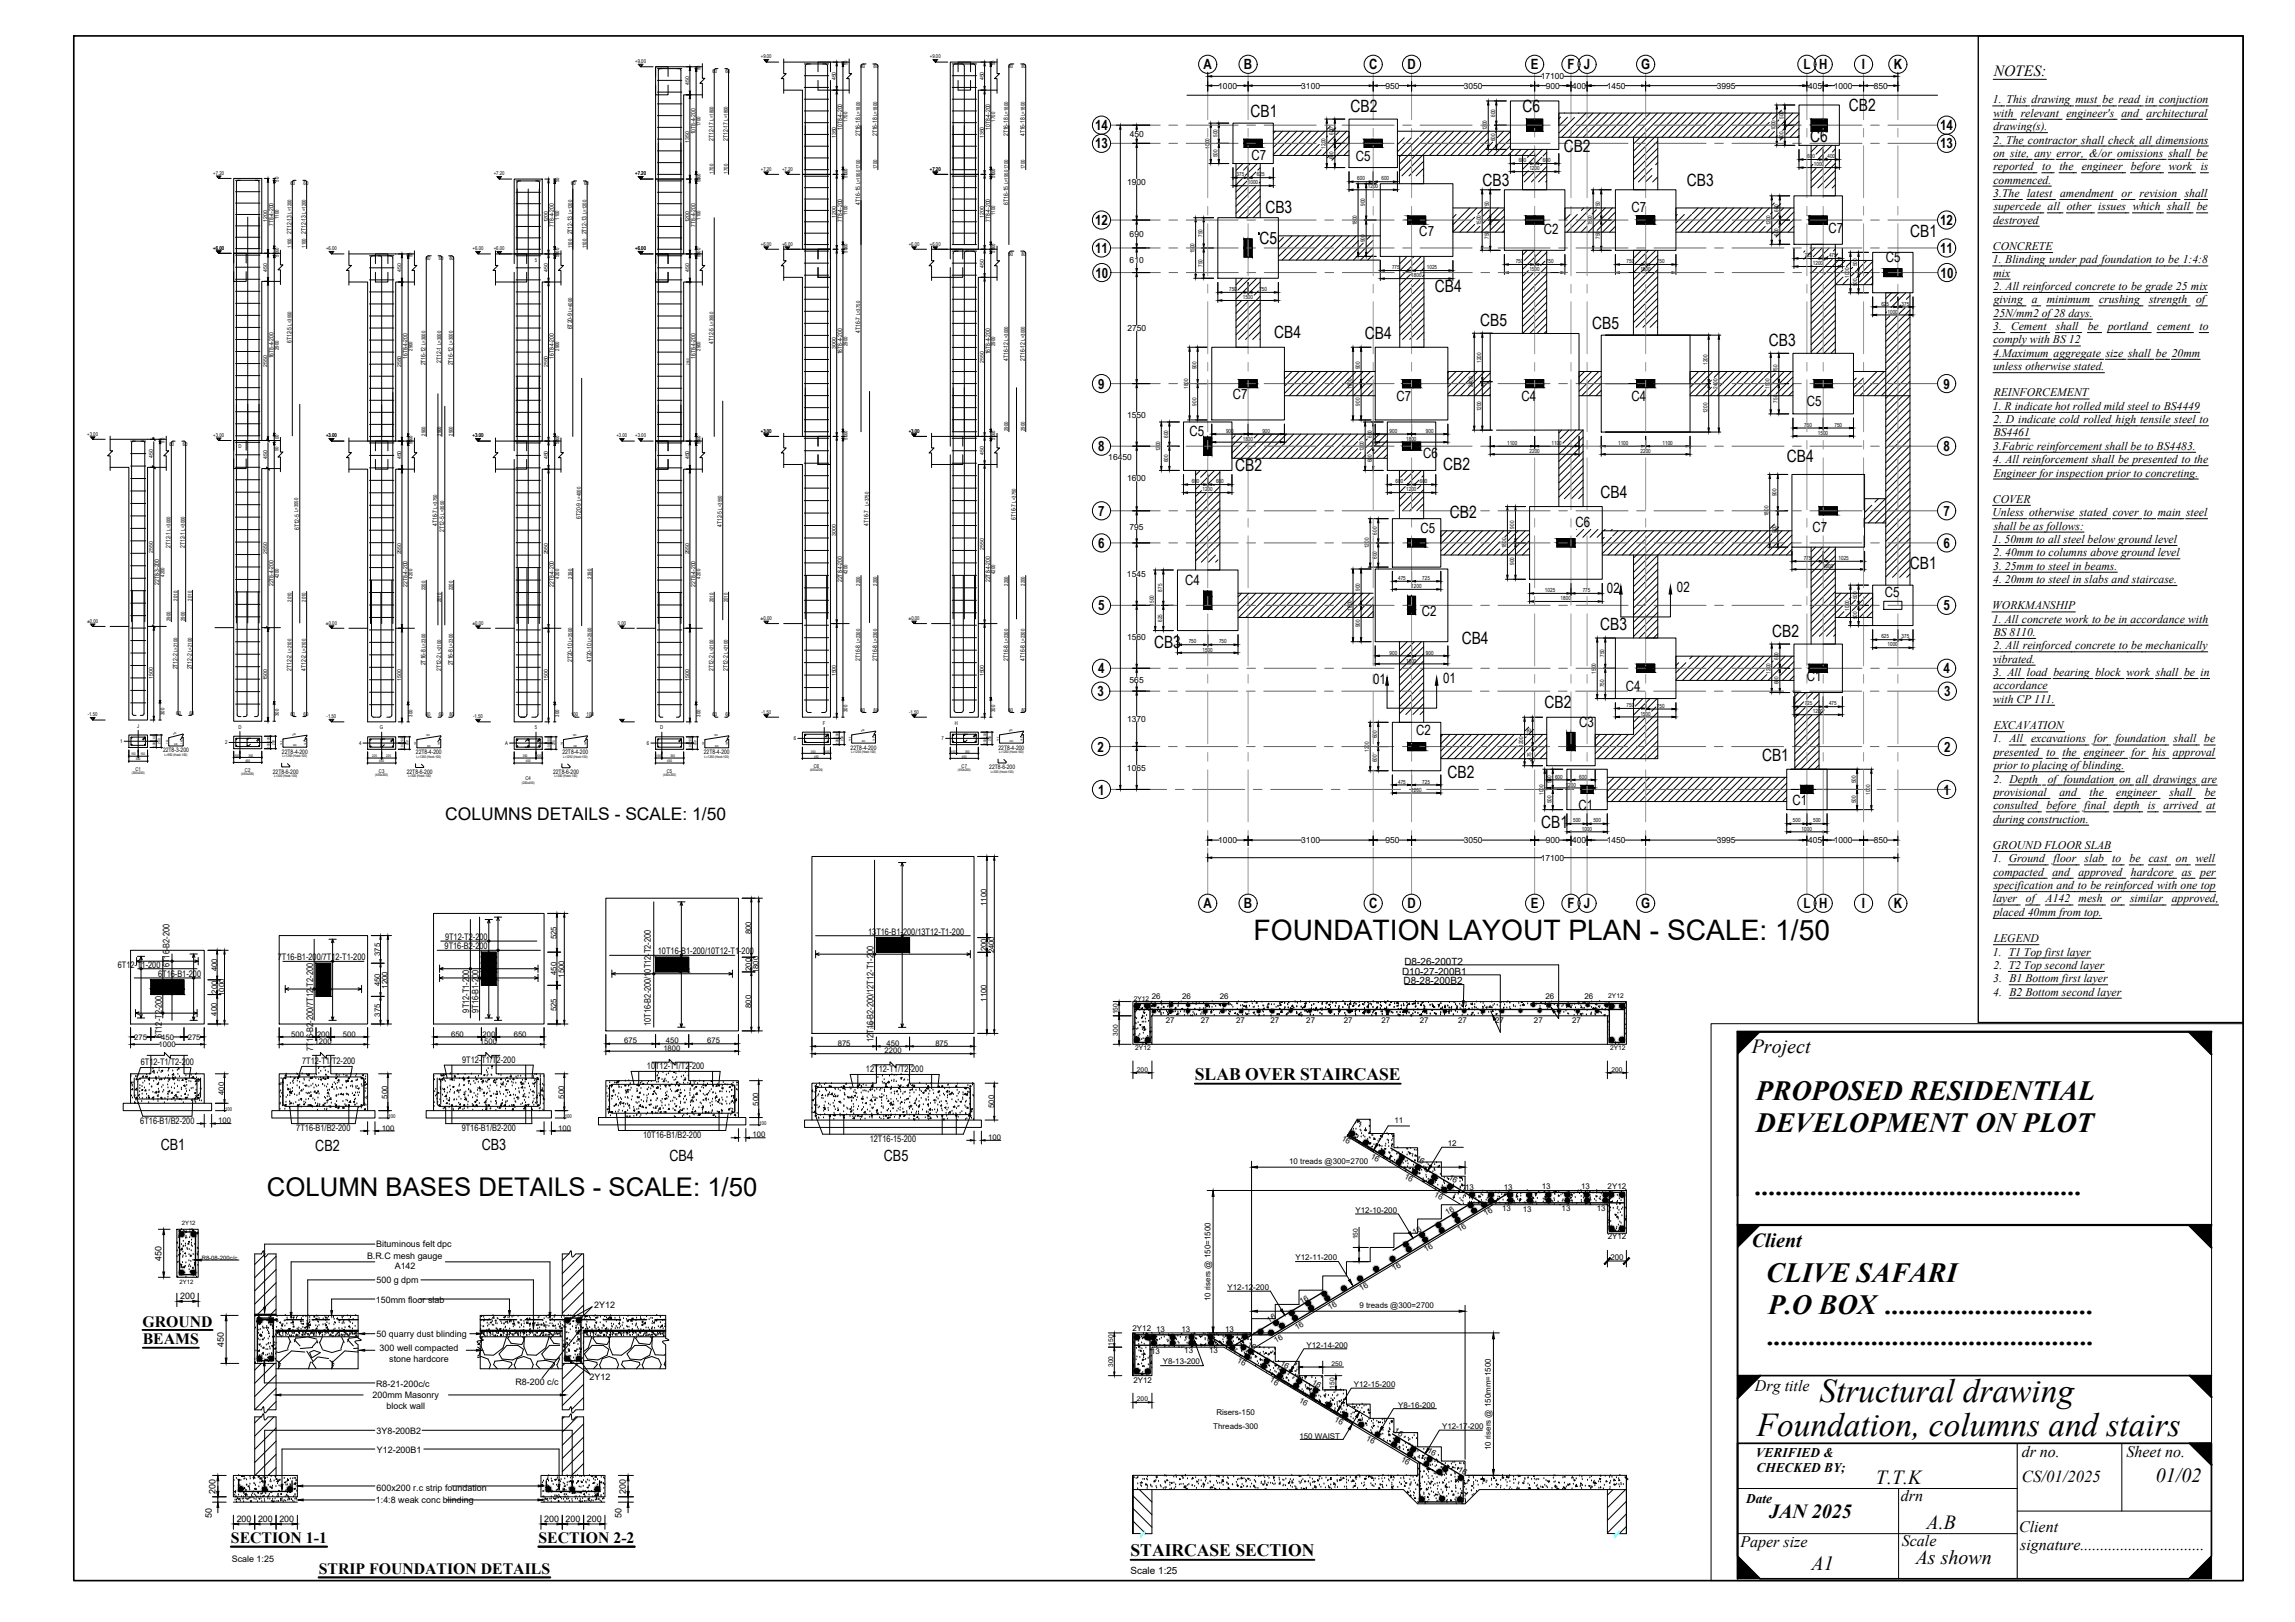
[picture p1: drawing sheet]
<svg xmlns="http://www.w3.org/2000/svg" width="841mm" height="594mm" viewBox="0 0 841 594" stroke-linecap="round" stroke-linejoin="round" font-family="sans-serif">
<defs><g id="words">
<g font-size="12.2">
<text x="666.8" y="513.5">Structural drawing</text>
<text x="643.8" y="525.9">Foundation, columns and stairs</text>
</g>
<text font-size="10.3" x="459.4" y="344.4">FOUNDATION LAYOUT PLAN - SCALE: 1/50</text>
<g font-size="10.2">
<text x="643.5" y="403.1">PROPOSED RESIDENTIAL</text>
<text x="643.5" y="414.6">DEVELOPMENT ON PLOT</text>
<text x="643.5" y="437.6">...............................................</text>
<text x="647.2" y="469.7">CLIVE SAFARI</text>
<text x="647.9" y="481.2">P.O BOX ..............................</text>
<text x="647.9" y="492.7">...............................................</text>
</g>
<text font-size="9.4" x="97.8" y="438.1">COLUMN BASES DETAILS - SCALE: 1/50</text>
<g font-size="7.3">
<text x="641.9" y="385.7">Project</text>
<text x="641.9" y="456.6">Client</text>
<text x="687.4" y="543.5">T.T.K</text>
<text x="790.1" y="542.9">01/02</text>
<text x="648.3" y="556.1">JAN 2025</text>
<text x="706" y="560">A.B</text>
<text x="663.8" y="575">A1</text>
<text x="702" y="572.8">As shown</text>
</g>
<g font-size="6.4">
<text x="163.2" y="300.2">COLUMNS DETAILS - SCALE: 1/50</text>
<text x="437.9" y="395.5">SLAB OVER STAIRCASE</text>
<text x="414.3" y="569.9">STAIRCASE SECTION</text>
</g>
<g font-size="6.2">
<text x="494.9" y="41.1">CB2</text>
<text x="557.9" y="41.2">C6</text>
<text x="677.5" y="40.7">CB2</text>
<text x="458.3" y="42.9">CB1</text>
<text x="663.4" y="52.1">C6</text>
<text x="573" y="55.7">CB2</text>
<text x="543.3" y="68.2">CB3</text>
<text x="618.2" y="68">CB3</text>
<text x="463.7" y="78.2">CB3</text>
<text x="461.5" y="89.4">C5</text>
<text x="700" y="86.8">CB1</text>
<text x="525.8" y="107">CB4</text>
<text x="542.4" y="119.4">CB5</text>
<text x="466.9" y="123.8">CB4</text>
<text x="500.1" y="124">CB4</text>
<text x="583.5" y="120.6">CB5</text>
<text x="648.2" y="126.6">CB3</text>
<text x="452.6" y="172.4">CB2</text>
<text x="528.9" y="172.2">CB2</text>
<text x="654.8" y="169.4">CB4</text>
<text x="586.5" y="182.2">CB4</text>
<text x="531.3" y="189.9">CB2</text>
<text x="699.9" y="208.5">CB1</text>
<text x="586.4" y="230.9">CB3</text>
<text x="649.4" y="233.4">CB2</text>
<text x="422.9" y="237.3">CB3</text>
<text x="535.6" y="235.9">CB4</text>
<text x="566" y="259.4">CB2</text>
<text x="645.7" y="278.6">CB1</text>
<text x="530.5" y="285.1">CB2</text>
<text x="564.7" y="303.3">CB1</text>
</g>
<text font-size="6.1" x="741" y="542.8">CS/01/2025</text>
<g font-size="5.9">
<text x="643.1" y="509.5">Drg title</text>
<text x="740.9" y="533.7">dr no.</text>
<text x="779.3" y="533.7">Sheet no.</text>
<text x="696.6" y="549.6">drn</text>
<text x="739.9" y="561">Client</text>
<text x="637.8" y="566.7">Paper size</text>
<text x="697" y="566.4">Scale</text>
<text x="740.3" y="567.6">signature...............................</text>
</g>
<g font-size="5.8">
<text x="52.2" y="485.9">GROUND</text>
<text x="52.3" y="492.4">BEAMS</text>
<text x="84.6" y="565.2">SECTION 1-1</text>
<text x="197.4" y="565.2">SECTION 2-2</text>
<text x="116.8" y="576.5">STRIP FOUNDATION DETAILS</text>
</g>
<g font-size="5.7">
<text x="730.6" y="27.8">NOTES:</text>
<text x="58.9" y="421.2">CB1</text>
<text x="115.5" y="421.5">CB2</text>
<text x="176.5" y="421.3">CB3</text>
<text x="245.3" y="425.2">CB4</text>
<text x="323.9" y="425.4">CB5</text>
</g>
<g font-size="5.2">
<text x="441.1" y="25.4">A</text>
<text x="455.9" y="25.4">B</text>
<text x="501.7" y="25.4">C</text>
<text x="515.7" y="25.4">D</text>
<text x="561" y="25.4">E</text>
<text x="574.4" y="25.4">F J</text>
<text x="601.4" y="25.4">G</text>
<text x="660.9" y="25.4">L H</text>
<text x="682.3" y="25.4">I</text>
<text x="694" y="25.4">K</text>
<text x="401.3" y="47.7">14</text>
<text x="711" y="47.7">14</text>
<text x="401.3" y="54.4">13</text>
<text x="458.6" y="58.7">C7</text>
<text x="496.8" y="58.9">C5</text>
<text x="711" y="54.4">13</text>
<text x="597.9" y="77.8">C7</text>
<text x="401.3" y="82.5">12</text>
<text x="711" y="82.5">12</text>
<text x="520.1" y="86.5">C7</text>
<text x="565.7" y="85.8">C2</text>
<text x="670.1" y="85.2">C7</text>
<text x="401.3" y="92.7">11</text>
<text x="711" y="92.7">11</text>
<text x="401.4" y="101.7">10</text>
<text x="691.1" y="96.1">C5</text>
<text x="711.1" y="101.7">10</text>
<text x="402.5" y="142.4">9</text>
<text x="712.2" y="142.4">9</text>
<text x="451.8" y="146.2">C7</text>
<text x="511.7" y="146.7">C7</text>
<text x="557.5" y="146.8">C4</text>
<text x="597.9" y="146.8">C4</text>
<text x="662.2" y="148.6">C5</text>
<text x="435.9" y="159.6">C5</text>
<text x="402.5" y="165.3">8</text>
<text x="521.5" y="167.8">C6</text>
<text x="712.2" y="165.3">8</text>
<text x="402.5" y="188.9">7</text>
<text x="712.2" y="188.9">7</text>
<text x="520.5" y="195.2">C5</text>
<text x="577.4" y="193.1">C6</text>
<text x="664.2" y="195">C7</text>
<text x="402.5" y="200.7">6</text>
<text x="712.2" y="200.7">6</text>
<text x="434.3" y="214.3">C4</text>
<text x="588.9" y="217.2">02</text>
<text x="614.5" y="216.9">02</text>
<text x="690.7" y="218.8">C5</text>
<text x="402.5" y="223.6">5</text>
<text x="521" y="225.7">C2</text>
<text x="712.2" y="223.6">5</text>
<text x="402.5" y="246.6">4</text>
<text x="503.2" y="250.6">01</text>
<text x="528.8" y="250.3">01</text>
<text x="662.2" y="249.5">C1</text>
<text x="712.2" y="246.6">4</text>
<text x="402.2" y="255">3</text>
<text x="595.8" y="253.1">C4</text>
<text x="712.5" y="255">3</text>
<text x="519" y="269.3">C2</text>
<text x="578.6" y="266.4">C3</text>
<text x="402.2" y="275.3">2</text>
<text x="712.5" y="275.3">2</text>
<text x="402.5" y="291">1</text>
<text x="712.2" y="291">1</text>
<text x="578.4" y="296.5">C1</text>
<text x="656.9" y="294.7">C1</text>
<text x="441.1" y="332.7">A</text>
<text x="455.9" y="332.7">B</text>
<text x="501.7" y="332.7">C</text>
<text x="515.7" y="332.7">D</text>
<text x="561" y="332.7">E</text>
<text x="574.4" y="332.7">F J</text>
<text x="601.4" y="332.7">G</text>
<text x="660.9" y="332.7">L H</text>
<text x="682.3" y="332.7">I</text>
<text x="694" y="332.7">K</text>
</g>
<g font-size="4.9">
<text x="643.4" y="533.8">VERIFIED &amp;</text>
<text x="643.7" y="539.3">CHECKED BY;</text>
<text x="639.9" y="550.3">Date</text>
</g>
<g font-size="4.3">
<text x="730.3" y="37.9">1. This drawing must be read in conjuction</text>
<text x="730.5" y="47.7">drawing(s).</text>
<text x="730.5" y="42.8">with relevant engineer's and architectural</text>
<text x="730.5" y="52.6">2. The contractor shall check all dimensions</text>
<text x="730.5" y="57.5">on site, any error, &amp;/or omissions shall be</text>
<text x="730.5" y="62.4">reported to the engineer before work is</text>
<text x="730.5" y="67.2">commenced.</text>
<text x="730.5" y="72.1">3.The latest amendment or revision shall</text>
<text x="730.6" y="77">supercede all other issues which shall be</text>
<text x="730.5" y="81.9">destroyed</text>
<text x="730.3" y="91.6">CONCRETE</text>
<text x="730.3" y="96.5">1. Blinding under pad foundation to be 1:4:8</text>
<text x="730.5" y="101.3">mix</text>
<text x="730.5" y="106.2">2. All reinforced concrete to be grade 25 mix</text>
<text x="730.6" y="111.1">giving</text>
<text x="744.6" y="111.1">a</text>
<text x="750" y="111.1">minimum</text>
<text x="769.2" y="111.1">crushing</text>
<text x="787.5" y="111.1">strength</text>
<text x="804.8" y="111.1">of</text>
<text x="730.5" y="116">25N/mm2 of 28 days.</text>
<text x="730.5" y="120.9">3.</text>
<text x="730.5" y="125.8">comply with BS 12</text>
<text x="737" y="120.9">Cement</text>
<text x="753.4" y="120.9">shall</text>
<text x="765.1" y="120.9">be</text>
<text x="772.4" y="120.9">portland</text>
<text x="790.6" y="120.9">cement</text>
<text x="806" y="120.9">to</text>
<text x="730.5" y="130.7">4.Maximum aggregate size shall be 20mm</text>
<text x="730.5" y="135.6">unless otherwise stated.</text>
<text x="730.6" y="145.2">REINFORCEMENT</text>
<text x="730.3" y="150.1">1. R indicate hot rolled mild steel to BS4449</text>
<text x="730.5" y="155">2. D indicate cold rolled high tensile steel to</text>
<text x="730.6" y="159.8">BS4461</text>
<text x="730.5" y="164.7">3.Fabric reinforcement shall be to BS4483.</text>
<text x="730.5" y="169.6">4. All reinforcement shall be presented to the</text>
<text x="730.6" y="174.5">Engineer for inspection prior to concreting.</text>
<text x="730.3" y="184.2">COVER</text>
<text x="730.2" y="189.1">Unless otherwise stated cover to main steel</text>
<text x="730.6" y="194">shall be as follows:</text>
<text x="730.3" y="198.9">1. 50mm to all steel below ground level</text>
<text x="730.5" y="203.8">2. 40mm to columns above ground level</text>
<text x="730.5" y="208.6">3. 25mm to steel in beams.</text>
<text x="730.5" y="213.5">4. 20mm to steel in slabs and staircase.</text>
<text x="730.1" y="223.2">WORKMANSHIP</text>
<text x="730.3" y="228.1">1. All concrete work to be in accordance with</text>
<text x="730.6" y="232.9">BS 8110.</text>
<text x="730.5" y="237.8">2. All reinforced concrete to be mechanically</text>
<text x="730.5" y="242.7">vibrated.</text>
<text x="730.5" y="247.6">3. All load bearing block work shall be in</text>
<text x="730.5" y="252.5">accordance</text>
<text x="730.5" y="257.4">with CP 111.</text>
<text x="730.6" y="267">EXCAVATION</text>
<text x="730.3" y="271.9">1. All excavations for foundation shall be</text>
<text x="730.6" y="276.8">presented to the engineer for his approval</text>
<text x="730.6" y="281.7">prior to placing of blinding.</text>
<text x="730.5" y="286.6">2. Depth</text>
<text x="750.4" y="286.6">of foundation on all drawings are</text>
<text x="730.6" y="291.5">provisional</text>
<text x="754.7" y="291.5">and</text>
<text x="765.8" y="291.5">the</text>
<text x="775.5" y="291.5">engineer</text>
<text x="795" y="291.5">shall</text>
<text x="807.9" y="291.5">be</text>
<text x="730.5" y="296.4">consulted before final depth is arrived at</text>
<text x="730.5" y="301.3">during construction.</text>
<text x="730.3" y="311">GROUND FLOOR SLAB</text>
<text x="730.3" y="315.9">1. Ground</text>
<text x="752.6" y="315.9">floor slab</text>
<text x="774.1" y="315.9">to</text>
<text x="780.4" y="315.9">be</text>
<text x="787.4" y="315.9">cast</text>
<text x="797.4" y="315.9">on well</text>
<text x="730.5" y="320.8">compacted and approved hardcore as per</text>
<text x="730.6" y="325.6">specification and to be reinforced with one top</text>
<text x="730.4" y="330.5">layer</text>
<text x="730.6" y="335.4">placed 40mm from top.</text>
<text x="742.4" y="330.5">of A142</text>
<text x="761.7" y="330.5">mesh</text>
<text x="773.6" y="330.5">or</text>
<text x="780.6" y="330.5">similar</text>
<text x="795.8" y="330.5">approved,</text>
<text x="730.6" y="345.1">LEGEND</text>
<text x="730.3" y="350">1. T1 Top first layer</text>
<text x="730.5" y="359.8">3. B1 Bottom first layer</text>
<text x="730.5" y="354.9">2. T2 Top second layer</text>
<text x="730.5" y="364.7">4. B2 Bottom second layer</text>
</g>
<g font-size="3.6">
<text x="514.7" y="353.3">D8-26-200T2</text>
<text x="513.8" y="356.9">D10-27-200B1</text>
<text x="514.3" y="360.5">D8-28-200B2</text>
<text x="414.3" y="576.5">Scale 1:25</text>
</g>
<g font-size="3.3">
<text x="162.9" y="347.7">9T16-B2-200</text>
<text x="163.1" y="344.3">9T12-T2-200</text>
<text x="318.1" y="342.3">13T16-B1-200/13T12-T1-200</text>
<text x="101.8" y="351.6">7T16-B1-200/7T12-T1-200</text>
<text x="241.1" y="349.4">10T16-B1-200/10T12-T1-200</text>
<text x="43.2" y="354.4">6T12-T1-200</text>
<text x="57.9" y="357.8">6T16-B1-200</text>
<text x="62.1" y="354.3" transform="rotate(-90 62.1 354.3)">6T16-B2-200</text>
<text x="172" y="370.9" transform="rotate(-90 172 370.9)">9T12-T1-200</text>
<text x="175.3" y="371" transform="rotate(-90 175.3 371)">9T16-B1-200</text>
<text x="238.5" y="375.8" transform="rotate(-90 238.5 375.8)">10T16-B2-200/10T12-T2-200</text>
<text x="59.3" y="380.3" transform="rotate(-90 59.3 380.3)">6T12-T2-200</text>
<text x="320.1" y="381.7" transform="rotate(-90 320.1 381.7)">12T16-B2-200/12T12-T1-200</text>
<text x="110.7" y="389.6">7T12-T1/T2-200</text>
<text x="114.7" y="385" transform="rotate(-90 114.7 385)">7T16-B2-200/7T12-T2-200</text>
<text x="169.3" y="389.2">9T12-T1/T2-200</text>
<text x="51.6" y="390">6T12-T1/T2-200</text>
<text x="237.1" y="391.5">10T12-T1/T2-200</text>
<text x="317.3" y="392.6">12T12-T1/T2-200</text>
<text x="51.4" y="411.6">6T16-B1/B2-200</text>
<text x="108.6" y="414.3">7T16-B1/B2-200</text>
<text x="169.2" y="414.3">9T16-B1/B2-200</text>
<text x="235.6" y="416.8">10T16-B1/B2-200</text>
<text x="318.7" y="418.2">12T16-15-200</text>
<text x="59.2" y="461.7" transform="rotate(-90 59.2 461.7)">450</text>
<text x="134.5" y="461">B.R.C mesh gauge</text>
<text x="137.9" y="456.7">Bituminous felt dpc</text>
<text x="144.6" y="465">A142</text>
<text x="138" y="470.1">500 g dpm</text>
<text x="66" y="475.8">200</text>
<text x="137.7" y="477.3">150mm floor slab</text>
<text x="217.8" y="479">2Y12</text>
<text x="138" y="489.8">50 quarry dust blinding</text>
<text x="82" y="493.3" transform="rotate(-90 82 493.3)">450</text>
<text x="139.1" y="495">300 well compacted</text>
<text x="142.6" y="498.9">stone hardcore</text>
<text x="137.8" y="508.1">R8-21-200c/c</text>
<text x="188.9" y="507.2">R8-200 c/c</text>
<text x="216" y="505.6">2Y12</text>
<text x="136.5" y="512">200mm Masonry</text>
<text x="141.6" y="515.9">block wall</text>
<text x="138" y="525.1">3Y8-200B2</text>
<text x="138.1" y="532">Y12-200B1</text>
<text x="79" y="547" transform="rotate(-90 79 547)">200</text>
<text x="137.7" y="550.6">1:4:8 weak conc blinding</text>
<text x="138" y="546.1">600x200 r.c strip foundation</text>
<text x="229.3" y="547" transform="rotate(-90 229.3 547)">200</text>
<text x="77.6" y="556" transform="rotate(-90 77.6 556)">50</text>
<text x="86.7" y="557.4">200</text>
<text x="94.5" y="557.4">200</text>
<text x="102.4" y="557.4">200</text>
<text x="199.4" y="557.4">200</text>
<text x="207.3" y="557.4">200</text>
<text x="215.1" y="557.4">200</text>
<text x="227.8" y="555.9" transform="rotate(-90 227.8 555.9)">50</text>
<text x="84.9" y="572.2">Scale 1:25</text>
</g>
<g font-size="3.1">
<text x="564.6" y="29">17100</text>
<text x="446.4" y="32.5">1000</text>
<text x="476.9" y="32.5">3100</text>
<text x="507.7" y="32.5">950</text>
<text x="536.4" y="32.5">3050</text>
<text x="566.5" y="32.5">900</text>
<text x="576.1" y="32.5">400</text>
<text x="588.8" y="32.5">1450</text>
<text x="629.1" y="32.5">3995</text>
<text x="662.6" y="32.5">405</text>
<text x="672" y="32.5">1000</text>
<text x="686.6" y="32.5">850</text>
<text x="414" y="50.3">450</text>
<text x="413" y="67.6">1900</text>
<text x="414" y="86.8">690</text>
<text x="414" y="96.4">610</text>
<text x="413.1" y="121.2">2750</text>
<text x="413" y="153.1">1550</text>
<text x="406.2" y="168.6">16450</text>
<text x="413" y="176.3">1600</text>
<text x="413.9" y="194.1">795</text>
<text x="413" y="211.4">1545</text>
<text x="413" y="234.3">1560</text>
<text x="414" y="250">565</text>
<text x="413" y="264.3">1370</text>
<text x="413" y="282.4">1065</text>
<text x="446.4" y="308.8">1000</text>
<text x="476.9" y="308.8">3100</text>
<text x="507.7" y="308.8">950</text>
<text x="536.4" y="308.8">3050</text>
<text x="566.5" y="308.8">900</text>
<text x="576.1" y="308.8">400</text>
<text x="588.8" y="308.8">1450</text>
<text x="629.1" y="308.8">3995</text>
<text x="662.6" y="308.8">405</text>
<text x="672" y="308.8">1000</text>
<text x="686.6" y="308.8">850</text>
<text x="564.6" y="315.2">17100</text>
</g>
<g font-size="2.9">
<text x="422" y="365.7">26</text>
<text x="433.2" y="365.7">26</text>
<text x="447" y="365.7">26</text>
<text x="566.4" y="365.7">26</text>
<text x="580.6" y="365.7">26</text>
<text x="427.2" y="374.6">27</text>
<text x="440" y="374.6">27</text>
<text x="453" y="374.6">27</text>
<text x="465.5" y="374.6">27</text>
<text x="478.7" y="374.6">27</text>
<text x="492.5" y="374.6">27</text>
<text x="506.3" y="374.6">27</text>
<text x="520.3" y="374.6">27</text>
<text x="534.3" y="374.6">27</text>
<text x="547.9" y="374.6">27</text>
<text x="562.1" y="374.6">27</text>
<text x="576.2" y="374.6">27</text>
<text x="511" y="411.1">11</text>
<text x="491.5" y="417.6" transform="rotate(30 491.5 417.6)">16</text>
<text x="530.5" y="419.8">12</text>
<text x="502.1" y="424.1" transform="rotate(30 502.1 424.1)">16</text>
<text x="518.6" y="424.9" transform="rotate(30 518.6 424.9)">16</text>
<text x="472.4" y="426.4">10 treads @300=2700</text>
<text x="514.4" y="431.3" transform="rotate(30 514.4 431.3)">16</text>
<text x="530.7" y="431.9" transform="rotate(30 530.7 431.9)">16</text>
<text x="525.4" y="438" transform="rotate(30 525.4 438)">16</text>
<text x="536.9" y="435.7">13</text>
<text x="551.1" y="435.8">13</text>
<text x="565" y="435.6">13</text>
<text x="579.4" y="435.6">13</text>
<text x="589.1" y="435.6">2Y12</text>
<text x="550.5" y="443.6">13</text>
<text x="558" y="443.8">13</text>
<text x="572.3" y="443.7">13</text>
<text x="585.2" y="443.7">13</text>
<text x="496.8" y="444.3">Y12-10-200</text>
<text x="530.4" y="445" transform="rotate(-30 530.4 445)">16</text>
<text x="544.4" y="445.3" transform="rotate(-30 544.4 445.3)">16</text>
<text x="518.4" y="452.4" transform="rotate(-30 518.4 452.4)">16</text>
<text x="534.8" y="451.4" transform="rotate(-30 534.8 451.4)">16</text>
<text x="589.2" y="453.9">2Y12</text>
<text x="474.8" y="461.7">Y12-11-200</text>
<text x="522.5" y="458.5" transform="rotate(-30 522.5 458.5)">16</text>
<text x="590.1" y="461.5">200</text>
<text x="510.8" y="465.7" transform="rotate(-30 510.8 465.7)">16</text>
<text x="449.8" y="472.5">Y12-12-200</text>
<text x="498.8" y="472.9" transform="rotate(-30 498.8 472.9)">16</text>
<text x="443.6" y="476.6" transform="rotate(-90 443.6 476.6)">10 risers @ 150=1500</text>
<text x="477" y="477.5" transform="rotate(-30 477 477.5)">16</text>
<text x="487.3" y="479.7" transform="rotate(-30 487.3 479.7)">16</text>
<text x="498.2" y="479.2">9 treads @300=2700</text>
<text x="465" y="484.4" transform="rotate(-30 465 484.4)">16</text>
<text x="415" y="487.5">2Y12</text>
<text x="423.6" y="487.8">13</text>
<text x="433" y="488">13</text>
<text x="449" y="487.8">13</text>
<text x="467.5" y="491.9" transform="rotate(-30 467.5 491.9)">16</text>
<text x="475.2" y="487.1" transform="rotate(-30 475.2 487.1)">16</text>
<text x="421.9" y="495.9">13</text>
<text x="434" y="495.7">13</text>
<text x="443.1" y="495.7">13</text>
<text x="456.9" y="492.8" transform="rotate(30 456.9 492.8)">16</text>
<text x="478.8" y="493.6">Y12-14-200</text>
<text x="426.1" y="499.7">Y8-13-200</text>
<text x="453.2" y="498.9" transform="rotate(30 453.2 498.9)">16</text>
<text x="469" y="499.8" transform="rotate(30 469 499.8)">16</text>
<text x="415.4" y="506.5">2Y12</text>
<text x="465.1" y="506" transform="rotate(30 465.1 506)">16</text>
<text x="480.6" y="506.9" transform="rotate(30 480.6 506.9)">16</text>
<text x="496.1" y="508.1">Y12-15-200</text>
<text x="475.8" y="513.4" transform="rotate(30 475.8 513.4)">16</text>
<text x="512.4" y="515.6">Y8-16-200</text>
<text x="445.8" y="518.3">Risers-150</text>
<text x="488.8" y="520.3" transform="rotate(30 488.8 520.3)">16</text>
<text x="444.6" y="523.3">Threads-300</text>
<text x="476.2" y="526.9">150 WAIST</text>
<text x="500.4" y="527.4" transform="rotate(30 500.4 527.4)">16</text>
<text x="510.7" y="524.6" transform="rotate(30 510.7 524.6)">16</text>
<text x="528.4" y="523.4">Y12-17-200</text>
<text x="522.9" y="531.9" transform="rotate(30 522.9 531.9)">16</text>
<text x="546.3" y="531.2" transform="rotate(-90 546.3 531.2)">10 risers @ 150mm=1500</text>
<text x="513.2" y="535.2" transform="rotate(30 513.2 535.2)">16</text>
<text x="534.1" y="538.7" transform="rotate(30 534.1 538.7)">16</text>
</g>
<g font-size="2.8">
<text x="361.6" y="331.8" transform="rotate(-90 361.6 331.8)">1100</text>
<text x="204" y="344" transform="rotate(-90 204 344)">525</text>
<text x="275.2" y="342.1" transform="rotate(-90 275.2 342.1)">800</text>
<text x="139.3" y="350.1" transform="rotate(-90 139.3 350.1)">375</text>
<text x="361.6" y="348.4" transform="rotate(-90 361.6 348.4)">200</text>
<text x="364.3" y="349.2" transform="rotate(-90 364.3 349.2)">2400</text>
<text x="79.5" y="355.8" transform="rotate(-90 79.5 355.8)">400</text>
<text x="204" y="357.1" transform="rotate(-90 204 357.1)">450</text>
<text x="206.7" y="358" transform="rotate(-90 206.7 358)">1500</text>
<text x="275.2" y="355.6" transform="rotate(-90 275.2 355.6)">200</text>
<text x="277.9" y="356.5" transform="rotate(-90 277.9 356.5)">1800</text>
<text x="79.5" y="363.9" transform="rotate(-90 79.5 363.9)">200</text>
<text x="82.2" y="364.8" transform="rotate(-90 82.2 364.8)">1000</text>
<text x="139.3" y="361.2" transform="rotate(-90 139.3 361.2)">450</text>
<text x="142" y="362.1" transform="rotate(-90 142 362.1)">1200</text>
<text x="79.5" y="372" transform="rotate(-90 79.5 372)">400</text>
<text x="204" y="370.3" transform="rotate(-90 204 370.3)">525</text>
<text x="275.2" y="369.1" transform="rotate(-90 275.2 369.1)">800</text>
<text x="361.6" y="366.9" transform="rotate(-90 361.6 366.9)">1100</text>
<text x="139.3" y="372.4" transform="rotate(-90 139.3 372.4)">375</text>
<text x="49.2" y="380.8">275</text>
<text x="58.1" y="383.5">1000</text>
<text x="59" y="380.8">450</text>
<text x="68.8" y="380.8">275</text>
<text x="106.7" y="379.7">500</text>
<text x="115.3" y="382.4">1200</text>
<text x="116.2" y="379.7">200</text>
<text x="125.6" y="379.7">500</text>
<text x="165.3" y="379.7">650</text>
<text x="175.9" y="382.4">1500</text>
<text x="176.8" y="379.7">200</text>
<text x="188.3" y="379.7">650</text>
<text x="228.8" y="382.2">675</text>
<text x="244" y="382.2">450</text>
<text x="259.2" y="382.2">675</text>
<text x="307" y="383.1">875</text>
<text x="324.9" y="383.1">450</text>
<text x="342.8" y="383.1">875</text>
<text x="243.1" y="384.9">1800</text>
<text x="324.1" y="385.8">2200</text>
<text x="82.2" y="401" transform="rotate(-90 82.2 401)">400</text>
<text x="142" y="402.4" transform="rotate(-90 142 402.4)">500</text>
<text x="206.7" y="402.4" transform="rotate(-90 206.7 402.4)">500</text>
<text x="277.9" y="404.9" transform="rotate(-90 277.9 404.9)">500</text>
<text x="364.3" y="405.8" transform="rotate(-90 364.3 405.8)">500</text>
<text x="80" y="411.4">100</text>
<text x="139.9" y="414.1">100</text>
<text x="204.5" y="414.1">100</text>
<text x="275.8" y="416.6">100</text>
<text x="362.1" y="417.6">100</text>
</g>
<g font-size="2.4">
<text x="589.4" y="365.5">2Y12</text>
<text x="409.6" y="371.5" transform="rotate(-90 409.6 371.5)">150</text>
<text x="415.5" y="366.6">2Y12</text>
<text x="409.6" y="379.3" transform="rotate(-90 409.6 379.3)">300</text>
<text x="416" y="384.6">2Y12</text>
<text x="590" y="384.7">2Y12</text>
<text x="416.7" y="392.5">200</text>
<text x="590.5" y="392.5">200</text>
<text x="497.6" y="453.9" transform="rotate(-90 497.6 453.9)">150</text>
<text x="407.9" y="492.9" transform="rotate(-90 407.9 492.9)">150</text>
<text x="407.9" y="500.7" transform="rotate(-90 407.9 500.7)">300</text>
<text x="488" y="500.2">250</text>
<text x="489.1" y="508.6" transform="rotate(-90 489.1 508.6)">150</text>
<text x="416.7" y="513.2">200</text>
</g>
<g font-size="2.2">
<text x="308.6" y="47.5" transform="rotate(-90 308.6 47.5)">10T8-4-200</text>
<text x="362.8" y="47.5" transform="rotate(-90 362.8 47.5)">10T8-4-200</text>
<text x="254.8" y="49.2" transform="rotate(-90 254.8 49.2)">10T8-4-200</text>
<text x="261.5" y="51.6" transform="rotate(-90 261.5 51.6)">2T12-17</text>
<text x="266.7" y="51.6" transform="rotate(-90 266.7 51.6)">2T12-17</text>
<text x="315.3" y="49.9" transform="rotate(-90 315.3 49.9)">2T16-18</text>
<text x="321.4" y="49.9" transform="rotate(-90 321.4 49.9)">2T16-18</text>
<text x="369.4" y="49.9" transform="rotate(-90 369.4 49.9)">2T16-18</text>
<text x="375.6" y="49.9" transform="rotate(-90 375.6 49.9)">4T16-18</text>
<text x="315.3" y="74.9" transform="rotate(-90 315.3 74.9)">4T16-15</text>
<text x="369.4" y="74.9" transform="rotate(-90 369.4 74.9)">6T16-15</text>
<text x="100.2" y="82.8" transform="rotate(-90 100.2 82.8)">7T8-4-200</text>
<text x="203" y="83" transform="rotate(-90 203 83)">7T8-4-200</text>
<text x="254.8" y="83" transform="rotate(-90 254.8 83)">7T8-4-200</text>
<text x="308.6" y="81.3" transform="rotate(-90 308.6 81.3)">7T8-4-200</text>
<text x="362.8" y="81.3" transform="rotate(-90 362.8 81.3)">7T8-4-200</text>
<text x="106.8" y="85.7" transform="rotate(-90 106.8 85.7)">2T12-13</text>
<text x="112.1" y="85.7" transform="rotate(-90 112.1 85.7)">2T12-13</text>
<text x="209.6" y="85.9" transform="rotate(-90 209.6 85.9)">2T12-13</text>
<text x="214.9" y="85.9" transform="rotate(-90 214.9 85.9)">2T12-13</text>
<text x="106.8" y="125.7" transform="rotate(-90 106.8 125.7)">6T12-5</text>
<text x="209.6" y="120.6" transform="rotate(-90 209.6 120.6)">6T20-9</text>
<text x="261.5" y="125.9" transform="rotate(-90 261.5 125.9)">4T12-5</text>
<text x="315.3" y="121.9" transform="rotate(-90 315.3 121.9)">4T16-7</text>
<text x="100.2" y="131.3" transform="rotate(-90 100.2 131.3)">16T8-4-200</text>
<text x="149.3" y="131.5" transform="rotate(-90 149.3 131.5)">16T8-4-200</text>
<text x="203" y="131.5" transform="rotate(-90 203 131.5)">16T8-4-200</text>
<text x="254.8" y="131.5" transform="rotate(-90 254.8 131.5)">16T8-4-200</text>
<text x="308.6" y="129.8" transform="rotate(-90 308.6 129.8)">16T8-4-200</text>
<text x="362.8" y="129.8" transform="rotate(-90 362.8 129.8)">16T8-4-200</text>
<text x="155.9" y="133.9" transform="rotate(-90 155.9 133.9)">2T16-12</text>
<text x="161.6" y="132.8" transform="rotate(-90 161.6 132.8)">2T12-1</text>
<text x="166" y="133.9" transform="rotate(-90 166 133.9)">2T16-12</text>
<text x="369.4" y="132.2" transform="rotate(-90 369.4 132.2)">4T16-12</text>
<text x="375.6" y="132.2" transform="rotate(-90 375.6 132.2)">2T16-12</text>
<text x="212.9" y="189.9" transform="rotate(-90 212.9 189.9)">6T20-9</text>
<text x="372.2" y="190.4" transform="rotate(-90 372.2 190.4)">6T16-7</text>
<text x="109.6" y="194.2" transform="rotate(-90 109.6 194.2)">6T12-5</text>
<text x="160.2" y="192.6" transform="rotate(-90 160.2 192.6)">4T16-7</text>
<text x="162.7" y="194.9" transform="rotate(-90 162.7 194.9)">2T12-5</text>
<text x="264.6" y="193" transform="rotate(-90 264.6 193)">4T12-5</text>
<text x="318.3" y="192.6" transform="rotate(-90 318.3 192.6)">4T16-7</text>
<text x="62.5" y="200.7" transform="rotate(-90 62.5 200.7)">2T12-1</text>
<text x="67.8" y="200.7" transform="rotate(-90 67.8 200.7)">2T12-1</text>
<text x="58.4" y="214.2" transform="rotate(-90 58.4 214.2)">22T8-3-200</text>
<text x="100.2" y="214.7" transform="rotate(-90 100.2 214.7)">22T8-4-200</text>
<text x="149.3" y="214.9" transform="rotate(-90 149.3 214.9)">22T8-4-200</text>
<text x="203" y="214.9" transform="rotate(-90 203 214.9)">22T8-4-200</text>
<text x="254.8" y="214.9" transform="rotate(-90 254.8 214.9)">22T8-4-200</text>
<text x="308.6" y="213.2" transform="rotate(-90 308.6 213.2)">22T8-4-200</text>
<text x="362.8" y="213.2" transform="rotate(-90 362.8 213.2)">22T8-4-200</text>
<text x="65" y="245.2" transform="rotate(-90 65 245.2)">2T12-2</text>
<text x="70.2" y="245.2" transform="rotate(-90 70.2 245.2)">2T12-2</text>
<text x="106.8" y="245.6" transform="rotate(-90 106.8 245.6)">2T12-2</text>
<text x="112.1" y="245.6" transform="rotate(-90 112.1 245.6)">4T12-2</text>
<text x="155.9" y="243.7" transform="rotate(-90 155.9 243.7)">2T16-8</text>
<text x="161.6" y="245.8" transform="rotate(-90 161.6 245.8)">2T12-2</text>
<text x="166" y="243.7" transform="rotate(-90 166 243.7)">2T16-8</text>
<text x="209.6" y="242.5" transform="rotate(-90 209.6 242.5)">2T20-10</text>
<text x="216.7" y="242.5" transform="rotate(-90 216.7 242.5)">4T20-10</text>
<text x="261.5" y="245.8" transform="rotate(-90 261.5 245.8)">2T12-2</text>
<text x="266.7" y="245.8" transform="rotate(-90 266.7 245.8)">2T12-2</text>
<text x="315.3" y="242" transform="rotate(-90 315.3 242)">2T16-8</text>
<text x="321.4" y="242" transform="rotate(-90 321.4 242)">2T16-8</text>
<text x="369.4" y="242" transform="rotate(-90 369.4 242)">2T16-8</text>
<text x="375.6" y="242" transform="rotate(-90 375.6 242)">4T16-8</text>
<text x="59.8" y="275.6">22T8-3-200</text>
<text x="311.7" y="274.5">22T8-4-200</text>
<text x="365.9" y="274.5">22T8-4-200</text>
<text x="103.3" y="276.1">22T8-4-200</text>
<text x="152.4" y="276.3">22T8-4-200</text>
<text x="206.1" y="276.3">22T8-4-200</text>
<text x="257.9" y="276.3">22T8-4-200</text>
<text x="362.5" y="281.8">22T8-6-200</text>
<text x="100" y="283.3">22T8-6-200</text>
<text x="149.1" y="283.5">22T8-6-200</text>
<text x="202.7" y="283.5">22T8-6-200</text>
<text x="66.6" y="448.8">2Y12</text>
<text x="73.9" y="461.3">R8-08-200c/c</text>
<text x="65.8" y="470.4">2Y12</text>
</g>
<g font-size="2.1">
<text x="544.9" y="47.8" transform="rotate(-90 544.9 47.8)">1200</text>
<text x="547.9" y="42.8" transform="rotate(-90 547.9 42.8)">600</text>
<text x="650.6" y="47.8" transform="rotate(-90 650.6 47.8)">1000</text>
<text x="653.6" y="43.6" transform="rotate(-90 653.6 43.6)">500</text>
<text x="446.2" y="50.2" transform="rotate(-90 446.2 50.2)">500</text>
<text x="488.7" y="49.5" transform="rotate(-90 488.7 49.5)">600</text>
<text x="547.9" y="51.7" transform="rotate(-90 547.9 51.7)">600</text>
<text x="653.6" y="51" transform="rotate(-90 653.6 51)">500</text>
<text x="443.2" y="54.4" transform="rotate(-90 443.2 54.4)">1000</text>
<text x="446.2" y="57.6" transform="rotate(-90 446.2 57.6)">500</text>
<text x="485.7" y="54.4" transform="rotate(-90 485.7 54.4)">1200</text>
<text x="488.7" y="58.3" transform="rotate(-90 488.7 58.3)">600</text>
<text x="556.5" y="59.4">600</text>
<text x="565.4" y="59.4">600</text>
<text x="662.3" y="58">600</text>
<text x="669.7" y="58">400</text>
<text x="453.2" y="64.6">375</text>
<text x="460.6" y="64.6">625</text>
<text x="560.4" y="62.4">1200</text>
<text x="664.7" y="60.9">1000</text>
<text x="457.3" y="67.6">1000</text>
<text x="497.4" y="66.1">600</text>
<text x="501.3" y="69">1200</text>
<text x="506.3" y="66.1">600</text>
<text x="500.2" y="75.3" transform="rotate(-90 500.2 75.3)">900</text>
<text x="545.6" y="76.5" transform="rotate(-90 545.6 76.5)">750</text>
<text x="586.3" y="76.5" transform="rotate(-90 586.3 76.5)">750</text>
<text x="651.8" y="77.6" transform="rotate(-90 651.8 77.6)">600</text>
<text x="497.2" y="82.5" transform="rotate(-90 497.2 82.5)">1800</text>
<text x="542.7" y="82.5" transform="rotate(-90 542.7 82.5)">1500</text>
<text x="583.4" y="82.5" transform="rotate(-90 583.4 82.5)">1500</text>
<text x="648.8" y="82.5" transform="rotate(-90 648.8 82.5)">1200</text>
<text x="440.6" y="86.7" transform="rotate(-90 440.6 86.7)">750</text>
<text x="500.2" y="88.7" transform="rotate(-90 500.2 88.7)">900</text>
<text x="545.6" y="87.6" transform="rotate(-90 545.6 87.6)">750</text>
<text x="586.3" y="87.6" transform="rotate(-90 586.3 87.6)">750</text>
<text x="651.8" y="86.4" transform="rotate(-90 651.8 86.4)">600</text>
<text x="437.7" y="92.8" transform="rotate(-90 437.7 92.8)">1500</text>
<text x="661.3" y="94.2">725</text>
<text x="670.3" y="94.2">475</text>
<text x="440.6" y="97.8" transform="rotate(-90 440.6 97.8)">750</text>
<text x="510.1" y="98.6">775</text>
<text x="517.2" y="101.6">1800</text>
<text x="522.9" y="98.6">1025</text>
<text x="555.4" y="96.4">750</text>
<text x="560.4" y="99.4">1500</text>
<text x="566.5" y="96.4">750</text>
<text x="596.1" y="96.4">750</text>
<text x="601.1" y="99.4">1500</text>
<text x="607.2" y="96.4">750</text>
<text x="664.3" y="97.1">1200</text>
<text x="677.6" y="101.8" transform="rotate(-90 677.6 101.8)">1000</text>
<text x="680.6" y="97.5" transform="rotate(-90 680.6 97.5)">500</text>
<text x="450.4" y="106.6">750</text>
<text x="461.5" y="106.6">750</text>
<text x="680.6" y="104.9" transform="rotate(-90 680.6 104.9)">500</text>
<text x="455.4" y="109.6">1500</text>
<text x="689.5" y="111.9">625</text>
<text x="696.9" y="111.9">375</text>
<text x="691.7" y="114.9">1000</text>
<text x="438.4" y="135.3" transform="rotate(-90 438.4 135.3)">900</text>
<text x="498.3" y="135.3" transform="rotate(-90 498.3 135.3)">900</text>
<text x="542.7" y="132.9" transform="rotate(-90 542.7 132.9)">1200</text>
<text x="625.7" y="133.6" transform="rotate(-90 625.7 133.6)">1200</text>
<text x="651.4" y="136.4" transform="rotate(-90 651.4 136.4)">750</text>
<text x="435.5" y="142.4" transform="rotate(-90 435.5 142.4)">1800</text>
<text x="495.4" y="142.4" transform="rotate(-90 495.4 142.4)">1800</text>
<text x="539.8" y="141.7" transform="rotate(-90 539.8 141.7)">2400</text>
<text x="629.4" y="142.4" transform="rotate(-90 629.4 142.4)">2400</text>
<text x="648.4" y="142.4" transform="rotate(-90 648.4 142.4)">1500</text>
<text x="438.4" y="148.6" transform="rotate(-90 438.4 148.6)">900</text>
<text x="498.3" y="148.6" transform="rotate(-90 498.3 148.6)">900</text>
<text x="651.4" y="147.5" transform="rotate(-90 651.4 147.5)">750</text>
<text x="542.7" y="150.6" transform="rotate(-90 542.7 150.6)">1200</text>
<text x="625.7" y="151.3" transform="rotate(-90 625.7 151.3)">1200</text>
<text x="428.1" y="160.4" transform="rotate(-90 428.1 160.4)">600</text>
<text x="449.3" y="158.5">900</text>
<text x="455.4" y="161.5">1800</text>
<text x="462.6" y="158.5">900</text>
<text x="502.7" y="160.4" transform="rotate(-90 502.7 160.4)">600</text>
<text x="509.2" y="158.5">900</text>
<text x="515.3" y="161.5">1800</text>
<text x="522.5" y="158.5">900</text>
<text x="661.2" y="156.3">750</text>
<text x="666.2" y="159.3">1500</text>
<text x="672.3" y="156.3">750</text>
<text x="425.1" y="165.4" transform="rotate(-90 425.1 165.4)">1200</text>
<text x="499.8" y="165.4" transform="rotate(-90 499.8 165.4)">1200</text>
<text x="552.3" y="163">1100</text>
<text x="560.5" y="165.9">2200</text>
<text x="568.6" y="163">1100</text>
<text x="593" y="163">1100</text>
<text x="601.2" y="165.9">2200</text>
<text x="609.3" y="163">1100</text>
<text x="428.1" y="169.3" transform="rotate(-90 428.1 169.3)">600</text>
<text x="502.7" y="169.3" transform="rotate(-90 502.7 169.3)">600</text>
<text x="436.7" y="177">600</text>
<text x="440.7" y="180">1200</text>
<text x="445.6" y="177">600</text>
<text x="511.4" y="177">600</text>
<text x="515.3" y="180">1200</text>
<text x="520.3" y="177">600</text>
<text x="651" y="181.8" transform="rotate(-90 651 181.8)">900</text>
<text x="648.1" y="189" transform="rotate(-90 648.1 189)">1800</text>
<text x="504.6" y="195.8" transform="rotate(-90 504.6 195.8)">600</text>
<text x="554.9" y="193.6" transform="rotate(-90 554.9 193.6)">900</text>
<text x="651" y="195.2" transform="rotate(-90 651 195.2)">900</text>
<text x="501.6" y="200.8" transform="rotate(-90 501.6 200.8)">1200</text>
<text x="551.9" y="200.8" transform="rotate(-90 551.9 200.8)">1800</text>
<text x="504.6" y="204.7" transform="rotate(-90 504.6 204.7)">600</text>
<text x="554.9" y="206.9" transform="rotate(-90 554.9 206.9)">900</text>
<text x="661" y="205.1">775</text>
<text x="668" y="208.1">1800</text>
<text x="673.8" y="205.1">1025</text>
<text x="512.4" y="212.4">475</text>
<text x="517.2" y="215.4">1200</text>
<text x="521.2" y="212.4">725</text>
<text x="422.9" y="221.8" transform="rotate(-90 422.9 221.8)">1500</text>
<text x="425.8" y="216.7" transform="rotate(-90 425.8 216.7)">875</text>
<text x="498.3" y="216.5" transform="rotate(-90 498.3 216.5)">900</text>
<text x="566.2" y="216.9">1025</text>
<text x="571.9" y="219.8">1800</text>
<text x="580" y="216.9">775</text>
<text x="680.6" y="219.4" transform="rotate(-90 680.6 219.4)">500</text>
<text x="425.8" y="227.7" transform="rotate(-90 425.8 227.7)">625</text>
<text x="495.4" y="223.7" transform="rotate(-90 495.4 223.7)">1800</text>
<text x="677.6" y="223.7" transform="rotate(-90 677.6 223.7)">1000</text>
<text x="680.6" y="226.8" transform="rotate(-90 680.6 226.8)">500</text>
<text x="498.3" y="229.8" transform="rotate(-90 498.3 229.8)">900</text>
<text x="689.5" y="233.8">625</text>
<text x="696.9" y="233.8">375</text>
<text x="435.6" y="235.7">750</text>
<text x="440.7" y="238.6">1500</text>
<text x="446.7" y="235.7">750</text>
<text x="509.2" y="239.7">900</text>
<text x="522.5" y="239.7">900</text>
<text x="691.7" y="236.8">1000</text>
<text x="515.3" y="242.7">1800</text>
<text x="587.8" y="240.6" transform="rotate(-90 587.8 240.6)">750</text>
<text x="651.8" y="241.7" transform="rotate(-90 651.8 241.7)">600</text>
<text x="584.8" y="246.7" transform="rotate(-90 584.8 246.7)">1500</text>
<text x="587.8" y="251.7" transform="rotate(-90 587.8 251.7)">750</text>
<text x="648.8" y="246.7" transform="rotate(-90 648.8 246.7)">1200</text>
<text x="651.8" y="250.6" transform="rotate(-90 651.8 250.6)">600</text>
<text x="596.1" y="259">750</text>
<text x="601.1" y="262.1">1500</text>
<text x="607.2" y="259.2">750</text>
<text x="661.3" y="258.3">725</text>
<text x="664.3" y="261.3">1200</text>
<text x="670.3" y="258.4">475</text>
<text x="561.2" y="269.5" transform="rotate(-90 561.2 269.5)">725</text>
<text x="501.6" y="275.4" transform="rotate(-90 501.6 275.4)">1200</text>
<text x="504.6" y="270.4" transform="rotate(-90 504.6 270.4)">600</text>
<text x="558.2" y="273.5" transform="rotate(-90 558.2 273.5)">1200</text>
<text x="504.6" y="279.3" transform="rotate(-90 504.6 279.3)">600</text>
<text x="561.2" y="278.3" transform="rotate(-90 561.2 278.3)">475</text>
<text x="512.4" y="287">475</text>
<text x="521.2" y="287">725</text>
<text x="568.6" y="286.9" transform="rotate(-90 568.6 286.9)">500</text>
<text x="569.9" y="285.2">600</text>
<text x="578.7" y="285.2">600</text>
<text x="680.1" y="286.9" transform="rotate(-90 680.1 286.9)">500</text>
<text x="517.2" y="290">1200</text>
<text x="565.6" y="291.1" transform="rotate(-90 565.6 291.1)">1000</text>
<text x="573.8" y="288.1">1200</text>
<text x="685.3" y="291.1" transform="rotate(-90 685.3 291.1)">1000</text>
<text x="568.6" y="294.2" transform="rotate(-90 568.6 294.2)">500</text>
<text x="680.1" y="294.2" transform="rotate(-90 680.1 294.2)">500</text>
<text x="576.5" y="301.2">500</text>
<text x="579.7" y="304.2">1000</text>
<text x="583.9" y="301.2">500</text>
<text x="657.1" y="301.2">500</text>
<text x="660.2" y="304.2">1000</text>
<text x="664.4" y="301.2">500</text>
</g>
<g font-size="1.9">
<text x="232.8" y="23.1">+9.00</text>
<text x="278.8" y="21.4">+9.00</text>
<text x="310.6" y="24" transform="rotate(-90 310.6 24)">50</text>
<text x="340.8" y="21.4">+9.00</text>
<text x="364.7" y="24" transform="rotate(-90 364.7 24)">50</text>
<text x="256.7" y="25.7" transform="rotate(-90 256.7 25.7)">50</text>
<text x="261.1" y="26.8">60</text>
<text x="265.9" y="26.8">60</text>
<text x="306.3" y="29.4" transform="rotate(-90 306.3 29.4)">450</text>
<text x="315.3" y="25.1">80</text>
<text x="320.2" y="25.1">80</text>
<text x="360.5" y="29.4" transform="rotate(-90 360.5 29.4)">450</text>
<text x="369.5" y="25.1">80</text>
<text x="374.3" y="25.1">80</text>
<text x="252.5" y="31.2" transform="rotate(-90 252.5 31.2)">450</text>
<text x="256.7" y="46.2" transform="rotate(-90 256.7 46.2)">1700</text>
<text x="261.5" y="44.2" transform="rotate(-90 261.5 44.2)">L=1800</text>
<text x="266.7" y="44.2" transform="rotate(-90 266.7 44.2)">L=1800</text>
<text x="310.6" y="44.5" transform="rotate(-90 310.6 44.5)">1700</text>
<text x="315.3" y="42.5" transform="rotate(-90 315.3 42.5)">L=1800</text>
<text x="321.4" y="42.5" transform="rotate(-90 321.4 42.5)">L=1800</text>
<text x="364.7" y="44.5" transform="rotate(-90 364.7 44.5)">1700</text>
<text x="369.4" y="42.5" transform="rotate(-90 369.4 42.5)">L=1800</text>
<text x="375.6" y="42.5" transform="rotate(-90 375.6 42.5)">L=1800</text>
<text x="252.5" y="52.3" transform="rotate(-90 252.5 52.3)">1350</text>
<text x="306.3" y="50.6" transform="rotate(-90 306.3 50.6)">1350</text>
<text x="360.5" y="50.6" transform="rotate(-90 360.5 50.6)">1350</text>
<text x="78.2" y="64">+7.20</text>
<text x="181" y="64.3">+7.20</text>
<text x="232.8" y="64.3">+7.20</text>
<text x="261.5" y="63.6" transform="rotate(-90 261.5 63.6)">1700</text>
<text x="266.7" y="63.6" transform="rotate(-90 266.7 63.6)">1700</text>
<text x="278.8" y="62.6">+7.20</text>
<text x="286.6" y="62.6">+7.20</text>
<text x="310.6" y="65.1" transform="rotate(-90 310.6 65.1)">50</text>
<text x="310.6" y="64.3" transform="rotate(-90 310.6 64.3)">100</text>
<text x="315.3" y="61.9" transform="rotate(-90 315.3 61.9)">1700</text>
<text x="321.4" y="61.9" transform="rotate(-90 321.4 61.9)">1700</text>
<text x="340.8" y="62.6">+7.20</text>
<text x="364.7" y="65.1" transform="rotate(-90 364.7 65.1)">50</text>
<text x="364.7" y="64.3" transform="rotate(-90 364.7 64.3)">100</text>
<text x="369.4" y="61.9" transform="rotate(-90 369.4 61.9)">1700</text>
<text x="375.6" y="61.9" transform="rotate(-90 375.6 61.9)">1700</text>
<text x="102.1" y="66.6" transform="rotate(-90 102.1 66.6)">50</text>
<text x="106.5" y="67.7">60</text>
<text x="111.3" y="67.7">60</text>
<text x="204.9" y="66.8" transform="rotate(-90 204.9 66.8)">50</text>
<text x="209.3" y="67.9">60</text>
<text x="214.1" y="67.9">60</text>
<text x="256.7" y="66.8" transform="rotate(-90 256.7 66.8)">50</text>
<text x="256.7" y="66" transform="rotate(-90 256.7 66)">100</text>
<text x="315.3" y="67.5" transform="rotate(-90 315.3 67.5)">L=1950</text>
<text x="369.4" y="67.5" transform="rotate(-90 369.4 67.5)">L=1950</text>
<text x="97.9" y="81.3" transform="rotate(-90 97.9 81.3)">1200</text>
<text x="102.1" y="80.3" transform="rotate(-90 102.1 80.3)">1100</text>
<text x="106.8" y="78.3" transform="rotate(-90 106.8 78.3)">L=1200</text>
<text x="112.1" y="78.3" transform="rotate(-90 112.1 78.3)">L=1200</text>
<text x="200.7" y="81.5" transform="rotate(-90 200.7 81.5)">1200</text>
<text x="204.9" y="80.5" transform="rotate(-90 204.9 80.5)">1100</text>
<text x="209.6" y="78.5" transform="rotate(-90 209.6 78.5)">L=1200</text>
<text x="214.9" y="78.5" transform="rotate(-90 214.9 78.5)">L=1200</text>
<text x="252.5" y="81.5" transform="rotate(-90 252.5 81.5)">1200</text>
<text x="256.7" y="80.5" transform="rotate(-90 256.7 80.5)">1100</text>
<text x="306.3" y="79.8" transform="rotate(-90 306.3 79.8)">1200</text>
<text x="310.6" y="78.8" transform="rotate(-90 310.6 78.8)">1100</text>
<text x="360.5" y="79.8" transform="rotate(-90 360.5 79.8)">1200</text>
<text x="364.7" y="78.8" transform="rotate(-90 364.7 78.8)">1100</text>
<text x="278.8" y="90">+6.00</text>
<text x="286.6" y="90">+6.00</text>
<text x="333" y="90">+6.00</text>
<text x="340.8" y="90">+6.00</text>
<text x="78.2" y="91.5">+6.00</text>
<text x="102.1" y="94" transform="rotate(-90 102.1 94)">50</text>
<text x="102.1" y="93.2" transform="rotate(-90 102.1 93.2)">100</text>
<text x="106.8" y="90.8" transform="rotate(-90 106.8 90.8)">1100</text>
<text x="112.1" y="90.8" transform="rotate(-90 112.1 90.8)">1100</text>
<text x="119.5" y="91.7">+6.00</text>
<text x="151.2" y="94.2" transform="rotate(-90 151.2 94.2)">50</text>
<text x="156" y="95.3">80</text>
<text x="160.8" y="95.3">60</text>
<text x="164.7" y="95.3">80</text>
<text x="173.2" y="91.7">+6.00</text>
<text x="181" y="91.7">+6.00</text>
<text x="196" y="95.8">5</text>
<text x="204.9" y="94.2" transform="rotate(-90 204.9 94.2)">50</text>
<text x="204.9" y="93.5" transform="rotate(-90 204.9 93.5)">100</text>
<text x="209.6" y="91" transform="rotate(-90 209.6 91)">1100</text>
<text x="214.9" y="91" transform="rotate(-90 214.9 91)">1100</text>
<text x="232.8" y="91.7">+6.00</text>
<text x="256.7" y="94.2" transform="rotate(-90 256.7 94.2)">50</text>
<text x="256.7" y="93.5" transform="rotate(-90 256.7 93.5)">100</text>
<text x="310.6" y="92.5" transform="rotate(-90 310.6 92.5)">50</text>
<text x="310.6" y="91.7" transform="rotate(-90 310.6 91.7)">100</text>
<text x="364.7" y="92.5" transform="rotate(-90 364.7 92.5)">50</text>
<text x="364.7" y="91.7" transform="rotate(-90 364.7 91.7)">100</text>
<text x="369.5" y="93.6">80</text>
<text x="374.3" y="93.6">80</text>
<text x="97.9" y="99.5" transform="rotate(-90 97.9 99.5)">450</text>
<text x="147" y="99.7" transform="rotate(-90 147 99.7)">450</text>
<text x="200.7" y="99.7" transform="rotate(-90 200.7 99.7)">450</text>
<text x="252.5" y="99.7" transform="rotate(-90 252.5 99.7)">450</text>
<text x="360.5" y="98" transform="rotate(-90 360.5 98)">450</text>
<text x="106.8" y="119.3" transform="rotate(-90 106.8 119.3)">L=3550</text>
<text x="209.6" y="114.3" transform="rotate(-90 209.6 114.3)">L=4000</text>
<text x="261.5" y="119.5" transform="rotate(-90 261.5 119.5)">L=3550</text>
<text x="315.3" y="115.5" transform="rotate(-90 315.3 115.5)">L=3750</text>
<text x="369.4" y="124.8" transform="rotate(-90 369.4 124.8)">L=3000</text>
<text x="375.6" y="124.8" transform="rotate(-90 375.6 124.8)">L=3000</text>
<text x="102.1" y="128.3" transform="rotate(-90 102.1 128.3)">2900</text>
<text x="151.2" y="128.5" transform="rotate(-90 151.2 128.5)">2900</text>
<text x="155.9" y="126.5" transform="rotate(-90 155.9 126.5)">L=3000</text>
<text x="161.6" y="126.5" transform="rotate(-90 161.6 126.5)">L=3000</text>
<text x="166" y="126.5" transform="rotate(-90 166 126.5)">L=3000</text>
<text x="204.9" y="128.5" transform="rotate(-90 204.9 128.5)">2900</text>
<text x="256.7" y="128.5" transform="rotate(-90 256.7 128.5)">2900</text>
<text x="306.3" y="127.7" transform="rotate(-90 306.3 127.7)">3000</text>
<text x="310.6" y="126.8" transform="rotate(-90 310.6 126.8)">2900</text>
<text x="364.7" y="126.8" transform="rotate(-90 364.7 126.8)">2900</text>
<text x="97.9" y="134.3" transform="rotate(-90 97.9 134.3)">2550</text>
<text x="147" y="134.5" transform="rotate(-90 147 134.5)">2550</text>
<text x="200.7" y="134.5" transform="rotate(-90 200.7 134.5)">2550</text>
<text x="360.5" y="132.8" transform="rotate(-90 360.5 132.8)">2550</text>
<text x="32" y="159.6">+3.00</text>
<text x="78.2" y="160">+3.00</text>
<text x="102.1" y="161.8" transform="rotate(-90 102.1 161.8)">100</text>
<text x="119.5" y="160.2">+3.00</text>
<text x="155.9" y="159.6" transform="rotate(-90 155.9 159.6)">2900</text>
<text x="161.6" y="159.6" transform="rotate(-90 161.6 159.6)">2900</text>
<text x="166" y="159.6" transform="rotate(-90 166 159.6)">2900</text>
<text x="173.2" y="160.2">+3.00</text>
<text x="225.9" y="160.2">+3.00</text>
<text x="232.8" y="160.2">+3.00</text>
<text x="278.8" y="158.5">+3.00</text>
<text x="310.6" y="161.1" transform="rotate(-90 310.6 161.1)">50</text>
<text x="310.6" y="160.3" transform="rotate(-90 310.6 160.3)">100</text>
<text x="333" y="158.5">+3.00</text>
<text x="364.7" y="161.1" transform="rotate(-90 364.7 161.1)">50</text>
<text x="364.7" y="160.3" transform="rotate(-90 364.7 160.3)">100</text>
<text x="369.4" y="157.9" transform="rotate(-90 369.4 157.9)">2900</text>
<text x="375.6" y="157.9" transform="rotate(-90 375.6 157.9)">2900</text>
<text x="56.1" y="167.6" transform="rotate(-90 56.1 167.6)">450</text>
<text x="60.3" y="162.1" transform="rotate(-90 60.3 162.1)">50</text>
<text x="62.1" y="163.2">60</text>
<text x="66.9" y="163.2">60</text>
<text x="87.4" y="164.1">D</text>
<text x="102.1" y="165.2" transform="rotate(-90 102.1 165.2)">50</text>
<text x="151.2" y="162.8" transform="rotate(-90 151.2 162.8)">50</text>
<text x="151.2" y="162" transform="rotate(-90 151.2 162)">100</text>
<text x="204.9" y="162.8" transform="rotate(-90 204.9 162.8)">50</text>
<text x="204.9" y="162" transform="rotate(-90 204.9 162)">100</text>
<text x="256.7" y="162.8" transform="rotate(-90 256.7 162.8)">50</text>
<text x="256.7" y="162" transform="rotate(-90 256.7 162)">100</text>
<text x="360.5" y="166.5" transform="rotate(-90 360.5 166.5)">450</text>
<text x="97.9" y="168" transform="rotate(-90 97.9 168)">450</text>
<text x="147" y="168.3" transform="rotate(-90 147 168.3)">450</text>
<text x="200.7" y="168.3" transform="rotate(-90 200.7 168.3)">450</text>
<text x="252.5" y="168.3" transform="rotate(-90 252.5 168.3)">450</text>
<text x="212.9" y="183.6" transform="rotate(-90 212.9 183.6)">L=4000</text>
<text x="318.4" y="185.4" transform="rotate(-90 318.4 185.4)">L=3750</text>
<text x="372.2" y="184.1" transform="rotate(-90 372.2 184.1)">L=3750</text>
<text x="109.3" y="187.7" transform="rotate(-90 109.3 187.7)">L=3550</text>
<text x="160.2" y="186.3" transform="rotate(-90 160.2 186.3)">L=3750</text>
<text x="162.7" y="188.6" transform="rotate(-90 162.7 188.6)">L=3550</text>
<text x="264.6" y="186.7" transform="rotate(-90 264.6 186.7)">L=3550</text>
<text x="62.5" y="194.4" transform="rotate(-90 62.5 194.4)">L=3000</text>
<text x="67.8" y="194.4" transform="rotate(-90 67.8 194.4)">L=3000</text>
<text x="306.3" y="196.2" transform="rotate(-90 306.3 196.2)">3000</text>
<text x="56.1" y="202.4" transform="rotate(-90 56.1 202.4)">2550</text>
<text x="97.9" y="202.9" transform="rotate(-90 97.9 202.9)">2550</text>
<text x="147" y="203.1" transform="rotate(-90 147 203.1)">2550</text>
<text x="200.7" y="203.1" transform="rotate(-90 200.7 203.1)">2550</text>
<text x="252.5" y="203.1" transform="rotate(-90 252.5 203.1)">2550</text>
<text x="360.5" y="201.4" transform="rotate(-90 360.5 201.4)">2550</text>
<text x="60.3" y="211.3" transform="rotate(-90 60.3 211.3)">4200</text>
<text x="102.1" y="211.7" transform="rotate(-90 102.1 211.7)">4200</text>
<text x="151.2" y="211.9" transform="rotate(-90 151.2 211.9)">4200</text>
<text x="204.9" y="211.9" transform="rotate(-90 204.9 211.9)">4200</text>
<text x="209.6" y="211.9" transform="rotate(-90 209.6 211.9)">2390</text>
<text x="216.7" y="211.9" transform="rotate(-90 216.7 211.9)">2390</text>
<text x="256.7" y="211.9" transform="rotate(-90 256.7 211.9)">4200</text>
<text x="310.6" y="210.2" transform="rotate(-90 310.6 210.2)">4200</text>
<text x="315.3" y="214.6" transform="rotate(-90 315.3 214.6)">2200</text>
<text x="321.4" y="214.6" transform="rotate(-90 321.4 214.6)">2200</text>
<text x="364.7" y="210.2" transform="rotate(-90 364.7 210.2)">4200</text>
<text x="369.4" y="214.6" transform="rotate(-90 369.4 214.6)">2200</text>
<text x="375.6" y="214.6" transform="rotate(-90 375.6 214.6)">2200</text>
<text x="65" y="220" transform="rotate(-90 65 220)">2010</text>
<text x="70.2" y="220" transform="rotate(-90 70.2 220)">2010</text>
<text x="106.8" y="220.4" transform="rotate(-90 106.8 220.4)">2010</text>
<text x="112.1" y="220.4" transform="rotate(-90 112.1 220.4)">2010</text>
<text x="155.9" y="216.3" transform="rotate(-90 155.9 216.3)">2200</text>
<text x="161.6" y="220.6" transform="rotate(-90 161.6 220.6)">2010</text>
<text x="166" y="216.3" transform="rotate(-90 166 216.3)">2200</text>
<text x="261.5" y="220.6" transform="rotate(-90 261.5 220.6)">2010</text>
<text x="266.7" y="220.6" transform="rotate(-90 266.7 220.6)">2010</text>
<text x="62.5" y="227.5" transform="rotate(-90 62.5 227.5)">2900</text>
<text x="67.8" y="227.5" transform="rotate(-90 67.8 227.5)">2900</text>
<text x="278.7" y="227.1">±0.00</text>
<text x="332.9" y="227.1">±0.00</text>
<text x="31.9" y="228.1">±0.00</text>
<text x="119.4" y="228.8">±0.00</text>
<text x="173.1" y="228.8">±0.00</text>
<text x="226.4" y="228.8">0.00</text>
<text x="65" y="238.8" transform="rotate(-90 65 238.8)">L=2100</text>
<text x="70.2" y="238.8" transform="rotate(-90 70.2 238.8)">L=2100</text>
<text x="106.8" y="239.3" transform="rotate(-90 106.8 239.3)">L=2100</text>
<text x="112.1" y="239.3" transform="rotate(-90 112.1 239.3)">L=2100</text>
<text x="155.9" y="237.3" transform="rotate(-90 155.9 237.3)">L=2300</text>
<text x="161.6" y="239.5" transform="rotate(-90 161.6 239.5)">L=2100</text>
<text x="166" y="237.3" transform="rotate(-90 166 237.3)">L=2300</text>
<text x="209.6" y="235.1" transform="rotate(-90 209.6 235.1)">L=2500</text>
<text x="216.7" y="235.1" transform="rotate(-90 216.7 235.1)">L=2500</text>
<text x="261.5" y="239.5" transform="rotate(-90 261.5 239.5)">L=2100</text>
<text x="266.7" y="239.5" transform="rotate(-90 266.7 239.5)">L=2100</text>
<text x="315.3" y="235.6" transform="rotate(-90 315.3 235.6)">L=2300</text>
<text x="321.4" y="235.6" transform="rotate(-90 321.4 235.6)">L=2300</text>
<text x="369.4" y="235.6" transform="rotate(-90 369.4 235.6)">L=2300</text>
<text x="375.6" y="235.6" transform="rotate(-90 375.6 235.6)">L=2300</text>
<text x="56.1" y="248.8" transform="rotate(-90 56.1 248.8)">1500</text>
<text x="97.9" y="249.2" transform="rotate(-90 97.9 249.2)">1500</text>
<text x="147" y="249.4" transform="rotate(-90 147 249.4)">1500</text>
<text x="200.7" y="249.4" transform="rotate(-90 200.7 249.4)">1500</text>
<text x="252.5" y="249.4" transform="rotate(-90 252.5 249.4)">1500</text>
<text x="306.3" y="247.7" transform="rotate(-90 306.3 247.7)">1500</text>
<text x="360.5" y="247.7" transform="rotate(-90 360.5 247.7)">1500</text>
<text x="32.2" y="262.4">-1.50</text>
<text x="60.3" y="261.9" transform="rotate(-90 60.3 261.9)">300</text>
<text x="64.6" y="261.7">60</text>
<text x="69.4" y="261.7">60</text>
<text x="102.1" y="262.3" transform="rotate(-90 102.1 262.3)">300</text>
<text x="106.5" y="262.2">60</text>
<text x="111.3" y="262.2">60</text>
<text x="119.7" y="263.1">-1.50</text>
<text x="151.2" y="262.6" transform="rotate(-90 151.2 262.6)">300</text>
<text x="156" y="262.4">80</text>
<text x="160.8" y="262.4">60</text>
<text x="164.7" y="262.4">80</text>
<text x="173.4" y="263.1">-1.50</text>
<text x="204.9" y="262.6" transform="rotate(-90 204.9 262.6)">300</text>
<text x="209.3" y="262.4">100</text>
<text x="215" y="262.4">100</text>
<text x="256.7" y="262.6" transform="rotate(-90 256.7 262.6)">300</text>
<text x="261.1" y="262.4">60</text>
<text x="265.9" y="262.4">60</text>
<text x="279" y="261.4">-1.50</text>
<text x="310.6" y="260.8" transform="rotate(-90 310.6 260.8)">300</text>
<text x="315.3" y="260.7">80</text>
<text x="320.2" y="260.7">80</text>
<text x="333.2" y="261.4">-1.50</text>
<text x="364.7" y="260.8" transform="rotate(-90 364.7 260.8)">300</text>
<text x="369.5" y="260.7">80</text>
<text x="374.3" y="260.7">80</text>
<text x="50.2" y="266.5">J</text>
<text x="87.4" y="267">D</text>
<text x="139.3" y="267.2">G</text>
<text x="196" y="267.2">5</text>
<text x="242" y="267.2">D</text>
<text x="301.6" y="265.5">F</text>
<text x="350" y="265.5">H</text>
<text x="44.1" y="272.2">1</text>
<text x="82.5" y="272.6">2</text>
<text x="131.6" y="272.8">4</text>
<text x="185.1" y="272.8">A</text>
<text x="237.1" y="272.8">6</text>
<text x="290.9" y="271.1">6</text>
<text x="345.1" y="271.1">7</text>
<text x="298.2" y="281.2">C6</text>
<text x="352.4" y="281.2">C7</text>
<text x="49.6" y="282.3">C1</text>
<text x="89.8" y="282.7">C2</text>
<text x="138.9" y="282.9">C3</text>
<text x="192.6" y="285.8">C4</text>
<text x="244.4" y="282.9">C5</text>
<text x="82.5" y="406.8">100</text>
<text x="142.4" y="409.5">100</text>
<text x="207" y="409.5">100</text>
<text x="278.3" y="412">100</text>
</g>
<text font-size="1.4" x="320.1" y="376.8" transform="rotate(-90 320.1 376.8)">2300</text>
<g font-size="1.3">
<text x="252.5" y="133.6" transform="rotate(-90 252.5 133.6)">2550</text>
<text x="57" y="273.5" transform="rotate(-90 57 273.5)">100</text>
<text x="57" y="271.2" transform="rotate(-90 57 271.2)">100</text>
<text x="58.8" y="272.3" transform="rotate(-90 58.8 272.3)">200</text>
<text x="98.8" y="274" transform="rotate(-90 98.8 274)">100</text>
<text x="98.8" y="271.7" transform="rotate(-90 98.8 271.7)">100</text>
<text x="100.7" y="272.8" transform="rotate(-90 100.7 272.8)">200</text>
<text x="147.9" y="274.2" transform="rotate(-90 147.9 274.2)">100</text>
<text x="147.9" y="271.9" transform="rotate(-90 147.9 271.9)">100</text>
<text x="149.7" y="273" transform="rotate(-90 149.7 273)">200</text>
<text x="201.6" y="274.2" transform="rotate(-90 201.6 274.2)">100</text>
<text x="201.6" y="271.9" transform="rotate(-90 201.6 271.9)">100</text>
<text x="203.5" y="273" transform="rotate(-90 203.5 273)">200</text>
<text x="253.4" y="274.2" transform="rotate(-90 253.4 274.2)">100</text>
<text x="253.4" y="271.9" transform="rotate(-90 253.4 271.9)">100</text>
<text x="255.3" y="273" transform="rotate(-90 255.3 273)">200</text>
<text x="297.2" y="275.6">350</text>
<text x="302.3" y="275.6">100</text>
<text x="307.2" y="272.5" transform="rotate(-90 307.2 272.5)">100</text>
<text x="307.2" y="270.2" transform="rotate(-90 307.2 270.2)">100</text>
<text x="309.1" y="271.3" transform="rotate(-90 309.1 271.3)">200</text>
<text x="312" y="275.7">L=1250 (Hook:100)</text>
<text x="348.5" y="275.6">100</text>
<text x="353.6" y="275.6">350</text>
<text x="361.4" y="272.5" transform="rotate(-90 361.4 272.5)">100</text>
<text x="361.4" y="270.2" transform="rotate(-90 361.4 270.2)">100</text>
<text x="363.3" y="271.3" transform="rotate(-90 363.3 271.3)">200</text>
<text x="366.2" y="275.7">L=1250 (Hook:100)</text>
<text x="48" y="276.7">150</text>
<text x="49.8" y="278.5">300</text>
<text x="51.5" y="276.7">150</text>
<text x="60.3" y="276.8">L=950 (Hook:100)</text>
<text x="85.9" y="277.1">100</text>
<text x="89.9" y="279">450</text>
<text x="91.1" y="277.1">350</text>
<text x="103.6" y="277.2">L=1250 (Hook:100)</text>
<text x="136.4" y="277.3">225</text>
<text x="139" y="279.2">450</text>
<text x="141.6" y="277.3">225</text>
<text x="152.6" y="277.5">L=1250 (Hook:100)</text>
<text x="191.6" y="277.3">350</text>
<text x="192.7" y="279.2">450</text>
<text x="196.7" y="277.3">100</text>
<text x="206.4" y="277.5">L=1250 (Hook:100)</text>
<text x="240.5" y="277.3">100</text>
<text x="244.5" y="279.2">450</text>
<text x="245.7" y="277.3">350</text>
<text x="258.2" y="277.5">L=1250 (Hook:100)</text>
<text x="298.3" y="277.5">450</text>
<text x="352.5" y="277.5">450</text>
<text x="48.3" y="283.6">(300x200)</text>
<text x="88.4" y="284">(450x200)</text>
<text x="100.5" y="284.5">L=300 (Hook:100)</text>
<text x="137.5" y="284.2">(450x200)</text>
<text x="149.6" y="284.7">L=300 (Hook:100)</text>
<text x="191.2" y="287.1">(200x450)</text>
<text x="203.2" y="284.7">L=300 (Hook:100)</text>
<text x="243" y="284.2">(450x200)</text>
<text x="296.8" y="282.5">(450x200)</text>
<text x="351" y="282.5">(450x200)</text>
<text x="363.1" y="283">L=300 (Hook:100)</text>
</g>
<g font-size="1">
<text x="63.5" y="269.1" transform="rotate(-14 63.5 269.1)">240</text>
<text x="107.2" y="269.4" transform="rotate(-9 107.2 269.4)">390</text>
<text x="156.3" y="269.6" transform="rotate(-9 156.3 269.6)">390</text>
<text x="210" y="269.6" transform="rotate(-9 210 269.6)">390</text>
<text x="261.8" y="269.6" transform="rotate(-9 261.8 269.6)">390</text>
<text x="315.6" y="267.9" transform="rotate(-9 315.6 267.9)">390</text>
<text x="369.8" y="267.9" transform="rotate(-9 369.8 267.9)">390</text>
<text x="61.6" y="272.4" transform="rotate(-90 61.6 272.4)">140</text>
<text x="63.8" y="273">240</text>
<text x="66.9" y="272.4" transform="rotate(-90 66.9 272.4)">140</text>
<text x="103.4" y="272.8" transform="rotate(-90 103.4 272.8)">140</text>
<text x="107.4" y="273.4">390</text>
<text x="112.1" y="272.8" transform="rotate(-90 112.1 272.8)">140</text>
<text x="152.5" y="273" transform="rotate(-90 152.5 273)">140</text>
<text x="156.5" y="273.6">390</text>
<text x="161.2" y="273" transform="rotate(-90 161.2 273)">140</text>
<text x="206.2" y="273" transform="rotate(-90 206.2 273)">140</text>
<text x="210.2" y="273.6">390</text>
<text x="214.9" y="273" transform="rotate(-90 214.9 273)">140</text>
<text x="258" y="273" transform="rotate(-90 258 273)">140</text>
<text x="262" y="273.6">390</text>
<text x="266.8" y="273" transform="rotate(-90 266.8 273)">140</text>
<text x="311.8" y="271.3" transform="rotate(-90 311.8 271.3)">140</text>
<text x="315.8" y="271.9">390</text>
<text x="320.6" y="271.3" transform="rotate(-90 320.6 271.3)">140</text>
<text x="366" y="271.3" transform="rotate(-90 366 271.3)">140</text>
<text x="370" y="271.9">390</text>
<text x="374.7" y="271.3" transform="rotate(-90 374.7 271.3)">140</text>
</g>
</g></defs>
<!-- layer: 0 -->
<g fill="none" stroke="#000" stroke-width=".37">
<path d="M725 13.2h97v361.3h-97zM435 34.9h275M442.6 26.5v6.9M444.1 31.4h2.7M444.1 28h120.9M453.2 31.4h2.7M457.4 29.9v3.5M458.9 31.4h18.1M483.6 31.4h18.1M503.2 29.9v3.5M504.7 31.4h3.1M512.7 31.4h3.1"/>
<path d="M517.3 29.9v3.5M518.7 31.4h17.8M543.1 31.4h17.8M562.4 29.9v3.5M563.9 31.4h2.7M571.5 31.4h2.7M573.1 28h120.9M575.7 29.9v3.5M581.6 29.9v3.5M583.1 31.4h6M595.5 31.4h6.1M603 29.9v3.5"/>
<path d="M604.5 31.4h24.8M635.9 31.4h24.8M662.1 29.9v3.5M668.1 29.9v3.5M669.6 31.4h2.7M678.7 31.4h2.7M682.9 29.9v3.5M684.4 31.4h2.4M691.7 31.4h2.3M695.5 26.5v6.9M409.1 45.8h12.3M410.6 47.3v119.1"/>
<path d="M415.1 52.5h6.3M416.5 47.3v.7M416.5 50.3v.7M416.5 54v11.4M443 59.9h7.3M443 45.1h7.3M443.7 46.6v11.8M452.9 59.9v19.8h4.5M455.5 59.9l-2.4 2.4M458.1 59.9l-2.4 2.4M460.7 59.9l-4.3 4.3M461.8 59.9v19.8"/>
<path d="M466.6 48.1h27.8v4.4M466.6 56.9h27.8M467.3 48.1l-.7 .7M470 48.1l-3.4 3.3M472.6 48.1l-6 5.9M475.2 48.1l-8.6 8.5M477.8 48.1l-8.9 8.8M480.4 48.1l-8.9 8.8M483 48.1l-8.8 8.8M483.5 52.9l-4.1 4M484.1 54.8l-2.1 2.1M485.6 48.1l-8.8 8.8"/>
<path d="M486.5 49.8l-.5 .5M487.2 56.9l-.8 .8M487.4 46.3l-1 1M489.1 49.8l-2.6 2.6M489.5 46.8l-1.2 1.3M489.5 57.3l-1.4 1.4M490.9 48.1l-1.4 1.3M493.5 48.1l-8.9 8.8M494.4 49.8l-5.4 5.3M494.4 52.4l-4.6 4.5M494.4 55.1l-1.9 1.8M512.1 52.5v4.4h50.3"/>
<path d="M512.1 48.1h41.4M512.8 56.9v10.4M514.6 50.5l-2.5 2.5M517.2 50.5l-5.1 5.1M519.8 50.5l-7 7M521.7 56.9v10.4h-4.4M521.7 59.1l-5.4 5.3M522.3 48.1l-2 1.9M524.9 48.1l-12.1 12M527.5 48.1l-14.7 14.6M530.1 48.1l-16.4 16.3M532.7 48.1l-8.9 8.8"/>
<path d="M535.3 48.1l-8.8 8.8M537.9 48.1l-8.8 8.8M540.6 48.1l-8.9 8.8M543.2 48.1l-8.9 8.8M545.6 50.9l-6.1 6M545.8 48.1l-8.9 8.8M547 52.1l-4.9 4.8M548.4 48.1l-.4 .4M551 48.1l-2.3 2.3M553.5 48.2l-8.7 8.7M553.5 50.8l-6.1 6.1M553.5 53.4l-3.5 3.5"/>
<path d="M554.8 54.7l-2.2 2.2M557.4 54.7l-2.2 2.2M560 54.7l-2.2 2.2M562.6 54.7l-2.9 2.9M565.1 57.6l-2.6 2.5M565.3 54.7l-7.4 7.3M566.8 54.7v14.8h-8.9v-12.6M566.8 55.8l-1.3 1.4M571.3 50.3h88M571.9 42.9l-.6 .6M573.4 41.4h-.1M574.4 42.9l-3.1 3.2"/>
<path d="M576 41.4h-.1M577 43l-5.7 5.7M578.6 41.4l-.1 .1M581.2 41.4l-8.9 8.9M583.8 41.4l-8.9 8.9M586.4 41.4l-8.8 8.9M589 41.4l-8.8 8.9M591.6 41.4l-8.8 8.9M594.3 41.4l-8.9 8.9M596.9 41.4l-8.9 8.9M598.6 50.3v19.2h4.5M599.5 41.4l-8.9 8.9"/>
<path d="M602.1 41.4l-8.9 8.9M604.7 41.4l-8.9 8.9M607.3 41.4l-8.8 8.9M607.5 51.7l-8.9 8.9M607.5 54.3l-8.9 8.9M607.5 56.9l-8.9 8.9M607.5 59.5l-.8 .8M607.5 50.3v19.2M610 41.4l-11.4 11.3M612.6 41.4l-14 13.9M615.2 41.4l-16.6 16.6M617.8 41.4l-8.9 8.9"/>
<path d="M620.4 41.4l-8.9 8.9M623 41.4l-8.9 8.9M625.6 41.4l-8.8 8.9M628.3 41.4l-8.9 8.9M630.9 41.4l-8.9 8.9M633.5 41.4l-8.9 8.9M636.1 41.4l-8.9 8.9M638.7 41.4l-8.9 8.9M641.3 41.4l-8.9 8.9M643.9 41.4l-8.8 8.9M646.6 41.4l-8.9 8.9M648.4 44.8l-5.5 5.5"/>
<path d="M648.4 47.4l-2.9 2.9M649.2 41.4l-8.9 8.9M650.3 48.2l-2.2 2.1M651.3 41.9l-1.8 1.7M651.3 49.7l-.5 .6M651.9 43.9l-.4 .5M652.8 40.4l-1 1M653.4 50.3l-1.1 1M654.4 41.4h.1M657 41.4l-5.5 5.6M659.3 41.8l-6 6M659.3 44.4l-4.9 4.8"/>
<path d="M659.3 41.4h-88v4.4M659.3 47l-3.3 3.3M659.3 49.6l-.7 .7M663.7 53.2v18.5M666.1 53.2l-2.4 2.4M668.7 53.2l-3.2 3.3M669.3 57.8l-.7 .8M671 58.8l-2.1 2.1M671.3 53.2l-5.4 5.4M672.6 59.8l-8.9 8.9M672.6 53.2v18.5h-4.5M672.6 54.6l-1.1 1.1"/>
<path d="M416.5 67.7v11.4M455.2 65.4l-2.3 2.3M456.9 66.3l-4 4M457.5 68.4l-4.6 4.5M460.1 68.4l-7.2 7.1M460.2 63l-2.2 2.3M461.8 69.3l-8.9 8.9M461.8 71.9l-7.8 7.8M461.8 74.5l-5.2 5.2M461.8 61.4l-.9 .9M461.8 66.7l-.4 .4M461.8 77.1l-2.6 2.6"/>
<path d="M521.7 61.7l-2.7 2.7M521.7 64.3l-.1 .1M532.4 76.2h18.9M533.6 78.6l-1.2 1.1M538.6 76.2l-6.2 6.1M540.4 79.6l-5.4 5.4M541.2 76.2l-8.8 8.7M543.4 76.6l-1.8 1.8M545.8 76.8l-2.3 2.3M549.1 76.2l-5.6 5.5M551.3 76.5l-7.8 7.9M551.3 79.2l-5.2 5.2"/>
<path d="M560.1 62.5l-2.2 2.2M562 63.2l-3.4 3.4M565.1 60.2l-.5 .4M566.8 61l-5.6 5.6M566.8 63.6l-3 3M566.8 66.2l-.4 .4M575.4 78.6l-1.9 1.9M578 78.6l-4.5 4.5M580.4 76.2l-.9 .9M583 76.2l-8.8 8.8M585 76.8l-1.6 1.6M588.3 76.2l-4.1 4.1"/>
<path d="M590.9 76.2l-8.9 8.8M592 77.7l-6.7 6.7M592 76.2h-18.5v4.4M605.4 61.7l-5 4.9M605.4 64.3l-2.4 2.3M607.3 64.9l-1.7 1.7M614.6 78.6l-.4 .4M617.2 78.6l-3 3.1M619.9 78.6l-5.7 5.7M622.3 76.2l-2.1 2.1M624.9 76.2l-8.9 8.8M627.5 76.2l-8.9 8.8"/>
<path d="M630.1 76.2l-8.9 8.8M632.7 76.2l-8.9 8.8M635.3 76.2l-8.8 8.8M637.9 76.2l-8.8 8.8M640.6 76.2l-8.9 8.8M643.2 76.2l-8.9 8.8M645.8 76.2l-8.9 8.8M648.4 76.2l-8.9 8.8M649.5 77.7l-.7 .7M650.2 74.4l-.7 .7M651.9 77.9l-2.3 2.3M652.6 74.6l-1.6 1.6"/>
<path d="M653.6 76.2l-1 1M656.2 76.2l-6.6 6.6M657.4 77.6l-5.6 5.6M657.4 76.2h-43.2v4.4M664.3 60.2l-.6 .7M665.5 61.7l-1.8 1.8M668.1 61.7l-4.4 4.4M672.6 62.5l-6.4 6.4M672.6 65.1l-3.8 3.8M672.6 67.7l-1.2 1.2M415.1 99.8h6.3M415.1 90.8h6.3"/>
<path d="M415.1 80.6h6.3M416.5 82.1v2.5M416.5 86.8v2.5M416.5 92.3v1.9M416.5 96.5v1.8M468.5 95.3h37.3M470.3 86.9l-1.8 1.9M473.5 86.4l-5 5M476.1 86.4l-7.6 7.6M478.7 86.4l-8.9 8.9M481.3 86.4l-8.9 8.9M483.9 86.4l-8.8 8.9"/>
<path d="M486.5 86.4l-8.8 8.9M489.2 86.4l-8.9 8.9M491.8 86.4l-8.9 8.9M494.4 86.4l-8.9 8.9M497 86.4l-8.9 8.9M497.9 88.1l-7.2 7.2M499.6 89l-6.3 6.3M502.2 86.4l-1.2 1.2M503.2 88l-7.2 7.3M503.2 90.6l-4.6 4.7M503.2 93.2l-2 2.1M505.8 86.4h-37.3v4.4"/>
<path d="M512.9 93.9v33.3M513 93.9l-.1 .1M515.6 93.9l-2.7 2.7M517.3 97.5l-4.4 4.3M517.3 94.9l-4.4 4.3M518.2 93.9l-.5 .6M520.8 93.9l-3.2 3.2M521.8 93.9v33.3h-4.4M521.8 95.6l-3.7 3.7M521.8 98.2l-1.1 1.1M532.4 80.6v4.4h18.9M540.4 82.2l-2.8 2.8"/>
<path d="M542.3 82.9l-2.1 2.1M543.4 84.5l-.6 .5M551.3 81.8l-3.3 3.2M551.3 84.4l-.7 .6M559.7 91.7l-1.8 1.7M560.1 99.1l-2.2 2.2M562.3 91.7l-3.7 3.7M562.4 91.7h-4.5v30.4M564.9 91.7l-7 7M566.2 95.7l-1.6 1.5M566.8 97.6l-2.2 2.3M566.8 92.4l-4.7 4.7"/>
<path d="M566.8 91.7v30.4M573.5 85h18.5M581.1 80.7l-4.3 4.3M581.5 82.9l-2.1 2.1M592 80.3l-4.8 4.7M592 82.9l-2.1 2.1M598.9 91.7l-.3 .3M601.5 91.7l-2.9 2.9M603.1 91.7h-4.5v31.1M604.1 91.7l-5.5 5.5M606.7 91.7l-8.1 8.1M607.5 96.2l-8.9 8.8"/>
<path d="M607.5 98.8l-8.9 8.9M607.5 93.5l-8.9 8.9M607.5 91.7l-.1 31.1M614.2 85h43.2M646.5 80.7l-4.3 4.3M646.9 82.9l-2.1 2.1M649.5 82.9l-2.1 2.1M650 85l-.5 .5M652.6 85.1l-1.8 1.7M657.4 80.2l-4.8 4.8M657.4 82.9l-2.2 2.1M661.4 91.9l-.4 .4"/>
<path d="M663.7 92.3l-2.7 2.7M663.7 94.9l-.1 .1M664 97.2l-.3 .3M665.1 90.8l-1.1 1.1M665.8 97.9l-2.1 2.2M667.7 90.8l-3.2 3.2M668.1 89.5h-4.4v39.9M669.9 93.9l-1.4 1.4M670.3 90.8l-4 4.1M671.4 95l-7.7 7.7M672.6 91.2l-.7 .7M672.6 89.5v39.9"/>
<path d="M672.6 95.4h13.7M673.5 92.9l-.9 .9M673.6 95.4l-9.9 9.9M675.4 98.9l-11.7 11.6M676.2 95.4l-12.5 12.5M678.3 95.9l-1.7 1.7M678.9 97.9l-.4 .5M681.5 95.4l-.1 .1M684.1 95.4l-5.6 5.6M686.3 99.8v4.5h-13.7l-8.9 8.9M686.3 95.8l-5.9 5.9M686.3 98.5l-4.9 4.8"/>
<path d="M416.5 101.3v17.7M452.9 101.9v25.3h4.5M455.1 107.4l-2.2 2.1M455.1 110l-2.2 2.1M455.3 101.9l-2.4 2.4M457.3 110.4l-4.4 4.4M457.9 101.9l-4.3 4.3M460.6 101.9l-5.4 5.4M461.1 106.6l-1.5 1.5M461.8 108.5l-8.9 8.9M461.8 111.1l-8.9 8.9M461.8 113.7l-8.9 8.9"/>
<path d="M461.8 116.3l-8 8M461.8 119l-5.3 5.3M461.8 103.3l-4 4M461.8 101.9v25.3M516.8 100.6l-3.9 3.8M517.3 102.7l-4.4 4.3M517.3 110.6l-4.4 4.3M517.3 115.8l-4.4 4.3M517.3 105.3l-4.4 4.4M517.3 107.9l-4.4 4.4M517.3 113.2l-4.4 4.3M517.3 118.4l-4.4 4.3"/>
<path d="M517.6 102.4h.1M520.2 102.4l-2.6 2.6M521.8 106l-4.3 4.3M521.8 111.2l-4.3 4.4M521.8 100.8l-.5 .5M521.8 103.4l-4.2 4.3M521.8 108.6l-4.3 4.3M521.8 113.9l-4.3 4.3M521.8 116.5l-4.4 4.3M521.8 119.1l-4.4 4.4M561.7 100.2l-3.8 3.7M564.3 100.2l-6.4 6.3"/>
<path d="M566.8 118.6l-3.6 3.5M566.8 110.7l-8.9 8.9M566.8 113.3l-8.8 8.8M566.8 116l-6.2 6.1M566.8 105.5l-8.9 8.9M566.8 108.1l-8.9 8.9M566.8 100.2l-8.9 8.9M566.8 102.9l-8.9 8.8M607.5 114.5l-5.4 5.4M607.5 117.1l-2.8 2.8M607.5 119.7l-.2 .2M607.5 109.3l-8.9 8.8"/>
<path d="M607.5 111.9l-8 8M607.5 101.4l-8.9 8.9M607.5 104l-8.9 8.9M607.5 106.6l-8.9 8.9M672.6 106.9l-8.9 8.9M672.6 109.5l-8.9 8.9M672.6 112.1l-8.9 8.9M672.6 114.8l-8.9 8.8M672.6 117.4l-8.9 8.8M672.6 120l-8.9 8.8M675.4 101.5l-2.8 2.8M677.3 102.1l-2.1 2.2"/>
<path d="M678.3 103.8l-.5 .5M686.3 101.1l-3.2 3.2M686.3 103.7l-.6 .6M691.3 114.3l-.2 .3M692.5 115.7l-1.4 1.5M693.2 107.2l-2.1 2.1M695.2 115.7l-4.1 4.1M695.5 107.2h-4.4v107.1M695.8 107.2l-3.1 3.1M696.5 111.7l-.9 .9M698.1 112.7l-2.2 2.3M698.4 107.2l-5.4 5.4"/>
<path d="M699.9 113.5l-8.8 8.9M699.9 116.1l-8.8 8.9M699.9 118.8l-8.8 8.8M699.9 108.3l-1.3 1.4M699.9 107.2v107.1M416.5 121.3v17.7M461.8 121.6l-2.7 2.7M461.8 124.2l-.1 .1M470.9 136.1l-.2 .1M473.5 136.1l-2.8 2.7M476.1 136.1l-5.4 5.4M478.7 136.1l-8 8"/>
<path d="M481.3 136.1l-8.9 8.8M483.9 136.1l-8.8 8.8M486.5 136.1l-8.8 8.8M489.2 136.1l-8.9 8.8M491.8 136.1l-8.9 8.8M494.4 136.1l-8.9 8.8M497 136.1l-8.9 8.8M499.6 136.1l-8.9 8.8M502.2 136.1l-8.8 8.8M503.2 137.7l-7.2 7.2M504 136.1h-33.3v4.4M517.3 121l-3.3 3.3"/>
<path d="M517.3 123.6l-.7 .7M521.8 121.7l-2.6 2.6M521.8 124.3h.1M531 136.1l-.4 .4M533.6 136.1l-3 3M536.2 136.1l-5.6 5.6M538.8 136.1l-8.2 8.2M541.5 136l-8.9 8.9M544.1 136l-8.9 8.9M546.1 136.6l-8.3 8.3M546.1 136l-15.5 .1v4.4M546.1 139.2l-5.7 5.7"/>
<path d="M566.8 121.2l-1 .9M580.7 136.1l-2 2M583.3 136.1l-4.6 4.6M585.9 136.1l-7.2 7.2M586.8 137.8l-7.2 7.1M586.8 136.1h-8.1v4.4M622.5 136.1l-3.2 3.1M625.1 136.1l-5.8 5.7M627.1 139.3l-5.6 5.6M627.7 136.1l-8.4 8.4M630.3 136.1l-2.1 2.1M633 136.1l-2.8 2.7"/>
<path d="M635.6 136.1l-5.4 5.3M638.2 136.1l-8.9 8.8M640.8 136.1l-8.9 8.8M643.4 136.1l-8.9 8.8M646 136.1l-8.8 8.8M646.2 138.5l-6.4 6.4M648.6 136.1l-2.2 2.2M650.6 136.7l-1.6 1.6M653.9 136.1l-4.7 4.6M656.5 136.1l-8.9 8.8M657 138.1l-6.1 6.2M657 136.1h-37.7v4.4"/>
<path d="M672.6 122.6l-6.9 6.9M672.6 125.2l-4.3 4.3M672.6 127.8l-1.7 1.7M680.2 138.5l-1 1M682.8 138.5l-3.6 3.6M685.2 136.1h.1M687.9 136.1l-8.7 8.6M690.5 136.1l-8.9 8.8M691.1 136.1h-11.9v4.4M699.9 129.2l-15.7 15.7M699.9 131.8l-13.1 13.1M699.9 134.4l-10.5 10.5"/>
<path d="M699.9 137.1l-8.8 8.8M699.9 139.7l-8.8 8.9M699.9 126.6l-8.8 8.9M699.9 121.4l-8.8 8.9M699.9 124l-8.8 8.9M415.1 140.5h6.3M416.5 142v8.8M416.5 153.1v8.8M451.5 159h56.9M452.6 159.5l-1.1 1.2M455.1 159.7l-3.6 3.6M458.4 159l-.2 .2"/>
<path d="M461 159l-1.4 1.4M463.6 159l-8.9 8.9M466.2 159l-8.8 8.9M468.8 159l-8.8 8.9M470.7 144.9h33.3M471.5 159l-8.9 8.9M474.1 159l-8.9 8.9M476.7 159l-8.9 8.9M479.3 159l-8.9 8.9M481.9 159l-8.9 8.9M484.5 159l-8.8 8.9M487.1 159l-8.8 8.9"/>
<path d="M489.8 159l-8.9 8.9M492.4 159l-8.9 8.9M495 159l-8.9 8.9M497.6 159l-8.9 8.9M500.2 159l-2.2 2.2M503.2 140.3l-4.6 4.6M503.2 142.9l-2 2M505.4 159l-4.8 4.8M508.1 159l-7.1 7.1M546.1 141.8l-3.1 3.1M546.1 144.5l-.4 .4M546.1 144.9h-15.5"/>
<path d="M571.3 157.5v28M572.3 157.5l-1 1M574.9 157.5l-3.2 3.2M577.5 157.5l-4.8 4.8M578.7 144.9h8.1M578.7 157.5h1.4M580.1 157.5l-8.8 8.9M580.1 157.5v28h-4.4M586.8 140.4l-4.6 4.5M586.8 143l-1.9 1.9M619.3 144.9h37.7M627.1 141.9l-3 3"/>
<path d="M628.9 142.7l-2.2 2.2M646.2 141.2l-3.8 3.7M647.1 142.8l-2.1 2.1M657 143.3l-1.5 1.6M657 140.7l-4.2 4.2M679.2 144.9h20.7M699.9 144.9l-8.8 8.9M699.9 142.3l-8.8 8.9M699.9 147.5l-8.8 8.9M699.9 150.1l-8.8 8.9M699.9 152.8l-8.8 8.8M699.9 155.4l-8.8 8.8"/>
<path d="M699.9 158l-8.8 8.9M699.9 144.9h.1M410.6 168.6v119.1M415.1 163.4h6.3M416.5 164.9v9.2M416.5 176.4v9.2M438.1 172.3v36.5M439.6 177.8l-1.5 1.4M439.9 172.3l-1.8 1.7M440.3 179.7l-2.2 2.1M442.5 172.3l-2.6 2.5M445.1 172.3l-5.2 5.1"/>
<path d="M445.2 177.4l-.4 .4M447 173l-4.7 4.7M447 172.3v36.5h-4.4M447 178.2l-2.2 2.2M451.5 163.4v4.5h56.9M455.1 162.3l-3.6 3.6M457.7 162.3l-5.6 5.6M497.5 161.7l-6.2 6.2M497.5 164.3l-3.5 3.6M498.7 165.7l-2.1 2.2M500.5 166.6l-1.3 1.3M501.1 160.8l-.5 .4"/>
<path d="M508.4 161.3l-4.8 4.8M508.4 163.9l-4 4M508.4 166.5l-1.4 1.4M512.8 172.3v17.7M513.1 172.3l-.3 .2M515 178.2l-2.2 2.2M515.7 172.3l-2.5 2.4M518.3 172.3l-3.7 3.7M519.9 175.9l-1.8 1.8M520.6 177.8l-1.1 1.2M520.9 172.3l-5.4 5.4M521.7 179.3l-7.7 7.8"/>
<path d="M521.7 172.3v17.7h-4.4M521.7 174.1l-.6 .6M571.3 163.8h.1M580.1 160.1l-8.8 8.9M580.1 162.7l-8.8 8.9M580.1 165.4l-8.8 8.8M580.1 168l-8.8 8.8M580.1 170.6l-8.8 8.9M580.1 173.2l-8.8 8.9M580.1 175.8l-6.8 6.9M580.1 178.4l-4.2 4.3M699.9 160.6l-8.8 8.9"/>
<path d="M699.9 163.2l-8.8 8.9M699.9 165.8l-8.8 8.9M699.9 168.4l-8.8 8.9M699.9 171.1l-8.8 8.8M699.9 173.7l-8.8 8.8M699.9 176.3l-15.2 15.2M699.9 178.9l-12.6 12.6M415.1 198.8h6.3M415.1 187.1h6.3M416.5 188.6v3.2M416.5 194.1v3.3M441.8 180.8l-3.7 3.7"/>
<path d="M444.5 180.8l-6.4 6.3M447 180.8l-8.9 8.9M447 183.4l-8.9 8.9M447 186l-8.9 8.9M447 188.7l-8.9 8.8M447 191.3l-8.9 8.8M447 193.9l-8.9 8.9M447 196.5l-8.9 8.9M447 199.1l-1.3 1.4M515 180.8l-2.2 2.2M517.7 180.8l-4.9 4.8M521.7 181.9l-5.1 5.2"/>
<path d="M521.7 184.6l-2.5 2.5M530.2 194.4l-2.2 2.2M532.8 194.4l-4.8 4.8M535.4 194.4l-7.4 7.4M538 194.4l-8.9 8.9M540.6 194.4l-8.9 8.9M543.2 194.4l-8.8 8.9M545.9 194.4l-8.9 8.9M548.5 194.4l-8.9 8.9M549.7 198.4l-4.9 4.9M551.1 194.4l-8.9 8.9M553.7 194.4l-2.2 2.2"/>
<path d="M556.3 194.4l-3.6 3.6M558.9 194.4l-6.2 6.2M560.5 195.4l-7.8 7.9M560.5 198l-5.2 5.3M560.5 194.4h-32.5v4.4M577.7 193.9h.1M580.1 181l-1.6 1.7M580.4 193.9l-2.7 2.6M583 193.9l-2.9 2.9M585.6 193.9l-2.9 2.9M587.2 194.9l-1.9 1.9M587.9 196.8l-.7 .7"/>
<path d="M588.2 193.9l-.5 .5M590.5 196.8l-3.3 3.4M590.8 193.9l-.5 .5M592.9 194.4l-2 2M595.5 194.4l-8.3 8.4M598.1 194.4l-8.8 8.9M600.8 194.4l-8.9 8.9M603.4 194.4l-8.9 8.9M606 194.4l-8.9 8.9M608.6 194.4l-10 10M611.2 194.4l-12.6 12.6M613.8 194.4l-15.2 15.2"/>
<path d="M616.4 194.4l-8.8 8.9M619.1 194.4l-8.9 8.9M621.7 194.4l-8.9 8.9M624.3 194.4l-8.9 8.9M626.9 194.4l-8.9 8.9M629.5 194.4l-8.9 8.9M632.1 194.4l-8.9 8.9M634.7 194.4l-8.8 8.9M637.4 194.4l-8.9 8.9M640 194.4l-8.9 8.9M642.6 194.4l-8.9 8.9M645.2 194.4l-8.9 8.9"/>
<path d="M647.8 194.4l-8.9 8.9M649.3 195.5l-7.7 7.8M650.3 192l-1.6 1.5M651.8 193l-1.4 1.4M653 194.4l-8.8 8.9M655.7 194.4l-8.9 8.9M656.7 196l-7.3 7.3M656.7 198.6l-4.7 4.7M656.7 194.4h-69.5v4.4M683.3 191.5h7.8M683.3 185v.1M685.9 185l-2.6 2.7"/>
<path d="M688.3 182.7l-1.2 1.2M690.9 182.7l-7.6 7.6M691.1 182.7h-7.8v4.4M699.9 181.5l-10 10M699.9 184.1l-8.8 8.9M699.9 186.7l-8.8 8.9M699.9 189.4l-8.8 8.8M699.9 192l-8.8 8.8M699.9 194.6l-8.8 8.9M699.9 197.2l-8.8 8.9M699.9 199.8l-8.8 8.9M416.5 200.3v8.8"/>
<path d="M416.5 211.4v8.8M445.4 200.7l-5.2 5.2M445.4 203.3l-2.6 2.6M446.3 205.1l-.8 .8M453.7 217.3h49.5M455 217.3l-1.3 1.3M457.6 217.3l-3.9 3.9M460.2 217.3l-6.5 6.5M462.8 217.3l-8.8 8.9M465.5 217.3l-8.9 8.9M468.1 217.3l-8.9 8.9M470.7 217.3l-8.9 8.9"/>
<path d="M473.3 217.3l-8.9 8.9M475.9 217.3l-8.9 8.9M478.5 217.3l-8.8 8.9M481.1 217.3l-8.8 8.9M483.8 217.3l-8.9 8.9M486.4 217.3l-8.9 8.9M489 217.3l-8.9 8.9M491.6 217.3l-8.9 8.9M494.2 217.3l-8.9 8.9M496.8 217.3l-8.8 8.9M499.4 217.3l-8.8 8.9M502.1 217.3l-8.9 8.9"/>
<path d="M503.2 218.7l-7.4 7.5M528 203.3h32.5M549.7 201.1l-2.3 2.2M552.2 201.2l-2.2 2.1M560.5 200.6l-2.6 2.7M560.5 203.3h.1M594 217.6v8.4h18.1v-8.4M598.6 203.3v30.4M607.5 203.4l-8.9 8.8M607.5 206l-8.9 8.8M607.5 208.6l-8.9 8.9M607.5 211.2l-8.9 8.9"/>
<path d="M607.5 213.8l-8.9 8.9M607.5 216.4l-8.9 8.9M607.5 219l-8.9 8.9M607.5 203.3v30.4h-4.4M656.7 200.4v2.9h-69.5M656.7 201.2l-2.1 2.1M663.7 200.4v35.5M665.3 200.4l-1.6 1.7M668 200.4l-4.3 4.3M670.6 200.4l-6.9 6.9M672.6 201l-8.9 8.9M672.6 203.6l-8.9 8.9"/>
<path d="M672.6 206.3l-8.9 8.8M672.6 208.9l-8.9 8.8M672.6 211.5l-8.9 8.9M672.6 214.1l-8.9 8.9M672.6 216.7l-8.9 8.9M672.6 200.4v35.5h-4.5M672.6 217.3h13.7v4.4M674.6 217.3l-10.9 10.9M677.2 217.3l-13.5 13.5M678.3 218.8l-.7 .7M679.9 219.8l-1.4 1.5M682.5 217.3l-1.1 1"/>
<path d="M685.1 217.3l-6.4 6.3M686.3 218.7l-4.9 4.9M699.9 202.4l-8.8 8.9M699.9 205l-6.4 6.5M699.9 210.3l-1.1 1.2M699.9 207.7l-3.8 3.8M415.1 221.7h6.3M416.5 223.2v8.9M416.5 234.4v8.9M503.2 221.3l-4.8 4.9M503.2 221.7v4.5h-49.5M503.2 224l-2.2 2.2"/>
<path d="M512.8 235v29.6h4.5M513.1 235l-.3 .3M515.7 235l-2.9 2.9M518.3 235l-5.5 5.5M520.9 235l-8.1 8.1M521.7 236.9l-8.9 8.8M521.7 239.5l-8.9 8.8M521.7 235v29.6M607.5 221.7l-8.9 8.8M607.5 224.3l-8.9 8.8M607.5 226.9l-6.8 6.8M607.5 229.5l-4.2 4.2"/>
<path d="M607.5 232.1l-1.6 1.6M672.6 227.2l-5.9 5.8M672.6 229.8l-3.3 3.2M672.6 232.4l-.7 .6M672.6 226.2h13.7M675.4 221.8l-11.3 11.2M675.7 224l-2.1 2.2M678.3 224l-2.1 2.2M686.3 221.3l-4.9 4.9M686.3 224l-2.2 2.2M415.1 253.1h6.3M415.1 244.8h6.3"/>
<path d="M416.5 246.2v1.6M416.5 250.1v1.5M416.5 254.6v7.5M508.3 251v8.4h18.2v-8.4M521.7 242.1l-8.9 8.8M521.7 244.7l-8.9 8.9M521.7 247.3l-8.9 8.9M521.7 249.9l-8.9 8.9M521.7 252.5l-8.9 8.9M521.7 255.2l-6.5 6.5M521.7 257.8l-3.9 3.9M598.6 255.9v13.1h-14v4.4"/>
<path d="M599.4 255.9l-.8 .8M602.1 255.9l-2.8 2.7M603.1 255.9h4.4v22h-22.9M604.7 255.9l-6.1 6M606.8 258.9l-1.5 1.6M607.3 255.9l-4 3.9M614.2 249.2h43.2M615.2 242.7l-1 1.1M617.8 242.7l-3.6 3.7M620.2 240.3l-1 1M622.8 240.3l-8.6 8.7M625.4 240.3l-8.9 8.9"/>
<path d="M628 240.3l-8.8 8.9M630.6 240.3l-8.8 8.9M633.3 240.3l-8.9 8.9M635.9 240.3l-8.9 8.9M638.5 240.3l-8.9 8.9M641.1 240.3l-8.9 8.9M643.7 240.3l-8.9 8.9M646.3 240.3l-8.8 8.9M646.5 242.8l-6.4 6.4M646.5 245.4l-3.8 3.8M647.4 247.1l-2.1 2.1M649 240.3l-2.3 2.3"/>
<path d="M649.5 247.6l-1.6 1.6M649.8 242.1l-.5 .5M652.4 242.1l-2.8 2.8M654.2 240.3l-1.6 1.7M656.8 240.3l-7.1 7.1M657.4 242.3l-5.1 5.1M657.4 240.3h-43.2v4.5M657.4 244.9l-4.3 4.3M657.4 247.6l-1.6 1.6M659.2 253.6l-1.5 1.5M661 257.1l-3.3 3.2M661.5 259.2l-3.8 3.7"/>
<path d="M661.8 253.6l-4.1 4.1M662.2 253.6h-4.5v28.1M664 259.3l-6.3 6.3M664.2 259l-.1 .2M664.4 253.6l-2.4 2.5M666.6 254.1l-2.1 2M666.6 256.7l-2.1 2M666.6 253.6v28.1M666.9 259l-.3 .3M415.1 273.4h4.8M416.5 264.4v7.5M416.5 274.9v5.2"/>
<path d="M521.7 260.4l-1.3 1.3M528 277.9h38.8M528.8 269l-.8 .8M531.4 269l-3.4 3.4M534 269l-6 6M536.6 269l-8.6 8.6M539.2 269l-8.8 8.9M541.9 269l-8.9 8.9M544.5 269l-8.9 8.9M547.1 269l-8.9 8.9M549.7 269l-8.9 8.9M552.3 269l-8.9 8.9"/>
<path d="M554.9 269l-8.8 8.9M555.9 270.6l-7.2 7.3M555.9 273.2l-4.6 4.7M557.5 269l-.3 .4M557.9 273.9l-4 4M558.9 275.5l-2.4 2.4M559.1 277.9l-.2 .2M559.3 269.9l-.3 .2M560.2 266.3l-1.3 1.3M561.7 277.9l-.8 .8M561.9 269.9l-2.9 2.9M562 267.2l-1.8 1.8"/>
<path d="M562.8 269l-.8 .8M565.4 269l-6.2 6.1M566.8 270.2l-4.9 4.9M566.8 272.8l-4.8 4.8M566.8 269h-38.8v4.4M566.8 275.4l-2.4 2.5M586.3 269l-1.7 1.7M588.9 269l-4.3 4.3M591.5 269l-6.9 7M594.1 269l-8.8 8.9M596.8 269l-8.9 8.9M600.8 262.4l-2.2 2.1"/>
<path d="M602.8 262.9l-4.2 4.2M607.5 260.9l-17 17M607.5 263.5l-14.4 14.4M607.5 266.1l-11.8 11.8M607.5 268.7l-9.2 9.2M607.5 271.3l-6.5 6.6M607.5 273.9l-3.9 4M607.5 276.6l-1.3 1.3M664 261.9l-6.3 6.3M666.4 262.1l-8.7 8.7M666.6 264.5l-8.9 8.9M666.6 267.1l-8.9 8.9"/>
<path d="M666.6 269.8l-8.9 8.8M666.6 272.4l-8.9 8.8M666.6 275l-6.8 6.8M666.6 277.6l-4.2 4.2M668.5 260l-1.9 1.9M409.1 289.1h12.3M416.5 282.4v5.3M589 289.1v4.5h65.8M589 284.7h65.8M591.5 284.7l-2.5 2.5M594.1 284.7l-5.1 5.1M596.7 284.7l-7.7 7.7"/>
<path d="M599.4 284.7l-8.9 8.9M602 284.7l-8.9 8.9M604.6 284.7l-8.9 8.9M607.2 284.7l-8.9 8.9M609.8 284.7l-8.9 8.9M612.4 284.7l-8.8 8.9M615 284.7l-8.8 8.9M617.7 284.7l-8.9 8.9M620.3 284.7l-8.9 8.9M622.9 284.7l-8.9 8.9M625.5 284.7l-8.9 8.9M628.1 284.7l-8.9 8.9"/>
<path d="M630.7 284.7l-8.8 8.9M633.3 284.7l-8.8 8.9M635.9 284.7l-8.8 8.9M638.6 284.7l-8.9 8.9M641.2 284.7l-8.9 8.9M643.8 284.7l-8.9 8.9M646.4 284.7l-8.9 8.9M649 284.7l-8.8 8.9M651.6 284.7l-8.8 8.9M654.3 284.7l-8.9 8.9M654.8 286.8l-6.8 6.8M654.8 289.4l-4.2 4.2"/>
<path d="M654.8 292l-1.6 1.6M666.6 280.2l-1.6 1.6M442.6 306.2v3.5M442.6 312.7v2.9M444.1 314.1h120.9M444.1 307.7h2.7M453.2 307.7h2.7M457.4 306.2v3.5M458.9 307.7h18.1M483.6 307.7h18.1M503.2 306.2v3.5M504.7 307.7h3.1"/>
<path d="M512.7 307.7h3.1M517.3 306.2v3.5M518.7 307.7h17.8M543.1 307.7h17.8M562.4 306.2v3.5M563.9 307.7h2.7M571.5 307.7h2.7M573.1 314.1h120.9M575.7 306.2v3.5M581.6 306.2v3.5M583.1 307.7h6M595.5 307.7h6.1"/>
<path d="M603 306.2v3.5M604.5 307.7h24.8M635.9 307.7h24.8M662.1 306.2v3.5M668.1 306.2v3.5M669.6 307.7h2.7M678.7 307.7h2.7M682.9 306.2v3.5M684.4 307.7h2.4M691.7 307.7h2.3M695.5 306.2v3.5M695.5 312.7v2.9"/>
<path d="M76.2 348.1h7.4M76.2 358.9h4.7M79.6 349.4v8.1M82.3 349.4v24.3M47.8 376.4v7.4M49.2 379.8h.1M53.8 379.8h.1M55.3 376.4v4.7M56.6 379.8h2.5M63.6 379.8h2.5M67.4 376.4v4.7M68.8 379.8h.1"/>
<path d="M73.4 379.8h.1M74.8 376.4v7.4M76.2 375.1h7.4M76.2 364.3h4.7M79.6 360.2v2.7M627 374.9h195v204h-195zM636.7 377.9h173.7v200.2h-173.7zM47.8 396.5l.5-.2-.1 .4zM47.9 393.6h.1M48 394.3h.1M48.4 397.4h.1M48.4 397.8h.1"/>
<path d="M48.6 398.7v.4h-.4zM48.7 396.6h.1M49.2 382.5h9.2M49.8 394.4h.1M49.8 394.3h.1M50.1 398.6l.1 .6-.6-.1zM50.5 393.9h.1M51.2 399.9h.1M51.2 395.3h.1M51.2 398.7h.1M51.3 397.6h.1M51.3 395.4h.1"/>
<path d="M51.9 399.2l.4-.1-.1 .4zM52.1 398h.1M52.4 396.7h.1M52.5 394.1l.1 .4-.4-.1zM52.9 398.5h.1M53 396h.1M53.4 394.5h.1M53.4 399.1l.1 .5-.4-.1zM53.5 394.3l.5-.1-.2 .4zM53.7 393.7h.1M54.6 399.4h.1M54.7 395.8h.1"/>
<path d="M54.7 397.1h.1M54.8 393.4h.1M54.8 394.9h.1M54.8 395.4h.1M55.5 398.1h.1M55.7 398.1h.1M56.1 391.5h.1M56.3 396h.1M56.4 392l.1 .6h-.6zM56.5 393.2h.1M57 394.7h.1M57.3 395.5h.1"/>
<path d="M57.3 399.7l.1 .6-.6-.1zM57.3 394.5l.1 .4h-.4zM57.5 397.1l.5-.2-.1 .4zM57.7 393h.1M58.1 399h.1M58.1 396.7h.1M58.2 394.5h.1M58.3 399.6v.4h-.4zM58.3 392.2h.1M58.3 391.2h.1M58.4 395.6h.1M59 392.8h.1"/>
<path d="M59.2 392.2l.5-.2-.2 .4zM59.3 398.3h.1M59.7 397.6h.1M60 399.4h.1M60.2 395.3h.1M60.6 394.8h.1M61.4 397.4h.1M61.5 394.9h.1M61.6 398.5h.1M61.6 399.8l.4-.2-.1 .4zM61.6 392.3h.1M61.6 396.2h.1"/>
<path d="M61.7 394h.1M61.8 391.7h.1M61.9 391.4h.1M62 395.7h.1M62.2 394.9v.4h-.4zM62.2 399.7h.1M62.9 398.4h.1M63.1 400l.1 .4h-.4zM63.2 394.7h.1M63.3 392.3h.1M63.6 395.1l.1-.4-.5 .2 .3 .2M63.6 393.1l.1 .7-.6-.1z"/>
<path d="M63.9 398.7h.1M64 397h.1M64.2 394.7h.1M64.2 395h.1M64.3 382.5h9.2M65 392h.1M65 398h.1M65.1 395.7h.1M65.2 393.5h.1M65.3 391.2h.1M65.5 391.5h.1M65.5 391.6h.1"/>
<path d="M65.6 395.9h.1M65.8 394.4h.1M66.5 399.1h.1M66.5 398.6h.1M67 395.3l.1 .4h-.4zM67.2 397.6l.5-.2-.1 .4zM67.8 395.1h.1M67.8 398h.1M68.1 394h.1M68.2 398.9h.1M68.2 396.5h.1M68.4 399.8h.1"/>
<path d="M68.4 397.5h.1M68.5 395.3h.1M69.2 396h.1M69.5 399.5h.1M69.9 396.2h.1M70 393.8h.1M70.1 398.7h.1M70.7 398.6h.1M70.8 394.2l.1 .7-.6-.1zM71.4 395.3h.1M71.7 393.6h.1M71.8 397.3h.1"/>
<path d="M71.8 395.7l.1 .5-.4-.1zM71.9 399.3h.1M71.9 397h.1M72 394.8h.1M72.1 393.3h.1M72.5 395.9h.1M72.8 396.2h.1M72.9 395.4l.5-.2-.1 .5zM73.4 398.8h.1M73.7 398.9h.1M102.3 396.9h.2l-.1 .4M102.3 397.2l.1 .1"/>
<path d="M102.8 399.5h.1M102.9 397.3h.1M103 396.7h.1M103 395.1h.1M103.5 396.5h.1M103.8 396.6h.1M104.8 394.1h.1M104.8 393.6l.1 .5-.4-.1zM104.9 393.4h.1M105.3 397.6h.1M105.5 398.9h.1M105.7 398.7l.1 .4h-.4z"/>
<path d="M106.1 399.8l.4-.2-.1 .4zM106.3 399.1h.1M106.4 396.8h.1M106.5 394.6h.1M106.8 399.8l.1 .7-.6-.1zM107.2 398.6h.1M107.2 399.8h.1M107.2 396.2h.1M107.4 396.8h.1M107.5 395.8h.1M107.7 394.9l.5-.2-.2 .4zM108.8 393.4h.1"/>
<path d="M108.9 397.7h.1M108.9 396h.1M109 393.5h.1M109.6 394.1l.1 .4-.4-.1zM109.7 398.6h.1M109.7 398.3h.1M109.8 396.4h.1M109.9 394.1h.1M110.6 399.1l.1 .5-.4-.1zM110.7 393.3h.1M111 397h.1M111.1 399.1h.1"/>
<path d="M111.4 395.1h.1M111.5 395.6h.1M111.7 397.6l.5-.2-.1 .4zM112.4 393.5h.1M112.5 397.9h.1M113.1 393.3l.1 .6-.6-.1zM113.2 398.1h.1M113.3 395.9h.1M113.4 393.6h.1M114 397.7h.1M114.5 394.5l.1 .4h-.4zM114.7 397.1h.1"/>
<path d="M115.1 398.5h.1M115.3 394.4h.1M115.4 399.6l.1 .4h-.4zM115.7 397.5h.1M115.8 395.1h.1M116 393.7h.1M116.1 398h.1M116.5 399.8h.1M116.6 399.9h.1M116.7 400h.1M116.7 397.7h.1M116.7 391.4h.1"/>
<path d="M116.8 395.4h.1M116.8 393.2h.1M116.9 390.9h.1M117.4 395.4l.5-.2-.2 .4zM117.5 394.8h.1M117.5 392.4h.1M118.2 397.2h.1M118.3 397.3h.1M118.7 391.1h.1M119 397.8h.1M119.1 390.6h.3M119.2 392.2h.1"/>
<path d="M119.3 393.8h.1M119.3 394.9l.1 .4h-.4zM119.6 393.8h.1M119.7 398.2h.1M120 394.5h.1M120 399.5h.1M120.1 397.2h.1M120.2 395h.1M120.3 400v.4h-.4zM120.3 392.7h.1M120.4 394.4v.6l-.6-.1zM120.6 399.3h.1"/>
<path d="M120.6 390.7h.1M120.7 399.3h.1M121.4 398.1l.5-.2-.1 .5zM121.9 397.4h.1M122.4 399.1h.1M122.5 396.6h.1M122.9 397.1h.1M123.2 393.3h.3M123.2 394h.1M123.3 398.3h.1M123.5 399h.1M123.6 396.7h.1"/>
<path d="M123.7 394.5h.1M124.2 395.3v.5l-.4-.1zM124.2 396.4h.1M124.3 393.9h.1M124.6 398.6h.1M125 398.7h.1M125.5 397.6h.1M126 393.7h.1M126.7 396h.1M126.8 394.1h.1M126.9 396.4h.1M126.9 398.5h.1"/>
<path d="M127 398.5h.1M127.1 396.2h.1M127.1 396l.5-.2-.2 .4zM127.2 394h.1M127.6 395.5v.6l-.6-.1zM128.5 397.9h.1M128.5 393.4h.1M129 395.8l.1 .4-.4-.1zM129.1 397.7h.1M129.2 398.2h.1M130.4 394.3h.1M130.4 398.1h.1"/>
<path d="M130.5 395.8h.1M130.5 398.6h.1M130.6 393.6h.1M130.8 395.8h.1M130.9 397.9h.1M131 395.5h.1M131.1 398.7l.5-.2-.1 .4zM132.4 397.2h.1M132.7 397.9h.1M132.7 395.3h.1M132.8 393.8l.4-.2-.1 .4zM133.5 397.6h.1"/>
<path d="M133.8 399.8h.1M133.8 396.2l.1 .4h-.4zM133.9 397.5h.1M134 395.3h.1M134 394.4h.1M134.1 398.8h.1M134.7 396.7l-.5 .5h.5M159 394.2h.1M159.2 395.5h.1M159.3 399.8h.1M159.7 399h.1M161.4 398.3h.1"/>
<path d="M161.4 398.8h.1M161.5 396.1h.1M161.5 396.3h.1M161.5 399.1h.1M161.5 393.8h.1M161.9 395.4l.4-.2-.1 .4zM162 393.6v.5l-.4-.1zM162.3 398.9h.1M162.6 394.9h.1M162.7 393.4l.1 .6-.6-.1zM162.8 395.6h.1M162.9 398.7l.1 .4h-.4z"/>
<path d="M162.9 400h.1M163.2 396.1h.1M163.3 393.7h.1M164 398.4h.1M164.9 397.8h.1M164.9 393.4h.1M165 395.6h.1M165 393.3h.1M165.1 399.2h.1M165.7 395.8h.1M165.9 398.1l.5-.2-.2 .4zM166.2 398.2h.1"/>
<path d="M166.4 395.8h.1M166.5 394.2h.1M166.8 394.1l.1 .4h-.4zM167.6 393.3h.3M167.7 399.1l.1 .5-.4-.1zM167.8 399.7h.1M168.2 397.9h.1M168.3 399.6h.1M168.3 397.3h.1M168.4 395.1h.1M168.7 399.4h.1M169.9 394.5v.6h-.5z"/>
<path d="M169.9 397.7h.1M170 395.9h.1M170.2 397.6h.1M170.4 393.5h.1M170.7 400h.1M171.6 395.9l.4-.2-.1 .5zM171.6 394.5l.1 .4h-.4zM171.7 399.1h.1M171.7 395h.1M171.8 396.9h.1M171.8 399h.1M171.8 394.6h.1"/>
<path d="M172.3 399.5h.1M172.5 397.3h.1M172.6 399.6l.1 .4h-.4zM172.8 393.4h.1M173.6 396.1h.1M174.1 396.9h.1M174.2 394.6h.1M174.9 399.4h.1M175.2 398.6h.1M175.3 396.4h.1M175.3 394.1h.1M175.6 398.6l.5-.1-.2 .4z"/>
<path d="M175.7 398.4h.1M175.9 399.7h.1M176.4 393.6h.1M176.5 394.9l.1 .4h-.4zM176.6 399.2h.1M176.7 396.8h.1M177.1 395.6l.1 .7-.6-.1zM177.2 396.2h.1M177.2 393.8l.5-.2-.1 .4zM177.4 400l.1 .4h-.4zM178 396.2h.1M178.3 392.2h.1"/>
<path d="M178.4 396.5h.1M178.5 394.1h.1M178.6 392.8h.1M178.6 398.2h.1M178.7 395.9h.1M178.8 393.7h.1M178.9 391.4h.1M179.2 398.9h.1M179.5 399.8h.1M179.6 397.7h.1M180 393.7h.1M180.2 393.9h.1"/>
<path d="M180.3 391.4h.1M180.4 390.3l.1 .4-.4-.1zM180.8 396.4h.1M181 396.2h.1M181.3 396.5l.4-.2-.1 .4zM181.3 395.3l.1 .5-.4-.1zM182 395.5h.1M182 400h.1M182.1 397.7h.1M182.1 395.5h.1M182.7 393.5h.1M183.5 398.3h.1"/>
<path d="M183.6 397h.1M183.6 393.9h.1M184.3 396.7l.1 .7-.6-.1zM184.4 396.6h.1M185.2 398.1h.1M185.2 395.6h.1M185.3 399.2l.5-.2-.2 .4zM185.5 399.5h.1M185.6 397.2h.1M185.6 395h.1M185.9 394.9h.1M186.2 399.4h.1"/>
<path d="M186.2 395.8v.4h-.4zM186.9 395.4h.1M186.9 394.3l.5-.2-.1 .4zM187.2 394h.1M187.5 396.3h.1M187.7 397.7h.1M188 396.7h.1M189 399h.1M189 396.7h.1M189.1 394.5h.1M189.5 395.1h.1M189.8 394.2h.1"/>
<path d="M190.1 398.7h.1M190.2 399.8h.1M190.8 394.2h.1M191 397l.4-.2-.1 .4zM191 396.2l.1 .4h-.4zM191.5 395.7h.1M191.5 397.9l.1 .6-.6-.1zM191.6 396.9h.1M191.9 399.6h.1M192 397.2h.1M192.4 398.6h.1M192.4 396.3h.1"/>
<path d="M192.5 394.1h.1M193.7 397h.1M194 398h.1M194.4 399.3h.1M195 399.7l.5-.2-.2 .5zM195.2 397h.1M195.4 395h.1M195.4 394.3h.1M195.9 396.6v.4h-.4zM195.9 398.1h.1M195.9 395.8h.1M196 393.6h.1"/>
<path d="M196.2 396.6h.1M196.6 393.6h.1M196.6 394.8l.5-.1-.1 .4zM198 397.3h.1M198 394h.1M198 394.5h.1M198.7 399l.1 .6-.6-.1zM198.7 398.7h.1M198.8 397.2h.1M199.2 399.8h.1M199.3 397.6h.1M199.3 394.3h.1"/>
<path d="M222.5 398h.1M222.9 398.8h.1M223.3 398.8h.1M223.4 396.6h.1M224.1 398.2h.1M224.2 397.8h.1M224.9 399.2l.1 .4-.4-.1zM225.3 396.6h.1M225.7 396.5l.5-.2-.1 .4zM226.6 395.8l-.5 .5 .6 .1-.1-.6M226.7 397.5h.1M226.8 398.3h.1"/>
<path d="M226.9 398.1h.1M226.9 396.1h.1M227.7 398.4h.1M229.2 399.6h.1M229.2 396h.1M229.7 399.6l.1 .4h-.4zM229.8 399.2l.4-.2-.1 .4zM230.3 397.8h.1M230.4 395.9h.1M230.8 397.5h.1M230.9 399.3h.1M231 396.9h.1"/>
<path d="M231.3 398.5h.1M233.4 399.8h.1M233.4 399h.1M233.5 397.2l-.2 .2 .5 .1M233.6 399.7h.1M233.7 397.4h.1M233.9 397.2v.2M234.7 396.8h.1M234.9 398.7h.1M235.2 396.3h.1M235.4 397l.5-.2-.1 .4zM237.1 399.1h.1"/>
<path d="M237.2 396.9h.1M237.3 399.1h.1M237.6 396.2h.1M237.7 398.4h.1M238.5 398.8h.1M238.7 396.1h.1M239.4 398.2h.1M239.5 399.7l.4-.2-.1 .4zM240.6 398.7h.1M240.7 396.4h.1M240.8 394.2h.1M241 393.9h.1"/>
<path d="M241 398l.1 .6-.6-.1zM241.1 394.8l.5-.2-.1 .5zM241.2 395.6h.1M241.3 393.1h.1M241.3 396.3h.1M241.3 398.5h.1M242 397.9h.1M242.1 399h.1M242.6 395.4h.1M242.9 392.9h.1M243.3 395.8l.1 .4h-.4zM243.4 395.6h.1"/>
<path d="M243.7 395.2h.1M244 398.2h.1M244.1 396h.1M244.2 393.7h.1M244.4 400h.1M244.9 396.5h.1M244.9 393.3h.1M245.1 397.5l.5-.1-.1 .4zM245.2 397.8h.1M245.5 392.6h.1M245.7 399.1h.1M246.1 399.8h.1"/>
<path d="M246.2 397.3h.1M246.5 394.7h.1M246.8 392.6l.5-.1-.2 .4zM247 395.7h.1M247.4 400h.1M247.5 397.7h.1M247.6 395.5h.1M247.7 393.2h.1M247.9 397.1h.1M248 394.7h.1M248.2 396.2v.4h-.4zM248.2 399.1l.1 .6-.6-.1z"/>
<path d="M248.5 396.6h.1M248.7 399.4h.1M248.9 392.6h.1M249.1 397.1h.1M249.3 399.3h.1M249.7 394.4h.1M250.5 396.8h.1M250.5 394.1h.1M250.6 395.9h.1M250.8 395.4l.5-.2-.2 .4zM250.9 399.5h.1M251 397.3h.1"/>
<path d="M251.1 395h.1M251.1 392.8h.1M252.1 396.8h.1M252.2 394.1h.1M252.9 399.4h.1M252.9 398.9h.1M253 396.6l.1 .4h-.4zM253.1 396.4h.1M254.2 396h.1M254.3 399.1h.1M254.4 396.8h.1M254.6 398.6h.1"/>
<path d="M254.7 396.2h.1M254.8 398.1l.5-.2-.1 .4zM255.7 396.9h.1M256.4 396h.1M256.5 399.6h.1M256.7 399.8h.1M257.2 398.3h.1M257.8 398.6h.1M257.8 396.2h.1M257.9 397v.5l-.4-.1zM257.9 396.3h.1M259.3 397.1h.1"/>
<path d="M260.1 399.8h.1M260.7 399.1h.1M260.8 395.8l-.3 .1 .4 .2 .1-.3M261.3 398.1h.1M261.5 397.7h.1M262.7 397.5l.1 .4h-.4zM262.9 397.2h.1M263.1 397.5h.1M263.7 399.9h.1M263.9 399.8h.1M264.5 398.6l.5-.2-.1 .5zM264.6 398.4h.1"/>
<path d="M264.6 399.9h.1M264.7 397.7h.1M265.1 396.5h.1M265.7 397.2h.1M266.2 399.9h.1M266.5 397.4h.1M267.5 397.9l.1 .4h-.4zM268.1 399.4h.1M268.2 399.3h.1M268.2 397.1h.1M268.7 396.6h.1M269.9 399.1h.1"/>
<path d="M270 396.6h.1M270.1 397.5h.1M270.1 399.2h.1M270.6 396.3l-.4 .1 .3 .3 .1-.2M297.5 399.5l.3-.3v.7l-.3-.1M298.9 398.7h.1M299.1 399.7h.1M299.2 397.4h.1M299.3 398.1l.5-.2-.1 .4zM300.3 396.9h.1M300.4 399.9h.1M300.4 397.5h.1"/>
<path d="M301.1 398h.1M302.1 397.2h.1M302.5 398.9h.1M302.6 399.2h.1M302.6 396.9h.1M302.9 399.6h.1M304.7 398.1h.1M304.7 396.9h.1M306 398.7h.1M306.1 399.1h.1M307.2 399h.1M307.9 399.5h.1"/>
<path d="M308.3 398.3h.1M308.9 398.8h.1M309 398.6l.5-.2-.1 .4zM309.5 398.2h.1M309.7 399.2h.1M310.1 396.7l-.2 .3h.4l-.1-.3M311.4 398.4h.1M311.8 398.9h.1M311.9 398.4h.1M313.3 399.4h.1M315 397l.1 .5-.4-.1zM315.5 398.6h.1"/>
<path d="M315.7 397.9h.1M315.8 398.2h.1M316.3 399.6h.1M316.4 397.3h.1M316.9 399.5h.1M317.4 399.7h.1M317.4 397.7h.1M318.2 400h.1M318.7 399.1l.5-.1-.1 .4zM319.1 398.8h.1M319.7 397.7l.2-.2v.4h-.2M319.7 397.5h.1"/>
<path d="M319.8 399.1h.1M319.9 396.8h.1M319.9 397.3h.1M320.5 399.7h.1M321.3 399h.1M321.7 394.7h.1M322.4 399.4h.1M322.7 398.9h.1M323.2 398.6h.1M323.3 396.4h.1M323.4 394.1h.1M323.6 396.8h.1"/>
<path d="M324 395.5h.1M324.1 399.2h.1M324.1 399.8h.1M324.2 396.8h.1M324.4 397l.5-.2-.2 .4zM324.6 398l-.2 .3h.4l-.1-.3M325.2 398.3h.1M325.7 396l.1 .6h-.6zM325.9 396.5h.1M326 394.1h.1M326.3 399.1h.1M326.7 398.2h.1"/>
<path d="M326.7 398.9h.1M326.7 395.9h.1M326.8 393.7h.1M327.6 396.2h.1M327.6 395.6h.1M327.7 393.9h.1M327.7 400h.1M328.4 393.5h.3M328.4 399.7l.5-.2-.1 .4zM328.5 396.2h.1M329.2 397.7h.1M329.5 398.3l.1 .4h-.4z"/>
<path d="M329.9 399.2h.1M330.1 394.8l.4-.2-.1 .4zM330.1 399.9h.1M330.2 397.7h.1M330.2 393.5h.1M330.2 395.4h.1M330.9 398.3h.1M331.2 395.8h.1M331.5 395.5h.1M332.6 398.1h.1M332.7 395.6h.1M332.9 397.1l.1 .7-.6-.1z"/>
<path d="M333.1 397h.1M333.3 393.8l-.2 .2 .2 .1M333.5 399.4h.1M333.6 397.2h.1M334.1 397.5l.5-.2-.2 .4zM334.4 398.7l.1 .5-.4-.1zM335.2 397.7h.1M335.7 399.3h.1M337 399h.1M337 396.8h.1M337.1 399.5h.1M337.7 399.8h.1"/>
<path d="M339.2 399.2l.1 .4-.4-.1zM339.4 399.6h.1M339.4 397.2h.1M339.6 398.7h.1M340.1 398.3l.1 .6-.6-.1zM340.1 398.2v.1M340.5 398.5h.1M340.7 399.7h.1M341.1 397h.1M341.9 399.3h.1M343.8 398.1l.5-.2-.2 .4zM343.9 398h.1"/>
<path d="M344.1 399.6v.4h-.4zM344.1 398.3h.1M344.3 399.8h.1M346.2 398.7h.1M347.3 399.8h.1M347.3 399.4l.1 .6-.6-.1zM347.3 397.6h.1M347.5 397.3h.1M347.9 398.5h.1M347.9 400h.1M350.4 398.2h.1M350.8 399.3h.1"/>
<path d="M350.8 397.1h.1M353.5 398.6l.5-.2-.2 .4zM354.2 398.9h.1M354.7 397.6h.1M355.1 400h.1M356.4 397.4h.1M356.5 396.8h.1M48.2 401.4h.1M48.6 402.2h.1M49.3 404.1l.2-.3 .1 .3M49.4 403.8h.1M49.5 401.4h.1"/>
<path d="M49.8 402.9h.1M50.7 404l-.4 .1M50.7 404h.1M50.7 404v.1M50.7 401.4h.1M51.1 402.1h.1M51.1 401.1h.1M51.9 403.5h.1M52.1 400.7h.1M52.2 402.3h.1M53.7 400.8h.1M53.7 402.2h.1"/>
<path d="M54.3 401.5h.1M54.5 403.9h.1M54.6 401.6h.1M55.8 402.5h.1M55.9 402l.5-.2-.2 .4zM56 400.1h.1M56.2 402.9h.1M57.7 401.5h.1M57.9 402.7h.1M57.9 403.5h.1M57.9 401.7h.1M58 400.2h.1"/>
<path d="M58 401.2h.1M59.4 402.6h.1M59.7 400h.1M60.2 403.9h.1M60.4 402.3h.1M61.4 402.9h.1M61.5 400.7h.1M61.5 401.9h.1M61.6 400.9h.1M63 402.8h.1M64.2 403.2h.1M64.5 400.8l.1 .7-.6-.1z"/>
<path d="M64.7 401.8h.1M64.9 402.5h.1M64.9 400.2h.1M65.1 402h.1M65.5 400.2h.1M65.6 402.5l.5-.2-.2 .4zM66.4 401.6h.1M66.6 402.9h.1M67.2 403.9h.1M67.9 400.4l.1 .4h-.4zM68.1 402.5h.1M68.8 402.2h.1"/>
<path d="M68.9 401.2h.1M70.2 403.1h.1M71.3 400.3l.4-.2-.1 .4zM71.4 403.3h.1M71.7 403.8h.1M71.7 401.9l.1 .7-.6-.1zM71.8 401.5h.1M72 401.9h.1M72.4 402.3h.1M72.8 400.8l.1 .5-.5-.1zM73.1 403.1h.1M73.2 400.7h.1"/>
<path d="M73.8 403.2h.1M102.5 400.1h.1M102.6 406.3h.1M102.6 404.4h.1M102.7 404h.1M102.8 401.8h.1M103.2 400.5h.1M103.5 405h.1M103.6 404h.1M103.7 401.5h.1M104.4 406.3h.1M104.6 404.6l.3-.1-.2 .4"/>
<path d="M104.7 404.9h.1M104.8 403.7h.1M104.9 402h.1M105.4 401.3h.1M106.1 405.8h.1M106.1 400.2h.1M106.1 403.6h.1M106.2 403.6h.1M106.2 404.6h.1M106.2 401.3h.1M106.7 403.8l.1 .4h-.5zM107.4 404.3h.1"/>
<path d="M107.9 400.9h.1M108.4 403.8h.1M108.8 401.3h.1M109.5 405.4h.1M109.6 403.1h.1M109.6 400.9h.1M109.7 400.4h.1M109.8 404.7h.1M110.1 402.5l.4-.2-.1 .4zM110.3 405.5h.1M110.4 403.1h.1M111.4 403.7h.1"/>
<path d="M111.5 404.2l.1 .4h-.4zM112 404h.1M112.1 402.8h.1M112.2 400.4h.1M112.7 400.6h.1M112.9 405.2h.1M113 404.9h.1M113.1 402.6h.1M113.1 400.4h.1M113.3 400.5h.1M113.4 404.9h.1M113.9 400.2h.1"/>
<path d="M114 400.9l.1 .7-.6-.1zM114.1 405.2l.5-.2-.2 .4zM114.7 402.5h.1M115.3 403h.1M115.6 404.1h.1M115.7 400.3l.5-.2-.1 .4zM116.3 404.6l.1 .5-.4-.1zM116.4 406.6h.1M116.4 404.4h.1M116.5 402.2h.1M116.9 400.7h.1M117 405h.1"/>
<path d="M117.2 404.6h.1M118.9 404.4h.1M118.9 401.9h.1M119 406.3h.1M119.2 404.3h.1M119.3 402.3h.1M119.6 406.7h.1M119.8 406.2h.1M119.8 403l.5-.2-.2 .5zM119.9 404h.1M119.9 401.7h.1M120.5 400.8h.1"/>
<path d="M120.6 401.7h.1M120.6 405.2h.1M121.2 405.1l.1 .4h-.4zM121.2 402.1l.1 .6-.6-.1zM121.4 404h.1M122.8 404.4h.1M122.9 405.7h.1M123.2 401.4h.1M123.2 401.6h.1M123.3 405.7h.1M123.4 403.5h.1M123.4 401.2h.1"/>
<path d="M123.8 405.7l.5-.1-.2 .4zM123.9 406.1h.1M124.1 401h.1M124.2 405.3h.1M125.1 400.4l.1 .4h-.4zM125.5 400.8l.4-.1-.1 .4zM125.6 405.9h.1M125.7 403.5h.1M126 405.5l.1 .4h-.4zM126.4 404.6h.1M126.7 405.2h.1M126.8 403h.1"/>
<path d="M126.8 405h.1M126.9 400.7h.1M127.1 401h.1M127.4 403.3h.1M127.5 400.8h.1M127.7 401.1h.1M127.8 405.5h.1M128.4 403.2l.1 .6-.6-.1zM129.1 400.6h.1M129.5 403.6l.4-.2-.1 .4zM129.9 402.9h.1M129.9 400.8l.1 .5-.4-.1z"/>
<path d="M130 404.7h.1M130.2 404.8h.1M130.2 402.6h.1M130.3 400.3h.1M130.8 404.3h.1M131.1 400.3h.1M131.3 401.3h.1M131.4 405.7h.1M131.7 400.2h.1M132.4 405h.1M132.4 405.8h.1M133.5 406.3l.5-.2-.2 .4z"/>
<path d="M133.6 406.5h.1M133.6 404.9h.1M133.7 404.3h.1M133.7 402h.1M134.1 404.8h.1M134.2 402.4h.1M134.7 401.3l-.2 .3 .2 .1M158.9 403.5l.2 .3h-.2M158.9 405.1l.2-.1-.2 .4M159.6 401.4h.1M160 401.1h.1M160.2 402.5h.1"/>
<path d="M160.2 400.3l.5-.2-.1 .4zM160.4 403.8h.1M161.1 405.1h.1M161.2 402.8h.1M161.3 400.6h.1M162.2 401.1h.1M162.4 406.1h.1M162.5 403.4h.1M162.9 405.9h.1M163.6 401.1v.6l-.5-.1zM163.8 402.7h.1M163.8 403.8l.1 .4h-.4z"/>
<path d="M163.9 400.4h.1M164.2 403l.5-.2-.1 .4zM164.6 405.6h.1M164.6 404.5h.1M164.7 403.2h.1M164.7 402.3h.1M164.8 400h.1M166 406.3h.1M166.2 406.8h.1M166.4 403h.1M166.4 400.5h.1M166.5 402.8h.1"/>
<path d="M166.5 400.1h.1M167.1 405.3h.1M167.4 402.8h.1M168 406.3h.1M168.1 404.1h.1M168.1 400.3h.1M168.2 401.8h.1M168.3 405.7l.5-.2-.2 .5zM168.7 404.2v.5l-.4-.1zM168.9 402.6h.1M169.6 406.4h.1M169.9 400.8l.5-.2-.1 .5z"/>
<path d="M170.1 400.3h.1M170.1 406.1h.1M170.4 402.1h.1M170.8 402.2l.1 .6-.6-.1zM171 403h.1M171.4 404.7h.1M171.4 405.9h.1M171.5 403.6h.1M171.6 401.4h.1M173.1 404.5h.1M173.2 402.1h.1M173.3 406.6h.1"/>
<path d="M173.5 404.7l.1 .4-.4-.1zM173.7 400.4h.1M174 403.5l.4-.1-.1 .4zM174.1 405.4h.1M174.3 401.4h.1M174.6 403.1h.1M174.9 401.9h.1M174.9 405.4h.1M175 403.1h.1M175.1 400.9h.1M175.6 404.2h.1M176.9 406.7h.1"/>
<path d="M177.3 400.6h.1M177.4 401.5h.1M178 403.3l.1 .7-.6-.1zM178 406.3l.5-.2-.2 .4zM178 404.8h.1M178.1 406.3h.1M178.2 403.3h.1M178.3 400.7h.1M178.4 405.1v.4h-.4zM178.4 404.9h.1M178.5 402.7h.1M178.6 400.4h.1"/>
<path d="M179.6 406.2h.1M179.6 401.4l.5-.2-.1 .4zM179.8 406.1h.1M179.9 403.6h.1M180.9 400.8h.1M181.6 403.4h.1M181.7 401h.1M181.7 406.7h.1M181.8 403.4h.1M181.8 404.5h.1M181.9 402.2h.1M181.9 404.1h.1"/>
<path d="M182.2 400h.1M182.3 400.4v.4h-.4zM182.4 405.7h.1M183.1 400h.1M183.2 405.5l.1 .4h-.4zM183.4 400.7h.1M183.6 405.6h.1M183.7 404.1l.4-.2-.1 .4zM184.2 403.1h.1M184.5 400.9h.1M185.2 404.4l.1 .7-.6-.1zM185.2 406.2h.1"/>
<path d="M185.3 404h.1M185.4 403.6h.1M185.4 401.7h.1M185.9 403.4h.1M185.9 400.4h.1M186.6 405.2h.1M186.7 400.2h.1M187.1 400.8l.1 .5-.4-.1zM187.5 404.9h.1M187.7 406.8h.4M188 405.9l.1 .4h-.4zM188.1 401.1h.1"/>
<path d="M188.3 404.9h.1M188.4 402.5h.1M188.7 405.7h.1M188.8 403.5h.1M188.9 401.2h.1M189 403.7h.1M189.3 401.9l.5-.2-.1 .4zM189.8 402.7h.1M190.1 402.3h.1M190.3 400.3h.1M190.9 404.6h.1M191.4 404.2h.1"/>
<path d="M191.7 401.2h.1M191.9 401.3l.1 .4h-.4zM192.1 405.3h.1M192.2 403.1h.1M192.3 400.8h.1M192.4 405.5l.1 .7-.6-.1zM192.6 403.9h.1M192.7 406.6v.1M192.7 401.9h.1M193.4 404.6l.4-.2-.1 .5zM193.8 402h.1M193.9 400.5h.1"/>
<path d="M195.1 406.5h.1M195.2 404h.1M195.4 401.4h.1M195.4 403.5h.1M195.6 404.8h.1M195.7 402.6h.1M195.8 400.3h.1M196.2 404h.1M196.8 401.7l.1 .4h-.4zM196.8 403.8h.1M196.9 401.4h.1M197.5 400.6h.1"/>
<path d="M197.6 406.1h.1M197.7 401.4h.1M197.7 406.8h.1M197.9 405.9h.1M198.6 401.2h.1M199 401.5h.1M199 406.6h.1M199.1 404.3h.1M199.2 402.1h.1M199.3 402.9h.1M199.4 402.3l-.4 .1 .4 .3M199.4 402.6v.1"/>
<path d="M222.4 400.5h.1M222.5 406.2l.4-.1-.1 .4zM222.8 401.7h.1M222.9 407.3h.1M223 407.8h.1M223.1 405.6h.1M223.2 402.8h.1M223.2 403.3h.1M223.3 401.1h.1M223.7 408.7h.1M223.9 407.6h.1M224.1 401.4l.5-.2-.2 .4z"/>
<path d="M224.2 402.6h.1M224.9 400.1h.1M225 405.3h.1M225.2 405.2h.1M225.5 401.2h.1M225.6 407.3h.1M225.6 404.9h.1M225.8 404.2l.1 .5-.4-.1zM226.4 401.8h.1M226.5 407.3h.1M226.6 405.1h.1M226.7 402.8h.1"/>
<path d="M226.8 400.6h.1M226.9 406.7h.1M227.3 404.7h.1M227.4 402.2h.1M227.5 403.4l.1 .7-.6-.1zM227.8 402.7h.1M228.1 407h.1M228.1 404.1l.5-.2-.1 .4zM228.6 405.4h.1M229.1 402h.1M229.2 404.5h.1M229.4 409h.1"/>
<path d="M229.4 400.5h.1M229.9 404.3h.1M229.9 409.1h.1M230 402h.1M230 406.8h.1M230.1 404.6h.1M230.1 402.3h.1M230.2 400.1h.1M230.6 409.1h.1M230.7 404.7l.1 .4-.4-.1zM230.8 406h.1M230.9 409h.1"/>
<path d="M231.4 402.9h.1M231.7 401.7h.1M232.2 406.8l.4-.2-.1 .4zM232.2 405.6h.1M232.3 408.9h.1M232.4 406.4h.1M233.1 403.8h.1M233.3 408.6h.1M233.4 408.4h.1M233.4 406.4h.1M233.5 404.1h.1M233.5 401.9h.1"/>
<path d="M233.6 402.1h.1M233.8 401.9l.5-.2-.2 .4zM234.1 406.2h.1M234.2 403.8h.1M234.5 409.2h.1M234.6 400l.1 .4h-.4zM234.7 405.3h.1M234.7 404.6l.1 .6-.6-.1zM234.8 408.5h.1M235 403h.1M235.5 405.1l.1 .4h-.4zM235.8 405.7h.1"/>
<path d="M235.8 403.5h.1M235.9 401.1h.1M236.6 405.9h.1M236.8 408.1h.1M236.9 405.9h.1M237 403.6h.1M237 403.2h.1M237.1 401.4h.1M237.2 402.3h.1M237.3 407.7h.1M237.6 400.9h.1M237.8 404.6l.5-.2-.1 .4z"/>
<path d="M238.4 403.2h.1M238.6 403.2h.1M238.7 404.7h.1M239.1 408h.1M239.4 400.4l.1 .5-.4-.1zM239.4 405.9h.1M240.2 400.5h.1M240.3 407.7h.1M240.4 405.4h.1M240.4 405.5v.4h-.4zM240.4 403.2h.1M240.5 400.9h.1"/>
<path d="M240.8 402.4h.1M240.8 407.7h.1M240.9 405.3h.1M241 402.5h.1M241.2 407h.1M241.9 407.3l.4-.2-.1 .5zM241.9 405.7l.1 .6-.6-.1zM242.2 403.3h.1M242.6 405.1h.1M242.6 404h.1M242.7 402.6h.1M243 406h.1"/>
<path d="M243.3 407.4h.1M243.5 402.4l.5-.1-.2 .4zM243.8 405h.1M243.8 402.7h.1M243.9 400.5h.1M244.3 400.9v.4l-.4-.1zM244.3 402.4h.1M244.4 402.6h.1M244.9 401.8h.1M245.1 404.7h.1M245.2 406.3h.1M245.2 405.9l.1 .4h-.4z"/>
<path d="M245.8 403.5h.1M246.5 403.3h.1M246.6 406.2h.1M246.9 402.1h.1M247.1 409h.1M247.2 406.7h.1M247.3 404.5h.1M247.4 402.2h.1M247.5 409.3h.1M247.5 405.2l.5-.2-.1 .4zM247.6 406.9h.1M248 402.7h.1"/>
<path d="M248.8 407.1l.3-.3 .1 .6h-.2M248.8 401.1h.1M249.1 405.7h.1M249.1 401.3l.1 .4h-.4zM249.2 400.3l.4-.2-.1 .4zM249.3 406.6h.1M249.4 404.2h.1M249.4 403.6h.1M250 406.3l.1 .5-.4-.1zM250.1 408.9h.1M250.2 406.3h.1M250.5 402.6h.1"/>
<path d="M250.6 408.5h.1M250.7 406.2h.1M250.7 404h.1M250.8 401.8h.1M251.1 404h.1M251.2 401.5h.1M251.6 407.9l.4-.2-.1 .4zM251.6 402.9h.1M251.9 406.3h.1M252.8 409h.1M252.8 400.5h.1M252.9 401.3h.1"/>
<path d="M253 403.8h.1M253 405h.1M253.2 403l.5-.2-.2 .4zM253.6 403.6h.1M253.8 406.5h.1M254 401.7v.4h-.4zM254 408.1h.1M254.1 405.8h.1M254.2 403.6h.1M254.2 401.3h.1M254.3 408.4h.1M254.4 401.9h.1"/>
<path d="M254.9 406.8l.1 .4h-.4zM255.2 403h.1M255.4 401h.1M255.4 400.2l.1 .7-.6-.1zM256 408.2h.1M256.1 405.7h.1M256.3 407.9l.1 .7-.6-.1zM256.6 404h.1M256.7 408.3h.1M257 404.3h.1M257.2 405.7l.5-.2-.1 .4zM257.4 406.6h.1"/>
<path d="M257.5 407.6h.1M257.6 405.3h.1M257.7 403.1h.1M257.7 400.8h.1M257.8 405.5h.1M257.9 403.1h.1M258.3 401.3h.1M258.6 407.8h.1M258.8 403.2h.1M258.8 402.1l.1 .4h-.4zM258.9 400.8l.5-.2-.2 .4zM259.6 402.8h.1"/>
<path d="M259.7 400.4h.1M259.7 407.2l.1 .4h-.4zM260.2 404.1h.1M260.4 405.2h.1M260.6 407.7h.1M260.9 403.6h.1M261 407.1h.1M261 404.8h.1M261.1 406.8h.1M261.1 402.6h.1M261.2 400.3h.1M261.3 408.4l.4-.2-.1 .4z"/>
<path d="M261.4 400.2h.1M262.1 402.5h.1M262.3 409.1h.1M262.3 400.6h.1M262.4 403.3h.1M262.6 401.3l.1 .7-.6-.1zM262.9 407.3h.1M262.9 403.5l.5-.2-.2 .4zM263.5 409.1l-.2 .2M263.6 402.5l.1 .5-.4-.1zM263.8 404.3h.1M264.4 406.7h.1"/>
<path d="M264.5 404.4h.1M264.5 407.7h.1M264.5 402.2h.1M264.5 407h.1M264.6 407h.1M264.6 404.6h.1M264.7 406.9h.1M264.9 403h.1M266 403.5h.1M266.3 404.4h.1M266.4 401.9h.1M266.9 406.2l.5-.1-.1 .4z"/>
<path d="M267.1 406.7h.1M267.3 400.1h.1M267.4 404.4h.1M267.8 408.4h.1M267.9 406.1h.1M268 403.9h.1M268 401.6h.1M268.1 401.7h.1M268.3 407.1h.1M268.5 403v.4l-.4-.1zM268.5 406.3h.1M268.6 401.3l.4-.1-.1 .4z"/>
<path d="M268.8 402.3h.1M268.9 404h.1M269.4 408l.1 .5-.4-.1zM269.6 408.8h.1M269.6 403.7h.1M269.9 402.4v.7l-.6-.1zM270.1 407.8h.1M297.5 405.9h.1M297.5 405.6l.1 .3M297.6 407.6h.1M297.7 403l.5-.2-.2 .4zM297.7 403.1h.1"/>
<path d="M298.4 404.9h.1M298.6 402.6h.1M298.7 400.1h.1M298.7 406.9v.7l-.6-.1zM298.9 406.4h.1M298.9 404.1h.1M299 401.9h.1M299.4 404.9h.1M299.7 401.4h.1M299.9 405.8h.1M300 409.4h.1M300 400.9h.1"/>
<path d="M300.1 409.7h.1M300.3 405.4h.1M300.7 408.5h.1M301.1 402.2h.1M301.4 400.9l.1 .4-.4-.1zM301.6 402.4h.1M301.7 405.7l.5-.2-.2 .4zM301.8 409.4h.1M301.9 407h.1M302 405h.1M302.2 408.2h.1M302.3 405.9h.1"/>
<path d="M302.4 405.9v.5l-.4-.1zM302.4 403.7h.1M302.5 401.4h.1M303.3 401.6h.1M303.3 400.8l.5-.2-.1 .4zM303.5 405.9h.1M303.5 406.8h.1M303.6 404.3h.1M303.9 400.2h.1M304.2 404.7h.1M304.3 408.6h.1M304.3 409.1h.1"/>
<path d="M305 400.3l.1 .7-.7-.1zM305.3 404.1h.1M305.4 401.7h.1M305.6 401.7h.1M305.6 410h.1M305.6 405.2h.1M305.6 407.7h.1M305.7 405.5h.1M305.7 408.4l.5-.2-.1 .4zM305.8 403.2h.1M305.9 408v.7l-.6-.1zM305.9 401h.1"/>
<path d="M306.1 406.4h.1M306.3 401.3l.1 .4h-.4zM306.9 401.7h.1M307.1 406.1h.1M307.1 401.4h.1M307.2 406.4l.1 .4-.4-.1zM307.4 403.5l.5-.2-.2 .4zM307.9 408.1h.1M307.9 403.8h.1M307.9 408.8h.1M308.1 404.1h.1M308.6 408.5h.1"/>
<path d="M309.1 409.5h.1M309.2 407.2h.1M309.2 405h.1M309.2 405.3h.1M309.3 402.7h.1M309.4 400.5h.1M309.5 409.6h.1M309.5 401h.1M309.7 401.1h.1M310.3 408.3h.1M310.4 405.9h.1M310.6 401.9h.1"/>
<path d="M310.7 406.2h.1M311.1 401.7l.1 .4h-.4zM311.4 406.2l.5-.2-.2 .4zM311.5 408.9h.1M311.8 407.4h.1M312 406.8l.1 .4h-.4zM312.1 405.6h.1M312.1 403.4h.1M312.1 403.2h.1M312.2 401.5l.1 .6-.6-.1zM312.5 409h.1M312.6 406.8h.1"/>
<path d="M312.7 404.5h.1M312.8 402.3h.1M312.8 405.5h.1M312.8 408h.1M312.9 400h.1M313.1 401.3l.4-.2-.1 .4zM313.1 409.2v.6l-.6-.1zM313.4 408.9h.1M313.4 400.4h.1M313.8 403h.1M313.9 400.5h.1M314.2 402h.1"/>
<path d="M314.3 406.4h.1M314.6 405.3h.1M315.1 409.1h.1M315.3 410.1h.1M315.4 408.9l.5-.1-.1 .4zM315.6 400.3h.1M315.7 406.7h.1M316 408.6h.1M316 402.1v.4h-.4zM316 402.7h.1M316 406.3h.1M316.1 404.1h.1"/>
<path d="M316.2 401.8h.1M316.4 402.6h.1M316.4 405.6h.1M316.9 407.2l.1 .4h-.4zM317 409.9h.1M317.1 404l.4-.1-.1 .4zM317.1 407.4h.1M317.3 408.2h.1M317.8 402.2h.1M317.9 406.5h.1M318.7 409.2h.1M318.8 407.2h.1"/>
<path d="M318.9 404.8h.1M319.4 402.6l.1 .6-.6-.1zM319.5 408.1h.1M319.5 405.8h.1M319.6 409.5h.1M319.6 403.6h.1M319.7 406.1h.1M319.7 401.3h.1M319.9 402h.1M320 405.8h.1M320.6 404.5h.1M320.7 402.1h.1"/>
<path d="M320.8 402.5l.1 .5-.4-.1zM321.1 406.8l.5-.2-.2 .4zM321.3 407.6h.1M321.3 406.9h.1M321.4 402.3h.1M321.5 406.7h.1M321.7 407.6l.1 .4h-.4zM322.3 409.4h.1M322.3 401.9h.1M322.8 401.9l.4-.2-.1 .4zM322.8 409.8h.1M322.9 407.6h.1"/>
<path d="M323 405.3h.1M323.1 403.1h.1M323.1 404.2h.1M323.2 400.8h.1M323.6 405.4h.1M323.7 405.9h.1M323.8 409h.1M323.9 409.9h.1M323.9 401.4h.1M324.9 401.5h.1M325 402.5h.1M325.1 406.8h.1"/>
<path d="M325.1 409.5l.5-.2-.1 .4zM325.2 406.9h.1M325.5 408.7h.1M325.6 406.3h.1M325.6 403l.1 .4h-.4zM325.9 409.5h.1M326.2 409.4h.1M326.3 407.1h.1M326.4 404.9h.1M326.5 402.7h.1M326.6 408l.1 .5-.5-.1zM326.6 400.4h.1"/>
<path d="M326.6 403.7l.1 .6-.6-.1zM326.8 404.6l.5-.2-.2 .4zM327.3 406.1h.1M327.4 403.6h.1M327.5 404.7h.1M327.8 409.2h.1M327.8 400.7h.1M328.1 408.4h.1M328.6 402.6h.1M328.7 407h.1M329.1 403.4h.1M329.2 401h.1"/>
<path d="M329.2 406.2h.1M329.5 409.7h.1M329.8 408.9h.1M329.8 406.7h.1M329.9 405.7h.1M329.9 404.4h.1M330 402.2h.1M330.5 403.4l.1 .4h-.4zM330.8 407.3l.5-.2-.2 .4zM330.9 400.7h.1M330.9 406.2h.1M331.3 400.1h.1"/>
<path d="M331.4 408.5l.1 .4h-.4zM331.5 404h.1M331.6 403.1h.1M331.7 408.6h.1M331.8 400h.1M332.2 402.8h.1M332.3 407.1h.1M332.3 407.8h.1M332.5 402.4l.4-.2-.1 .4zM333.1 405.5h.1M333.1 409.8h.1M333.2 408.4h.1"/>
<path d="M333.3 406.2h.1M333.4 403.9h.1M333.4 400.4h.1M333.5 401.7h.1M333.8 404.8l.1 .7-.6-.1zM334 407.6h.1M334.1 405.2h.1M334.5 406.4h.1M334.8 409.9h.1M334.8 410l.5-.2-.1 .4M334.8 410l.4 .2M334.9 400.3h.1"/>
<path d="M335.3 403.8l.1 .4h-.4zM335.4 403.4h.1M335.7 407.9h.1M335.8 402.9h.1M335.8 404.9h.1M335.9 407.3h.1M335.9 402.5h.1M336.3 408.9v.4h-.4zM336.5 405.1l.5-.2-.2 .4zM336.6 407.3h.1M336.6 408h.1M336.7 405.7h.1"/>
<path d="M336.7 410h.1M336.8 403.5h.1M336.9 401.2h.1M337 404.9h.1M337.6 402.3h.1M338.1 406.5h.1M338.1 400.2l.5-.2-.1 .5zM338.4 404.6h.1M338.5 400.4h.1M339.1 409.4h.1M339.4 402.7h.1M339.4 403.1h.1"/>
<path d="M339.5 407.5h.1M339.6 407.2h.1M340 409.7h.1M340.1 407.5h.1M340.1 402h.1M340.2 404.2v.5l-.4-.1zM340.2 405.2h.1M340.3 403h.1M340.3 410.1h.1M340.4 400.7h.1M340.5 407.8l.5-.1-.2 .4zM340.8 409.2h.1"/>
<path d="M340.9 406.7h.1M341 404.2h.1M341 405.9l.1 .7-.6-.1zM341.1 409.3l.1 .4h-.4zM341.7 406.7h.1M342.1 400.6h.1M342.2 402.9l.4-.1-.1 .4zM342.5 406.5h.1M342.6 404.1h.1M343 403.3h.1M343.1 407.6h.1M343.3 402h.1"/>
<path d="M343.3 408.8h.1M343.5 409.3h.1M343.5 406.5h.1M343.6 407h.1M343.7 404.8h.1M343.8 402.5h.1M343.8 400.3h.1M344.3 403.8h.1M344.4 401.4h.1M344.9 403.5h.1M345 404.7l.1 .4h-.4zM345.1 406.2h.1"/>
<path d="M345.3 406.9h.1M345.8 400.7h.1M345.9 409.7l.1 .5-.4-.1zM346.1 401.2h.1M346.2 405.7l.5-.2-.2 .4zM346.6 403.4h.1M346.7 407.8h.1M346.9 403.5h.1M346.9 408.8h.1M347 406.6h.1M347.1 404.3h.1M347.2 402.1h.1"/>
<path d="M347.2 409.9h.1M347.2 401.3h.1M347.5 405.9h.1M347.6 408.3h.1M347.8 400.8l.5-.2-.1 .4zM348.2 407.1l.1 .6-.6-.1zM348.7 400.8h.1M348.8 402.8h.1M348.9 407h.1M348.9 400l.1 .4h-.4zM349.3 408h.1M349.4 400.9h.1"/>
<path d="M349.4 405.6h.1M349.8 405.1l.1 .4h-.4zM350.2 403.5h.1M350.3 407.9h.1M350.4 408.3h.1M350.5 406.1h.1M350.6 403.8h.1M350.7 401.6h.1M350.7 408.2l-.1 .3M350.7 408.2l-.4 .3M350.7 408.2h.1M350.7 410.2h.1"/>
<path d="M351.1 405.4h.1M351.1 402.9h.1M351.1 409.2h.1M351.2 400.7h.1M351.4 405.2h.1M351.5 400.1h.1M351.8 407.7h.1M351.8 403.5l.5-.2-.1 .4zM352.5 407.2h.1M352.8 402.1h.1M352.8 402.7h.1M352.9 400.3h.1"/>
<path d="M353 401h.1M353.6 405h.1M353.8 400.4v.5l-.4-.1zM353.8 403.7h.1M353.8 410.1h.1M353.9 407.8h.1M353.9 408.1h.1M354 405.6h.1M354.1 403.3h.1M354.1 401.1h.1M354.3 409.8h.1M354.5 400.5l.1 .6-.6-.1z"/>
<path d="M354.6 400h.1M354.7 405.5l.1 .4h-.4zM355.1 408.5h.1M355.1 400.3h.1M355.4 404.5h.1M355.4 402.4h.1M355.4 408.5v-.3l-.5 .5 .5 .1M355.9 406.2l.5-.2-.2 .4zM356 409.6h.1M356.1 407.3h.1M356.1 407.1h.1M356.6 401.2h.1"/>
<path d="M356.7 410h.1M356.7 401.5h.1M209.1 498.4l7 4.8-3.1-4.4M213.2 482.5l3.8-3.9-7.8 4.3"/>
</g>
<!-- layer: Dimension Line -->
<g fill="none" stroke="#000" stroke-width=".37">
<path d="M251.5 34.7h1.8M251.5 24.5h1.8M252.8 25.8v7.6M252.8 36.1v28.1M305.3 33h1.8M305.3 22.7h1.8M306.6 24.1v7.6M306.6 34.4v28.1M359.5 33h1.7M359.5 22.7h1.7M360.8 24.1v7.6M360.8 34.4v28.1"/>
<path d="M544.7 37h7.3M545.4 38.5v14.7M548.3 38.5v5.9M650.4 38.5h7.3M651.1 39.9v11.9M654.1 39.9v4.5M445.9 59.9h4.4M445.9 52.5h4.4M445.9 45.1h4.4M446.7 46.6v4.4M446.7 54v4.4M485.5 43.6h7.3"/>
<path d="M486.2 45.1v14.8M488.5 52.5h4.3M489.2 45.1v5.9M489.2 54v5.9M544.7 54.7h7.3M547.6 45.8h4.4M548.3 47.3v5.9M553.5 56.3v7.3M555 59.9h5.9M562.4 56.3v4.3M563.9 59.9h5.9M571.3 56.3v7.3"/>
<path d="M650.4 53.2h7.3M653.4 45.8h4.3M654.1 47.3v4.5M659.3 54.8v7.3M660.7 58.4h6M668.1 54.8v4.3M669.6 58.4h3M674 54.8v7.3M96.9 65.4h1.7M98.2 66.7v24.7M199.7 65.6h1.7M201 67v24.6"/>
<path d="M251.5 65.6h1.8M252.8 67v24.6M305.3 63.9h1.8M306.6 65.2v24.7M359.5 63.9h1.7M360.8 65.2v24.7M437.4 79.7h7.4M451.8 61.4v7.3M453.3 65.1h2.6M453.3 68h11.8M457.4 61.4v4.4M458.9 65.1h6.2"/>
<path d="M466.6 61.4v7.3M485.5 61.4h7.3M494.4 62.9v7.3M495.8 69.5h14.8M495.8 66.6h5.9M497 67.3h7.3M497.7 68.8v23.6M500.6 68.8v10.3M503.2 62.9v4.4M504.7 66.6h5.9M512.1 62.9v7.3M542.4 69.5h7.4"/>
<path d="M543.2 71v19.2M546.1 71v8.1M555 62.9h14.8M583.1 69.5h7.3M583.8 71v19.2M586.8 71v8.1M648.6 71.7h7.3M649.3 73.2v14.8M652.2 73.2v5.9M660.7 61.4h11.9M96.9 92.8h1.7M98.2 94.2v7.5"/>
<path d="M146 93h1.7M147.3 94.4v7.5M199.7 93h1.7M201 94.4v7.5M251.5 93h1.8M252.8 94.4v7.5M305.3 91.3h1.8M306.6 92.7v65.8M359.5 91.3h1.7M360.8 92.7v7.5M438.1 81.2v19.2M440.4 90.8h4.4"/>
<path d="M441.1 81.2v8.1M441.1 92.3v8.1M497 93.9h7.3M499.9 80.6h4.4M500.6 82.1v10.3M505.8 95.4v7.4M507.3 99.1h8.5M517.3 95.4v4.4M518.7 99.1h12.3M532.4 95.4v7.4M542.4 91.7h7.4M545.4 80.6h4.4"/>
<path d="M546.1 82.1v8.1M551.3 93.2v7.3M552.8 96.9h8.1M552.8 99.8h19.2M562.4 93.2v4.4M563.9 96.9h8.1M573.5 93.2v7.3M583.1 91.7h7.3M586.1 80.6h4.3M586.8 82.1v8.1M592 93.2v7.3M593.4 96.9h8.2"/>
<path d="M593.4 99.8h19.3M603.1 93.2v4.4M604.5 96.9h8.2M614.2 93.2v7.3M648.6 89.5h7.3M651.5 80.6h4.4M652.2 82.1v5.9M657.4 91v7.3M658.9 94.7h7.8M658.9 97.6h14.8M668.1 91v4.4M669.6 94.7h4.1"/>
<path d="M675.2 91v7.3M677.4 92.4h7.3M678.1 93.9v11.8M680.4 99.8h4.3M681.1 93.9v4.4M96.9 103.1h1.7M98.2 104.4v55.6M146 103.3h1.7M147.3 104.7v55.5M199.7 103.3h1.7M201 104.7v55.5M251.5 103.3h1.8"/>
<path d="M252.7 103.1l.3 .3M252.8 103.1v.2M252.8 103.6v57.7M359.5 101.6h1.7M360.8 102.9v55.6M437.4 101.9h7.4M446.3 103.4v7.4M447.8 107.1h8.1M447.8 110.1h19.2M457.4 103.4v4.4M458.9 107.1h8.1M468.5 103.4v7.4"/>
<path d="M507.3 102.1h23.7M677.4 107.2h7.3M681.1 101.3v4.4M686.3 108.8v7.3M687.7 112.4h6.3M687.7 115.4h11.9M695.5 108.8v4.3M697 112.4h2.6M701 108.8v7.3M435.2 127.2h7.3M435.9 128.7v23.6M438.9 128.7v10.3"/>
<path d="M495.1 127.2h7.3M495.8 128.7v23.6M498.8 128.7v10.3M539.5 122.1h7.4M540.3 123.5v32.6M542.5 139.8h4.4M543.2 123.5v14.8M588.3 122.8h42.3M626.2 124.2v14.8M629.9 124.2v32.6M648.2 129.4h7.3M648.9 130.9v19.2"/>
<path d="M651.9 130.9v8.1M305.3 159.8h1.8M359.5 159.8h1.7M424.9 154.6h7.3M425.6 156v14.8M428.5 156v5.9M435.2 153.8h7.3M438.2 140.5h4.3M438.9 142v10.3M444.1 155.3v7.4M445.5 159h10.4M457.4 155.3v4.4"/>
<path d="M458.9 159h10.3M470.7 155.3v7.4M495.1 153.8h7.3M498.1 140.5h4.3M498.8 142v10.3M499.6 154.6h7.3M500.3 156v14.8M503.2 156v5.9M504 155.3v7.4M505.4 159h10.4M517.3 155.3v4.4M518.7 159h10.4"/>
<path d="M530.6 155.3v7.4M539.5 157.6h7.4M543.2 141.3v14.8M546.1 159.8v7.3M562.4 159.8v4.3M578.7 159.8v7.3M586.8 159.8v7.3M588.3 158.2h42.3M588.3 140.5h38.6M603.1 159.8v4.3M619.3 159.8v7.3M626.2 142v14.8"/>
<path d="M648.2 151.6h7.3M651.1 140.5h4.4M651.9 142v8.1M657 153.1v7.3M658.5 156.8h8.2M658.5 159.7h19.2M668.1 153.1v4.4M669.6 156.8h8.1M679.2 153.1v7.3M55 171.2h1.8M55 160.9h1.8M55.8 170.7l1.1 1"/>
<path d="M55.8 160.4l1.1 1M56.4 160.2v.7M56.4 161.8v8.5M56.4 170.4v1.5M56.4 172.1v56.4M96.9 171.6h1.7M96.9 161.3h1.7M97.7 171.1l1 1M97.7 160.8l1 1.1M98.2 160.6v.7M98.2 162.2v8.5M98.2 170.9v1.5"/>
<path d="M98.2 172.5v56.5M146 171.8h1.7M146 161.6h1.7M147.3 162.9v7.6M147.3 173.2v55.5M199.7 171.8h1.7M199.7 161.6h1.7M201 162.9v7.6M201 173.2v55.5M251.5 171.8h1.8M251.5 161.6h1.8M252.7 161.4l.3 .3"/>
<path d="M252.8 161.6v.2M252.8 162.9v7.6M252.8 173.2v55.5M306.6 161.2v65.8M359.5 170.1h1.7M360.8 161.2v7.6M360.8 171.5v55.5M424.9 172.3h7.3M427.8 163.4h4.4M428.5 164.9v5.9M433.7 173.8v7.4M435.2 177.5h5.9"/>
<path d="M442.6 173.8v4.4M444.1 177.5h5.9M445.5 161.9h23.7M451.5 173.8v7.4M499.6 172.3h7.3M502.5 163.4h4.4M503.2 164.9v5.9M505.4 161.9h23.7M508.4 173.8v7.4M509.9 177.5h5.9M517.3 173.8v4.4M518.7 177.5h6"/>
<path d="M526.1 173.8v7.4M547.6 163.4h13.3M547.6 166.4h29.6M563.9 163.4h13.3M588.3 163.4h13.3M588.3 166.4h29.6M604.5 163.4h13.4M647.8 173.8h7.3M648.5 175.3v23.6M651.5 175.3v10.3M435.2 180.4h14.8M501.4 190h7.3"/>
<path d="M502.1 191.4v14.8M504.4 198.8h4.3M505.1 191.4v6M509.9 180.4h14.8M551.7 185.5h7.3M552.4 187v23.7M554.6 198.8h4.4M555.4 187v10.4M650.8 187.1h4.3M651.5 188.6v10.3M422.6 208.8h7.4M423.4 210.3v19.2"/>
<path d="M426.3 210.3v9.9M495.1 208.4h7.3M495.8 209.9v23.6M498.8 209.9v10.3M501.4 207.7h7.3M505.1 200.3v5.9M510.3 209.3v7.3M511.7 212.9h4.1M511.7 215.9h14.8M517.3 209.3v4.3M518.7 212.9h7.8M528 209.3v7.3"/>
<path d="M551.7 212.2h7.3M555.4 200.3v10.4M560.5 213.7v7.3M562 217.3h12.2M575.7 213.7v4.3M577.2 217.3h8.5M587.2 213.7v7.3M647.8 200.4h7.3M656.7 201.9v7.4M658.1 205.6h8.6M658.1 208.5h23.7M668.1 201.9v4.4"/>
<path d="M669.6 205.6h12.2M677.4 214.3h7.3M678.1 215.8v11.8M681.1 215.8v4.4M683.3 201.9v7.4M40.4 229.4h6.8M54.1 229.4h6.8M55.8 228.9l1.1 1.1M56.4 229.4v.8M56.4 230.8v31.5M78.8 229.9h6.8M95.9 229.9h6.9"/>
<path d="M97.7 229.4l1 1M98.2 229.9v.7M98.2 231.3v31.5M127.9 230.1h6.8M145 230.1h6.9M147.3 231.5v31.5M181.6 230.1h6.8M198.7 230.1h6.9M201 231.5v31.5M233.4 230.1h6.8M250.5 230.1h6.9M252.8 231.5v31.5"/>
<path d="M287.2 228.4h6.9M304.3 228.4h6.9M306.6 229.8v31.5M341.4 228.4h6.8M358.5 228.4h6.9M360.8 229.8v31.5M422.6 231h7.4M425.6 221.7h4.4M426.3 223.2v6.3M431.5 232.5v7.3M433 236.1h8.1M433 239.1h19.2"/>
<path d="M442.6 232.5v4.4M444.1 236.1h8.1M453.7 232.5v7.3M495.1 235h7.3M498.1 221.7h4.3M498.8 223.2v10.3M504 236.6v7.3M517.3 236.6v4.3M530.6 236.6v7.3M562 220.3h23.7M584.6 233.7h7.3M585.3 235.2v19.2"/>
<path d="M588.3 235.2v8.1M648.6 235.9h7.3M649.3 237.4v14.8M652.2 237.4v5.9M677.4 229.1h7.3M680.4 221.7h4.3M681.1 223.2v4.4M686.3 230.6v7.4M687.7 234.3h6.3M687.7 237.2h11.9M695.5 230.6v4.4M697 234.3h2.6"/>
<path d="M701 230.6v7.4M505.4 240.2h10.4M505.4 243.2h23.7M518.7 240.2h10.4M584.6 255.9h7.3M587.6 244.8h4.3M588.3 246.2v8.2M592 257.4v5.9M593.4 259.5h8.2M603.1 257.4v3M604.5 259.7h8.2M614.2 257.4v5.9"/>
<path d="M648.6 253.6h7.3M651.5 244.8h4.4M652.2 246.2v6M657.4 255.2v7.3M658.9 258.8h7.8M668.1 255.2v4.3M669.6 258.8h4.1M675.2 255.2v7.3M47 277h.2M47 278.8h.2M47.2 274.7v4.5M47.4 276.8l-.3 .3"/>
<path d="M47.4 278.6l-.3 .4M47.5 277h6.3M47.5 278.8h6.3M50.6 274.7v2.7M50.8 276.8l-.3 .3M54.1 277h.2M54.1 274.7v4.5M54.1 278.8h.2M54.2 276.8l-.3 .3M54.2 278.6l-.3 .4M55 263.7h1.8M55 273.8h4.5"/>
<path d="M55 271.5h2.7M55 269.2h4.5M57.1 273.6l.3 .3M57.1 271.3l.3 .3M57.1 269l.3 .4M57.3 269v.2M57.3 269.5v4M57.3 273.8v.2M58.9 273.6l.4 .3M58.9 269l.4 .4M59.1 269v.2M59.1 269.5v4"/>
<path d="M59.1 273.8v.2M85.4 277.4h.2M85.4 279.2h.2M85.6 275.2v4.5M85.8 277.3l-.3 .3M85.8 279.1l-.3 .3M85.9 277.4h9.7M85.9 279.2h9.7M87.9 275.2v2.7M88.1 277.3l-.3 .3M95.9 277.4h.2M95.9 275.2v4.5"/>
<path d="M95.9 279.2h.2M96.1 277.3l-.3 .3M96.1 279.1l-.3 .3M96.9 264.2h1.7M96.9 274.2h4.5M96.9 271.9h2.7M96.9 269.6h4.5M99 274.1l.3 .3M99 271.8l.3 .3M99 269.5l.3 .3M99.1 269.4v.2M99.1 269.9v4"/>
<path d="M99.1 274.2v.2M100.8 274.1l.3 .3M100.8 269.5l.3 .3M101 269.4v.2M101 269.9v4M101 274.2v.2M134.5 277.6h.2M134.5 279.5h.2M134.7 275.4v4.5M134.9 277.5l-.3 .3M134.9 279.3l-.3 .3M135 277.6h9.7"/>
<path d="M135 279.5h9.7M139.9 275.4v2.7M140 277.5l-.3 .3M145 277.6h.2M145 275.4v4.5M145 279.5h.2M145.2 277.5l-.3 .3M145.2 279.3l-.3 .3M146 264.4h1.7M146 274.4h4.5M146 272.2h2.6M146 269.9h4.5"/>
<path d="M148 274.3l.4 .3M148 272l.4 .3M148 269.7l.4 .3M148.2 269.6v.3M148.2 270.1v4.1M148.2 274.4v.3M149.9 274.3l.3 .3M149.9 269.7l.3 .3M150 269.6v.3M150 270.1v4.1M150 274.4v.3M188.2 277.6h.2"/>
<path d="M188.2 279.5h.2M188.4 275.4v4.5M188.6 277.5l-.3 .3M188.6 279.3l-.3 .3M188.7 277.6h9.7M188.7 279.5h9.7M196.4 275.4v2.7M196.6 277.5l-.3 .3M198.7 277.6h.2M198.7 279.5h.2M198.7 275.4v4.5M198.9 277.5l-.3 .3"/>
<path d="M198.9 279.3l-.3 .3M199.7 264.4h1.7M199.7 274.4h4.5M199.7 272.2h2.6M199.7 269.9h4.5M201.8 274.3l.3 .3M201.8 272l.3 .3M201.8 269.7l.3 .3M201.9 269.6v.3M201.9 270.1v4.1M201.9 274.4v.3M203.6 274.3l.3 .3"/>
<path d="M203.6 269.7l.3 .3M203.7 269.6v.3M203.7 270.1v4.1M203.7 274.4v.3M240 277.6h.2M240 279.5h.2M240.2 275.4v4.5M240.4 277.5l-.3 .3M240.4 279.3l-.3 .3M240.5 277.6h9.8M240.5 279.5h9.8M242.5 275.4v2.7"/>
<path d="M242.7 277.5l-.3 .3M250.5 277.6h.3M250.5 279.5h.3M250.5 275.4v4.5M250.7 277.5l-.3 .3M250.7 279.3l-.3 .3M251.5 264.4h1.8M251.5 274.4h4.5M251.5 272.2h2.7M251.5 269.9h4.5M253.6 274.3l.3 .3M253.6 272l.3 .3"/>
<path d="M253.6 269.7l.3 .3M253.7 269.6v.3M253.7 270.1v4.1M253.7 274.4v.3M255.4 274.3l.3 .3M255.4 269.7l.3 .3M255.6 269.6v.3M255.6 270.1v4.1M255.6 274.4v.3M293.8 275.9h.3M293.8 277.8h.3M294.1 273.7v4.5"/>
<path d="M294.2 275.8l-.3 .3M294.2 277.6l-.3 .3M294.3 275.9h9.8M294.3 277.8h9.8M302 273.7v2.7M302.2 275.8l-.3 .3M304.3 275.9h.3M304.3 273.7v4.5M304.3 277.8h.3M304.5 275.8l-.3 .3M304.5 277.6l-.3 .3M305.3 262.7h1.8"/>
<path d="M305.3 272.7h4.5M305.3 270.4h2.7M305.3 268.2h4.5M307.4 272.6l.3 .3M307.4 270.3l.3 .3M307.4 268l.3 .3M307.5 267.9v.3M307.5 268.4v4.1M307.5 272.7v.3M309.2 272.6l.3 .3M309.2 268l.3 .3M309.4 267.9v.3"/>
<path d="M309.4 268.4v4.1M309.4 272.7v.3M348 275.9h.2M348 277.8h.2M348.2 273.7v4.5M348.4 275.8l-.3 .3M348.4 277.6l-.3 .3M348.5 275.9h9.8M348.5 277.8h9.8M350.5 273.7v2.7M350.7 275.8l-.3 .3M358.5 275.9h.2"/>
<path d="M358.5 277.8h.2M358.5 273.7v4.5M358.7 275.8l-.3 .3M358.7 277.6l-.3 .3M359.5 262.7h1.7M359.5 272.7h4.5M359.5 270.4h2.7M359.5 268.2h4.5M361.6 272.6l.3 .3M361.6 270.3l.3 .3M361.6 268l.3 .3M361.7 267.9v.3"/>
<path d="M361.7 268.4v4.1M361.7 272.7v.3M363.4 272.6l.3 .3M363.4 268l.3 .3M363.5 267.9v.3M363.5 268.4v4.1M363.5 272.7v.3M501.4 264.6h7.3M502.1 266v14.8M504.4 273.4h4.3M505.1 266v6M505.1 274.9v5.9"/>
<path d="M558 262.7h7.3M558.7 264.2v14.8M560.9 273.4h4.4M561.6 264.2v7.8M561.6 274.9v4.1M593.4 262.6h19.3M658.9 261.8h14.8M501.4 282.3h7.3M510.3 283.8v7.4M511.7 287.5h4.1M511.7 290.4h14.8M517.3 283.8v4.4"/>
<path d="M518.7 287.5h7.8M528 283.8v7.4M558 280.5h7.3M565.4 296.5h7.3M565.4 281.7h7.3M566.1 283.2v11.9M566.8 282v7.3M568.3 285.6h5.9M568.3 288.6h14.8M568.3 289.1h4.4M569 283.2v4.5M569 290.6v4.5"/>
<path d="M574.2 298.1v7.3M575.7 282v4.3M577.2 285.6h5.9M581.6 298.1v4.3M584.6 282v7.3M589 298.1v7.3M654.8 298.1v7.3M656.3 296.5h30.2M656.3 289.1h25M656.3 281.7h30.2M662.2 298.1v4.3M669.6 298.1v7.3"/>
<path d="M680.5 283.2v4.5M680.5 290.6v4.5M685.8 283.2v11.9M575.7 301.7h4.4M575.7 304.7h11.8M583.1 301.7h4.4M656.2 301.7h4.5M656.2 304.7h11.9M663.6 301.7h4.5M78.9 406.8h4M78.9 404.1h4M82 406.6l.5 .4"/>
<path d="M82.3 401v5.4M82.3 406.8v.3M138.8 406.8h4M138.8 409.5h4M141.9 409.3l.5 .4M142.1 403.7v5.4M142.1 409.5v.3M203.5 406.8h4M203.5 409.5h4M206.6 409.3l.4 .4M206.8 403.7v5.4M206.8 409.5v.3"/>
<path d="M274.7 412h4M274.7 409.3h4M277.8 411.8l.5 .4M278 406.2v5.4M278 412v.3"/>
</g>
<g fill="#000" stroke="#000" stroke-width=".37">
<path d="M252.8 34.7l.2 1.4h-.4zM252.6 33.4h.4l-.2 1.3zM252.8 24.5l.2 1.3h-.4zM306.6 33l.2 1.4h-.4zM306.4 31.7h.4l-.2 1.3zM306.6 22.7l.2 1.4h-.4zM360.8 33l.2 1.4h-.4zM360.6 31.7h.4l-.2 1.3zM360.8 22.7l.2 1.4h-.4zM545.4 37l.2 1.5h-.5zM548.3 37l.3 1.5h-.5zM651.1 38.5l.3 1.4h-.5z"/>
<path d="M654.1 38.5l.2 1.4h-.5zM446.4 58.4h.5l-.2 1.5zM446.7 52.5l.2 1.5h-.5zM446.4 51h.5l-.2 1.5zM446.7 45.1l.2 1.5h-.5zM486 59.9h.5l-.3 1.5zM486.2 43.6l.3 1.5h-.5zM488.9 59.9h.5l-.2 1.5zM489.2 52.5l.2 1.5h-.5zM488.9 51h.5l-.2 1.5zM489.2 43.6l.2 1.5h-.5zM545.1 53.2h.5l-.2 1.5z"/>
<path d="M548.1 53.2h.5l-.3 1.5zM548.3 45.8l.3 1.5h-.5zM548.1 44.4h.5l-.3 1.4zM553.5 59.9l1.5-.2v.4zM560.9 59.7l1.5 .2-1.5 .2zM562.4 59.9l1.5-.2v.4zM569.8 59.7l1.5 .2-1.5 .2zM650.9 51.8h.5l-.3 1.4zM653.8 51.8h.5l-.2 1.4zM654.1 45.8l.2 1.5h-.5zM653.8 44.4h.5l-.2 1.4zM659.3 58.4l1.4-.2v.5z"/>
<path d="M666.7 58.2l1.4 .2-1.4 .3zM668.1 58.4l1.5-.2v.5zM672.6 58.2l1.4 .2-1.4 .3zM98.2 65.4l.2 1.3h-.4zM201 65.6l.2 1.4h-.4zM252.8 65.6l.2 1.4h-.4zM252.6 64.2h.4l-.2 1.4zM306.6 63.9l.2 1.3h-.4zM306.4 62.5h.4l-.2 1.4zM360.8 63.9l.2 1.3h-.4zM360.6 62.5h.4l-.2 1.4zM451.8 65.1l1.5-.3v.5z"/>
<path d="M451.8 68l1.5-.2v.5zM455.9 64.8l1.5 .3-1.5 .2zM457.4 65.1l1.5-.3v.5zM465.1 64.8l1.5 .3-1.5 .2zM465.1 67.8l1.5 .2-1.5 .3zM494.4 66.6l1.4-.3v.5zM494.4 69.5l1.4-.2v.5zM497.7 67.3l.2 1.5h-.5zM500.4 79.1h.5l-.3 1.5zM500.6 67.3l.3 1.5h-.5zM501.7 66.3l1.5 .3-1.5 .2zM503.2 66.6l1.5-.3v.5z"/>
<path d="M510.6 66.3l1.5 .3-1.5 .2zM510.6 69.3l1.5 .2-1.5 .3zM543.2 69.5l.2 1.5h-.5zM545.9 79.1h.5l-.3 1.5zM546.1 69.5l.3 1.5h-.5zM553.5 62.9l1.5-.3v.5zM569.8 62.6l1.5 .3-1.5 .2zM583.8 69.5l.3 1.5h-.5zM586.5 79.1h.5l-.2 1.5zM586.8 69.5l.2 1.5h-.5zM649.3 71.7l.2 1.5h-.5zM652 79.1h.5l-.3 1.5z"/>
<path d="M652.2 71.7l.3 1.5h-.5zM659.3 61.4l1.4-.3v.5zM672.6 61.1l1.4 .3-1.4 .2zM98.2 92.8l.2 1.4h-.4zM98 91.4h.4l-.2 1.4zM147.3 93l.2 1.4h-.4zM201 93l.2 1.4h-.4zM200.8 91.6h.4l-.2 1.4zM252.8 93l.2 1.4h-.4zM252.6 91.6h.4l-.2 1.4zM306.6 91.3l.2 1.4h-.4zM306.4 89.9h.4l-.2 1.4z"/>
<path d="M360.8 91.3l.2 1.4h-.4zM360.6 89.9h.4l-.2 1.4zM438.1 79.7l.3 1.5h-.5zM441.1 90.8l.3 1.5h-.5zM440.9 89.3h.5l-.3 1.5zM441.1 79.7l.3 1.5h-.5zM497.4 92.4h.5l-.2 1.5zM500.4 92.4h.5l-.3 1.5zM500.6 80.6l.3 1.5h-.5zM505.8 99.1l1.5-.3v.5zM515.8 98.8l1.5 .3-1.5 .2zM517.3 99.1l1.4-.3v.5z"/>
<path d="M531 98.8l1.4 .3-1.4 .2zM542.9 90.2h.5l-.2 1.5zM545.9 90.2h.5l-.3 1.5zM546.1 80.6l.3 1.5h-.5zM551.3 96.9l1.5-.3v.5zM551.3 99.8l1.5-.2v.5zM560.9 96.6l1.5 .3-1.5 .2zM562.4 96.9l1.5-.3v.5zM572 96.6l1.5 .3-1.5 .2zM572 99.6l1.5 .2-1.5 .3zM583.6 90.2h.5l-.3 1.5zM586.5 90.2h.5l-.2 1.5z"/>
<path d="M586.8 80.6l.2 1.5h-.5zM592 96.9l1.4-.3v.5zM592 99.8l1.4-.2v.5zM601.6 96.6l1.5 .3-1.5 .2zM603.1 96.9l1.4-.3v.5zM612.7 96.6l1.5 .3-1.5 .2zM612.7 99.6l1.5 .2-1.5 .3zM649 88h.5l-.2 1.5zM652 88h.5l-.3 1.5zM652.2 80.6l.3 1.5h-.5zM657.4 94.7l1.5-.3v.5zM657.4 97.6l1.5-.2v.5z"/>
<path d="M666.7 94.4l1.4 .3-1.4 .2zM668.1 94.7l1.5-.3v.5zM673.7 94.4l1.5 .3-1.5 .2zM673.7 97.4l1.5 .2-1.5 .3zM678.1 92.4l.3 1.5h-.5zM680.8 98.3h.5l-.2 1.5zM681.1 92.4l.2 1.5h-.5zM98.2 103.1l.2 1.3h-.4zM98 101.7h.4l-.2 1.4zM147.3 103.3l.2 1.4h-.4zM147.1 101.9h.4l-.2 1.4zM201 103.3l.2 1.4h-.4z"/>
<path d="M200.8 101.9h.4l-.2 1.4zM252.6 101.9h.4l-.2 1.4zM360.8 101.6l.2 1.3h-.4zM360.6 100.2h.4l-.2 1.4zM437.9 100.4h.5l-.3 1.5zM440.9 100.4h.5l-.3 1.5zM446.3 107.1l1.5-.3v.5zM446.3 110.1l1.5-.3v.5zM455.9 106.8l1.5 .3-1.5 .2zM457.4 107.1l1.5-.3v.5zM467 106.8l1.5 .3-1.5 .2zM467 109.8l1.5 .3-1.5 .2z"/>
<path d="M505.8 102.1l1.5-.3v.5zM531 101.8l1.4 .3-1.4 .2zM677.9 105.7h.5l-.3 1.5zM680.8 105.7h.5l-.2 1.5zM681.1 99.8l.2 1.5h-.5zM686.3 112.4l1.4-.3v.5zM686.3 115.4l1.4-.3v.5zM694 112.1l1.5 .3-1.5 .2zM695.5 112.4l1.5-.3v.5zM699.6 112.1l1.4 .3-1.4 .2zM699.6 115.1l1.4 .3-1.4 .2zM435.9 127.2l.3 1.5h-.5z"/>
<path d="M438.6 139h.5l-.2 1.5zM438.9 127.2l.2 1.5h-.5zM495.8 127.2l.3 1.5h-.5zM498.5 139h.5l-.2 1.5zM498.8 127.2l.2 1.5h-.5zM540.3 122.1l.2 1.4h-.5zM543 138.3h.5l-.3 1.5zM543.2 122.1l.3 1.4h-.5zM625.9 139h.5l-.2 1.5zM626.2 122.8l.2 1.4h-.5zM629.9 122.8l.2 1.4h-.5zM648.9 129.4l.2 1.5h-.4z"/>
<path d="M651.6 139h.5l-.2 1.5zM651.9 129.4l.2 1.5h-.5zM98 160h.4l-.2 1.3zM306.4 158.5h.4l-.2 1.3zM360.6 158.5h.4l-.2 1.3zM425.6 154.6l.2 1.4h-.5zM428.5 154.6l.3 1.4h-.5zM435.7 152.3h.5l-.3 1.5zM438.6 152.3h.5l-.2 1.5zM438.9 140.5l.2 1.5h-.5zM444.1 159l1.4-.3v.5zM455.9 158.7l1.5 .3-1.5 .2z"/>
<path d="M457.4 159l1.5-.3v.5zM469.2 158.7l1.5 .3-1.5 .2zM495.6 152.3h.5l-.3 1.5zM498.5 152.3h.5l-.2 1.5zM498.8 140.5l.2 1.5h-.5zM500.3 154.6l.2 1.4h-.5zM503.2 154.6l.3 1.4h-.5zM504 159l1.4-.3v.5zM515.8 158.7l1.5 .3-1.5 .2zM517.3 159l1.4-.3v.5zM529.1 158.7l1.5 .3-1.5 .2zM540 156.1h.5l-.2 1.5z"/>
<path d="M543 156.1h.5l-.3 1.5zM543.2 139.8l.3 1.5h-.5zM625.9 156.8h.5l-.2 1.4zM626.2 140.5l.2 1.5h-.5zM629.6 156.8h.5l-.2 1.4zM648.7 150.1h.4l-.2 1.5zM651.6 150.1h.5l-.2 1.5zM651.9 140.5l.2 1.5h-.5zM657 156.8l1.5-.3v.5zM657 159.7l1.5-.2v.5zM666.7 156.5l1.4 .3-1.4 .2zM668.1 156.8l1.5-.3v.5z"/>
<path d="M677.7 156.5l1.5 .3-1.5 .2zM677.7 159.5l1.5 .2-1.5 .3zM147.3 171.8l.2 1.4h-.4zM147.1 170.5h.4l-.2 1.3zM147.3 161.6l.2 1.3h-.4zM147.1 160.2h.4l-.2 1.4zM201 171.8l.2 1.4h-.4zM200.8 170.5h.4l-.2 1.3zM201 161.6l.2 1.3h-.4zM200.8 160.2h.4l-.2 1.4zM252.8 171.8l.2 1.4h-.4zM252.6 170.5h.4l-.2 1.3z"/>
<path d="M252.8 161.6l.2 1.3h-.4zM306.6 159.8l.2 1.4h-.4zM360.8 170.1l.2 1.4h-.4zM360.6 168.8h.4l-.2 1.3zM360.8 159.8l.2 1.4h-.4zM425.3 170.8h.5l-.2 1.5zM428.3 170.8h.5l-.3 1.5zM428.5 163.4l.3 1.5h-.5zM428.3 161.9h.5l-.3 1.5zM433.7 177.5l1.5-.3v.5zM441.1 177.2l1.5 .3-1.5 .2zM442.6 177.5l1.5-.3v.5z"/>
<path d="M444.1 161.9l1.4-.2v.5zM450 177.2l1.5 .3-1.5 .2zM469.2 161.7l1.5 .2-1.5 .3zM500 170.8h.5l-.2 1.5zM503 170.8h.5l-.3 1.5zM503.2 163.4l.3 1.5h-.5zM503 161.9h.5l-.3 1.5zM504 161.9l1.4-.2v.5zM508.4 177.5l1.5-.3v.5zM515.8 177.2l1.5 .3-1.5 .2zM517.3 177.5l1.4-.3v.5zM524.7 177.2l1.4 .3-1.4 .2z"/>
<path d="M529.1 161.7l1.5 .2-1.5 .3zM546.1 163.4l1.5-.2v.5zM546.1 166.4l1.5-.3v.5zM560.9 163.2l1.5 .2-1.5 .3zM562.4 163.4l1.5-.2v.5zM577.2 163.2l1.5 .2-1.5 .3zM577.2 166.1l1.5 .3-1.5 .2zM586.8 163.4l1.5-.2v.5zM586.8 166.4l1.5-.3v.5zM601.6 163.2l1.5 .2-1.5 .3zM603.1 163.4l1.4-.2v.5zM617.9 163.2l1.4 .2-1.4 .3z"/>
<path d="M617.9 166.1l1.4 .3-1.4 .2zM648.5 173.8l.3 1.5h-.5zM651.5 173.8l.2 1.5h-.5zM433.7 180.4l1.5-.2v.5zM450 180.2l1.5 .2-1.5 .3zM502.1 190l.3 1.4h-.5zM504.8 197.4h.5l-.2 1.4zM505.1 190l.2 1.4h-.5zM508.4 180.4l1.5-.2v.5zM524.7 180.2l1.4 .2-1.4 .3zM552.4 185.5l.2 1.5h-.4zM555.1 197.4h.5l-.2 1.4z"/>
<path d="M555.4 185.5l.2 1.5h-.5zM648.3 198.9h.5l-.3 1.5zM651.2 198.9h.5l-.2 1.5zM651.5 187.1l.2 1.5h-.5zM651.2 185.6h.5l-.2 1.5zM423.4 208.8l.2 1.5h-.5zM426.3 208.8l.3 1.5h-.5zM495.8 208.4l.3 1.5h-.5zM498.8 208.4l.2 1.5h-.5zM501.9 206.2h.5l-.3 1.5zM504.8 206.2h.5l-.2 1.5zM505.1 198.8l.2 1.5h-.5z"/>
<path d="M510.3 212.9l1.4-.3v.5zM510.3 215.9l1.4-.3v.5zM515.8 212.6l1.5 .3-1.5 .2zM517.3 212.9l1.4-.3v.5zM526.5 212.6l1.5 .3-1.5 .2zM526.5 215.6l1.5 .3-1.5 .2zM552.2 210.7h.4l-.2 1.5zM555.1 210.7h.5l-.2 1.5zM555.4 198.8l.2 1.5h-.5zM560.5 217.3l1.5-.2v.5zM574.2 217.1l1.5 .2-1.5 .3zM575.7 217.3l1.5-.2v.5z"/>
<path d="M585.7 217.1l1.5 .2-1.5 .3zM656.7 205.6l1.4-.3v.5zM656.7 208.5l1.4-.2v.5zM666.7 205.3l1.4 .3-1.4 .2zM668.1 205.6l1.5-.3v.5zM678.1 214.3l.3 1.5h-.5zM681.1 214.3l.2 1.5h-.5zM681.8 205.3l1.5 .3-1.5 .2zM681.8 208.3l1.5 .2-1.5 .3zM56.4 229.4l.2 1.4h-.5zM98.2 229.9l.2 1.4h-.4zM147.3 230.1l.2 1.4h-.4z"/>
<path d="M147.1 228.7h.4l-.2 1.4zM201 230.1l.2 1.4h-.4zM200.8 228.7h.4l-.2 1.4zM252.8 230.1l.2 1.4h-.4zM252.6 228.7h.4l-.2 1.4zM306.6 228.4l.2 1.4h-.4zM306.4 227h.4l-.2 1.4zM360.8 228.4l.2 1.4h-.4zM360.6 227h.4l-.2 1.4zM423.1 229.5h.5l-.2 1.5zM426.1 229.5h.5l-.3 1.5zM426.3 221.7l.3 1.5h-.5z"/>
<path d="M426.1 220.2h.5l-.3 1.5zM431.5 236.1l1.5-.2v.5zM431.5 239.1l1.5-.2v.4zM441.1 235.9l1.5 .2-1.5 .3zM442.6 236.1l1.5-.2v.5zM452.2 235.9l1.5 .2-1.5 .3zM452.2 238.9l1.5 .2-1.5 .2zM495.6 233.5h.5l-.3 1.5zM498.5 233.5h.5l-.2 1.5zM498.8 221.7l.2 1.5h-.5zM498.5 220.2h.5l-.2 1.5zM504 240.2l1.4-.2v.4z"/>
<path d="M515.8 240l1.5 .2-1.5 .2zM517.3 240.2l1.4-.2v.4zM529.1 240l1.5 .2-1.5 .2zM560.5 220.3l1.5-.3v.5zM585.3 233.7l.3 1.5h-.5zM585.7 220l1.5 .3-1.5 .2zM588.3 233.7l.2 1.5h-.5zM649.3 235.9l.2 1.5h-.5zM652.2 235.9l.3 1.5h-.5zM677.9 227.6h.5l-.3 1.5zM680.8 227.6h.5l-.2 1.5zM681.1 221.7l.2 1.5h-.5z"/>
<path d="M680.8 220.2h.5l-.2 1.5zM686.3 234.3l1.4-.3v.5zM686.3 237.2l1.4-.2v.5zM694 234l1.5 .3-1.5 .2zM695.5 234.3l1.5-.3v.5zM699.6 234l1.4 .3-1.4 .2zM699.6 237l1.4 .2-1.4 .3zM504 243.2l1.4-.3v.5zM529.1 242.9l1.5 .3-1.5 .2zM585.1 254.4h.5l-.3 1.5zM588 254.4h.5l-.2 1.5zM588.3 244.8l.2 1.4h-.5z"/>
<path d="M588 243.3h.5l-.2 1.5zM592 259.5l1.4-.3v.5zM601.6 259.2l1.5 .3-1.5 .2zM603.1 259.7l1.4-.3v.5zM612.7 259.4l1.5 .3-1.5 .2zM649 252.2h.5l-.2 1.4zM652 252.2h.5l-.3 1.4zM652.2 244.8l.3 1.4h-.5zM652 243.3h.5l-.3 1.5zM657.4 258.8l1.5-.2v.5zM666.7 258.6l1.4 .2-1.4 .3zM668.1 258.8l1.5-.2v.5z"/>
<path d="M673.7 258.6l1.5 .2-1.5 .3zM56.1 262.3h.5l-.2 1.4zM98 262.8h.4l-.2 1.4zM147.1 263h.4l-.2 1.4zM200.8 263h.4l-.2 1.4zM252.6 263h.4l-.2 1.4zM306.4 261.3h.4l-.2 1.4zM360.6 261.3h.4l-.2 1.4zM502.1 264.6l.3 1.4h-.5zM505.1 273.4l.2 1.5h-.5zM504.8 272h.5l-.2 1.4zM505.1 264.6l.2 1.4h-.5z"/>
<path d="M558.4 279h.5l-.2 1.5zM558.7 262.7l.2 1.5h-.5zM561.4 279h.5l-.3 1.5zM561.6 273.4l.3 1.5h-.5zM561.4 272h.5l-.3 1.4zM561.6 262.7l.3 1.5h-.5zM592 262.6l1.4-.3v.5zM612.7 262.3l1.5 .3-1.5 .2zM657.4 261.8l1.5-.3v.5zM673.7 261.5l1.5 .3-1.5 .2zM501.9 280.8h.5l-.3 1.5zM504.8 280.8h.5l-.2 1.5z"/>
<path d="M510.3 287.5l1.4-.3v.5zM510.3 290.4l1.4-.2v.5zM515.8 287.2l1.5 .3-1.5 .2zM517.3 287.5l1.4-.3v.5zM526.5 287.2l1.5 .3-1.5 .2zM526.5 290.2l1.5 .2-1.5 .3zM565.8 295.1h.5l-.2 1.4zM566.1 281.7l.2 1.5h-.5zM566.8 285.6l1.5-.2v.5zM566.8 288.6l1.5-.3v.5zM568.8 295.1h.5l-.3 1.4zM569 289.1l.3 1.5h-.5z"/>
<path d="M568.8 287.7h.5l-.3 1.4zM569 281.7l.3 1.5h-.5zM574.2 285.4l1.5 .2-1.5 .3zM575.7 285.6l1.5-.2v.5zM583.1 285.4l1.5 .2-1.5 .3zM583.1 288.3l1.5 .3-1.5 .2zM680.3 295.1h.5l-.3 1.4zM680.5 289.1l.3 1.5h-.5zM680.3 287.7h.5l-.3 1.4zM680.5 281.7l.3 1.5h-.5zM685.5 295.1h.5l-.2 1.4zM685.8 281.7l.2 1.5h-.5z"/>
<path d="M574.2 301.7l1.5-.2v.5zM574.2 304.7l1.5-.3v.5zM580.1 301.5l1.5 .2-1.5 .3zM581.6 301.7l1.5-.2v.5zM587.5 301.5l1.5 .2-1.5 .3zM587.5 304.4l1.5 .3-1.5 .2zM654.8 301.7l1.4-.2v.5zM654.8 304.7l1.4-.3v.5zM660.7 301.5l1.5 .2-1.5 .3zM662.2 301.7l1.4-.2v.5zM668.1 301.5l1.5 .2-1.5 .3zM668.1 304.4l1.5 .3-1.5 .2z"/>
</g>
<!-- layer: 0 -->
<g fill="#000" stroke="#000" stroke-width=".37">
<path d="M442.6 31.4l1.5-.3v.5zM442.6 28l1.5-.3v.5zM455.9 31.1l1.5 .3-1.5 .2zM457.4 31.4l1.5-.3v.5zM501.7 31.1l1.5 .3-1.5 .2zM503.2 31.4l1.5-.3v.5zM515.8 31.1l1.5 .3-1.5 .2zM517.3 31.4l1.4-.3v.5zM560.9 31.1l1.5 .3-1.5 .2zM562.4 31.4l1.5-.3v.5zM574.2 31.1l1.5 .3-1.5 .2zM581.6 31.4l1.5-.3v.5z"/>
<path d="M601.6 31.1l1.4 .3-1.4 .2zM603 31.4l1.5-.3v.5zM660.7 31.1l1.4 .3-1.4 .2zM668.1 31.4l1.5-.3v.5zM681.4 31.1l1.5 .3-1.5 .2zM682.9 31.4l1.5-.3v.5zM694 31.1l1.5 .3-1.5 .2zM694 27.7l1.5 .3-1.5 .2zM410.6 45.8l.2 1.5h-.5zM416.5 52.5l.3 1.5h-.5zM416.3 51h.5l-.3 1.5zM416.5 45.8l.3 1.5h-.5z"/>
<path d="M443.4 58.4h.5l-.2 1.5zM443.7 45.1l.2 1.5h-.5zM416.3 79.1h.5l-.3 1.5zM416.3 98.3h.5l-.3 1.5zM416.5 90.8l.3 1.5h-.5zM416.3 89.3h.5l-.3 1.5zM416.5 80.6l.3 1.5h-.5zM416.5 99.8l.3 1.5h-.5zM416.3 139h.5l-.3 1.5zM416.5 140.5l.3 1.5h-.5zM416.5 163.4l.3 1.5h-.5zM416.3 161.9h.5l-.3 1.5z"/>
<path d="M416.3 197.4h.5l-.3 1.4zM416.5 187.1l.3 1.5h-.5zM416.3 185.6h.5l-.3 1.5zM416.5 198.8l.3 1.5h-.5zM594 214.6l.5 3h-1zM612.1 214.6l.5 3h-1zM416.5 221.7l.3 1.5h-.5zM416.3 220.2h.5l-.3 1.5zM416.5 253.1l.3 1.5h-.5zM416.3 251.6h.5l-.3 1.5zM416.5 244.8l.3 1.4h-.5zM416.3 243.3h.5l-.3 1.5z"/>
<path d="M508.3 248l.5 3h-1zM526.5 248l.5 3h-1zM416.5 273.4l.3 1.5h-.5zM416.3 271.9h.5l-.3 1.5zM410.3 287.7h.5l-.2 1.4zM416.3 287.7h.5l-.3 1.4zM442.6 314.1l1.5-.2v.5zM442.6 307.7l1.5-.2v.4zM455.9 307.5l1.5 .2-1.5 .2zM457.4 307.7l1.5-.2v.4zM501.7 307.5l1.5 .2-1.5 .2zM503.2 307.7l1.5-.2v.4z"/>
<path d="M515.8 307.5l1.5 .2-1.5 .2zM517.3 307.7l1.4-.2v.4zM560.9 307.5l1.5 .2-1.5 .2zM562.4 307.7l1.5-.2v.4zM574.2 307.5l1.5 .2-1.5 .2zM581.6 307.7l1.5-.2v.4zM601.6 307.5l1.4 .2-1.4 .2zM603 307.7l1.5-.2v.4zM660.7 307.5l1.4 .2-1.4 .2zM668.1 307.7l1.5-.2v.4zM681.4 307.5l1.5 .2-1.5 .2zM682.9 307.7l1.5-.2v.4z"/>
<path d="M694 313.9l1.5 .2-1.5 .3zM694 307.5l1.5 .2-1.5 .2zM79.4 357.5h.4l-.2 1.4zM79.6 348.1l.2 1.3h-.4zM82.3 348.1l.2 1.3h-.5zM47.8 379.8l1.4-.2v.4zM53.9 379.6l1.4 .2-1.4 .2zM55.3 379.8l1.3-.2v.4zM66.1 379.6l1.3 .2-1.3 .2zM67.4 379.8l1.4-.2v.4zM73.5 379.6l1.3 .2-1.3 .2zM79.4 362.9h.4l-.2 1.4z"/>
<path d="M79.6 358.9l.2 1.3h-.4zM82 373.7h.5l-.2 1.4zM47.8 382.5l1.4-.2v.4zM73.5 382.3l1.3 .2-1.3 .2zM207.9 497.6l1.4 .6-.3 .5zM207.9 483.7l1.2-1 .2 .4zM212.1 497.6l1.1 1.1-.4 .3zM213 482.4l.4 .3-1.3 1z"/>
<path d="M455.9 51l1.5 1.5v-1.5zM455.9 51l1.5 1.5h-1.5z"/>
<path d="M455.9 52.5l1.5 1.5v-1.5zM455.9 52.5l1.5 1.5h-1.5z"/>
<path d="M457.4 51l5.2 1.5v-1.5zM457.4 51l5.2 1.5h-5.2z"/>
<path d="M457.4 52.5l5.2 1.5v-1.5zM457.4 52.5l5.2 1.5h-5.2z"/>
<path d="M499.9 51l3.3 1.5v-1.5zM499.9 51l3.3 1.5h-3.3z"/>
<path d="M499.9 52.5l3.3 1.5v-1.5zM499.9 52.5l3.3 1.5h-3.3z"/>
<path d="M503.2 51l3.3 1.5v-1.5zM503.2 51l3.3 1.5h-3.3z"/>
<path d="M503.2 52.5l3.3 1.5v-1.5zM503.2 52.5l3.3 1.5h-3.3z"/>
<path d="M559.4 43.6l3 2.2v-2.2zM559.4 43.6l3 2.2h-3z"/>
<path d="M559.4 45.8l3 2.3v-2.3zM559.4 45.8l3 2.3h-3z"/>
<path d="M562.4 43.6l2.9 2.2v-2.2zM562.4 43.6l2.9 2.2h-2.9z"/>
<path d="M562.4 45.8l2.9 2.3v-2.3zM562.4 45.8l2.9 2.3h-2.9z"/>
<path d="M663.7 43.6l4.4 2.2v-2.2zM663.7 43.6l4.4 2.2h-4.4z"/>
<path d="M663.7 45.8l4.4 2.3v-2.3zM663.7 45.8l4.4 2.3h-4.4z"/>
<path d="M668.1 43.6l1.5 2.2v-2.2zM668.1 43.6l1.5 2.2h-1.5z"/>
<path d="M668.1 45.8l1.5 2.3v-2.3zM668.1 45.8l1.5 2.3h-1.5z"/>
<path d="M515.8 79.1l6.7 1.5v-1.5zM515.8 79.1l6.7 1.5h-6.7z"/>
<path d="M559.1 79.1l3.3 1.5v-1.5zM559.1 79.1l3.3 1.5h-3.3z"/>
<path d="M562.4 79.1l3.3 1.5v-1.5zM562.4 79.1l3.3 1.5h-3.3z"/>
<path d="M599.7 79.1h3.4zM599.7 79.1h3.4z"/>
<path d="M603.1 79.1h3.3zM603.1 79.1h3.3z"/>
<path d="M599.7 79.1l3.4 1.5v-1.5zM599.7 79.1l3.4 1.5h-3.4z"/>
<path d="M603.1 79.1l3.3 1.5v-1.5zM603.1 79.1l3.3 1.5h-3.3z"/>
<path d="M663 79.1l5.1 1.5v-1.5zM663 79.1l5.1 1.5h-5.1z"/>
<path d="M668.1 79.1l1.5 1.5v-1.5zM668.1 79.1l1.5 1.5h-1.5z"/>
<path d="M455.9 87.5l1.5 3.3v-3.3zM455.9 87.5l1.5 3.3h-1.5z"/>
<path d="M455.9 90.8l1.5 3.4v-3.4zM455.9 90.8l1.5 3.4h-1.5z"/>
<path d="M457.4 87.5l1.5 3.3v-3.3zM457.4 87.5l1.5 3.3h-1.5z"/>
<path d="M457.4 90.8l1.5 3.4v-3.4zM457.4 90.8l1.5 3.4h-1.5z"/>
<path d="M515.8 80.6l6.7 1.5v-1.5zM515.8 80.6l6.7 1.5h-6.7z"/>
<path d="M559.1 80.6l3.3 1.5v-1.5zM559.1 80.6l3.3 1.5h-3.3z"/>
<path d="M562.4 80.6l3.3 1.5v-1.5zM562.4 80.6l3.3 1.5h-3.3z"/>
<path d="M599.7 80.6l3.4 1.5v-1.5zM599.7 80.6l3.4 1.5h-3.4z"/>
<path d="M603.1 80.6l3.3 1.5v-1.5zM603.1 80.6l3.3 1.5h-3.3z"/>
<path d="M663 82.1h5.1zM663 82.1h5.1z"/>
<path d="M663 80.6l5.1 1.5v-1.5zM663 80.6l5.1 1.5h-5.1z"/>
<path d="M668.1 82.1h1.5zM668.1 82.1h1.5z"/>
<path d="M668.1 80.6l1.5 1.5v-1.5zM668.1 80.6l1.5 1.5h-1.5z"/>
<path d="M690.3 98.3l5.2 1.5v-1.5zM690.3 98.3l5.2 1.5h-5.2z"/>
<path d="M690.3 99.8l5.2 1.5v-1.5zM690.3 99.8l5.2 1.5h-5.2z"/>
<path d="M695.5 98.3l1.5 1.5v-1.5zM695.5 98.3l1.5 1.5h-1.5z"/>
<path d="M695.5 99.8l1.5 1.5v-1.5zM695.5 99.8l1.5 1.5h-1.5z"/>
<path d="M454 139l3.4 1.5v-1.5zM454 139l3.4 1.5h-3.4z"/>
<path d="M457.4 139l3.3 1.5v-1.5zM457.4 139l3.3 1.5h-3.3z"/>
<path d="M513.9 139l3.4 1.5v-1.5zM513.9 139l3.4 1.5h-3.4z"/>
<path d="M517.3 139l3.3 1.5v-1.5zM517.3 139l3.3 1.5h-3.3z"/>
<path d="M559.1 139l3.3 1.5v-1.5zM559.1 139l3.3 1.5h-3.3z"/>
<path d="M562.4 139l3.3 1.5v-1.5zM562.4 139l3.3 1.5h-3.3z"/>
<path d="M599.7 139h3.4zM599.7 139h3.4z"/>
<path d="M603.1 139h3.3zM603.1 139h3.3z"/>
<path d="M599.7 139l3.4 1.5v-1.5zM599.7 139l3.4 1.5h-3.4z"/>
<path d="M603.1 139l3.3 1.5v-1.5zM603.1 139l3.3 1.5h-3.3z"/>
<path d="M664.8 139h3.3zM664.8 139h3.3z"/>
<path d="M668.1 139h3.4zM668.1 139h3.4z"/>
<path d="M664.8 139l3.3 1.5v-1.5zM664.8 139l3.3 1.5h-3.3z"/>
<path d="M668.1 139l3.4 1.5v-1.5zM668.1 139l3.4 1.5h-3.4z"/>
<path d="M454 140.5l3.4 1.5v-1.5zM454 140.5l3.4 1.5h-3.4z"/>
<path d="M457.4 140.5l3.3 1.5v-1.5zM457.4 140.5l3.3 1.5h-3.3z"/>
<path d="M513.9 142h3.4zM513.9 142h3.4z"/>
<path d="M513.9 140.5l3.4 1.5v-1.5zM513.9 140.5l3.4 1.5h-3.4z"/>
<path d="M517.3 142h3.3zM517.3 142h3.3z"/>
<path d="M517.3 140.5l3.3 1.5v-1.5zM517.3 140.5l3.3 1.5h-3.3z"/>
<path d="M559.1 140.5l3.3 1.5v-1.5zM559.1 140.5l3.3 1.5h-3.3z"/>
<path d="M562.4 140.5l3.3 1.5v-1.5zM562.4 140.5l3.3 1.5h-3.3z"/>
<path d="M599.7 140.5l3.4 1.5v-1.5zM599.7 140.5l3.4 1.5h-3.4z"/>
<path d="M603.1 140.5l3.3 1.5v-1.5zM603.1 140.5l3.3 1.5h-3.3z"/>
<path d="M664.8 140.5l3.3 1.5v-1.5zM664.8 140.5l3.3 1.5h-3.3z"/>
<path d="M668.1 140.5l3.4 1.5v-1.5zM668.1 140.5l3.4 1.5h-3.4z"/>
<path d="M441.1 160.1l1.5 3.3v-3.3zM441.1 160.1l1.5 3.3h-1.5z"/>
<path d="M441.1 163.4l1.5 3.4v-3.4zM441.1 163.4l1.5 3.4h-1.5z"/>
<path d="M442.6 160.1l1.5 3.3v-3.3zM442.6 160.1l1.5 3.3h-1.5z"/>
<path d="M442.6 163.4l1.5 3.4v-3.4zM442.6 163.4l1.5 3.4h-1.5z"/>
<path d="M513.9 161.9l3.4 1.5v-1.5zM513.9 161.9l3.4 1.5h-3.4z"/>
<path d="M513.9 163.4l3.4 1.5v-1.5zM513.9 163.4l3.4 1.5h-3.4z"/>
<path d="M517.3 161.9l3.3 1.5v-1.5zM517.3 161.9l3.3 1.5h-3.3z"/>
<path d="M517.3 163.4l3.3 1.5v-1.5zM517.3 163.4l3.3 1.5h-3.3z"/>
<path d="M515.8 197.4l1.5 1.4v-1.4zM515.8 197.4l1.5 1.4h-1.5z"/>
<path d="M515.8 198.8l1.5 1.5v-1.5zM515.8 198.8l1.5 1.5h-1.5z"/>
<path d="M517.3 197.4l5.2 1.4v-1.4zM517.3 197.4l5.2 1.4h-5.2z"/>
<path d="M517.3 198.8l5.2 1.5v-1.5zM517.3 198.8l5.2 1.5h-5.2z"/>
<path d="M570.5 197.4h5.2zM570.5 197.4h5.2z"/>
<path d="M575.7 197.4h1.5zM575.7 197.4h1.5z"/>
<path d="M570.5 197.4l5.2 1.4v-1.4zM570.5 197.4l5.2 1.4h-5.2z"/>
<path d="M570.5 198.8l5.2 1.5v-1.5zM570.5 198.8l5.2 1.5h-5.2z"/>
<path d="M575.7 197.4l1.5 1.4v-1.4zM575.7 197.4l1.5 1.4h-1.5z"/>
<path d="M575.7 198.8l1.5 1.5v-1.5zM575.7 198.8l1.5 1.5h-1.5z"/>
<path d="M666.7 185.6l1.4 1.5v-1.5zM666.7 185.6l1.4 1.5h-1.4z"/>
<path d="M666.7 187.1l1.4 1.5v-1.5zM666.7 187.1l1.4 1.5h-1.4z"/>
<path d="M668.1 185.6l5.2 1.5v-1.5zM668.1 185.6l5.2 1.5h-5.2z"/>
<path d="M668.1 187.1l5.2 1.5v-1.5zM668.1 187.1l5.2 1.5h-5.2z"/>
<path d="M441.1 216.5l1.5 1.9v-1.9zM441.1 216.5l1.5 1.9h-1.5z"/>
<path d="M441.1 218.4l1.5 3.3v-3.3zM441.1 218.4l1.5 3.3h-1.5z"/>
<path d="M442.6 216.5l1.5 1.9v-1.9zM442.6 216.5l1.5 1.9h-1.5z"/>
<path d="M442.6 218.4l1.5 3.3v-3.3zM442.6 218.4l1.5 3.3h-1.5z"/>
<path d="M515.8 218.4l1.5 3.3v-3.3zM515.8 218.4l1.5 3.3h-1.5z"/>
<path d="M517.3 218.4l1.4 3.3v-3.3zM517.3 218.4l1.4 3.3h-1.4z"/>
<path d="M441.1 221.7l1.5 1.5v-1.5zM441.1 221.7l1.5 1.5h-1.5z"/>
<path d="M442.6 221.7l1.5 1.5v-1.5zM442.6 221.7l1.5 1.5h-1.5z"/>
<path d="M515.8 221.7l1.5 1.5v-1.5zM515.8 221.7l1.5 1.5h-1.5z"/>
<path d="M515.8 223.2l1.5 1.8v-1.8zM515.8 223.2l1.5 1.8h-1.5z"/>
<path d="M517.3 221.7l1.4 1.5v-1.5zM517.3 221.7l1.4 1.5h-1.4z"/>
<path d="M517.3 223.2l1.4 1.8v-1.8zM517.3 223.2l1.4 1.8h-1.4z"/>
<path d="M599.7 243.3h3.4zM599.7 243.3h3.4z"/>
<path d="M603.1 243.3h3.3zM603.1 243.3h3.3z"/>
<path d="M599.7 243.3l3.4 1.5v-1.5zM599.7 243.3l3.4 1.5h-3.4z"/>
<path d="M599.7 244.8l3.4 1.4v-1.4zM599.7 244.8l3.4 1.4h-3.4z"/>
<path d="M603.1 243.3l3.3 1.5v-1.5zM603.1 243.3l3.3 1.5h-3.3z"/>
<path d="M603.1 244.8l3.3 1.4v-1.4zM603.1 244.8l3.3 1.4h-3.3z"/>
<path d="M663 246.2h5.1zM663 246.2h5.1z"/>
<path d="M663 243.3l5.1 1.5v-1.5zM663 243.3l5.1 1.5h-5.1z"/>
<path d="M663 244.8l5.1 1.4v-1.4zM663 244.8l5.1 1.4h-5.1z"/>
<path d="M668.1 246.2h1.5zM668.1 246.2h1.5z"/>
<path d="M668.1 243.3l1.5 1.5v-1.5zM668.1 243.3l1.5 1.5h-1.5z"/>
<path d="M668.1 244.8l1.5 1.4v-1.4zM668.1 244.8l1.5 1.4h-1.5z"/>
<path d="M515.8 274.9h1.5zM515.8 274.9h1.5z"/>
<path d="M515.8 272l1.5 1.4v-1.4zM515.8 272l1.5 1.4h-1.5z"/>
<path d="M515.8 273.4l1.5 1.5v-1.5zM515.8 273.4l1.5 1.5h-1.5z"/>
<path d="M517.3 274.9h5.2zM517.3 274.9h5.2z"/>
<path d="M517.3 272l5.2 1.4v-1.4zM517.3 272l5.2 1.4h-5.2z"/>
<path d="M517.3 273.4l5.2 1.5v-1.5zM517.3 273.4l5.2 1.5h-5.2z"/>
<path d="M574.2 268.3l1.5 5.1v-5.1zM574.2 268.3l1.5 5.1h-1.5z"/>
<path d="M574.2 273.4l1.5 1.5v-1.5zM574.2 273.4l1.5 1.5h-1.5z"/>
<path d="M575.7 268.3l1.5 5.1v-5.1zM575.7 268.3l1.5 5.1h-1.5z"/>
<path d="M575.7 273.4l1.5 1.5v-1.5zM575.7 273.4l1.5 1.5h-1.5z"/>
<path d="M579.4 287.7l2.2 1.4v-1.4zM579.4 287.7l2.2 1.4h-2.2z"/>
<path d="M579.4 289.1l2.2 1.5v-1.5zM579.4 289.1l2.2 1.5h-2.2z"/>
<path d="M581.6 287.7l2.2 1.4v-1.4zM581.6 287.7l2.2 1.4h-2.2z"/>
<path d="M581.6 289.1l2.2 1.5v-1.5zM581.6 289.1l2.2 1.5h-2.2z"/>
<path d="M659.9 287.7l2.3 1.4v-1.4zM659.9 287.7l2.3 1.4h-2.3z"/>
<path d="M659.9 289.1l2.3 1.5v-1.5zM659.9 289.1l2.3 1.5h-2.3z"/>
<path d="M662.2 287.7l2.2 1.4v-1.4zM662.2 287.7l2.2 1.4h-2.2z"/>
<path d="M662.2 289.1l2.2 1.5v-1.5zM662.2 289.1l2.2 1.5h-2.2z"/>
<path d="M55.3 358.9l4.4 3.3v-3.3zM55.3 358.9l4.4 3.3h-4.4z"/>
<path d="M59.7 358.9l3.3 3.3v-3.3zM59.7 358.9l3.3 3.3h-3.3z"/>
<path d="M63 358.9l4.4 3.3v-3.3zM63 358.9l4.4 3.3h-4.4z"/>
<path d="M115.8 352.8l5.4 9.4v-9.4zM115.8 352.8l5.4 9.4h-5.4z"/>
<path d="M176.4 348.7l2.7 1.9v-1.9zM176.4 348.7l2.7 1.9h-2.7z"/>
<path d="M176.4 350.6l2.7 2.2v-2.2zM176.4 350.6l2.7 2.2h-2.7z"/>
<path d="M176.4 352.8l2.7 2v-2zM176.4 352.8l2.7 2h-2.7z"/>
<path d="M176.4 354.8l2.7 1.2v-1.2zM176.4 354.8l2.7 1.2h-2.7z"/>
<path d="M176.4 356l2.7 2.2v-2.2zM176.4 356l2.7 2.2h-2.7z"/>
<path d="M176.4 358.2l2.7 .7v-.7zM176.4 358.2l2.7 .7h-2.7z"/>
<path d="M176.4 358.9l2.7 2v-2zM176.4 358.9l2.7 2h-2.7z"/>
<path d="M179.1 348.7l2.7 1.9v-1.9zM179.1 348.7l2.7 1.9h-2.7z"/>
<path d="M179.1 350.6l2.7 2.2v-2.2zM179.1 350.6l2.7 2.2h-2.7z"/>
<path d="M179.1 352.8l2.7 2v-2zM179.1 352.8l2.7 2h-2.7z"/>
<path d="M179.1 354.8l2.7 1.2v-1.2zM179.1 354.8l2.7 1.2h-2.7z"/>
<path d="M179.1 356l2.7 2.2v-2.2zM179.1 356l2.7 2.2h-2.7z"/>
<path d="M179.1 358.2l2.7 .7v-.7zM179.1 358.2l2.7 .7h-2.7z"/>
<path d="M179.1 358.9l2.7 2v-2zM179.1 358.9l2.7 2h-2.7z"/>
<path d="M240.2 350.6l9.5 4.2v-4.2zM240.2 350.6l9.5 4.2h-9.5z"/>
<path d="M240.2 354.8l9.5 1.2v-1.2zM240.2 354.8l9.5 1.2h-9.5z"/>
<path d="M249.7 350.6l2.7 4.2v-4.2zM249.7 350.6l2.7 4.2h-2.7z"/>
<path d="M249.7 354.8l2.7 1.2v-1.2zM249.7 354.8l2.7 1.2h-2.7z"/>
<path d="M321.2 343.4l9.4 5.4v-5.4zM321.2 343.4l9.4 5.4h-9.4z"/>
<path d="M330.6 343.4l2.7 5.4v-5.4zM330.6 343.4l2.7 5.4h-2.7z"/>
<path d="M55.3 362.2l4.4 2.1v-2.1zM55.3 362.2l4.4 2.1h-4.4z"/>
<path d="M59.7 362.2l3.3 2.1v-2.1zM59.7 362.2l3.3 2.1h-3.3z"/>
<path d="M63 362.2l4.4 2.1v-2.1zM63 362.2l4.4 2.1h-4.4z"/>
<path d="M115.8 362.2l5.4 2.7v-2.7zM115.8 362.2l5.4 2.7h-5.4z"/>
<path d="M590 460.7l-1.9 2.4 2.2-2.2zM587.8 462.8l2.2-2.1-1.9 2.4z"/>
<path d="M594.8 462.8l.2 .3 2-2.4zM597 460.7l.2 .2-2.2 2.2z"/>
</g>
<!-- layer: Axis Line(Dir 2) -->
<g fill="none" stroke="#939598" stroke-width=".37">
<path d="M442.6 26.9v16.9M457.4 26.9v16.9M503.2 26.9v16.9M517.3 26.9v16.9M562.4 26.9v16.9M575.7 26.9v16.9M581.6 26.9v16.9M603.1 26.9v16.9M662.2 26.9v16.9M668.1 26.9v16.9M682.9 26.9v16.9M695.5 26.9v16.9"/>
<path d="M442.6 47v3.2M442.6 53.4v19M457.4 47v3.2M457.4 53.4v19M503.2 47v3.2M503.2 53.4v19M517.3 47v3.2M517.3 53.4v19M562.4 47v3.2M562.4 53.4v19M575.7 47v3.2M575.7 53.4v19"/>
<path d="M581.6 47v3.2M581.6 53.4v19M603.1 47v3.2M603.1 53.4v19M662.2 47v3.2M662.2 53.4v19M668.1 47v3.2M668.1 53.4v19M682.9 47v3.2M682.9 53.4v19M695.5 47v3.2M695.5 53.4v19"/>
<path d="M442.6 75.6v3.2M457.4 75.6v3.2M503.2 75.6v3.2M517.3 75.6v3.2M562.4 75.6v3.2M575.7 75.6v3.2M581.6 75.6v3.2M603.1 75.6v3.2M662.2 75.6v3.2M668.1 75.6v3.2M682.9 75.6v3.2M695.5 75.6v3.2"/>
<path d="M442.6 81.9v19.1M457.4 81.9v19.1M461.3 85.7h.1M503.2 81.9v19.1M517.3 81.9v19.1M562.4 81.9v19.1M575.7 81.9v19.1M581.6 81.9v19.1M603.1 81.9v19.1M662.2 81.9v19.1M668.1 81.9v19.1M682.9 81.9v19.1"/>
<path d="M695.5 81.9v19.1M442.6 104.2v3.1M442.6 110.5v19.1M457.4 104.2v3.1M457.4 110.5v19.1M503.2 104.2v3.1M503.2 110.5v19.1M517.3 104.2v3.1M517.3 110.5v19.1M562.4 104.2v3.1M562.4 110.5v19.1M575.7 104.2v3.1"/>
<path d="M575.7 110.5v19.1M581.6 104.2v3.1M581.6 110.5v19.1M603.1 104.2v3.1M603.1 110.5v19.1M662.2 104.2v3.1M662.2 110.5v19.1M668.1 104.2v3.1M668.1 110.5v19.1M682.9 104.2v3.1M682.9 110.5v19.1M695.5 104.2v3.1"/>
<path d="M695.5 110.5v19.1M442.6 132.7v3.2M442.6 139.1v19M457.4 132.7v3.2M457.4 139.1v19M503.2 132.7v3.2M503.2 139.1v19M517.3 132.7v3.2M517.3 139.1v19M562.4 132.7v3.2M562.4 139.1v19M575.7 132.7v3.2"/>
<path d="M575.7 139.1v19M581.6 132.7v3.2M581.6 139.1v19M603.1 132.7v3.2M603.1 139.1v19M662.2 132.7v3.2M662.2 139.1v19M668.1 132.7v3.2M668.1 139.1v19M682.9 132.7v3.2M682.9 139.1v19M695.5 132.7v3.2"/>
<path d="M695.5 139.1v19M442.6 161.3v3.2M442.6 167.7v19M457.4 161.3v3.2M457.4 167.7v19M503.2 161.3v3.2M503.2 167.7v19M517.3 161.3v3.2M517.3 167.7v19M562.4 161.3v3.2M562.4 167.7v19M575.7 161.3v3.2"/>
<path d="M575.7 167.7v19M581.6 161.3v3.2M581.6 167.7v19M603.1 161.3v3.2M603.1 167.7v19M662.2 161.3v3.2M662.2 167.7v19M668.1 161.3v3.2M668.1 167.7v19M682.9 161.3v3.2M682.9 167.7v19M695.5 161.3v3.2"/>
<path d="M695.5 167.7v19M442.6 189.9v3.2M442.6 196.2v19.1M457.4 189.9v3.2M457.4 196.2v19.1M503.2 189.9v3.2M503.2 196.2v19.1M517.3 189.9v3.2M517.3 196.2v19.1M562.4 189.9v3.2M562.4 196.2v19.1M575.7 189.9v3.2"/>
<path d="M575.7 196.2v19.1M581.6 189.9v3.2M581.6 196.2v19.1M603.1 189.9v3.2M603.1 196.2v19.1M662.2 189.9v3.2M662.2 196.2v19.1M668.1 189.9v3.2M668.1 196.2v19.1M682.9 189.9v3.2M682.9 196.2v19.1M695.5 189.9v3.2"/>
<path d="M695.5 196.2v19.1M442.6 218.5v3.1M457.4 218.5v3.1M503.2 218.5v3.1M517.3 218.5v3.1M562.4 218.5v3.1M575.7 218.5v3.1M581.6 218.5v3.1M603.1 218.5v3.1M662.2 218.5v3.1M668.1 218.5v3.1M682.9 218.5v3.1"/>
<path d="M695.5 218.5v3.1M442.6 224.8v19.1M457.4 224.8v19.1M503.2 224.8v19.1M517.3 224.8v19.1M562.4 224.8v19.1M575.7 224.8v19.1M581.6 224.8v19.1M603.1 224.8v19.1M662.2 224.8v19.1M668.1 224.8v19.1M682.9 224.8v19.1"/>
<path d="M695.5 224.8v19.1M442.6 247v3.2M442.6 253.4v19M457.4 247v3.2M457.4 253.4v19M503.2 247v3.2M503.2 253.4v19M517.3 247v3.2M517.3 253.4v19M562.4 247v3.2M562.4 253.4v19M575.7 247v3.2"/>
<path d="M575.7 253.4v19M581.6 247v3.2M581.6 253.4v19M603.1 247v3.2M603.1 253.4v19M662.2 247v3.2M662.2 253.4v19M668.1 247v3.2M668.1 253.4v19M682.9 247v3.2M682.9 253.4v19M695.5 247v3.2"/>
<path d="M695.5 253.4v19M442.6 275.6v3.2M457.4 275.6v3.2M503.2 275.6v3.2M517.3 275.6v3.2M562.4 275.6v3.2M575.7 275.6v3.2M581.6 275.6v3.2M603.1 275.6v3.2M662.2 275.6v3.2M668.1 275.6v3.2M682.9 275.6v3.2"/>
<path d="M695.5 275.6v3.2M442.6 282v19M457.4 282v19M503.2 282v19M517.3 282v19M562.4 282v19M575.7 282v19M581.6 282v19M603.1 282v19M662.2 282v19M668.1 282v19M682.9 282v19"/>
<path d="M695.5 282v19M442.6 304.2v3.2M442.6 310.5v17M457.4 304.2v3.2M457.4 310.5v17M503.2 304.2v3.2M503.2 310.5v17M517.3 304.2v3.2M517.3 310.5v17M562.4 304.2v3.2M562.4 310.5v17M575.7 304.2v3.2"/>
<path d="M575.7 310.5v17M581.6 304.2v3.2M581.6 310.5v17M603.1 304.2v3.2M603.1 310.5v17M662.2 304.2v3.2M662.2 310.5v17M668.1 304.2v3.2M668.1 310.5v17M682.9 304.2v3.2M682.9 310.5v17M695.5 304.2v3.2"/>
<path d="M695.5 310.5v17"/>
</g>
<!-- layer: Axis Line(Dir 1) -->
<g fill="none" stroke="#636466" stroke-width=".37">
<path d="M407 52.5h18.2M407 45.8h18.2M428.3 52.5h3.2M428.3 45.8h3.2M434.7 52.5h19M434.7 45.8h19M456.9 52.5h3.2M456.9 45.8h3.2M463.3 52.5h19M463.3 45.8h19M485.5 52.5h3.2M485.5 45.8h3.2"/>
<path d="M491.8 52.5h19.1M491.8 45.8h19.1M514.1 52.5h3.1M514.1 45.8h3.1M520.4 52.5h19.1M520.4 45.8h19.1M542.6 52.5h3.2M542.6 45.8h3.2M549 52.5h19M549 45.8h19M571.2 52.5h3.2M571.2 45.8h3.2"/>
<path d="M577.6 52.5h19M577.6 45.8h19M599.8 52.5h3.2M599.8 45.8h3.2M606.1 52.5h19.1M606.1 45.8h19.1M628.4 52.5h3.1M628.4 45.8h3.1M634.7 52.5h19.1M634.7 45.8h19.1M656.9 52.5h3.2M656.9 45.8h3.2"/>
<path d="M663.3 52.5h19M663.3 45.8h19M685.5 52.5h3.2M685.5 45.8h3.2M691.9 52.5h18.1M691.9 45.8h18.1M407 80.6h18.2M407 90.8h18.2M407.1 99.8h18.1M428.3 80.6h3.2M428.3 90.8h3.2M428.4 99.8h3.2"/>
<path d="M434.7 80.6h19M434.7 90.8h19M434.7 99.8h19.1M456.9 80.6h3.2M456.9 90.8h3.2M457 99.8h3.1M463.3 80.6h19M463.3 90.8h19M463.3 99.8h19.1M485.5 80.6h3.2M485.5 90.8h3.2M485.5 99.8h3.2"/>
<path d="M491.8 80.6h19.1M491.8 90.8h19.1M491.9 99.8h19M514.1 80.6h3.1M514.1 90.8h3.1M514.1 99.8h3.2M520.4 80.6h19.1M520.4 90.8h19.1M520.5 99.8h19M542.6 80.6h3.2M542.6 90.8h3.2M542.7 99.8h3.2"/>
<path d="M549 80.6h19M549 90.8h19M549 99.8h19.1M571.2 80.6h3.2M571.2 90.8h3.2M571.3 99.8h3.1M577.6 80.6h19M577.6 90.8h19M577.6 99.8h19.1M599.8 80.6h3.2M599.8 90.8h3.2M599.8 99.8h3.2"/>
<path d="M606.1 80.6h19.1M606.1 90.8h19.1M606.2 99.8h19M628.4 80.6h3.1M628.4 90.8h3.1M628.4 99.8h3.2M634.7 80.6h19.1M634.7 90.8h19.1M634.8 99.8h19M656.9 80.6h3.2M656.9 90.8h3.2M657 99.8h3.2"/>
<path d="M663.3 80.6h19M663.3 90.8h19M663.3 99.8h19.1M685.5 80.6h3.2M685.5 90.8h3.2M685.6 99.8h3.1M691.9 80.6h18.1M691.9 90.8h18.1M691.9 99.8h18.1M407 140.5h18.2M428.3 140.5h3.2M434.7 140.5h19"/>
<path d="M456.9 140.5h3.2M463.3 140.5h19M485.5 140.5h3.2M491.8 140.5h19.1M514.1 140.5h3.1M520.4 140.5h19.1M542.6 140.5h3.2M549 140.5h19M571.2 140.5h3.2M577.6 140.5h19M599.8 140.5h3.2M606.1 140.5h19.1"/>
<path d="M628.4 140.5h3.1M634.7 140.5h19.1M656.9 140.5h3.2M663.3 140.5h19M685.5 140.5h3.2M691.9 140.5h18.1M407 163.4h18.2M428.3 163.4h3.2M434.7 163.4h19M456.9 163.4h3.2M463.3 163.4h19M485.5 163.4h3.2"/>
<path d="M491.8 163.4h19.1M514.1 163.4h3.1M520.4 163.4h19.1M542.6 163.4h3.2M549 163.4h19M571.2 163.4h3.2M577.6 163.4h19M599.8 163.4h3.2M606.1 163.4h19.1M628.4 163.4h3.1M634.7 163.4h19.1M656.9 163.4h3.2"/>
<path d="M663.3 163.4h19M685.5 163.4h3.2M691.9 163.4h18.1M407 198.8h18.2M407 187.1h18.2M428.3 198.8h3.2M428.3 187.1h3.2M434.7 198.8h19M434.7 187.1h19M456.9 198.8h3.2M456.9 187.1h3.2M463.3 198.8h19"/>
<path d="M463.3 187.1h19M485.5 198.8h3.2M485.5 187.1h3.2M491.8 198.8h19.1M491.8 187.1h19.1M514.1 198.8h3.1M514.1 187.1h3.1M520.4 198.8h19.1M520.4 187.1h19.1M542.6 198.8h3.2M542.6 187.1h3.2M549 198.8h19"/>
<path d="M549 187.1h19M571.2 198.8h3.2M571.2 187.1h3.2M577.6 198.8h19M577.6 187.1h19M599.8 198.8h3.2M599.8 187.1h3.2M606.1 198.8h19.1M606.1 187.1h19.1M628.4 198.8h3.1M628.4 187.1h3.1M634.7 198.8h19.1"/>
<path d="M634.7 187.1h19.1M656.9 198.8h3.2M656.9 187.1h3.2M663.3 198.8h19M663.3 187.1h19M685.5 198.8h3.2M685.5 187.1h3.2M691.9 198.8h18.1M691.9 187.1h18.1M407 221.7h18.2M428.3 221.7h3.2M434.7 221.7h19"/>
<path d="M456.9 221.7h3.2M463.3 221.7h19M485.5 221.7h3.2M491.8 221.7h19.1M514.1 221.7h3.1M520.4 221.7h19.1M542.6 221.7h3.2M549 221.7h19M571.2 221.7h3.2M577.6 221.7h19M599.8 221.7h3.2M606.1 221.7h19.1"/>
<path d="M628.4 221.7h3.1M634.7 221.7h19.1M656.9 221.7h3.2M663.3 221.7h19M685.5 221.7h3.2M691.9 221.7h18.1M406.7 253.1h18.3M407 244.8h18.2M428.2 253.1h3.2M428.3 244.8h3.2M434.6 253.1h19M434.7 244.8h19"/>
<path d="M456.8 253.1h3.2M456.9 244.8h3.2M463.1 253.1h19.1M463.3 244.8h19M485.4 253.1h3.1M485.5 244.8h3.2M491.7 253.1h19.1M491.8 244.8h19.1M513.9 253.1h3.2M514.1 244.8h3.1M520.3 253.1h19M520.4 244.8h19.1"/>
<path d="M542.5 253.1h3.2M542.6 244.8h3.2M548.9 253.1h19M549 244.8h19M571.1 253.1h3.2M571.2 244.8h3.2M577.4 253.1h19.1M577.6 244.8h19M599.7 253.1h3.1M599.8 244.8h3.2M606 253.1h19.1M606.1 244.8h19.1"/>
<path d="M628.2 253.1h3.2M628.4 244.8h3.1M634.6 253.1h19M634.7 244.8h19.1M656.8 253.1h3.2M656.9 244.8h3.2M663.2 253.1h19M663.3 244.8h19M685.4 253.1h3.2M685.5 244.8h3.2M691.7 253.1h18.3M691.9 244.8h18.1"/>
<path d="M406.7 273.4h18.3M428.2 273.4h3.2M434.6 273.4h19M456.8 273.4h3.2M463.1 273.4h19.1M485.4 273.4h3.1M491.7 273.4h19.1M513.9 273.4h3.2M520.3 273.4h19M542.5 273.4h3.2M548.9 273.4h19M571.1 273.4h3.2"/>
<path d="M577.4 273.4h19.1M599.7 273.4h3.1M606 273.4h19.1M628.2 273.4h3.2M634.6 273.4h19M656.8 273.4h3.2M663.2 273.4h19M685.4 273.4h3.2M691.7 273.4h18.3M407 289.1h20.5M430.7 289.1h3.2M437.1 289.1h19"/>
<path d="M459.3 289.1h3.2M465.6 289.1h19.1M487.9 289.1h3.1M494.2 289.1h19.1M516.4 289.1h3.2M522.8 289.1h19M545 289.1h3.2M551.4 289.1h19M573.6 289.1h3.2M579.9 289.1h19.1M602.2 289.1h3.1M608.5 289.1h19.1"/>
<path d="M630.7 289.1h3.2M637.1 289.1h19M659.3 289.1h3.2M665.7 289.1h19M687.9 289.1h3.2M694.2 289.1h20.6"/>
</g>
<!-- layer: Axis Circle(Dir 1) -->
<g fill="none" stroke="#000" stroke-width=".37">
<circle cx="403.6" cy="52.5" r="3.3"/>
<circle cx="403.6" cy="45.8" r="3.3"/>
<circle cx="713.4" cy="45.8" r="3.3"/>
<circle cx="713.4" cy="52.5" r="3.3"/>
<circle cx="403.6" cy="90.8" r="3.3"/>
<circle cx="403.6" cy="80.6" r="3.3"/>
<circle cx="403.8" cy="99.8" r="3.3"/>
<circle cx="713.4" cy="80.6" r="3.3"/>
<circle cx="713.4" cy="90.8" r="3.3"/>
<circle cx="713.5" cy="99.8" r="3.3"/>
<circle cx="403.6" cy="140.5" r="3.3"/>
<circle cx="713.4" cy="140.5" r="3.3"/>
<circle cx="403.6" cy="163.4" r="3.3"/>
<circle cx="713.4" cy="163.4" r="3.3"/>
<circle cx="403.6" cy="198.8" r="3.3"/>
<circle cx="403.6" cy="187.1" r="3.3"/>
<circle cx="713.4" cy="198.8" r="3.3"/>
<circle cx="713.4" cy="187.1" r="3.3"/>
<circle cx="403.6" cy="221.7" r="3.3"/>
<circle cx="713.4" cy="221.7" r="3.3"/>
<circle cx="403.4" cy="253.1" r="3.3"/>
<circle cx="403.6" cy="244.8" r="3.3"/>
<circle cx="713.4" cy="244.8" r="3.3"/>
<circle cx="713.6" cy="253.1" r="3.3"/>
<circle cx="403.4" cy="273.4" r="3.3"/>
<circle cx="713.6" cy="273.4" r="3.3"/>
<circle cx="403.6" cy="289.1" r="3.3"/>
<circle cx="713.4" cy="289.1" r="3.3"/>
</g>
<!-- layer: Axis Circle(Dir 2) -->
<g fill="none" stroke="#000" stroke-width=".37">
<circle cx="442.6" cy="23.5" r="3.3"/>
<circle cx="457.4" cy="23.5" r="3.3"/>
<circle cx="503.2" cy="23.5" r="3.3"/>
<circle cx="517.3" cy="23.5" r="3.3"/>
<circle cx="562.4" cy="23.5" r="3.3"/>
<circle cx="575.7" cy="23.5" r="3.3"/>
<circle cx="581.6" cy="23.5" r="3.3"/>
<circle cx="603.1" cy="23.5" r="3.3"/>
<circle cx="662.1" cy="23.5" r="3.3"/>
<circle cx="668.1" cy="23.5" r="3.3"/>
<circle cx="682.9" cy="23.5" r="3.3"/>
<circle cx="695.5" cy="23.5" r="3.3"/>
<circle cx="442.6" cy="330.8" r="3.3"/>
<circle cx="457.4" cy="330.8" r="3.3"/>
<circle cx="503.2" cy="330.8" r="3.3"/>
<circle cx="517.3" cy="330.8" r="3.3"/>
<circle cx="562.4" cy="330.8" r="3.3"/>
<circle cx="575.7" cy="330.8" r="3.3"/>
<circle cx="581.6" cy="330.8" r="3.3"/>
<circle cx="603.1" cy="330.8" r="3.3"/>
<circle cx="662.1" cy="330.8" r="3.3"/>
<circle cx="668.1" cy="330.8" r="3.3"/>
<circle cx="682.9" cy="330.8" r="3.3"/>
<circle cx="695.5" cy="330.8" r="3.3"/>
</g>
<!-- layer: Column Line -->
<g fill="none" stroke="#000" stroke-width=".37">
<path d="M455.9 51h6.7v3h-6.7zM499.9 51h6.6v3h-6.6zM559.4 43.6h5.9v4.5h-5.9zM663.7 43.6h5.9v4.5h-5.9zM515.8 79.1h6.7v3h-6.7zM559.1 79.1h6.6v3h-6.6zM599.7 79.1h6.7v3h-6.7zM663 79.1h6.6v3h-6.6zM455.9 87.5h3v6.7h-3zM690.3 98.3h6.7v3h-6.7zM454 139h6.7v3h-6.7zM513.9 139h6.7v3h-6.7z"/>
<path d="M559.1 139h6.6v3h-6.6zM599.7 139h6.7v3h-6.7zM664.8 139h6.7v3h-6.7zM441.1 160.1h3v6.7h-3zM513.9 161.9h6.7v3h-6.7zM515.8 197.4h6.7v2.9h-6.7zM570.5 197.4h6.7v2.9h-6.7zM666.7 185.6h6.6v3h-6.6zM441.1 216.5h3v6.7h-3zM515.8 218.4h2.9v6.6h-2.9zM690.3 220.2h6.7v3h-6.7zM599.7 243.3h6.7v2.9h-6.7z"/>
<path d="M663 243.3h6.6v2.9h-6.6zM515.8 272h6.7v2.9h-6.7zM574.2 268.3h3v6.6h-3zM579.4 287.7h4.4v2.9h-4.4zM659.9 287.7h4.5v2.9h-4.5z"/>
</g>
<!-- layer: Lean Concrete Line -->
<path d="M461.3 85.7h.1M47.8 404.1h-2.7v2.7h32.5v-2.7h-2.8M102.3 406.8h-2.7v2.7h37.8v-2.7h-2.7M158.9 406.8h-2.7v2.7h45.9v-2.7h-2.7M222 409.3h-2.7v2.7h54v-2.7h-2.7M297.5 410.2h-2.7v2.7h64.8v-2.7h-2.7" fill="none" stroke="#000" stroke-width=".37"/>
<!-- layer: Footing Line -->
<g fill="none" stroke="#000" stroke-width=".37">
<path d="M553.5 37h17.8v17.7h-17.8zM659.3 38.5h14.7v14.7h-14.7zM451.8 45.1h14.8v14.8h-14.8zM494.4 43.6h17.7v17.8h-17.7zM446.3 79.7h22.2v22.2h-22.2zM505.8 67.3h26.6v26.6h-26.6zM551.3 69.5h22.2v22.2h-22.2zM592 69.5h22.2v22.2h-22.2zM657.4 71.7h17.8v17.8h-17.8zM686.3 92.4h14.7v14.8h-14.7zM444.1 127.2h26.6v26.6h-26.6zM504 127.2h26.6v26.6h-26.6z"/>
<path d="M586.8 122.8h32.5v35.4h-32.5zM657 129.4h22.2v22.2h-22.2zM433.7 154.6h17.8v17.7h-17.8zM508.4 154.6h17.7v17.7h-17.7zM546.1 157.5v-35.4l32.6 .1v35.3l-30.3 .1M656.7 173.8h26.6v26.6h-26.6zM510.3 190h17.7v17.7h-17.7zM560.5 185.5h26.7v26.7h-26.7zM431.5 208.8h22.2v22.2h-22.2zM504 208.4h26.6v26.6h-26.6zM592 233.7h22.2v22.2h-22.2zM657.4 235.9h17.8v17.7h-17.8z"/>
<path d="M682.9 229.1h18.1v-14.8h-14.7v14.8M510.3 264.6h17.7v17.7h-17.7zM566.8 262.7h17.8v17.8h-17.8zM574.2 281.7h14.8v14.8h-14.8zM654.8 281.7h14.8v14.8h-14.8z"/>
</g>
<!-- layer: Beam Line(D) -->
<path d="M461.3 85.7h.1" fill="none" stroke="#000" stroke-width=".37"/>
<!-- layer: Top Rebar Label -->
<g fill="none" stroke="#000" stroke-width=".37">
<path d="M358.3 313.7h7.4M361.7 315.1v26.9M364.4 315.1v62.1M200.7 334.6h7.4M204.1 335.9v11.5M206.8 335.9v37.8M272 329h7.4M275.3 330.3v18.9M278 330.3v45.9M136.1 342.7h7.4M136.1 352.8h4.7M139.4 344v7.4"/>
<path d="M139.4 354.1v9.5M142.1 344v29.7M200.7 348.7h4.8M204.1 350.1v9.4M272 356h4.7M272 350.6h4.7M275.3 351.9v2.7M275.3 357.3v18.9M358.3 348.8h4.7M358.3 343.4h4.7M361.7 344.8v2.7M361.7 350.2v27"/>
<path d="M76.2 375.1h4.7M76.2 364.3h4.7M79.6 365.6v8.1M102.3 376.4v7.4M103.7 379.8h10.8M115.8 376.4v4.7M117.2 379.8h2.7M121.2 376.4v4.7M122.6 379.8h10.8M134.7 376.4v7.4M136.1 375.1h7.4M136.1 364.9h4.7"/>
<path d="M139.4 366.3v7.4M158.9 376.4v7.4M160.2 379.8h14.9M176.4 376.4v4.7M177.8 379.8h2.7M181.8 376.4v4.7M183.2 379.8h14.8M199.4 376.4v7.4M200.7 375.1h7.4M200.7 360.9h4.8M204.1 362.2v11.5M222 378.9v7.5"/>
<path d="M240.2 378.9v4.8M252.4 378.9v4.8M270.6 378.9v7.5M272 377.6h7.4M297.5 379.9v7.4M321.2 379.9v4.7M333.3 379.9v4.7M356.9 379.9v7.4M358.3 378.5h7.4M78.9 393.3h4.7M82.3 394.6v8.1M103.7 382.5h29.7"/>
<path d="M138.8 393.3h4.7M142.1 394.6v10.8M160.2 382.5h37.8M203.4 393.3h4.7M206.8 394.6v10.8M223.4 385h45.9M223.4 382.3h15.5M241.6 382.3h9.4M253.7 382.3h15.6M274.7 395.8h4.7M278 397.2v10.8M298.9 385.9h56.7"/>
<path d="M298.9 383.2h20.9M322.5 383.2h9.5M334.7 383.2h20.9M361 396.7h4.7M364.4 398.1v10.8M72.1 411.5h1.4M74.8 408.1v4.8M77.6 408.1v4.8M78.9 404.1h4.7M78.9 411.5h5.8M132 414.2h1.4M134.7 410.8v4.8"/>
<path d="M137.4 410.8v4.8M138.8 406.8h4.7M138.8 414.2h5.7M196.7 414.2h1.3M199.4 410.8v4.8M202.1 410.8v4.8M203.4 406.8h4.7M203.4 414.2h5.8M267.9 416.7h1.4M270.6 413.3v4.8M273.3 413.3v4.8M274.7 409.3h4.7"/>
<path d="M274.7 416.7h5.7M354.2 417.7h1.4M356.9 414.3v4.7M359.6 414.3v4.7M361 410.2h4.7M361 417.7h5.8"/>
</g>
<g fill="#000" stroke="#000" stroke-width=".37">
<path d="M361.7 313.7l.2 1.4h-.5zM364.4 313.7l.2 1.4h-.5zM204.1 334.6l.2 1.3h-.4zM206.8 334.6l.2 1.3h-.4zM275.3 329l.3 1.3h-.5zM278 329l.3 1.3h-.5zM139.4 352.8l.3 1.3h-.5zM139.2 351.4h.5l-.3 1.4zM139.4 342.7l.3 1.3h-.5zM142.1 342.7l.3 1.3h-.5zM203.9 359.5h.4l-.2 1.4zM204.1 348.7l.2 1.4h-.4z"/>
<path d="M203.9 347.4h.4l-.2 1.3zM275.3 356l.3 1.3h-.5zM275.1 354.6h.5l-.3 1.4zM275.3 350.6l.3 1.3h-.5zM275.1 349.2h.5l-.3 1.4zM361.7 348.8l.2 1.4h-.5zM361.4 347.5h.5l-.2 1.3zM361.7 343.4l.2 1.4h-.5zM361.4 342h.5l-.2 1.4zM79.4 373.7h.4l-.2 1.4zM79.6 364.3l.2 1.3h-.4zM102.3 379.8l1.4-.2v.4z"/>
<path d="M114.5 379.6l1.3 .2-1.3 .2zM115.8 379.8l1.4-.2v.4zM119.9 379.6l1.3 .2-1.3 .2zM121.2 379.8l1.4-.2v.4zM133.4 379.6l1.3 .2-1.3 .2zM139.2 373.7h.5l-.3 1.4zM139.4 364.9l.3 1.4h-.5zM139.2 363.6h.5l-.3 1.3zM141.9 373.7h.5l-.3 1.4zM158.9 379.8l1.3-.2v.4zM175.1 379.6l1.3 .2-1.3 .2zM176.4 379.8l1.4-.2v.4z"/>
<path d="M180.5 379.6l1.3 .2-1.3 .2zM181.8 379.8l1.4-.2v.4zM198 379.6l1.4 .2-1.4 .2zM203.9 373.7h.4l-.2 1.4zM204.1 360.9l.2 1.3h-.4zM206.6 373.7h.4l-.2 1.4zM275.1 376.2h.5l-.3 1.4zM277.8 376.2h.5l-.3 1.4zM361.4 377.2h.5l-.2 1.3zM364.1 377.2h.5l-.2 1.3zM82.3 393.3l.2 1.3h-.5zM102.3 382.5l1.4-.2v.4z"/>
<path d="M133.4 382.3l1.3 .2-1.3 .2zM142.1 393.3l.3 1.3h-.5zM158.9 382.5l1.3-.2v.4zM198 382.3l1.4 .2-1.4 .2zM206.8 393.3l.2 1.3h-.4zM222 385l1.4-.2v.4zM222 382.3l1.4-.2v.4zM238.9 382.1l1.3 .2-1.3 .2zM240.2 382.3l1.4-.2v.4zM251 382.1l1.4 .2-1.4 .2zM252.4 382.3l1.3-.2v.4zM269.3 384.8l1.3 .2-1.3 .2z"/>
<path d="M269.3 382.1l1.3 .2-1.3 .2zM278 395.8l.3 1.4h-.5zM297.5 385.9l1.4-.2v.5zM297.5 383.2l1.4-.2v.5zM319.8 383l1.4 .2-1.4 .3zM321.2 383.2l1.3-.2v.5zM332 383l1.3 .2-1.3 .3zM333.3 383.2l1.4-.2v.5zM355.6 385.7l1.3 .2-1.3 .3zM355.6 383l1.3 .2-1.3 .3zM364.4 396.7l.2 1.4h-.5zM73.5 411.3l1.3 .2-1.3 .2z"/>
<path d="M77.6 411.5l1.3-.2v.4zM82 402.7h.5l-.2 1.4zM133.4 414l1.3 .2-1.3 .2zM137.4 414.2l1.4-.2v.4zM141.9 405.4h.5l-.3 1.4zM198 414l1.4 .2-1.4 .2zM202.1 414.2l1.3-.2v.4zM206.6 405.4h.4l-.2 1.4zM269.3 416.5l1.3 .2-1.3 .3zM273.3 416.7l1.4-.2v.5zM277.8 408h.5l-.3 1.3zM355.6 417.4l1.3 .3-1.3 .2z"/>
<path d="M359.6 417.7l1.4-.3v.5zM364.1 408.9h.5l-.2 1.3z"/>
</g>
<!-- layer: Rebar Line -->
<g fill="none" stroke="#000" stroke-width=".37">
<path d="M320.5 315.1v62.1M175.7 335.9v37.8M239.6 330.3v45.9M49.2 358.2h24.3M63 349.4v24.3M103.7 352.1h29.7M115.1 344v29.7M160.2 348.1h37.8M223.4 349.9h45.9M298.9 342.7h56.7M49.2 394.9v6.4l.2 .7 .6 .5h22.3l1-.5 .2-.7v-6.4M103.7 394.9v9.9"/>
<path d="M104.8 394.4l-.7 .3-.5 .9M104.8 394.4h27.4M132.2 394.4l.9 .5 .3 .7M133.4 394.9v9.9M160.2 394.9v9.1l.2 .7 .6 .5h35.8M198 394.9v9.1l-.2 .7-1 .5M223.4 398.3l.4-.9 .7-.3 43.6 .1 .7 .2 .5 .9M223.4 397.4v10.1M269.3 397.4v10.1M298.9 399.5l.5-1 .7-.2h54.3l1 .5 .2 .7M298.9 398.3v9.9M355.6 398.3v9.9"/>
<path d="M103.6 404l.3 .7 .9 .5h27.4l.9-.5 .3-.7M223.4 406.5l.2 .8 .9 .4h43.6l.9-.4 .3-.8M298.9 407l.5 1 .7 .2h54.3l1-.4 .2-.8"/>
<circle cx="48.2" cy="270.2" r=".13"/>
<circle cx="48.2" cy="272.8" r=".13"/>
<circle cx="53.1" cy="272.8" r=".13"/>
<circle cx="53.1" cy="270.2" r=".13"/>
<circle cx="86.6" cy="273.2" r=".13"/>
<circle cx="86.6" cy="270.6" r=".13"/>
<circle cx="90.8" cy="270.6" r=".13"/>
<circle cx="90.8" cy="273.2" r=".13"/>
<circle cx="94.9" cy="270.6" r=".13"/>
<circle cx="94.9" cy="273.2" r=".13"/>
<circle cx="135.8" cy="273.4" r=".19"/>
<circle cx="135.8" cy="270.9" r=".19"/>
<circle cx="139.9" cy="273.4" r=".13"/>
<circle cx="139.9" cy="270.9" r=".13"/>
<circle cx="143.9" cy="270.9" r=".19"/>
<circle cx="143.9" cy="273.4" r=".19"/>
<circle cx="189.5" cy="273.3" r=".23"/>
<circle cx="189.5" cy="271" r=".23"/>
<circle cx="193.6" cy="273.3" r=".23"/>
<circle cx="193.6" cy="271" r=".23"/>
<circle cx="197.6" cy="273.3" r=".23"/>
<circle cx="197.6" cy="271" r=".23"/>
<circle cx="241.2" cy="273.4" r=".13"/>
<circle cx="241.2" cy="270.9" r=".13"/>
<circle cx="249.5" cy="273.4" r=".13"/>
<circle cx="249.5" cy="270.9" r=".13"/>
<circle cx="295.1" cy="271.7" r=".19"/>
<circle cx="295.1" cy="269.2" r=".19"/>
<circle cx="303.3" cy="271.7" r=".19"/>
<circle cx="303.3" cy="269.2" r=".19"/>
<circle cx="349.3" cy="271.7" r=".19"/>
<circle cx="349.3" cy="269.2" r=".19"/>
<circle cx="353.4" cy="271.7" r=".19"/>
<circle cx="353.4" cy="269.2" r=".19"/>
<circle cx="357.5" cy="271.7" r=".19"/>
<circle cx="357.5" cy="269.2" r=".19"/>
<circle cx="50.1" cy="395.3" r=".22"/>
<circle cx="54.6" cy="395.3" r=".22"/>
<circle cx="59.1" cy="395.3" r=".22"/>
<circle cx="63.6" cy="395.3" r=".22"/>
<circle cx="68.1" cy="395.3" r=".22"/>
<circle cx="72.6" cy="395.3" r=".22"/>
<circle cx="104.5" cy="394.9" r=".22"/>
<circle cx="109.2" cy="394.9" r=".22"/>
<circle cx="113.8" cy="394.9" r=".22"/>
<circle cx="118.5" cy="394.9" r=".22"/>
<circle cx="123.2" cy="394.9" r=".22"/>
<circle cx="127.8" cy="394.9" r=".22"/>
<circle cx="132.5" cy="394.9" r=".22"/>
<circle cx="161.1" cy="395.3" r=".22"/>
<circle cx="165.6" cy="395.3" r=".22"/>
<circle cx="170.1" cy="395.3" r=".22"/>
<circle cx="174.6" cy="395.3" r=".22"/>
<circle cx="179.1" cy="395.3" r=".22"/>
<circle cx="183.6" cy="395.3" r=".22"/>
<circle cx="188.1" cy="395.3" r=".22"/>
<circle cx="192.7" cy="395.3" r=".22"/>
<circle cx="197.2" cy="395.3" r=".22"/>
<circle cx="224.2" cy="397.6" r=".22"/>
<circle cx="229.1" cy="397.6" r=".22"/>
<circle cx="234" cy="397.6" r=".22"/>
<circle cx="239" cy="397.6" r=".22"/>
<circle cx="243.9" cy="397.6" r=".22"/>
<circle cx="248.8" cy="397.6" r=".22"/>
<circle cx="253.7" cy="397.6" r=".22"/>
<circle cx="258.6" cy="397.6" r=".22"/>
<circle cx="263.5" cy="397.6" r=".22"/>
<circle cx="268.4" cy="397.6" r=".22"/>
<circle cx="298.9" cy="397.8" r=".22"/>
<circle cx="304" cy="397.8" r=".22"/>
<circle cx="309.2" cy="397.8" r=".22"/>
<circle cx="314.3" cy="397.8" r=".22"/>
<circle cx="319.5" cy="397.8" r=".22"/>
<circle cx="324.7" cy="397.8" r=".22"/>
<circle cx="329.8" cy="397.8" r=".22"/>
<circle cx="335" cy="397.8" r=".22"/>
<circle cx="340.1" cy="397.8" r=".22"/>
<circle cx="345.3" cy="397.8" r=".22"/>
<circle cx="350.4" cy="397.8" r=".22"/>
<circle cx="355.6" cy="397.8" r=".22"/>
<circle cx="50.1" cy="402.1" r=".22"/>
<circle cx="54.6" cy="402.1" r=".22"/>
<circle cx="59.1" cy="402.1" r=".22"/>
<circle cx="63.6" cy="402.1" r=".22"/>
<circle cx="68.1" cy="402.1" r=".22"/>
<circle cx="72.6" cy="402.1" r=".22"/>
<circle cx="104.5" cy="404.8" r=".22"/>
<circle cx="109.2" cy="404.8" r=".22"/>
<circle cx="113.8" cy="404.8" r=".22"/>
<circle cx="118.5" cy="404.8" r=".22"/>
<circle cx="123.2" cy="404.8" r=".22"/>
<circle cx="127.8" cy="404.8" r=".22"/>
<circle cx="132.5" cy="404.8" r=".22"/>
<circle cx="161.1" cy="404.8" r=".22"/>
<circle cx="165.6" cy="404.8" r=".22"/>
<circle cx="170.1" cy="404.8" r=".22"/>
<circle cx="174.6" cy="404.8" r=".22"/>
<circle cx="179.1" cy="404.8" r=".22"/>
<circle cx="183.6" cy="404.8" r=".22"/>
<circle cx="188.1" cy="404.8" r=".22"/>
<circle cx="192.7" cy="404.8" r=".22"/>
<circle cx="197.2" cy="404.8" r=".22"/>
<circle cx="224.2" cy="407.3" r=".22"/>
<circle cx="229.1" cy="407.3" r=".22"/>
<circle cx="234" cy="407.3" r=".22"/>
<circle cx="239" cy="407.3" r=".22"/>
<circle cx="243.9" cy="407.3" r=".22"/>
<circle cx="248.8" cy="407.3" r=".22"/>
<circle cx="253.7" cy="407.3" r=".22"/>
<circle cx="258.6" cy="407.3" r=".22"/>
<circle cx="263.5" cy="407.3" r=".22"/>
<circle cx="268.4" cy="407.3" r=".22"/>
<circle cx="298.9" cy="408.7" r=".22"/>
<circle cx="304" cy="408.7" r=".22"/>
<circle cx="309.2" cy="408.7" r=".22"/>
<circle cx="314.3" cy="408.7" r=".22"/>
<circle cx="319.5" cy="408.7" r=".22"/>
<circle cx="324.7" cy="408.7" r=".22"/>
<circle cx="329.8" cy="408.7" r=".22"/>
<circle cx="335" cy="408.7" r=".22"/>
<circle cx="340.1" cy="408.7" r=".22"/>
<circle cx="345.3" cy="408.7" r=".22"/>
<circle cx="350.4" cy="408.7" r=".22"/>
<circle cx="355.6" cy="408.7" r=".22"/>
</g>
<!-- layer: Rebar Span Line -->
<g fill="none" stroke="#000" stroke-width=".37">
<path d="M329.3 315.9h2.7M330.2 317.2l.4-1.3 .5 1.3M330.6 315.9v60.4l-.4-1.3M181.2 335.9h2.7M182 337.2l.5-1.3 .5 1.3M182.5 335.9v37.8l-.5-1.3M248.3 330.3h2.7M249.2 331.6l.5-1.3 .5 1.3M249.7 330.3v45.9l-.5-1.2M50.1 352.1h22.5l-1.2 .4M50.1 350.7v2.7M51.3 351.6l-1.2 .5 1.2 .4"/>
<path d="M69.6 349.4h2.7M70.5 350.7l.5-1.3 .4 1.3M71 349.4v24.3l-.5-1.3M71.4 351.6l1.2 .5M72.6 350.7v2.7M120.5 344h2.7M121.4 345.3l.5-1.3 .5 1.3M121.9 344v29.7l-.5-1.3M161.1 358.2h36.1l-1.3 .5M161.1 356.8v2.7M162.4 357.7l-1.3 .5 1.3 .5M195.9 357.7l1.3 .5"/>
<path d="M197.2 356.8v2.7M224.2 356.7h44.2l-1.3 .4M224.2 355.3v2.7M225.5 356.2l-1.3 .5 1.3 .4M267.1 356.2l1.3 .5M268.4 355.3v2.7M298.9 349.5h56.7l-1.3 .4M298.9 348.1v2.7M300.2 349l-1.3 .5 1.3 .4M354.3 349l1.3 .5M355.6 348.1v2.7M69.6 373.7h2.7"/>
<path d="M71.4 372.4l-.4 1.3M104.5 362.2h28l-1.3 .5M104.5 360.9v2.7M105.8 361.8l-1.3 .4 1.3 .5M120.5 373.7h2.7M122.4 372.4l-.5 1.3M131.2 361.8l1.3 .4M132.5 360.9v2.7M181.2 373.7h2.7M183 372.4l-.5 1.3M248.3 376.2h2.7M250.2 375l-.5 1.2"/>
<path d="M329.3 376.3h2.7M331.1 375l-.5 1.3"/>
</g>
<!-- layer: Rebar Label -->
<g fill="none" stroke="#000" stroke-width=".37">
<circle cx="51.7" cy="354.8" r=".41"/>
<circle cx="63" cy="352" r=".41"/>
<circle cx="71" cy="358.2" r=".41"/>
<circle cx="121.9" cy="352.1" r=".41"/>
<circle cx="172.4" cy="354.8" r=".41"/>
<circle cx="175.7" cy="358.2" r=".41"/>
<circle cx="179.1" cy="344.7" r=".41"/>
<circle cx="182.5" cy="348.1" r=".41"/>
<circle cx="239.6" cy="356.6" r=".41"/>
<circle cx="249.7" cy="349.9" r=".41"/>
<circle cx="320.5" cy="349.5" r=".41"/>
<circle cx="330.6" cy="342.7" r=".41"/>
<circle cx="59.6" cy="371.1" r=".41"/>
<circle cx="115.1" cy="362.2" r=".41"/>
</g>
<!-- layer: Top Rebar Line -->
<g fill="none" stroke="#000" stroke-width=".37">
<path d="M242.6 25.1l-1 .1-.3 .5v202.7M248.2 25.1l1 .1 .3 .5v202.7M263.1 25.1l-1 .1-.4 .5v38.2M265.6 25.1l1 .1 .4 .5v38.2M296.9 23.4l-1.3 .1-.5 .7v202.5M301.5 23.4l1.3 .1 .5 .7v202.5M317.4 23.4l-1.4 .1-.5 .7v133.9M319.9 23.4l1.3 .1 .5 .7v38M351.1 23.4l-1.3 .1-.5 .7v65.4M351.6 23.4h1M352.6 23.4l.5 .3 .3 .5v65.4M355.6 23.4l1.4 .1 .5 .7v65.4"/>
<path d="M371.5 23.4l-1.3 .1-.5 .7v65.4M374.1 23.4l1.3 .1 .5 .7v38M86.6 66.7v161.5M88 66l-1 .1-.4 .5M90.8 79.5v148.7M93.5 66l1 .1 .4 .5M94.9 66.7v161.5M107.1 66.7v92.9M108.5 66l-1 .1-.4 .5M111 66l1 .1 .4 .5M112.4 66.7v24.4M189.5 69.2v159.2"/>
<path d="M190.8 66.3h-1l-.4 .6v24.4M193.6 69.2v159.2M196.3 66.3h1l.4 .6v24.4M197.6 69.2v159.2M211.3 66.3h-1l-.4 .6v92.9M213.8 66.3h1l.4 .6M215.2 66.9v24.4M261.7 79.8v80M137.6 93.7l-1.3 .1-.5 .7v133.9M138.5 93.7h1l.4 .6v134.1M142.1 93.7l1.4 .1 .4 .7 .1 133.9M158 93.7l-1.3 .1-.5 .7v65.3"/>
<path d="M160.5 93.7h1l.4 .6v65.5M164.4 93.7l1.4 .1 .5 .7v65.3M351.1 92h-1.3l-.5 .8v133.9M355.2 92h-1.3l-.5 .8v133.9M355.6 92h1.4l.5 .8v133.9M371.5 92h-1.3l-.5 .8v65.3M374.1 92h1.3l.5 .8v65.3M213.2 138.6v90.6M109.9 148.1v80.1M160.5 144.2v84.7M163 148.8v80.1M264.9 146.9v80.1"/>
<path d="M318.7 143.4v84.6M372.5 142v84.7M49.6 161.6h-1l-.4 .6v65.5M51.7 161.6h1l.4 .6v65.5M64.2 161.6h-1l-.4 .6v65.5M66.7 161.6h1l.3 .6v65.5M48.5 216.2v45.2l.4 .6h1M52.8 216.2v45.2l-.4 .6h-1M65.3 216.2v45.2l.3 .6h1M70.5 216.2v45.2l-.4 .6h-1M86.9 216.6v45.2l.4 .6 1 .1M90.5 216.6v45.2l-.4 .6-1 .1"/>
<path d="M94.6 216.6v45.2l-.3 .6-1 .1M107.1 216.6v45.2l.4 .6 1 .1M112.4 216.6v45.2M136.1 212.5v49.4l.5 .7 1.4 .1M139.6 216.9v45.2l-.4 .5-1 .1M143.6 212.5v49.4l-.5 .7-1.3 .1M156.2 212.5v49.4l.5 .7 1.3 .1M161.9 216.9v45.2l-.4 .5-1 .1M166.3 212.5v49.4l-.5 .7-1.4 .1M190 208.2v53.5a1 1 0 0 0 1 1M193.1 208.2v53.5a1 1 0 0 1-1 1M197.2 208.2v53.5a1 1 0 0 1-1 1h-1.3"/>
<path d="M209.9 208.2v53.5a1 1 0 0 0 1 1h1.3M217 208.2v53.5M241.5 216.9v45.2l.4 .5 1 .1M249.3 216.9l-.1 45.2-.3 .5-1 .1M261.7 216.9v45.2l.4 .5 1 .1M267 216.9v45.2l-.4 .5-1 .1M295.5 210.8v49.4l.5 .7 1.3 .1M302.9 210.8v49.4l-.5 .7-1.3 .1M315.5 210.8v49.4l.5 .7 1.4 .1M321.7 210.8v49.4l-.5 .7-1.3 .1M349.7 210.8v49.4l.4 .7 2.1 .1 .6-.3 .2-.5v-49.4M357.1 210.8v49.4l-.5 .7-1.3 .1"/>
<path d="M369.7 210.8v49.4l.5 .7 1.3 .1M375.9 210.8v49.4l-.5 .7-1.3 .1M91.9 270.4l-1.3 .1v2.8l.3 .1 .9-.8M103.2 279.5v1.2M105.3 279.7l.8 .8v.4h-2.7l-.2-.2M112.4 261.8l-.4 .6-1 .1M141 270.6l-1.3 .1v2.9h.3l.8-.8M152.3 279.7v1.2l.2 .2h2.6l.1-.4M154.4 279.9l.8 .8M190.8 262.7h1.5M192.5 271.5l.8-.8 .5 .1v2.7l-1.4 .2M205.9 279.7v1.2"/>
<path d="M208 279.9l.8 .8v.5h-2.6l-.3-.3M217 261.7a1 1 0 0 1-1 1h-1.3M354.4 271.1l-.8 .8M354.5 268.9l-1.4 .2v2.6l.5 .2M365.8 278l.1 1.4h2.7l.1-.4-.8-.8M172.4 336.8v36M50.5 354.8h21.7M59.7 350.3v22.5M161.5 344.7h35.2M50.5 401.7v-5.7l.2-.7 .6-.4h19.7l.7 .2 .4 .6 .1 6M161.5 404.4v-8.4l.2-.7 .6-.4h33.2l1 .4 .2 .7v8.4"/>
</g>
<!-- layer: Top Rebar Span Line -->
<g fill="none" stroke="#000" stroke-width=".37">
<path d="M177.8 336.8h2.7M179.1 336.8l-.4 1.2M179.6 338l-.5-1.2v36M50.3 350.3h2.7M51.7 350.3l-.5 1.2M52.1 351.5l-.4-1.2v22.5M161.1 354.8l1.3 .5M161.1 353.5v2.7M162.4 354.3l-1.3 .5h36.1M195.9 354.3l1.3 .5-1.3 .5M197.2 353.5v2.7M49.7 371.1l1.2 .4"/>
<path d="M49.7 369.7v2.7M50.3 372.8h2.7M50.9 370.6l-1.2 .5h22.5M51.2 371.6l.5 1.2 .4-1.2M71 370.6l1.2 .5-1.2 .4M72.2 369.7v2.7M177.8 372.8h2.7M178.7 371.6l.4 1.2 .5-1.2"/>
</g>
<!-- layer: Leader Line -->
<g fill="none" stroke="#000" stroke-width=".37">
<path d="M254.6 25.1h1M254.6 24.5h1M255.1 25.1l.2 .9h-.4zM255.1 24.5v239.9M308.4 23.4h1M308.4 22.7h1M308.9 23.4l.2 .9h-.4zM308.9 22.7v240M362.6 23.4h.9M362.6 22.7h.9M363.1 23.4l.2 .9h-.4zM363.1 22.7v240"/>
<path d="M100 66h1M100 65.4h1M100.5 66l.2 .9h-.4zM100.5 65.4v198.8M202.8 66.3h.9M202.8 65.6h.9M203.3 66.3l.2 .8h-.5zM203.3 65.6v198.8M254.6 66.3h1M254.6 65.6h1M254.6 63.9h1M254.9 63h.4l-.2 .9z"/>
<path d="M255.1 66.3l.2 .8h-.4zM308.4 63.9h1M308.4 64.6h1M308.4 62.2h1M308.7 61.3h.4l-.2 .9zM308.9 64.6l.2 .8h-.4zM362.6 63.9h.9M362.6 64.6h.9M362.6 62.2h.9M362.9 61.3h.4l-.2 .9zM363.1 64.6l.2 .8h-.4zM100 93.5h1"/>
<path d="M100 92.8h1M100 91.1h1M100.3 90.2h.4l-.2 .9zM100.5 93.5l.2 .8h-.4zM149.1 93.7h.9M149.1 93h.9M149.6 93.7l.2 .9h-.5zM149.6 93v171.4M202.8 93.7h.9M202.8 93h.9M202.8 91.3h.9M203 90.4h.5l-.2 .9z"/>
<path d="M203.3 93.7l.2 .9h-.5zM254.6 93.7h1M254.6 93h1M254.6 91.3h1M254.9 90.4h.4l-.2 .9zM255.1 93.7l.2 .9h-.4zM308.4 91.3h1M308.4 92h1M308.4 89.6h1M308.7 88.7h.4l-.2 .9zM308.9 92l.2 .9h-.4zM362.6 91.3h.9"/>
<path d="M362.6 92h.9M362.6 89.6h.9M362.9 88.7h.4l-.2 .9zM363.1 92l.2 .9h-.4zM100 159.6h1M100.3 158.7h.4l-.2 .9zM149.1 159.8h.9M149.3 159h.5l-.2 .8zM202.8 159.8h.9M203 159h.5l-.2 .8zM254.6 159.8h1M254.9 159h.4l-.2 .8z"/>
<path d="M308.4 159.8h1M308.4 158.1h1M308.7 157.2h.4l-.2 .9zM362.6 159.8h.9M362.6 158.1h.9M362.9 157.2h.4l-.2 .9zM58.2 161.6h.9M58.2 160.9h.9M58.6 161.6l.3 .9h-.5zM58.6 160.9v102.8M100 162h1M100 161.3h1"/>
<path d="M100.5 162l.2 .9h-.4zM149.1 162.2h.9M149.1 161.6h.9M149.6 162.2l.2 .9h-.5zM202.8 162.2h.9M202.8 161.6h.9M203.3 162.2l.2 .9h-.5zM254.6 162.2h1M254.6 161.6h1M255.1 162.2l.2 .9h-.4zM308.4 160.5h1M308.9 160.5l.2 .9h-.4z"/>
<path d="M362.6 160.5h.9M363.1 160.5l.2 .9h-.4zM58.2 257.4h.9M58.4 256.6h.5l-.3 .8zM100 257.9h1M100.3 257h.4l-.2 .9zM149.1 258.1h.9M149.3 257.2h.5l-.2 .9zM202.8 258.1h.9M203 257.2h.5l-.2 .9zM254.6 258.1h1M254.9 257.2h.4l-.2 .9z"/>
<path d="M308.4 256.4h1M308.7 255.5h.4l-.2 .9zM362.6 256.4h.9M362.9 255.5h.4l-.2 .9zM58.2 263.7h.9M100 264.2h1M149.1 264.4h.9M202.8 264.4h.9M254.6 264.4h1M308.4 262.7h1M362.6 262.7h.9M69.3 394.9l.7-3.9h-18.5l-1.4 4.3"/>
<path d="M128.4 394.4l.7-3.8h-18.5l-1.4 4.3M163.9 394.9l-1.1-4.8h32.6l-.4 4.8M165.6 390.1v5.2M192.7 390.1v5.2M232.3 397.2l-1-4.8h32.6l-.5 4.8M234.1 392.4v5.2M261.1 392.4v5.2M312.6 398.3l-1-4.8h32.6l-.5 4.8M314.4 393.5v5.2M341.4 393.5v5.2M50.1 402.1l2.2 6.7h18.1l.2-6.3M106.2 405.2l.7 6.3h23.3l1-6.3"/>
<path d="M109.2 404.8v6.7M127.8 404.8v6.7M163.3 405.2v6.3h31.6l-.2-6.3M165.6 404.8v6.7M192.7 404.8v6.7M225.9 407.7l.8 6.4h39.2l.9-6.4M229.1 407.3v6.8M263.5 407.3v6.8M298.9 408.7l2.6 6.7h51.5l2.6-6.7M304 408.7v6.7M309.2 408.7v6.7M345.3 408.7v6.7"/>
<path d="M350.4 408.7v6.7"/>
</g>
<!-- layer: Footing Line(D) -->
<path d="M297.5 313.7h59.4v64.8h-59.4zM158.9 334.6h40.5v40.5h-40.5zM222 329h48.6v48.6h-48.6zM47.8 348.1h27v27h-27zM102.3 342.7h32.4v32.4h-32.4zM55.3 386.5v6.8h-7.5v10.8h27v-10.8h-7.4v-6.8M115.8 386.5v6.8h-13.5v13.5h32.4v-13.5h-13.5v-6.8M176.4 386.5v6.8h-17.5v13.5h40.5v-13.5h-17.6v-6.8M240.2 389.1v6.7h-18.2v13.5h48.6v-13.5h-18.2v-6.7M321.2 390v6.7h-23.7v13.5h59.4v-13.5h-23.6v-6.7" fill="none" stroke="#000" stroke-width=".37"/>
<!-- layer: Column Line(D) -->
<g fill="none" stroke="#000" stroke-width=".37">
<path d="M257.4 24.5h-17.2v41.1h10.3v-30.9h6.9M287.2 22.7h24M287.2 33h6.9v30.9h10.2v-30.9h6.9M365.4 22.7h-17.2v41.2h10.3v-30.9h6.9M85.6 65.4h10.3v27.4h-10.3zM188.4 65.6h10.3v27.4h-10.3zM240.2 65.6h10.3v27.4h-10.3zM294.1 63.9h10.2v27.4h-10.2zM348.2 63.9h10.3v27.4h-10.3zM102.8 92.8h-17.2v68.5h10.3v-58.2h6.9M127.9 93h24M181.6 93h24"/>
<path d="M257.4 93h-17.2v68.6h10.3v-58.3h6.9M287.2 91.3h17.1v68.5h-10.2v-58.2h-6.9M341.4 91.3h24M127.9 103.3h6.8v58.3h10.3v-58.3h6.9M181.6 103.3h6.8v58.3h10.3v-58.3h6.9M341.4 101.6h6.8v58.2h10.3v-58.2h6.9M287.2 159.8h17.1v102.9h-10.2v-92.6h-6.9M341.4 159.8h24M40.4 160.9h20.5M40.4 171.2h6.8v92.5h6.9v-92.5h6.8M102.8 161.3h-17.2v102.9h10.3v-92.6h6.9M127.9 161.6h24"/>
<path d="M127.9 171.8h6.8v92.6h10.3v-92.6h6.9M181.6 161.6h24M181.6 171.8h6.8v92.6h10.3v-92.6h6.9M257.4 161.6h-17.2v102.8h10.3v-92.6h6.9M341.4 170.1h6.8v92.6h10.3v-92.6h6.9M47.2 269.2h6.9v4.6h-6.9zM85.6 269.6h10.3v4.6h-10.3zM134.7 269.9h10.3v4.5h-10.3zM188.4 269.9h10.3v4.5h-10.3zM240.2 269.9h10.3v4.5h-10.3zM294.1 268.2h10.2v4.5h-10.2zM348.2 268.2h10.3v4.5h-10.3z"/>
<path d="M55.3 358.9h12.1v5.4h-12.1zM115.8 352.8h5.4v12.1h-5.4zM176.4 348.7h5.4v12.2h-5.4zM240.2 350.6h12.2v5.4h-12.2zM321.2 343.4h12.1v5.4h-12.1z"/>
</g>
<!-- layer: Break Line -->
<g fill="none" stroke="#000" stroke-width=".37">
<path d="M257.4 23.3v5.4h.9l-1.8 1.8h.9v5.4M287.2 21.6v5.4h.9l-1.8 1.8h.9v5.4M311.2 21.6v5.4h.9l-1.8 1.8h.9v5.4M365.4 21.6v5.4h.9l-1.8 1.8h.9v5.4M102.8 91.6v5.4h.9l-1.8 1.8h.9v5.4M127.9 91.9v5.3h.9l-1.8 1.9h.9v5.3M151.9 91.9v5.3h.9l-1.9 1.9h1v5.3M181.6 91.9v5.3h.9l-1.8 1.9h.9v5.3M205.6 91.9v5.3h.9l-1.8 1.9h.9v5.3M257.4 91.9v5.3h.9l-1.8 1.9h.9v5.3M287.2 90.1v5.4h.9l-1.8 1.8h.9v5.4M341.4 90.1v5.4h.9l-1.8 1.8h.9v5.4"/>
<path d="M365.4 90.1v5.4h.9l-1.8 1.8h.9v5.4M40.4 159.8v5.3h.9l-1.9 1.8h1v5.4M60.9 159.8v5.3h.9l-1.8 1.8h.9v5.4M287.2 158.7v5.4h.9l-1.8 1.8h.9v5.4M341.4 158.7v5.4h.9l-1.8 1.8h.9v5.4M365.4 158.7v5.4h.9l-1.8 1.8h.9v5.4M102.8 160.2v5.4h.9l-1.8 1.8h.9v5.4M127.9 160.4v5.4h.9l-1.8 1.8h.9v5.4M151.9 160.4v5.4h.9l-1.9 1.8h1v5.4M181.6 160.4v5.4h.9l-1.8 1.8h.9v5.4M205.6 160.4v5.4h.9l-1.8 1.8h.9v5.4M257.4 160.4v5.4h.9l-1.8 1.8h.9v5.4"/>
<path d="M53.9 386.5h6.4v-1l2.1 2.1v-1.1h6.4M114.5 386.5h2.9v-1l2.2 2.1v-1.1h3M175.1 386.5h2.9v-1l2.2 2.1v-1.1h3M238.9 389.1h6.3v-1.1l2.2 2.1v-1h6.3M319.8 390h6.4v-1.1l2.1 2.2v-1.1h6.4"/>
</g>
<!-- layer: Axis Line(Dir 1) -->
<path d="M45.5 271.5h10.3M83.9 271.9h13.7M133 272.2h13.7M186.7 272.2h13.7M238.5 272.2h13.8M292.3 270.4h13.7M346.5 270.4h13.7" fill="none" stroke="#000" stroke-width=".37"/>
<!-- layer: Axis Line(Dir 2) -->
<path d="M50.6 267.5v8M87.9 267.9v8M139.9 268.2v8M196.4 268.2v8M242.5 268.2v8M302 266.4v8M350.5 266.4v8" fill="none" stroke="#000" stroke-width=".37"/>
<!-- layer: Link Line -->
<g fill="none" stroke="#000" stroke-width=".37">
<path d="M240.9 38h8.9M240.9 33.7h8.9M240.9 29.4h8.9M240.9 25.1h8.9M294.7 36.3h9M294.7 32h9M294.7 27.7h9M294.7 23.4h9M348.9 36.3h8.9M348.9 32h8.9M348.9 27.7h8.9M348.9 23.4h8.9"/>
<path d="M240.9 59.6h8.9M240.9 55.3h8.9M240.9 51h8.9M240.9 46.6h8.9M240.9 42.4h8.9M294.7 57.8h9M294.7 53.5h9M294.7 49.2h9M294.7 44.9h9M294.7 40.6h9M348.9 57.8h8.9M348.9 53.5h8.9"/>
<path d="M348.9 49.2h8.9M348.9 44.9h8.9M348.9 40.6h8.9M86.3 78.6h8.9M86.3 74.4h8.9M86.3 70.2h8.9M86.3 66h8.9M189.1 78.8h8.9M189.1 74.6h8.9M189.1 70.4h8.9M189.1 66.3h8.9M240.9 78.8h8.9"/>
<path d="M240.9 74.6h8.9M240.9 70.4h8.9M240.9 66.3h8.9M240.9 63.9h8.9M294.7 77.1h9M294.7 72.9h9M294.7 68.7h9M294.7 64.5h9M294.7 62.2h9M348.9 77.1h8.9M348.9 72.9h8.9M348.9 68.7h8.9"/>
<path d="M348.9 64.5h8.9M348.9 62.2h8.9M86.3 97.9h8.9M86.3 93.5h8.9M86.3 91.1h8.9M86.3 86.9h8.9M86.3 82.7h8.9M135.4 98.1h8.9M135.4 93.7h8.9M189.1 98.1h8.9M189.1 93.7h8.9M189.1 91.3h8.9"/>
<path d="M189.1 87.1h8.9M189.1 82.9h8.9M240.9 98.1h8.9M240.9 93.7h8.9M240.9 91.3h8.9M240.9 87.1h8.9M240.9 82.9h8.9M294.7 96.4h9M294.7 92h9M294.7 89.6h9M294.7 85.4h9M294.7 81.2h9"/>
<path d="M348.9 96.4h8.9M348.9 92h8.9M348.9 89.6h8.9M348.9 85.4h8.9M348.9 81.2h8.9M86.3 119.9h8.9M86.3 115.5h8.9M86.3 111.1h8.9M86.3 106.7h8.9M86.3 102.3h8.9M135.4 115.7h8.9M135.4 111.3h8.9"/>
<path d="M135.4 106.9h8.9M135.4 102.5h8.9M189.1 115.7h8.9M189.1 111.3h8.9M189.1 106.9h8.9M189.1 102.5h8.9M240.9 115.7h8.9M240.9 111.3h8.9M240.9 106.9h8.9M240.9 102.5h8.9M294.7 118.4h9M294.7 114h9"/>
<path d="M294.7 109.6h9M294.7 105.2h9M294.7 100.8h9M348.9 118.4h8.9M348.9 114h8.9M348.9 109.6h8.9M348.9 105.2h8.9M348.9 100.8h8.9M86.3 137.6h8.9M86.3 133.2h8.9M86.3 128.7h8.9M86.3 124.3h8.9"/>
<path d="M135.4 137.8h8.9M135.4 133.4h8.9M135.4 129h8.9M135.4 124.6h8.9M135.4 120.1h8.9M189.1 137.8h8.9M189.1 133.4h8.9M189.1 129h8.9M189.1 124.6h8.9M189.1 120.1h8.9M240.9 137.8h8.9M240.9 133.4h8.9"/>
<path d="M240.9 129h8.9M240.9 124.6h8.9M240.9 120.1h8.9M294.7 136.1h9M294.7 131.7h9M294.7 127.3h9M294.7 122.8h9M348.9 136.1h8.9M348.9 131.7h8.9M348.9 127.3h8.9M348.9 122.8h8.9M86.3 159.6h8.9"/>
<path d="M86.3 155.2h8.9M86.3 150.8h8.9M86.3 146.4h8.9M86.3 142h8.9M135.4 159.8h8.9M135.4 155.4h8.9M135.4 151h8.9M135.4 146.6h8.9M135.4 142.2h8.9M189.1 159.8h8.9M189.1 155.4h8.9M189.1 151h8.9"/>
<path d="M189.1 146.6h8.9M189.1 142.2h8.9M240.9 159.8h8.9M240.9 155.4h8.9M240.9 151h8.9M240.9 146.6h8.9M240.9 142.2h8.9M294.7 158.1h9M294.7 153.7h9M294.7 149.3h9M294.7 144.9h9M294.7 140.5h9"/>
<path d="M348.9 158.1h8.9M348.9 153.7h8.9M348.9 149.3h8.9M348.9 144.9h8.9M348.9 140.5h8.9M47.9 179.8h5.5M47.9 175.3h5.5M47.9 170.7h5.5M47.9 166.1h5.5M47.9 161.6h5.5M86.3 175.7h8.9M86.3 171.2h8.9"/>
<path d="M86.3 166.6h8.9M86.3 162h8.9M135.4 175.9h8.9M135.4 171.4h8.9M135.4 166.8h8.9M135.4 162.2h8.9M189.1 175.9h8.9M189.1 171.4h8.9M189.1 166.8h8.9M189.1 162.2h8.9M240.9 175.9h8.9M240.9 171.4h8.9"/>
<path d="M240.9 166.8h8.9M240.9 162.2h8.9M294.7 178.8h9M294.7 174.2h9M294.7 169.7h9M294.7 165.1h9M294.7 160.5h9M348.9 178.8h8.9M348.9 174.2h8.9M348.9 169.7h8.9M348.9 165.1h8.9M348.9 160.5h8.9"/>
<path d="M47.9 198.1h5.5M47.9 193.5h5.5M47.9 189h5.5M47.9 184.4h5.5M86.3 198.5h8.9M86.3 194h8.9M86.3 189.4h8.9M86.3 184.8h8.9M86.3 180.3h8.9M135.4 198.8h8.9M135.4 194.2h8.9M135.4 189.6h8.9"/>
<path d="M135.4 185.1h8.9M135.4 180.5h8.9M189.1 198.8h8.9M189.1 194.2h8.9M189.1 189.6h8.9M189.1 185.1h8.9M189.1 180.5h8.9M240.9 198.8h8.9M240.9 194.2h8.9M240.9 189.6h8.9M240.9 185.1h8.9M240.9 180.5h8.9"/>
<path d="M294.7 197h9M294.7 192.5h9M294.7 187.9h9M294.7 183.4h9M348.9 197h8.9M348.9 192.5h8.9M348.9 187.9h8.9M348.9 183.4h8.9M47.9 216.4h5.5M47.9 211.8h5.5M47.9 207.2h5.5M47.9 202.7h5.5"/>
<path d="M86.3 216.8h8.9M86.3 212.2h8.9M86.3 207.7h8.9M86.3 203.1h8.9M135.4 217h8.9M135.4 212.5h8.9M135.4 207.9h8.9M135.4 203.3h8.9M189.1 217h8.9M189.1 212.5h8.9M189.1 207.9h8.9M189.1 203.3h8.9"/>
<path d="M240.9 217h8.9M240.9 212.5h8.9M240.9 207.9h8.9M240.9 203.3h8.9M294.7 219.9h9M294.7 215.3h9M294.7 210.7h9M294.7 206.2h9M294.7 201.6h9M348.9 219.9h8.9M348.9 215.3h8.9M348.9 210.7h8.9"/>
<path d="M348.9 206.2h8.9M348.9 201.6h8.9M47.9 239.2h5.5M47.9 234.6h5.5M47.9 230h5.5M47.9 225.5h5.5M47.9 220.9h5.5M86.3 239.6h8.9M86.3 235.1h8.9M86.3 230.5h8.9M86.3 225.9h8.9M86.3 221.4h8.9"/>
<path d="M135.4 239.8h8.9M135.4 235.3h8.9M135.4 230.7h8.9M135.4 226.2h8.9M135.4 221.6h8.9M189.1 239.8h8.9M189.1 235.3h8.9M189.1 230.7h8.9M189.1 226.2h8.9M189.1 221.6h8.9M240.9 239.8h8.9M240.9 235.3h8.9"/>
<path d="M240.9 230.7h8.9M240.9 226.2h8.9M240.9 221.6h8.9M294.7 238.1h9M294.7 233.6h9M294.7 229h9M294.7 224.4h9M348.9 238.1h8.9M348.9 233.6h8.9M348.9 229h8.9M348.9 224.4h8.9M47.9 257.4h5.5"/>
<path d="M47.9 252.9h5.5M47.9 248.3h5.5M47.9 243.7h5.5M86.3 257.9h8.9M86.3 253.3h8.9M86.3 248.7h8.9M86.3 244.2h8.9M135.4 258.1h8.9M135.4 253.5h8.9M135.4 249h8.9M135.4 244.4h8.9M189.1 258.1h8.9"/>
<path d="M189.1 253.5h8.9M189.1 249h8.9M189.1 244.4h8.9M240.9 258.1h8.9M240.9 253.5h8.9M240.9 249h8.9M240.9 244.4h8.9M294.7 256.4h9M294.7 251.8h9M294.7 247.3h9M294.7 242.7h9M348.9 256.4h8.9"/>
<path d="M348.9 251.8h8.9M348.9 247.3h8.9M348.9 242.7h8.9M52.2 270.8l1.1-.7-.1 2.8h-5.2v-2.9h5.2l-.8 1.1M67.1 269.1l-.1-.2-5.1 1.3v3h5.2v-3.1l-1 .8M67.1 269.1l-.5 1M94.9 270.5l.2 .1-.1 2.8-8.6-.1 .2-2.9h8.5l-.8 1.1M94.9 270.5l-.8 .8M111.8 270.5l.6-1.2-8.6 1.3-.1 2.9 8.6 .2 .1-3.1-1.1 .8M143.1 271.5l1.1-.8-.1 3M144.1 270.6l.1 .3-.8 .8M144.1 270.6l-8.6 .2 .2 2.9h8.4"/>
<path d="M152.8 271v2.7M160.4 271.6l1.1-.8-.2 3.1-8.5-.2M160.9 270.7l.6-1.2-8.7 1.5M197.7 270.7l.2 .1-.1 2.9-8.6-.2 .2-2.9 8.5 .1-.8 1M197.7 270.7l-.8 .8M214.6 270.7l.6-1.2-8.6 1.4-.1 2.8 8.5 .2 .2-3.1-1.1 .8M248.7 271.5l1-.8v2.9l-8.7-.1 .2-2.9 8.5 .1-.8 1M266.4 270.7l.6-1.2-8.6 1.4-.1 2.8 8.6 .2 .1-3.1-1.1 .8M302.5 269.8l1-.8v2.9l-8.7-.1 .2-2.9h8.5l-.8 1.1M320.2 269l.6-1.2-8.6 1.3-.1 2.9 8.6 .2 .1-3.1-1 .8M349 269.1l8.7-.2-.8 1.1M349 269.1v2.7"/>
<path d="M356.7 269.8l1-.8v2.9l-8.7-.1M374.4 269l.6-1.2-8.6 1.3-.1 3 8.6 .1 .1-3-.3-.2M374.8 269l-.9 .9"/>
</g>
<!-- layer: Leader Line -->
<g fill="#000" stroke="#000" stroke-width=".37">
<path d="M308.9 23.4l.2 .9h-.4zM363.1 23.4l.2 .9h-.4zM308.7 61.3h.4l-.2 .9zM308.9 64.6l.2 .8h-.4zM362.9 61.3h.4l-.2 .9zM363.1 64.6l.2 .8h-.4zM149.6 93.7l.2 .9h-.5zM203.3 93.7l.2 .9h-.5zM308.7 88.7h.4l-.2 .9zM308.9 92l.2 .9h-.4zM362.9 88.7h.4l-.2 .9zM149.3 159h.5l-.2 .8z"/>
<path d="M203 159h.5l-.2 .8zM308.7 157.2h.4l-.2 .9zM58.6 161.6l.3 .9h-.5zM100.5 162l.2 .9h-.4zM149.6 162.2l.2 .9h-.5zM203.3 162.2l.2 .9h-.5zM308.9 160.5l.2 .9h-.4zM363.1 160.5l.2 .9h-.4zM58.4 256.6h.5l-.3 .8zM100.3 257h.4l-.2 .9zM149.3 257.2h.5l-.2 .9zM203 257.2h.5l-.2 .9z"/>
<path d="M308.7 255.5h.4l-.2 .9zM362.9 255.5h.4l-.2 .9z"/>
<path d="M255.1 25.1l.2 .9h-.4zM254.9 26h.4z"/>
<path d="M100.5 66l.2 .9h-.4zM100.3 66.9h.4z"/>
<path d="M203.3 66.3l.2 .8h-.5zM203 67.1h.5z"/>
<path d="M255.1 66.3l.2 .8h-.4zM254.9 67.1h.4z"/>
<path d="M254.9 63h.4zM254.9 63l.2 .9 .2-.9z"/>
<path d="M100.5 93.5l.2 .8h-.4zM100.3 94.3h.4z"/>
<path d="M100.3 90.2h.4zM100.3 90.2l.2 .9 .2-.9z"/>
<path d="M203 90.4h.5zM203 90.4l.3 .9 .2-.9z"/>
<path d="M255.1 93.7l.2 .9h-.4zM254.9 94.6h.4z"/>
<path d="M254.9 90.4h.4zM254.9 90.4l.2 .9 .2-.9z"/>
<path d="M363.1 92l.2 .9h-.4zM362.9 92.9h.4z"/>
<path d="M100.3 158.7h.4zM100.3 158.7l.2 .9 .2-.9z"/>
<path d="M254.9 159h.4zM254.9 159l.2 .8 .2-.8z"/>
<path d="M362.9 157.2h.4zM362.9 157.2l.2 .9 .2-.9z"/>
<path d="M255.1 162.2l.2 .9h-.4zM254.9 163.1h.4z"/>
<path d="M254.9 257.2h.4zM254.9 257.2l.2 .9 .2-.9z"/>
</g>
<!-- layer: Level Mark Line -->
<g fill="none" stroke="#000" stroke-width=".37">
<path d="M233.8 23.5h1.9M234.8 24.5l-.7-.7h1.3l-.6 .7h4.5M279.9 21.8h1.8M280.8 22.7l-.7-.6h1.3l-.6 .6h4.6M341.8 21.8h1.9M342.8 22.7l-.7-.6h1.3l-.6 .6h4.5M79.2 64.4h1.9M80.2 65.4l-.7-.7h1.3l-.6 .7h4.5M182 64.7h1.9M183 65.6l-.7-.7h1.3l-.6 .7h4.5M233.8 64.7h1.9M234.8 65.6l-.7-.7h1.3l-.6 .7h4.5"/>
<path d="M279.9 63h1.8M280.8 63.9l-.7-.7h1.3l-.6 .7h4.6M287.7 63h1.8M288.6 63.9l-.7-.7h1.3l-.6 .7h4.5M341.8 63h1.9M342.8 63.9l-.7-.7h1.3l-.6 .7h4.5M79.2 91.9h1.9M80.2 92.8l-.7-.7h1.3l-.6 .7h4.5M120.6 92.1h1.8M121.5 93l-.7-.6h1.3l-.6 .6h4.5M174.3 92.1h1.8M175.2 93l-.7-.6h1.3l-.6 .6h4.5"/>
<path d="M182 92.1h1.9M183 93l-.7-.6h1.3l-.6 .6h4.5M233.8 92.1h1.9M234.8 93l-.7-.6h1.3l-.6 .6h4.5M279.9 90.4h1.8M280.8 91.3l-.7-.7h1.3l-.6 .7h4.6M287.7 90.4h1.8M288.6 91.3l-.7-.7h1.3l-.6 .7h4.5M334.1 90.4h1.8M335 91.3l-.7-.7h1.3l-.6 .7h4.6M341.8 90.4h1.9M342.8 91.3l-.7-.7h1.3l-.6 .7h4.5"/>
<path d="M33 160h1.9M279.9 158.9h1.8M280.8 159.8l-.7-.6h1.3l-.6 .6h4.6M334.1 158.9h1.8M335 159.8l-.7-.6h1.3l-.6 .6h4.6M34 160.9l-.7-.7h1.3l-.6 .7h4.5M79.2 160.4h1.9M80.2 161.3l-.7-.6h1.3l-.6 .6h4.5M120.6 160.6h1.8M121.5 161.6l-.7-.7h1.3l-.6 .7h4.5M174.3 160.6h1.8M175.2 161.6l-.7-.7h1.3l-.6 .7h4.5"/>
<path d="M227 160.6h1.8M227.9 161.6l-.6-.7h1.3l-.7 .7h4.6M233.8 160.6h1.9M234.8 161.6l-.7-.7h1.3l-.6 .7h4.5M33 228.5h1.9M34 229.4l-.7-.6h1.3l-.6 .6h4.5M120.6 229.2h1.8M121.5 230.1l-.7-.6h1.3l-.6 .6h4.5M174.3 229.2h1.8M175.2 230.1l-.7-.6h1.3l-.6 .6h4.5M227 229.2h1.8M227.9 230.1l-.6-.6h1.3l-.7 .6h4.6"/>
<path d="M279.9 227.5h1.8M280.8 228.4l-.7-.7h1.3l-.6 .7h4.6M334.1 227.5h1.8M335 228.4l-.7-.7h1.3l-.6 .7h4.6M33 262.8h1.9M34 263.7l-.7-.6h1.3l-.6 .6h4.5M120.6 263.5h1.8M121.5 264.4l-.7-.7h1.3l-.6 .7h4.5M174.3 263.5h1.8M175.2 264.4l-.7-.7h1.3l-.6 .7h4.5M227 263.5h1.8M227.9 264.4l-.6-.7h1.3l-.7 .7h4.6"/>
<path d="M279.9 261.8h1.8M280.8 262.7l-.7-.7h1.3l-.6 .7h4.6M334.1 261.8h1.8M335 262.7l-.7-.7h1.3l-.6 .7h4.6"/>
</g>
<!-- layer: Back Elevation Line -->
<g fill="none" stroke="#000" stroke-width=".37">
<path d="M240.2 31.2v3.5h4.6v-3.5M240.2 28v-3.5h4.6v3.5M299.8 29.5v3.5h4.5v-3.5M299.8 26.3v-3.6h4.5v3.6M351.1 29.5v3.5h4.6v-3.5M351.1 26.3v-3.6h4.6v3.6M85.6 99.5v3.6h4.6v-3.6M85.6 96.3v-3.5h4.6v3.5M137.6 99.7v3.6h4.6v-3.6M137.6 96.6v-3.6h4.6v3.6M188.4 99.7v3.6h4.6v-3.6M188.4 96.6v-3.6h4.6v3.6"/>
<path d="M240.2 99.7v3.6h4.6v-3.6M240.2 96.6v-3.6h4.6v3.6M299.8 98v3.6h4.5v-3.6M299.8 94.8v-3.5h4.5v3.5M85.6 168.1v3.5h4.6v-3.5M85.6 164.9v-3.6h4.6v3.6M137.6 168.3v3.5h4.6v-3.5M137.6 165.1v-3.5h4.6v3.5M188.4 168.3v3.5h4.6v-3.5M188.4 165.1v-3.5h4.6v3.5M240.2 168.3v3.5h4.6v-3.5M240.2 165.1v-3.5h4.6v3.5"/>
<path d="M299.8 166.6v3.5h4.5v-3.5M299.8 163.4v-3.6h4.5v3.6"/>
</g>
<!-- layer: Front Elevation Line -->
<path d="M240.2 99.7v3.6h4.6v-3.6M240.2 96.6v-3.6h4.6v3.6M299.8 98v3.6h4.5v-3.6M299.8 94.8v-3.5h4.5v3.5M348.2 98v3.6h4.6v-3.6M348.2 94.8v-3.5h4.6v3.5M240.2 168.3v3.5h4.6v-3.5M240.2 165.1v-3.5h4.6v3.5M299.8 166.6v3.5h4.5v-3.5M299.8 163.4v-3.6h4.5v3.6M348.2 166.6v3.5h4.6v-3.5M348.2 163.4v-3.6h4.6v3.6" fill="none" stroke="#000" stroke-width=".37"/>
<!-- layer: Dimension -->
<g fill="none" stroke="#000" stroke-width=".37">
<path d="M515.1 353.4h56.1v19.7l-2.7-3.9M515.1 357h34.7v21.1l-2.9-6.5M407.9 372.1h6.6M407.9 366.8h6.6M410.1 368.1v2.7M410.1 373.4v7.8M415.2 366.8h180.8v15.7h-180.8zM415.2 377h.1M415.2 376.9v.1M415.3 376.2h.1M415.4 379.2h.1M415.5 377h.1"/>
<path d="M415.5 368.5l.4-.2-.1 .4zM415.7 368.2h.1M415.7 370.7h.1M415.9 378.8h.1M415.9 376.8h.1M416 374.8h.1M416.1 372.8h.1M416.2 370.7h.1M416.2 379.8l.4-.2-.1 .4zM416.2 368.7h.1M416.3 375h.1M416.3 367.3h.1"/>
<path d="M416.4 370.3h.1M416.5 373.1h.1M416.6 377h.1M417 376.8h.1M417.1 374.6h.1M417.4 379.4h.1M417.6 375.4l.5-.2-.1 .4zM417.7 378.9h.1M417.7 370h.1M417.8 367.8l.1 .4-.4-.1zM418 367.9h.1M418.4 373h.1"/>
<path d="M418.6 376.4h.1M418.6 374.4h.1M418.6 372.4l.1 .4-.4-.1zM418.6 369.1l-.4 .5 .5 .1-.1-.6M418.6 377.1h.1M418.7 372.2h.1M418.7 369.4h.1M418.9 366.9h.1M419 376.5l.4-.5 .1 .6-.6-.1M419 378.4h.1M419 370.8h.1M419.1 376.4h.1"/>
<path d="M419.1 374.4h.1M419.1 371l.5-.2-.2 .4zM419.2 372.3h.1M419.3 370.3h.1M419.3 376.5h.1M419.4 368.3h.1M419.5 377l.1 .3h-.4zM419.7 373.2h.1M419.8 377.2h.1M419.9 374.4h.1M420.2 372h.1M420.3 369.8h.1"/>
<path d="M420.6 379.6h.1M420.9 374.1h.1M421 370.1h.1M421.3 377.8l.4-.1-.1 .3zM421.5 378.4h.1M421.8 369.6h.1M421.8 376.5h.1M421.9 367.4h.1M422 372.4h.1M422.1 378h.1M422.1 367h.1M422.2 368.2v.4l-.3-.1z"/>
<path d="M422.2 368.8h.1M422.2 371h.1M422.3 371.9h.1M422.4 369.9h.1M422.4 367.9h.1M422.5 371.7h.1M423.4 367.2h.1M424.1 369.3h.1M424.2 370.3h.1M424.2 369l.5-.2-.2 .4zM425.1 370.1l-.4 .5 .5 .1-.1-.6M425.4 367.2h.1"/>
<path d="M425.4 371.5h.1M425.5 371.1h.1M425.5 369.5h.1M425.5 371.8h.1M425.6 367.4h.1M425.7 366.9h.1M425.8 368.2h.1M426.3 371.2h.1M426.5 368.6l.1 .3h-.4zM427.5 370.4h.1M427.9 371h.1M427.9 371.4l.4-.1-.1 .3z"/>
<path d="M427.9 368.8h.1M428.6 371.1h.1M428.6 369h.1M428.6 367.3h.1M428.7 367h.1M428.7 371.2h.1M429.1 371.2h.1M429.3 367.6h.1M429.4 367l.4-.1-.1 .3zM429.5 368.6h.1M430.2 370.6h.1M430.7 370.6h.1"/>
<path d="M430.9 368.9l.1 .4h-.4zM431.6 371.1l-.5 .5 .6 .1-.1-.6M431.6 370.7h.1M431.7 368.6h.1M431.8 368.2h.1M431.9 367.4h.1M432 371.4h.1M432.6 370.6h.1M432.9 367h.1M433 369.5l.4-.2-.1 .4zM434 370.7h.1M434 370.1h.1"/>
<path d="M434.1 371.9h.1M434.8 370.2h.1M434.9 368.2h.1M435.1 367.6h.1M435.2 371.5h.1M435.3 369.7h-.3l.2-.4 .1 .4M435.5 369.9h.1M435.6 367.7h.1M436.2 370h.1M436.2 372h.1M436.8 372.1l-.2-.2 .4-.1v.3M437.1 367.5h.1"/>
<path d="M437.2 370.8h.1M437.6 371.3h.1M437.8 369.6h.1M437.9 371.8h.1M437.9 369.8h.1M438 367.8h.1M438.1 367.5l.4-.2-.1 .4zM438.4 367.7h.1M438.5 371.6h.1M439.4 367.2h.1M439.6 369.7l-.3 .4h.4l-.1-.4M439.7 369.4h.1"/>
<path d="M440.1 371.5h.1M440.5 371h.1M440.9 371.4h.1M441 369.4h.1M441.1 367.4h.1M441.2 370.7h.1M441.6 371.3h.1M441.6 367.9h.1M441.7 369.1h.1M441.7 371.8h.1M441.7 370l.5-.2-.2 .4zM443.2 368.9h.1"/>
<path d="M443.2 368.8h.1M443.7 371.1h.1M443.9 371h.1M444 370.1l.1 .4-.4-.1zM444.1 371h.1M444.2 368.9h.1M444.2 366.9h.1M444.7 370.1h.1M444.9 368h.1M445 371.9h.1M445.5 368.6h.1M446.8 368.2h.1"/>
<path d="M446.8 368l.5-.2-.1 .4zM447 371.2h.1M447.2 370.5h.1M447.3 368.5h.1M447.7 370.5h.1M448.1 368.1h.1M448.3 369.5h.1M448.3 370.5l.1 .4-.3-.1zM449.3 370.3h.1M449.3 368.1h.1M450.2 371.4h.1M450.3 370.1h.1"/>
<path d="M450.3 367.2v.6l-.5-.1zM450.3 367.6h.1M450.4 368.1h.1M450.5 370.4l.4-.1-.1 .4zM450.6 371.6h.1M450.9 367.9h.1M451.4 368.3h.1M451.6 370h.1M451.8 368.9h.1M452.7 370.9l.1 .3h-.4zM453.2 367.6h.1M453.4 371.7h.1"/>
<path d="M453.4 369.7h.1M453.4 371.5h.1M453.5 367.7h.1M453.8 371.9h.1M453.9 366.9h.1M454.1 371h.1M454.6 368.4h.1M455.3 371.7h.1M455.4 368.3h.1M455.4 369.5h.1M455.6 368.5l.4-.2-.1 .4zM456.1 366.8l-.2 .2h.4v-.2"/>
<path d="M456.5 371.3h.1M456.6 369.3h.1M456.6 367.2h.1M456.7 371.7h.1M456.8 368.2v.6l-.5-.1zM456.9 369.3h.1M457 367.1h.1M457.1 371.2v.4h-.3zM457.7 371.4h.1M457.7 370.4h.1M457.9 368.5h.1M458.5 366.9h.1"/>
<path d="M458.9 367.7h.1M459.2 370.9l.5-.1-.2 .3zM459.2 369h.1M459.6 370.9h.1M459.6 368.9h.1M459.7 366.8h.1M459.9 371.8h.1M460.6 367l.1 .4h-.4zM461.1 368.7h.1M461.2 369.8h.1M461.4 371.6l.1 .4h-.4zM461.5 370.9h.1"/>
<path d="M462.5 367.1h.1M462.7 370.4h.1M462.8 368.4h.1M463 370.7h.1M463.1 368.5h.1M463.2 371.9h.1M463.3 369.2v.6l-.5-.1zM464.3 369l.5-.2-.2 .4zM464.4 368.8h.1M464.6 368.3h.1M464.8 369.2h.1M465 367.4l-.3 .4h.3v-.4"/>
<path d="M465.3 370.4h.1M465.8 372h.1M465.8 372v.1M465.9 370h.1M465.9 368h.1M466.9 368h.1M467.6 369h.1M468.3 368.6h.1M468.4 371.3l-.1 .3-.3-.2M468.4 371.3l-.4 .1M468.9 371.7h.1M468.9 369.6h.1"/>
<path d="M469 367.6h.1M469.2 369.9h.1M469.3 370.7l.5-.5v.6l-.5-.1M469.3 367.8l.1 .4h-.4zM469.5 367l.4-.2-.1 .4zM470.7 369.7h.1M470.8 367.5h.1M470.9 369.1h.1M471.4 371.8h.1M471.6 371.6h.1M471.9 368h.1M472 371.2h.1"/>
<path d="M472.1 369.2h.1M472.2 367.1h.1M472.3 367.3h.1M473 369.4h.1M473.5 369.3l-.1 .4-.3-.2 .4-.2M473.7 368.2l.1 .4-.4-.1zM474.1 369.2h.1M474.6 367h.1M475.1 370.8h.1M475.2 371h.1M475.2 368.7h.1M475.2 371.3h.1"/>
<path d="M475.4 367.4h.1M476.3 371.2v.6l-.5-.1M476.3 371.2l-.5 .5M476.6 367h.1M476.8 371.1h.1M476.8 368.9h.1M476.9 372.1l-.2-.2 .4-.2-.1 .4M477.4 369.4h.1M478.1 368.6v.4l-.3-.1zM478.2 367.5l.4-.2-.1 .4zM478.2 370.4h.1M478.3 368.3h.1"/>
<path d="M478.4 368.7h.1M478.7 370.4h.1M479.1 370.8h.1M479.9 367.1h.1M480.2 371.7h.1M480.6 369.5h.1M480.7 368.4h.1M481.3 371.9h.1M481.4 369.9h.1M481.5 367.9h.1M481.8 369.9l.5-.1-.2 .3zM482.3 369.8h.1"/>
<path d="M482.4 369l.1 .3h-.4zM482.9 370.3h.1M483.1 367.2h.1M483.7 371.1h.1M483.9 369.6h.1M484.4 371.5h.1M484.4 370.1h.1M484.5 369.5h.1M484.5 367.9h.1M484.6 367.5h.1M485.8 369.2h.1M486 367.7h.1"/>
<path d="M486.4 367.4h.1M486.7 369.8h.1M486.8 369.3l.1 .4h-.4zM486.9 368l.5-.2-.2 .4zM487.1 369.8h.1M487.3 370.5h.1M487.5 371.1h.1M487.6 369.1h.1M487.6 367.1h.1M488.3 367.4h.1M488.3 366.8l.2 .1M488.5 366.8v.1"/>
<path d="M489 371.7h.1M489.4 368.6h.1M489.6 367.5h.1M490.4 369.9h.1M490.5 371.5h.1M490.6 369.3h.1M490.6 370.4l.4-.1-.1 .3zM490.7 370.7h.1M490.7 368.6h.1M490.8 369.9h.1M491.1 369.7l.1 .4h-.3zM492.1 369.1h.1"/>
<path d="M492.2 366.9h.1M492.8 371.2h.1M492.9 367.6h.1M492.9 367.9h.1M493.2 372h.1M493.6 370.1h.1M493.8 370.2h.1M493.9 368.2h.1M494.4 369.3h.1M494.4 368.8h.1M494.8 367h.1M494.9 367.3l.1 .6-.5-.1"/>
<path d="M495 367.3l-.5 .5M495.5 370.1l.1 .4-.4-.1zM495.7 368.5l.4-.2-.1 .4zM496.1 367.8h.1M496.5 367.3h.1M496.7 370.6h.1M496.7 371.4h.1M496.8 371.9h.1M496.9 369.9h.1M496.9 370.2h.1M496.9 367.8h.1M497.9 368.7h.1"/>
<path d="M498.1 367.1h.1M498.2 370.4h.1M498.2 368.3h.1M499.3 370.9l.5-.1-.2 .3zM499.4 367.9h.1M499.8 368.1h.1M499.9 370.5l.1 .4-.4-.1zM499.9 371.4h.1M500 369.4h.1M500.1 367.4h.1M500.1 370.3h.1M500.2 370.8h.1"/>
<path d="M500.5 370.1h.1M501.3 367.2h.1M501.4 368.3l.1 .6-.5-.1zM501.5 368.1h.1M502.1 367.7h.1M502.6 368.1h.1M502.7 372h.1M503.1 371h.1M503.1 369h.1M503.2 366.9h.1M503.4 370.5h.1M503.8 370.2h.1"/>
<path d="M504.2 371.8h.1M504.2 370.9l.1 .3h-.3zM504.3 369.6h.1M504.4 369l.5-.2-.2 .4zM504.6 367.4h.1M505 367.5h.1M505.8 369.4h.1M505.9 368.2h.1M505.9 367.2h.1M506.1 370.6h.1M506.2 368.6h.1M506.5 371.5h.1"/>
<path d="M506.6 370.6h.1M507.4 369.6h.1M507.4 367h.1M507.5 369.8l.4-.5 .1 .6-.6-.1M507.6 366.8l-.1 .2M507.8 366.8v.2h-.3M507.8 367.5h.1M508.1 371.4l.4-.2-.1 .4zM508.1 369.1h.1M508.6 366.8h.1M508.6 371.2l.1 .4h-.4zM509.1 368.3h.1"/>
<path d="M509.3 370.1h.1M509.4 368.1h.1M509.9 370.7h.1M510 366.8l-.4 .2 .2 .2 .2-.4M510.4 371h.1M510.9 369h.1M511.1 367.6h.1M511.9 370.8h.1M512 368.6h.1M512.1 367l.1 .4h-.4zM512.4 371.7h.1M512.4 368.5h.1"/>
<path d="M512.4 369.7h.1M512.5 367.7h.1M513 371.6v.4h-.3zM513.1 370.9h.1M513.2 369.5l.4-.2-.1 .4zM513.5 368.4h.1M514 370.8l.4-.5 .1 .6-.6-.1M514.2 372h.1M514.2 370.5h.1M514.3 367.8h.1M514.5 368.4h.1M514.8 360.6h21.6l-.2 8.2"/>
<path d="M515.4 371.4h.1M515.5 369.3h.1M515.6 367.3h.1M515.6 368.6h.1M515.8 368.1h.1M516.4 371h.1M516.5 367.4l.1 .4h-.4zM517.1 372.1l-.3-.2 .4-.2-.1 .4M517.3 372v.1M517.3 372l.1 .1M517.6 367.9h.1M517.7 371.4h.1"/>
<path d="M518 367.8h.1M518.1 370h.1M518.3 367.5l.4-.2-.1 .4zM518.6 370.9h.1M518.7 368.9h.1M518.7 366.8h.1M518.8 368.7h.1M519.6 369.8h.1M519.6 371.2h.1M519.7 367.6h.1M520.3 371.9h.1M520.5 371.8l.4-.5 .1 .6-.6-.1"/>
<path d="M520.8 368.1h.1M520.9 367.8v.4h-.3zM521.2 367.4h.1M521.3 370.8h.1M521.5 367.2h.1M521.7 370.5h.1M521.8 368.4h.1M521.9 369.5h.1M522.1 368.9h.1M522.3 370l.1-.2-.5 .1 .2 .1M522.9 371.3h.1M523.5 367.1h.1"/>
<path d="M524.1 368.2h.1M524.1 371.4h.1M524.8 370.1h.1M524.8 370.2h.1M524.9 368.1h.1M525.2 368.2l.1 .4-.4-.1zM525.3 369h.1M525.7 371.2h.1M525.7 369h.1M526.1 371.4h.1M526.3 371.5h.1M527 368l.5-.2-.2 .4z"/>
<path d="M527.3 368.8h.1M527.3 368.3h.1M527.9 371.7h.1M527.9 369.6h.1M528 370.9h.1M528 367.6h.1M528.4 369.6h.1M528.6 369.2h.1M529.4 371.6h.1M529.6 368.5h.1M529.6 368.6l.1 .4-.4-.1zM529.9 370.9h.1"/>
<path d="M530.6 368.5h.1M530.7 370.4l.4-.1-.1 .3zM531 371.2h.1M531.1 369.2h.1M531.2 367.2h.1M531.8 370.4h.1M531.8 369.3h.1M531.9 369h.1M532.6 371.7h.1M532.6 366.9l.6 .1zM532.7 366.8l-.1 .1M533.3 370.2h.1"/>
<path d="M533.4 370.3h.1M533.4 368h.1M533.8 368.6h.1M534 369v.3h-.3zM534.1 370.8h.1M534.1 368.8h.1M534.9 367.8h.1M535.1 369.4h.1M535.5 368.3h.1M535.6 369.9h.1M535.8 368.5l.4-.2-.1 .4zM535.9 371.8h.1"/>
<path d="M537 369.7h.1M537.1 368.7h.1M537.2 370.4h.1M537.2 367.5h.1M537.3 368.3h.1M537.9 371.8h.1M538.3 369.3l.1 .4h-.4zM538.3 369.6h.1M539 367.7h.1M539.1 372h.1M539.3 371.8h.1M539.4 371.6h.1"/>
<path d="M539.4 370.9l.4-.2-.1 .4zM539.5 369.4h.1M539.6 367.4l.1 .6-.6-.1zM540.3 372h.1M540.3 368.9h.1M540.4 369.9h.1M540.4 367.9h.1M540.5 369.1h.1M541 369.2h.1M541.1 367h.1M541.6 369.7h.1M541.7 371.3h.1"/>
<path d="M542.6 367.1h.1M542.7 369.7l.1 .4h-.4zM542.8 371.2h.1M543.3 368.9h.1M543.4 371.6h.1M543.4 369.6h.1M543.5 367.5h.1M543.6 369h.1M544.1 368.5h.1M544.5 368.9l.5-.1-.2 .4zM544.8 369.8h.1M545.5 370.8h.1"/>
<path d="M545.6 368.9l.5-.5v.6l-.5-.1M546.4 370.6h.1M546.5 371.1h.1M546.6 369.1h.1M546.7 367.1h.1M546.8 369.2h.1M547 370.1l.1 .4h-.3zM547.1 370.6h.1M547.1 368.4h.1M547.6 367.9h.1M548.1 370h.1M548.2 371.4l.4-.2-.1 .4z"/>
<path d="M548.7 368.2h.1M549.4 370.3h.1M549.6 370.7h.1M549.7 368.7h.1M549.8 366.9v.2M550.1 367.2h.1M551 369.3h.1M551 367.1h.1M551.1 369.2h.1M551.4 368.1h.1M552.2 369.2h.1M552.2 367.2h.1"/>
<path d="M552.6 366.9h.1M553.2 367.3h.1M553.3 369h.1M553.3 367.4h.1M553.5 369.4v.3M553.5 369.4l-.4 .3M554.6 368.2h.1M554.7 368.6h.1M555.3 368.8h.1M556.6 367.5h.1M557.1 368.5h.1M557.7 366.8l.1 .4h-.3z"/>
<path d="M557.9 368.3h.1M557.9 367.9l.5-.1-.2 .3zM558.2 368h.1M558.4 368.4h.1M558.6 368.3h.1M559.8 367.7h.1M560.9 368h.1M561.1 368.5h.1M561.5 367.9h.1M561.8 367.4h.1M562.1 367.2l.1 .4-.4-.1zM563.1 367.8h.1"/>
<path d="M564.1 369.5h.1M564.4 368.6h.1M564.6 369.5h.1M564.7 367.5h.1M564.7 369.7h.1M564.8 367.5h.1M566.3 367.3h.1M566.3 367.9h.1M566.5 367.6l.1 .3h-.4zM566.7 368.4l.4-.1-.1 .3zM567 369.4h.1M567.6 368.8h.1"/>
<path d="M567.7 369.1h.1M567.7 368.9h.1M567.7 367.1h.1M568.6 367h.1M569.6 368.1h.1M570.8 368.7h.1M570.9 368.9h.1M570.9 367.9v.4h-.3zM571.2 368.3h.1M571.6 371.3h.1M572.4 368.7h.1M572.8 368.2h.1"/>
<path d="M573.1 370.8h.1M573.9 370.3h.1M573.9 368.2h.1M574.1 369h.1M574.5 371.3h.1M574.7 368.4h.1M574.8 367.7h.1M574.9 371.4h.1M575.2 368.3l.1 .4h-.4zM575.4 368.9l.5-.2-.2 .4zM576.1 368.3h.1M576.9 371.9h.1"/>
<path d="M576.9 370.3h.1M577 367.9h.1M577.3 369.2h.1M578.1 370.7h.1M578.1 371.6h.1M578.3 366.8l-.1 .1M578.3 367.1h.1M578.5 370.1h.1M578.5 367.9h.1M578.7 366.8v.2h-.5M579.1 371.4l.4-.2-.1 .4zM579.3 368.5h.1"/>
<path d="M579.5 372h.1M579.6 368.7l.1 .4h-.4zM580 371.4h.1M580.1 367.7h.1M580.1 369.4h.1M580.2 367.4h.1M580.6 369.3h.1M580.8 366.8l-.2 .1 .3 .3 .1-.4M581.3 371.7h.1M581.6 370.1h.1M582.4 367.4h.1M582.6 368.6h.1"/>
<path d="M583 371.7h.1M583.1 371.4h.1M583.1 371h.1M583.2 369h.1M583.3 367h.1M583.8 369.4h.1M584 369.1v.4l-.3-.1zM584.2 369.4l.4-.2-.1 .4zM584.5 371.5h.1M584.6 371.9h.1M584.6 369.2h.1M585.2 367.4v.7l-.5-.2z"/>
<path d="M585.2 369.5h.1M585.8 368.8h.1M586.1 369h.1M586.2 366.8h.1M586.2 370.6h.1M586.3 368.6h.1M586.6 370.8h.1M586.8 371.1h.1M587.1 369.6h.1M587.8 371.8l.4-.1-.1 .4zM587.8 372h.1M588.3 369.5l.1 .4-.4-.1z"/>
<path d="M588.4 368.7h.1M588.7 368.9h.1M589.1 368.9h.1M589.1 374.2l.1 .2h-.1M589.1 373h.1M589.1 378.3h.1M589.2 376.2h.1M589.2 374.2h.1M589.3 367.4l.4-.1-.1 .3zM589.3 372.2h.1M589.4 370.2h.1M589.5 368.1h.1"/>
<path d="M589.7 377.3h.1M589.7 379h.1M589.8 378.9l-.1 .1M595.3 376.7l.2-.1-.2 .3M595.4 375.4h.1M595.4 373.4h.1M595.5 371.4h.1M595.6 369.2h.1M595.6 369.4h.1M595.7 367.3h.1M595.8 378.7h.1M595.8 375.4h.1"/>
<path d="M595.8 367.7h.1M407.9 382.5h6.6M415.2 388.6v6.5M415.8 380.9h.1M416 381.2v.3h-.3zM416.1 381.3h.1M416.5 392.9h4.3M418.4 380.7h.1M418.8 382.5h.1M418.9 380.4h.1M419.8 382.2l.4-.1-.1 .3zM419.8 382.1h.1"/>
<path d="M419.9 380.8h.1M420.3 381.5l.1 .4h-.4zM421.5 380.6h.1M421.9 382.1h.1M421.9 380.1h.1M422 380h.1M422.1 382.5v-10.4h167v10.4M422.1 388.6v6.5M589.1 388.6v6.5M590.4 392.9h4.3M592 382.4h.1M592.1 381.9h.1"/>
<path d="M593.2 382.4l.1 .1M593.3 382.3l-.2 .2M596 388.6v6.5M493.8 415.9h.1M494 416.2h.1M494.2 415.9h.1M494.4 416.2h.1M494.6 416.6h.1M494.8 416.2h.1M495 416.6h.1M495.1 414.6h.1M495.2 417h.1"/>
<path d="M495.3 413.8h.1M495.3 416.6h.1M495.4 416h.1M495.5 417h.1M495.7 417.4h.1M495.7 416.6h.1M495.9 417h.1M496 413.6h.1M496.1 416.2h.1M496.1 417.4h.1M496.3 417h.1M496.5 417.4h.1"/>
<path d="M496.6 416.8l.3-.2-.4-.2 .1 .4M496.7 417.8h.1M496.7 411.3h.1M496.9 417.4h.1M496.9 413.6h.1M497 415.3l-.1 .4M497 415.2l.4 .4h-.4M497.1 417.8h.1M497.3 418.1h.1M497.4 416.6h.1M497.4 410.4l-.1 .6M497.4 410.4l.5 .5-.6 .1"/>
<path d="M497.4 417.8h.1M497.6 418.1h.1M497.7 416.2h.1M497.8 418.5h.1M497.9 410.3v.5M497.9 410.3l.4 .4h-.4M498 418.1h.1M498.2 418.5h.1M498.3 412.7h.1M498.4 411.6h.1M498.4 418.9h.1M498.5 413.9h.1"/>
<path d="M498.6 418.5h.1M498.7 412.1h.1M498.7 411.3h.1M498.7 414.3h.1M498.8 418.9h.1M498.8 416.4h.1M499 415.2h.1M499 419.3h.1M499.2 418.9h.1M499.3 419.3h.1M499.4 418.7h.1M499.5 419.7h.1"/>
<path d="M499.5 418.9h.1M499.6 416h.1M499.7 419.3h.1M499.9 419.7h.1M500.1 414.1h.1M500.1 419.3h.1M500.2 416.5h.1M500.3 419.7h.1M500.3 413.8l.2 .4M500.4 413.8l.4 .1-.3 .2M500.4 413.4h.1M500.7 419.7h.1"/>
<path d="M500.9 419.4h.1M501.2 417.3h.1M501.6 415.2h.4l-.3-.4-.1 .4M501.8 412.6h.1M501.8 416.7h.1M501.9 410.3h.1M501.9 419.1h.1M501.9 412.5h.1M502 414.7h.1M502.1 418.9l.3-.2-.5-.2 .2 .4M502.1 416.9h.1M502.2 419h.1"/>
<path d="M502.8 415.9h.1M503.1 415.9h.1M503.4 417.3l.6-.1-.5-.5-.1 .7M503.5 419.3h.1M504.3 419.2h.1M505 417.9h.1M505.4 417.3h.1M505.5 419.3l-.1 .4M505.5 419.3l.3 .4h-.4M505.5 419.5h.1M505.8 415.9l.2 .4M505.8 415.9l.5 .1-.3 .2"/>
<path d="M505.9 417.2h.1M506.4 419.9h.1M506.5 415.7h.1M506.6 416.5h.1M507.6 419.8h.1M507.8 419.1h.1M508.3 415.2h.1M508.4 417.6h.1M508.8 415.6h.1M508.8 418.6h.1M508.8 417.8h.1M508.9 420h.1"/>
<path d="M509.9 419.8h.1M510 417.8h.1M510 415.6h.1M510.2 418.9l.3 .3-.4 .1 .1-.4M510.4 417.2h.1M510.8 416l-.3-.4-.1 .7 .4-.1M516.6 412.4h-7.9l-5.1 8.6M442.4 436h93.8M444.5 438.2v47.8M458.6 425.3v62.2M460.8 427.5h73.9M500.5 420h.1"/>
<path d="M500.9 420h.1M501.1 420.4h.1M501.2 420h.1M501.4 420.4h.1M501.6 420.8h.1M501.8 420.4h.1M502 420.8h.1M502.2 421.2h.1M502.4 420.8h.1M502.5 420.2h.1M502.6 421.2h.1M502.8 421.6h.1"/>
<path d="M503 421.2h.1M503 420.1h.1M503.1 421.6h.1M503.3 422h.1M503.3 421.2h.1M503.5 421.6h.1M503.9 421.6h.1M504.1 422h.1M504.5 422h.1M504.7 422.3h.1M505.1 422.3h.1M505.2 421.8h.1"/>
<path d="M505.6 421.7h.1M505.6 422.7h.1M505.6 422.5h.1M506.2 423.1h.1M506.3 420.9h.1M506.8 423.5h.1M507 423.9h.1M507.1 424.2h.1M507.1 423.5h.1M507.3 423.9h.1M507.4 420.6l.1 .4M507.4 420.6l.5 .2-.3 .2"/>
<path d="M507.5 424.2h.1M507.7 423.9h.1M507.9 424.2h.1M508.1 424.6h.1M508.3 424.2h.1M508.5 424.6h.1M509 422.2h.1M509 425.4h.1M509 425.3l.3 .3M509.1 424.3h.1M509.1 422.4h.1M509.2 424.2h.4l-.3-.4-.1 .4"/>
<path d="M509.3 422.4h.1M509.5 423.7l.6-.1-.5-.5-.1 .6M510.1 420.1h.1M510.1 421.5h.1M510.4 425.4h.1M510.4 425.7h.1M511.1 425h.1M511.8 422.7h.1M512.2 420.4h.1M512.3 422.6h.1M512.4 424.7h.1M512.5 426.9h.1"/>
<path d="M512.5 426.4h.1M512.6 422.2h.1M512.6 427.5h.1M512.8 427.5h.1M512.9 422.7l.1 .4M512.9 422.7l.5 .2-.4 .2M513.4 422.9h.1M513.5 425.3h.1M513.9 425.6h.1M513.9 422.2h.1M513.9 423.4v.3M513.9 423.4l.4 .3-.3 .1"/>
<path d="M514.2 426.1h.1M514.5 427.4l.4 .2-.3 .2-.1-.3M515.2 425.5h.1M515.2 428.9h.1M515.2 427.9h.1M515.6 420.9h.1M515.6 423h.1M515.7 425.2h.1M515.8 427.4h.1M515.8 420.9h.1M516 426.3h.1M516.1 422.1h.1"/>
<path d="M516.4 428.2h.1M516.5 422v.7M516.5 422l.6 .5-.6 .1M516.9 428.1h.1M517 420.4l-.1 .1M517.4 425.4h.1M517.6 423.5h.1M517.7 427.9l.3 .3-.4 .1 .1-.4M517.7 422.8h.1M518 426.7h.1M518.3 421.2h.1M518.5 423.4l.4-.1-.3-.3-.1 .4"/>
<path d="M518.6 430.6h.1M518.6 428.7h.1M518.7 425.1l-.2 .1M518.7 424.9l-.3-.1 .1 .4M518.9 421.4h.1M519 423.5h.1M519.2 427.9h.1M519.3 430h.1M520 429.5l.4 .2-.3 .2-.1-.3M520.2 428.8h.1M521 428.6h.1M521.5 432.4l.3 .3-.4 .1 .1-.4"/>
<path d="M521.5 431.8h.1M521.8 427.4h.1M522 432.8h.1M522.1 428.6h.1M522.3 427.9l.4-.1-.3-.3-.1 .4M522.5 428.3h.1M522.6 430.4h.1M522.6 429l.6-.1-.6-.6v.7M522.6 432.6h.1M522.7 431.2h.1M522.9 426h.1M523.4 426.6h.1"/>
<path d="M523.4 431.9h.1M523.5 428.9h.1M524 427.3l.3-.2-.4-.2 .1 .4M524 429.5h.1M524.4 433.8h.1M525.1 429.2h.1M525.2 431.5h.1M525.3 432.4h.1M525.4 431.6l.5 .2-.3 .2-.2-.3M525.5 432.6h.1M525.6 428h.1M525.6 428.4h.1"/>
<path d="M525.7 426.6h.1M525.8 428.7h.1M526 433.1h.1M526.1 435.2h.1M526.1 432.4l.4-.1-.3-.3-.1 .4M526.4 425.8h.1M526.8 431.7h.1M526.9 431.8h.1M526.9 434.1h.1M527.1 427l.3 .4-.4 .1v-.4M527.5 427.1h.1M527.8 430.1h.1"/>
<path d="M528.2 435.1h.1M528.5 434.3h.1M528.6 436.7h.1M528.7 435.3l.5-.1-.5-.5v.7M529 432.5h.1M529.1 433.1h.1M529.3 431.4h.1M529.4 433.6h.1M529.4 436.9h.1M529.9 436.9l.3-.1-.3-.3-.1 .4M530.2 436.9h.1M530.4 431.6h.1"/>
<path d="M530.8 431.6l.1 .3M530.8 431.5l.2 .2M530.9 433.8l.1 .4M530.9 433.7l.5 .2-.3 .2M532.6 434.8h.1M532.6 438.8l.4-.2-.5-.1 .1 .4M532.7 434h.1M532.7 436.2h.1M532.8 438.3h.1M532.9 438.3h.1M533.2 437.6h.1M534.4 437.4h.1"/>
<path d="M534.5 436.4h.4l-.3-.4-.1 .5M534.9 431.4l-.1-.3 .5 .2-.3 .2M535 439h.1M535 432.8h.1M535.1 435.2h.1M535.1 434.8h.1M535.4 431.4h.1M535.4 431.5h.4l-.3-.4-.1 .5M535.5 439.7h.1M535.7 433.7l-.1 .6M535.7 433.6l.5 .5-.6 .1M535.9 432.3h.1"/>
<path d="M536 434.4h.1M536.1 440h.1M536.1 436.6h.1M536.2 438.8h.1M536.3 420.2h-7.9l-5.2 8.6M536.4 435.9l.1 .4M536.4 438.1h.1M536.4 435.8l.5 .2M536.8 435.4h.1M536.8 434.4h.1M536.8 437.7h.1M536.9 436l-.4 .2"/>
<path d="M536.9 436v-5.2h-8.7v-5.2h-8.7v-5.2h-8.7v-5.2h-8.7v-5.2h-4.8l-3.7 6.2 41.8 25M536.9 436h59.1v15.7h-6.9v-10.5h-60.9v5.3h-8.7v5.2h-8.7v5.2h-8.7v5.2h-8.7v5.2h-8.7v5.2h-8.7v5.3h-8.7v5.2h-8.7v5.2M536.9 425.3v4.9M537 438.3h.1M538.5 438h.1M538.5 438.8h.1M539.2 436v.1M539.3 436h-.1M539.5 437.1h.1M539.6 439.3h.1M539.9 438h.1M540.8 438.9h.1"/>
<path d="M541.8 440l.5 .5-.6 .1M541.9 438l.1 .4M541.9 437.9l.4 .2-.3 .2M542 438.7h.1M542.6 438.5h.1M542.8 437.5h.1M542.8 439.7h.1M543.3 436.3h.1M543.4 437.8h.1M544.6 439.6h.1M545 436.5h.1M545 438.8h.1"/>
<path d="M545.5 438.5h.1M546.1 438h.1M546.7 439h.1M546.8 437.7h.1M547.7 439.8l-.1 .4M547.7 439.7l.4 .4h-.4M548.2 436.3h.1M548.7 439.5l.6-.1-.5-.5-.1 .7M549 438.4h.1M549.1 437h.1M549.4 436.3h.1M549.5 438.5h.1"/>
<path d="M550.3 437.5h.1M550.8 439.6h.1M551.2 437.5l.2 .4M551.3 437.4l.4 .2-.3 .2M551.6 437.3h.1M552 437h.1M552.4 439.3l.3 .4h-.4l.1-.3M552.4 438.3h.1M552.7 436.7h.1M552.8 438.9h.1M553.8 437.4h.1M555.7 437.8l.5 .5-.6 .1z"/>
<path d="M555.8 437.6h.1M555.9 438.1h.1M556.1 437.2h.1M556.2 439.3h.1M556.7 439.5l.5 .2-.3 .2-.2-.3M557 439.3h.4l-.3-.4-.1 .5M557.3 437.2h.1M557.3 438.1h.1M559.4 438h.1M559.5 437.7h.1M559.5 439.8h.1M559.6 438.3h.1"/>
<path d="M559.7 436.1h.1M559.8 438.4h.1M560.8 437.3l.3-.2-.5-.2 .1 .4M560.8 437.1h.1M561.4 438.6h.1M561.8 438.5l.3 .4h-.4v-.4M562.7 436.7l.5 .6-.6 .1zM562.7 438.1h.1M562.9 437.8h.1M563.4 438.9h.1M563.8 436.6h.1M564.2 436.9h.1"/>
<path d="M565.5 439.2h.1M565.9 436.6h.1M566 436.4h.1M566.1 438.5h.1M566.2 439.4l.4-.2-.5-.2 .1 .4M566.3 436.9h.1M566.4 437.7h.1M566.4 438.5h.4l-.4-.4v.4M567.7 436.8h.1M567.9 437.1h.1M568 439.5h.1M569.4 436.9h.1"/>
<path d="M569.5 439h.1M569.6 436l-.1 .3M569.6 439.7h.1M569.7 437.3h.1M569.8 437.5h.1M570 436.4l.1 .4M570 436.4l.4 .1-.3 .3M570 436l.1 .2-.5 .1M571.1 437.7l.3 .3-.4 .1 .1-.4M571.2 436.6h.1M572 437.7h.1M572.5 440h.1"/>
<path d="M572.7 437.3h.1M572.8 439.4h.1M573.3 437.4h.1M573.5 438h.1M574.5 438h.1M574.7 436.5h.1M575 436.5h.1M575.5 438.5l.1 .4M575.5 438.5l.4 .1-.3 .3M575.7 437.7l.4-.1-.3-.3-.1 .4M576 439.8h.1M576 437.7h.1"/>
<path d="M576.1 439.9h.1M576.1 438.2h.1M576.8 437.2h.1M577.3 438.6h.1M578.2 436.4h.1M578.5 436.2h.1M578.8 437.2h.1M579.3 436.1h.1M579.4 436l.1 .2 .3-.2M579.4 438.2h.1M579.5 439.7h.1M580.2 438.8h.1"/>
<path d="M580.3 437.1h.1M580.5 436.9l.3 .3-.4 .1 .1-.4M581 436.5h.1M581.1 439.3h.1M581.7 436.2h.1M582.6 437.8h.1M582.6 436.5h.1M582.6 436.7h.1M582.7 439.1h.1M582.7 438.6h.1M583 439.5h.1M583.8 436.9h.1"/>
<path d="M584.4 439.3h.1M584.8 437.9l.5 .2-.3 .2-.2-.3M584.9 439.9h.1M585.1 436.9l.4-.1-.4-.3v.4M585.1 436.1h.1M586 436.9h.1M586.1 439.1h.1M586.4 439.4h.1M586.4 438.5h.1M586.8 437.3h.1M587.2 436.8h.1M589.2 437.6h.1"/>
<path d="M589.4 437.4h.1M589.5 439.6h.1M589.6 439.8l.6 .6-.6 .1v-.6M589.8 436l.3 .4h-.3v-.3M589.9 439.2h.1M590.2 439.1h.1M590.7 436.6h.1M590.9 437.8h.1M592.7 437.8h.1M592.7 440h.1M593.4 439.1h.1M594 439.8h.1"/>
<path d="M594.2 436.5h.1M594.4 436v.1M595 438.4h.1M595.7 436.1h.1M595.9 436.1h.1M58 450.2h4.3M60 452.2v13.7M64.8 450.2h7.8v17.6h-7.8zM64.9 454.9l-.1 .1M64.9 458.1h.1M64.9 455l-.1 .3M65.3 453.3h.1"/>
<path d="M65.4 457.1h.1M65.8 459.4v.3h-.3zM65.8 452.6l-.3-.2 .5-.1-.2 .4M65.9 451.7h.1M65.9 458.2h.1M65.9 450.8h.1M66 450.4l-.5 .5 .5 .1v-.5M66.2 459.4h.1M66.4 457.9h.1M66.5 455.8h.1M66.5 450.3h.1M66.7 457.1l-.4 .5 .5 .1"/>
<path d="M66.8 457.1v.6M67 458.6h.1M67.1 460h.1M67.1 456.6h.1M67.2 454.7h.1M67.2 452.7h.1M67.3 450.8h.1M67.3 456.4h.1M67.6 459l.4-.1-.1 .3zM67.7 451.1h.1M67.9 456.4h.1M68 455.6h.1"/>
<path d="M68 453.5h.1M68.2 452.9h.1M68.3 450.9l-.3 .3h.4M68.3 450.9l.1 .3M68.4 451.2v.1M68.5 453.4h.1M68.6 457.2h.1M68.6 457.7h.1M69.1 455.3l.1 .4-.4-.1zM69.3 459.5h.1M69.3 457.7h.1M69.5 454.6l-.5 .2 .3 .2"/>
<path d="M69.5 454.7l-.2 .3M69.5 453.3h.1M69.6 451.2h.1M69.6 450.4h.1M69.9 459.7l-.2 .3 .3 .1M70 459.7v.4M70.1 458.1h.1M70.1 456.2h.1M70.2 455.3h.1M70.2 454.2h.1M70.3 452.3h.1M70.4 450.3h.1"/>
<path d="M70.4 456.6h.1M70.8 450.7l-.3-.2 .4-.1-.1 .4M70.8 459.5h.1M70.9 451.2h.1M71 451h.1M71.3 455.8h.1M71.6 459.7h.1M71.6 453.6h.1M71.6 452.3h.1M71.7 457.3h.1M71.7 453h.1M72.2 451.4l-.4 .5h.5l-.1-.5"/>
<path d="M72.3 459.3h.1M72.3 457.2h.1M72.4 459.7h.1M72.5 451.2l-.3 .4h.4M72.5 451.3l.1 .4M72.6 458.5v.1M72.6 457.1h-.1M97.2 459.3l-3.9 3.8M137.4 455.7h-40.4v23.1M208.4 459.3l-2.3 2.3M213.3 459.3l-7.2 7.2M495.9 456.9h5.6"/>
<path d="M496.7 444.6h15.7l5.2 8.6M498 449.5v7.4M498 458.2v2.6M536.2 441h.1M538.1 441l.3-.3-.4-.1 .1 .4M538.4 440.6l-.1 .4M538.4 440.5l.3 .4h-.4M538.6 440.3h.1M539.3 440.3h.1M540.2 440.5h.1M541.7 440.5v.1M541.8 440l-.1 .5"/>
<path d="M543 440.5v.1M543 440.2v.3M543.1 441h.1M543.1 440.1l.3 .4h-.4M544.3 441.1h.1M544.7 441.1h.1M546.2 440.1h.1M547 441.2l-86.9 52.2M547.3 440.1l.2 .4M547.4 440l.4 .2-.3 .2M548.1 441h.1M548.4 440.2h.1"/>
<path d="M549.6 440.6h.1M551.6 440.8h.1M552.2 440.9h.1M552.9 441.1h.1M554.9 440.1h.1M555.1 440.7h.1M558.6 440.5h.1M559 440.7h.1M561.5 441h.1M562.1 440.4h.1M562.8 440.3h.1M563.1 441.2h.1"/>
<path d="M565.5 440.3h.1M566.2 440.7h.1M569 440.1h.1M569.6 441.2h.1M571 440.2h.1M571.6 441.2h.4M573.8 440.3h.1M574.8 440.9h.1M576.2 440.6h.1M577.8 440.8h.1M579.5 440.4h.1M580.9 440.6l.2 .4"/>
<path d="M580.9 440.6l.5 .1-.3 .3M582.6 441.2l.1-.3 .3 .3M582.8 440.8h.1M588.7 440.6h.1M588.9 441v.2M588.9 440.9l.2 .4M589.1 447.6l.2 .2h-.2M589.1 457.9v6.1M589.5 447h.1M589.5 441.8h.1M589.6 449.4h.1M589.6 443.9h.1"/>
<path d="M589.7 446.1h.1M589.8 448.3h.1M589.8 443.4h.1M589.9 450.4h.1M590 443.5h.1M590.2 442.4h.1M590.3 447.4h.1M590.3 449.4h.1M590.3 440.1l.5 .1-.3 .2-.2-.3M590.9 440.2h.1M591.2 442.6h.1M591.2 449.6h.1"/>
<path d="M591.8 450.4l-.1 .4M591.8 450.3l.3 .4-.4 .1M591.9 445h.1M592 445.2l.4-.2-.5-.2 .1 .4M592.4 450.1h.1M592.5 441.2h.1M592.5 445.9h.1M592.5 449.5h.1M592.6 440.4h.1M592.7 442.7h.1M592.7 445.5l-.1 .4M592.7 445.4l.3 .4h-.4"/>
<path d="M592.8 442.2h.1M592.9 444.3h.1M593 446.5h.1M593.1 448.7h.1M593.1 450.9h.1M593.3 443.3h.1M593.5 449.6l.1 .3M593.5 449.5l.5 .2-.4 .2M593.6 440.6l-.1 .4M593.6 440.5l.3 .4h-.4M593.6 447.6h.1M593.8 449.2h.1"/>
<path d="M593.8 444.1h.1M594.1 448h.1M594.3 443h.1M594.4 445.3h.1M594.7 442.4h.1M595.3 450.1h.1M595.7 446.2l-.1 .7M595.7 446.2l.3 .3M595.8 442.2l.2 .3M595.8 442.1l.2 .1M595.9 449.9h.1M596 445.7h.1"/>
<path d="M596 445.5h.1M596 446.8h-.3M596 457.9v6.1M58 467.8h4.3M64.8 473.7v4.9M64.8 467.6l.3 .1M64.9 460.3h.1M65 462.4h.1M65.2 467.4l-.4 .1M65.2 467.4l-.1 .4M65.5 462.3h.1M65.9 465.7h.1"/>
<path d="M66.2 466.4h.1M66.2 463.2h.1M66.5 463.7l.1 .4h-.3zM66.6 463.1l-.4 .2 .3 .2M66.6 463.2l-.1 .3M66.7 466.4h.1M66.8 476.6h3.9M66.8 464.4h.1M66.9 462.5h.1M67 460.5h.1M67.5 463.8l-.4 .5h.5M67.5 463.8l.1 .6"/>
<path d="M67.6 466.2h.1M67.7 464.1h.1M67.9 463.8h.1M68.1 462.5h.1M68.1 467.7h.1M68.2 460.3h.1M69.2 463.9h.1M69.2 461.8h.1M69.3 465.1h.1M69.4 463.3h.1M69.7 465.6l.4-.1-.1 .3zM69.8 465.9h.1"/>
<path d="M69.9 464h.1M69.9 462h.1M70 460.1h.1M70.1 465.6h.1M70.7 461.6h.1M70.8 464.1v.4l-.3-.1zM71.3 462.7h.1M71.3 463.2h.1M71.4 463.6h.1M71.4 461.6l-.3-.2 .4-.2-.1 .4M71.6 467.1h.1M72 467.7h.1"/>
<path d="M72.5 463.5h.1M72.6 473.7v4.9M73.8 461.5h13.7M101.2 460.1l-7.9 7.9M101.2 465l-7.9 7.8M101.2 469.8l-7.9 7.8M101.2 474.7l-7.2 7.1M101.2 479.5l-2.3 2.3M137.4 475.8h-15.9v4.2M137.4 468.8h-24.6v15.8M137.4 462.2h-30.7v18.5M153.8 475.8h32.9v4.2"/>
<path d="M154.2 468.8h41.3v15.8M163.2 462.2h38.3v18.5M213.9 463.5l-7.8 7.8M213.9 468.3l-7.8 7.8M213.9 473.2l-7.8 7.8M213.9 478l-3.8 3.8M449.8 472.9h15.7l5.2 8.6M474.7 462.1l15.8-.1 5.1 8.6M495.9 462.1h5.6M536.9 478.1v56.4M589.1 461.9h6.9M80.9 499.4h6.6"/>
<path d="M80.9 481.8h6.4M82.9 483.7v13.7M93.3 481.8h37.9v8.3l1.2 .7-2.3 .6 1.1 1.1v8.8h-30M93.3 497.8h.1M93.3 497.6l.1 .2M93.3 499.1l.2 .1M93.3 499.4h7.9M93.4 499.3h.1M93.4 482.2h.1M93.6 498.9l-.3 .1M93.6 486.4h.1M93.6 498.9l-.1 .4"/>
<path d="M93.8 494.8h.1M94.1 484.2h.1M94.4 498.9h.1M94.4 483.8l-.4 .1 .3 .2M94.4 483.8l-.1 .4M94.5 492.5h.1M94.6 494.8l.5-.2-.2 .4zM94.7 490.5h.1M94.7 488.4h.1M94.8 483.4h.1M94.9 487.2h.1M94.9 482l-.4 .5 .5 .1"/>
<path d="M94.9 482.1l.1 .5M95 498.6h.1M95 492.6h.1M95 485.2h.1M95 496.7h.1M95.1 484.6l-.3 .3h.3M95.1 484.6l.1 .4M95.1 494.7h.1M95.2 492.8h.1M95.2 496.5h.1M95.2 489.1h.1M95.3 490.8h.1"/>
<path d="M95.3 498.6h.1M95.3 488.9h.1M95.3 492.5h.1M95.4 486.9h.1M95.5 485h.1M95.5 483h.1M95.6 489.5h.1M95.7 481.9h.1M95.7 493.3h.1M95.7 488.7l-.5 .5 .6 .1M95.7 488.7l.1 .6M95.8 499.4l-2.5 2.4"/>
<path d="M95.9 498.7h.1M95.9 489l-.3 .3h.4M95.9 489l.1 .4M96 496.6h.1M96.2 488.2h.1M96.3 486h.1M96.4 493.9h.1M96.4 486.5h.1M96.4 495.6h.1M96.5 490.4l-.4 .1 .3 .2M96.5 495.4l-.5 .4 .5 .1M96.5 490.4l-.1 .4"/>
<path d="M96.5 495.4l.1 .6M96.7 493.4l-.3 .3h.4M96.7 493.4l.1 .4M96.8 486.5h.1M96.9 490.2h.1M97.4 496.4h.1M97.5 486.3l.4-.2-.1 .4zM97.5 494.3h.1M97.5 497.8l-.3 .3h.4M97.5 497.8l.1 .4M97.6 492.6h.1M97.7 485.8h.1"/>
<path d="M97.8 483.7h.1M97.9 483.5h.1M98 498.2h.1M98 487.3h.1M98.1 496.3h.1M98.1 498.5h.1M98.1 494.3h.1M98.2 492.4h.1M98.3 490.4h.1M98.3 488.5h.1M98.4 492h.1M98.4 486.5h.1"/>
<path d="M98.4 498.7h.1M98.4 487.9h.1M98.4 484.6h.1M98.4 497.3l-.3-.2 .4-.1-.1 .4M98.5 484.6h.1M98.6 482.6h.1M98.6 496h.1M98.6 488.5h.1M98.7 489.6h.1M98.8 493.4h.1M98.9 482l.4-.1-.1 .3zM99 494.1h.1"/>
<path d="M99 492h.1M99.3 484.9v.4h-.3zM99.4 498.5h.1M99.5 495.7h.1M99.6 496.1h.1M99.8 493.3h.1M99.8 485.9h.1M99.9 486.7h.1M100 485.5h.1M100 492.7l-.4 .2 .3 .2M100 492.8l-.1 .3M100.1 489.3l-.3 .4h.4"/>
<path d="M100.1 489.4l.1 .3M100.2 486.1h.1M100.5 491.8h.1M100.6 489.7h.1M100.6 499.4l-7.3 7.3M100.7 492.8h.1M100.9 493.7l-.3 .4h.4M100.9 493.8l.1 .3M100.9 497.8h.1M101 495.9h.1M101 483.7h.1M101.1 493.9h.1"/>
<path d="M101.1 487.4h.1M101.2 492h.1M101.2 481.8v-22.5h-3l-1.2 1.1-.5-2.3-.7 1.2h-2.5v57.1M101.2 488.6v.1M101.2 495.1l.9 .3M101.2 489.6h30M101.2 483l-.5 .5 .6 .1-.1-.6M101.2 489.2h.1M101.3 498.2l1.6 1.4M101.4 486.1h.1M101.4 484.2h.1M101.5 488.2h.1"/>
<path d="M101.5 482.2h.1M101.5 483.2h.1M101.5 488.1h.1M101.6 488.5h.1M101.8 484h.1M101.9 488.2h.1M102.1 487.4h.1M102.1 488.2h.1M102.2 498.6l-.1 2.7M102.3 499v1.2M102.3 488.9h.1M102.4 489h.1"/>
<path d="M102.5 488.5h.1M102.5 488.1h.1M102.6 487.7h.1M102.7 489.2h.1M102.8 484.2l-.4 .2 .3 .2M102.8 484.3l-.1 .3M103 486.8h.1M103.1 489.6h.1M103.2 485.3h.1M103.5 485.7l-.3-.1 .3-.3 .1 .4M103.6 487.9h.1M103.6 487.2h.1"/>
<path d="M103.6 488.5h.1M103.6 489.2h.1M103.7 485.1h.1M104 487.9h.1M104.2 483.8h.1M104.3 487.6h.1M104.3 487.7h.1M104.4 485.7h.1M104.5 483.8h.1M104.6 481.8h.1M104.6 488.2h.1M104.6 487.8h.1"/>
<path d="M104.7 488.2h.1M104.7 487.7h.1M104.7 489.2h.1M104.8 488.3h.1M104.9 488.5h.1M105.1 484.9h.1M105.2 482.8h.1M105.3 483.4h.1M105.5 487.4h.1M105.5 488.9h.1M105.6 494.4l-3.3 .9M105.6 489.6l1 2.1"/>
<path d="M105.7 487.7h.1M105.8 488.4h.1M105.8 486.9h.1M106.1 489.2h.1M106.1 486.9h.1M106.3 486.6l-.4 .1 .3 .2M106.3 486.6l-.1 .4M106.4 491.3l-1 2.7M106.4 489.6h.1M106.7 484.7h.1M106.7 482.6h.1M106.7 487.7h.1"/>
<path d="M106.7 489.2h.1M106.8 489.5h.1M106.9 494.8l-4.5 4.1M107 488.2h.1M107 494.8l4.7 .4M107.3 483.9h.1M107.3 488.4h.1M107.3 482.5l.5-.2-.2 .4zM107.4 487.2h.1M107.4 484.6h.1M107.4 485.3h.1M107.4 489.5h.1"/>
<path d="M107.4 484l-.4 .4 .5 .1M107.4 484l.1 .6M107.5 483.3h.1M107.7 485.7l-.3 .3h.3M107.7 485.7l.1 .4M107.8 488.4h.1M107.8 490.6l2.2 2.4M107.8 488.2h.1M108.4 489.9l-.5 1.5M108.5 489.3h.1M108.5 489.2h.1M108.6 488.9h.1"/>
<path d="M108.7 482.8h.1M108.8 489.1h.1M108.9 489.1h.1M108.9 482.3h.1M108.9 486.8h.1M108.9 489.3h.1M109.3 487.1h.1M109.4 488.2h.1M109.5 486.4h.1M109.5 489.2h.1M109.8 488.4h.1M110.1 484.1h.1"/>
<path d="M110.3 486.9h.1M110.4 484.9h.1M110.4 484.1h.1M110.5 483h.1M110.6 489h.1M110.9 489.1h.1M110.9 481.8l-.1 .2h.3v-.2M111 489.2h.1M111 488.3h.1M111 486.2h.1M111 489h.1M111.1 484.1h.1"/>
<path d="M111.1 488.4h.1M111.1 485.1l-.3-.2 .4-.2-.1 .4M111.6 488.9h.1M111.8 489h.1M111.9 488.2h.1M111.9 486l-.3 .4h.4l-.1-.3M111.9 488.3h.1M112.1 482.3h.1M112.2 488.4h.1M112.3 489.7l-3.7 .4M112.3 486.2h.1M112.4 487.2h.1"/>
<path d="M112.4 494.9l2.2 3.5M112.5 483.9h.1M112.6 489.6l3.5 .9M112.7 488.8h.1M112.8 481.9h.1M112.9 489.1h.1M113.1 488.7h.1M113.2 485.9h.1M113.4 486.4h.1M113.4 489.2h.1M113.4 484.5h.1M113.4 487.7h.1"/>
<path d="M113.4 495.3l.8 2M113.5 482.5h.1M113.5 483.5h.1M113.5 484.2h.1M113.7 484.9l-.5 .5 .6 .1M113.7 485l.1 .5M113.7 488.6h.1M113.8 498.9l-.8 2.4M114 488.3h.1M114.1 488.3h.1M114.3 498.9l1.6 2.3M114.3 488.2h.1"/>
<path d="M114.5 493.5l-4.5 .4M114.6 488.4h.1M114.7 483.6h.1M114.8 487.1l-.5 .1 .3 .2M114.8 487.1l-.2 .4M114.8 488.5h.1M114.9 489h.1M115 494.6l-1.4 .6M115 489h.1M115 489.2h.1M115.1 494.6l2.3 .8-3 1.8M115.2 488.4h.1"/>
<path d="M115.3 482v.4l-.3-.1zM115.5 487.3h.1M115.7 485.6h.1M115.8 483l.4-.2-.1 .4zM115.8 489.2h.1M115.9 488.3h.1M115.9 482h.1M116.1 490.9l.2 1M116.2 486.8l-.4-.1 .3-.3 .1 .4M116.2 491.3l-1.8 2M116.3 497.1l-1.9 2M116.4 486h.1"/>
<path d="M116.4 484.1h.1M116.5 482.1h.1M116.5 497l3.9 .6M116.7 484.3h.1M116.7 488.2h.1M116.8 487.5h.1M116.9 485.4h.1M116.9 488.2h.1M116.9 483h.1M117 491.5l1.2 2.7M117.1 489h.1M117.1 488.4h.1"/>
<path d="M117.2 488.4h.1M117.3 488.2h.1M117.4 488.5h.1M118 488.1h.1M118.1 488.2h.1M118.1 489.1h.1M118.1 489.6l-.9 2.1M118.3 489.2h.1M118.3 494.4l3.4 1M118.4 485.2h.1M118.4 483.1h.1M118.7 487.5h.1"/>
<path d="M119 487.9h.1M119 487.3h.1M119.1 489h.1M119.1 482.1h.1M119.2 485h.1M119.2 488.2h.1M119.3 487.6h.1M119.3 485.3l.4-.1-.1 .3zM119.3 485.6h.1M119.4 483.7h.1M119.4 487.9h.1M119.5 482.4v.3h-.3z"/>
<path d="M119.5 488.4h.1M119.6 487.7h.1M119.7 487.8h.1M119.8 484.5h.1M119.9 482.9h.1M119.9 485.9l.1 .5h-.5zM120.1 487.8h.1M120.1 488.2h.1M120.3 486.8l-.3 .3h.4M120.3 486.8l.1 .4M120.3 482.4h.1M120.4 488.4h.1"/>
<path d="M120.6 484.9h.1M120.7 489.2h.1M120.9 498.2l1.5 1.4M121.2 488.9h.1M121.2 489.1h.1M121.3 489.3h.1M121.6 488.2h.1M121.8 498.6l-.2 2.7M121.8 487.6h.1M121.8 499v1.2M121.8 489.6h.1M121.9 488.4h.1"/>
<path d="M122.1 488.2h.1M122.1 482.6h.1M122.2 482.3h.1M122.2 489.5h.1M122.3 487.1h.1M122.4 485.2h.1M122.4 483.2h.1M122.6 484.4h.1M122.8 486.8h.1M122.8 487.7h.1M122.9 489.4h.1M122.9 484.6h.1"/>
<path d="M123.1 489.2h.1M123.2 487.5l-.4 .2M123.2 487.6v.1M123.2 488.9h.1M123.6 488.4h.1M123.7 482.7l.1 .4h-.4zM123.7 488.6h.1M123.9 489.3h.1M124 488.2h.1M124.2 486.6h.1M124.2 488.1h.1M124.3 484.5h.1"/>
<path d="M124.4 489.2h.1M124.4 488.4h.1M124.5 487.1l-.3 .4h.4M124.5 487.2l.1 .3M124.6 483.3l-.4 .1 .3 .3 .1-.4M125 489.2h.1M125.1 494.4l-3.3 .9M125.1 489.6l1 2.1M125.2 488.9h.1M125.3 486.7h.1M125.3 482.4h.1M125.4 484.8h.1"/>
<path d="M125.5 482.8h.1M125.6 489.2h.1M125.7 487.3h.1M125.7 487.3l.6 .1M125.8 484.3h.1M125.8 482.1h.1M125.9 491.3l-1 2.7M125.9 487.8h.1M126 483.8h.1M126 489h.1M126 487.9h.1M126.1 484.7h.1"/>
<path d="M126.2 486.9l-.5 .4M126.2 486.9l.1 .6M126.3 488.1h.1M126.3 489.6h.1M126.4 494.8l-4.5 4.1M126.4 486.3h.1M126.5 489h.1M126.5 488.2h.1M126.5 494.8l4.7 .4M126.7 488.5h.1M126.8 488.4h.1M127.1 488.9h.1"/>
<path d="M127.3 482h.1M127.3 488.8h.1M127.3 490.6l2.2 2.4M127.5 489.2h.1M127.7 489.4h.1M127.7 485.8l.4-.2-.1 .4zM127.9 483.1l.1 .4-.4-.1zM128 484h.1M128 489.9l-.6 1.5M128 489.2h.1M128.2 488.7h.1M128.3 488.1h.1"/>
<path d="M128.3 486.4h.1M128.3 484.4h.1M128.4 482.5h.1M128.5 482.5h.1M128.6 488.7h.1M128.7 487.5l-.1 .2M128.7 487.5v.2M128.9 488.2h.1M129.1 487.8h.1M129.2 486.7h.1M129.2 484.9h.1M129.2 488.6h.1"/>
<path d="M129.2 488.4h.1M129.4 488.8h.1M129.4 483.2h.1M129.9 488.5h.1M130 488.7h.1M130.1 485.8h.1M130.3 488.5h.1M130.4 481.9h.1M130.4 488h.1M130.4 489.5h.1M130.4 489.2h.1M130.7 488.4h.1"/>
<path d="M130.7 489.3h.1M131.2 487.7h-30v28.7h-3l-1.1 1.1-.6-2.3-.7 1.2h-2.5M131.2 493.8l-1.6 .1M131.2 489.8l-3.1 .3M133.6 488.5h3.8M133.6 494.6h3.8M170.9 494.6h3.7M172.2 488.5h2.4M175 497.2l1.3-.4 2.5 1 1 2-.6 1.5M175 493.4l1.2 .8-.6 2.2-.6 .3M175.8 489.6l.5 .5v1l-.7 1.4-.6-.1M176 489.6h30.1"/>
<path d="M176.1 487.6h.1M176.1 489.2h.1M176.1 486.8h.1M176.2 485.6h.1M176.3 483.7h.1M176.3 488.2h.1M176.4 488.1h.1M176.5 488.5h.1M176.6 481.8l-.4 .2 .3 .2M176.6 481.9l-.1 .3M176.8 488.2h.1M176.9 489.6l-.4 .4-.2 3.2 1.3 3 3.3 .2 3.4-2.7 1.1-4.1"/>
<path d="M177 486h.1M177 488.2h.1M177.2 488.9h.1M177.2 485.9h.1M177.2 482.5h.1M177.3 483.9h.1M177.3 489h.1M177.4 488.5h.1M177.4 488.1h.1M177.5 483.1l-.3 .3 .4 .1-.1-.4M177.5 487.7h.1M177.6 489.2h.1"/>
<path d="M178 489.6h.1M178.3 487.5l-.1 .2M178.3 487.5l.1 .2M178.4 487.2h.1M178.5 487.9h.1M178.5 484.6h.1M178.5 488.5h.1M178.5 489.2h.1M178.7 485.7h.1M178.8 483.6h.1M178.9 487.9h.1M179.1 487.2h.1"/>
<path d="M179.2 485.2h.1M179.3 483.3h.1M179.3 487h.1M179.4 488.2h.1M179.5 487.8h.1M179.5 488.2h.1M179.6 487.7h.1M179.6 489.2h.1M179.7 488.3h.1M179.8 488.5h.1M180.1 484.2l-.4 .2 .2 .2M180.1 484.2l-.1 .4"/>
<path d="M180.2 483.4h.1M180.4 488.9h.1M180.4 484h.1M180.4 485.4h.1M180.6 487.7h.1M180.6 488.4h.1M180.7 481.9h.1M180.9 485.4h.1M181 482.2v.6l-.5-.1zM181 489.2h.1M181.3 489.6h.1M181.6 487.7h.1"/>
<path d="M181.6 489.2h.1M181.7 484.8h.1M181.7 489.5h.1M181.8 483.8h-.4l.3-.3 .1 .4M181.8 486.6h.1M181.9 488.2h.1M182.1 486.8h.1M182.1 484.9h.1M182.2 488.4h.1M182.2 482.9h.1M182.3 489.5h.1M182.4 487.1h.1"/>
<path d="M182.5 483.1h.1M182.7 488.4h.1M182.7 488.2h.1M183.1 487.3h.1M183.4 489.3h.1M183.4 489.2h.1M183.4 486.9l-.2-.2 .4-.1-.1 .4M183.5 488.9h.1M183.6 484.1h.1M183.6 489.1h.1M183.7 489.1h.1M183.8 489.3h.1"/>
<path d="M183.8 484.8h.1M184.3 488.2h.1M184.4 489.2h.1M184.5 487.1h.1M184.6 484.9h.1M184.6 488.4h.1M184.7 488.4h.1M184.8 484.9h.1M184.9 482.7l-.3-.2 .4-.2-.1 .4M185.1 486.4h.1M185.2 484.4h.1M185.2 486.1h.1"/>
<path d="M185.3 482.5h.1M185.5 489h.1M185.5 487.2h.1M185.7 492.8h4.1l2 1.4-.6 2.2-3.3 1.7-3.9-.3-1.1-1.9zM185.8 489.1h.1M185.8 489.2h.1M185.8 488.3h.1M185.9 489h.1M185.9 483.8l-.3 .4h.4M185.9 483.9l.1 .3M186 488.4h.1M186.1 484.8h.1"/>
<path d="M186.2 482.6h.1M186.5 488.9h.1M186.5 489.6l-.5 .5 1.3 1.9 3.9 .5 .8-1.4v-1l-.6-.5M186.7 489h.1M186.7 484.3h.1M186.7 488.2h.1M186.8 486.8h.1M186.8 488.3h.1M187.1 488.4h.1M187.2 483.2l-.5 .5 .6 .1M187.2 483.2l.1 .6M187.3 484.2h.1"/>
<path d="M187.6 488.8h.1M187.6 482.4h.1M187.8 489.1h.1M187.9 485h.1M188 488.7h.1M188.1 486h.1M188.2 484h.1M188.3 482h.1M188.3 489.2h.1M188.3 484.5h.1M188.3 487.7h.1M188.4 499.8l.6 1.5"/>
<path d="M188.5 484.7l-.4 .1 .3 .2M188.5 484.7l-.1 .4M188.5 499.8l1-2.2 2.5-.8 2.5 1 .9 2-.5 1.5M188.6 488.6h.1M188.6 487.4h.1M188.7 485.5h.1M188.8 488.3h.1M189 488.3h.1M189.2 488.2h.1M189.5 488.4h.1M189.7 488.5h.1M189.8 489h.1"/>
<path d="M189.8 484.4h.1M189.9 482.2h.1M189.9 489h.1M189.9 489.2h.1M190.1 488.4h.1M190.1 484.2l-.2 .3 .3 .1M190.1 484.2l.1 .4M190.5 486.3h.1M190.7 483.6h.1M190.7 489.2h.1M190.7 488.3h.1M190.8 488.3h.1"/>
<path d="M190.9 487.5h.1M191 487.5h.1M191 485.2h.1M191.1 485.6h.1M191.2 483.6h.1M191.6 488.2h.1M191.8 487.5h.1M191.8 488.2h.1M191.9 486.1h.1M191.9 489h.1M191.9 488.4h.1M192 487l-.4 .2 .3 .2 .1-.3"/>
<path d="M192 484h.1M192.1 484.9h.1M192.1 488.4h.1M192.2 488.2h.1M192.3 488.5h.1M192.5 489.6l-.4 .4-.1 3.2 1.2 3 3.3 .2 3.4-2.7 1.2-4.1M192.8 488.1h.1M192.9 484.5h.1M193 488.2h.1M193 489.1h.1M193 482.9l.4-.1-.1 .3zM193.1 489.2h.1"/>
<path d="M193.5 484.2v.5l-.5-.1zM193.5 483.8h.1M193.9 487.9h.1M193.9 489h.1M194.1 488.2h.1M194.1 487.1h.1M194.1 483h.1M194.1 485.1h.1M194.2 485.8h.1M194.2 485.3h.1M194.2 483.2h.1M194.3 487.9h.1"/>
<path d="M194.3 486.9h.1M194.3 484.6l-.2 .3h.3M194.3 484.6l.1 .4M194.4 488.4h.1M194.5 487.7h.1M194.6 487.8h.1M194.9 487.6h.1M194.9 487.8h.1M195 488.2h.1M195.3 488.4h.1M195.5 484.3h.1M195.6 489.2h.1"/>
<path d="M195.7 483.5h.1M196.1 488.9h.1M196.1 484.6h.1M196.1 489.1h.1M196.2 489.3h.1M196.3 487.6h.1M196.5 488.2h.1M196.7 489.6h.1M196.8 488.4h.1M196.9 485.1l-.4 .2 .3 .2M196.9 485.2l-.1 .3M197 488.2h.1"/>
<path d="M197.1 486.7h.1M197.1 489.5h.1M197.1 484.7h.1M197.2 482.8h.1M197.3 485.4h.1M197.5 482.4h.1M197.7 487.7h.1M197.7 486.4h.1M197.8 489.4h.1M197.8 487.4h.1M197.9 485.3h.1M198 489.2h.1"/>
<path d="M198.1 488.9h.1M198.4 488.4h.1M198.6 484.9l-.3 .4h.3M198.6 485v.3M198.6 488.6h.1M198.8 489.3h.1M198.9 483.7h.1M198.9 488.2h.1M199.1 488.1h.1M199.2 484.8h.1M199.2 489.2h.1M199.2 488.4h.1"/>
<path d="M199.3 485.1h.1M199.4 483h.1M199.7 485.1l.1 .6-.5-.1zM199.9 489.2h.1M200 487.1h.1M200 486.3h.1M200.1 488.9h.1M200.1 484.3h.1M200.2 482.4h.1M200.4 487.5l-.4 .2M200.4 487.5v.2M200.4 485.6h.1"/>
<path d="M200.4 489.2h.1M200.8 487.8h.1M200.9 482.8h.1M200.9 481.8h.1M200.9 489h.1M200.9 487.9h.1M201.2 488.1h.1M201.2 485.8h.1M201.2 489.6h.1M201.3 489h.1M201.4 488.2h.1M201.4 483.4l.4-.2-.1 .4z"/>
<path d="M201.5 484.8h.1M201.6 488.5h.1M201.7 488.4h.1M202 488.9h.1M202.2 489.6l-.5 .5 1.2 1.9 2.2 .3M202.2 488.8h.1M202.3 484.9h.1M202.3 483.1h.1M202.4 489.2h.1M202.5 489.4h.1M202.8 485.3l-.3 .3 .3 .1M202.8 485.3v.4"/>
<path d="M202.9 489.2h.1M203 488.7h.1M203.1 485.9h.1M203.1 482.5h.1M203.1 483.9h.1M203.1 488.1h.1M203.2 482h.1M203.4 488.7h.1M203.5 481.9h.1M203.6 485.7h.1M203.7 486.6h.1M203.8 488.2h.1"/>
<path d="M204 487.8h.1M204 499.8l.7 1.5M204.1 488.6h.1M204.1 488.4h.1M204.3 488.8h.1M204.6 485.2h.1M204.7 488.5h.1M204.9 488.7h.1M205.1 497.6l-.9 2.2M205.1 492.8h-3.7l-2.9 3.1 1.1 1.9 3.9 .3 1.6-.8M205.1 488.5h.1M205.2 486.5h.1"/>
<path d="M205.2 484.3h.1M205.3 488h.1M205.3 489.2h.1M205.3 489.5h.1M205.3 485.6l-.4 .2 .3 .2M205.3 485.6l-.1 .4M205.5 485.1h.1M205.5 488.4h.1M205.6 489.3h.1M205.8 482.5h.1M206 487.4h.1M206 486.7l-.5-.1 .5-.5v.6"/>
<path d="M206.1 481.8v-22.5h2.4l.7-1.2 .6 2.3 1.1-1.1h3v22.5M206.1 499.4h7.8M206.1 485.4h.1M206.2 483.5h.1M206.3 491.2h.1M206.4 494.7h.1M206.5 492.6h.1M206.6 482h.1M206.7 485.8h.1M206.7 484.2h.1M206.8 492.8l-.5 .5 .5 .1M206.8 492.8v.6"/>
<path d="M206.8 482h.1M207 485.7l-.3 .3h.3M207 485.7v.4M207 492.4l.4-.1-.1 .3zM207 499.4l-.9 .9M207 492.4h.1M207.1 496.8h.1M207.1 497.3h.1M207.4 486.2h.1M207.4 488.2h.1M207.5 491.9h.1M207.7 495.5h.1"/>
<path d="M207.8 488.1h.1M207.8 490.1l-.3 .3h.3M207.8 490.1v.4M207.9 492.4h.1M208 492h.1M208 484.6h.1M208 490.3h.1M208.2 494.3h.1M208.3 481.8h.1M208.3 498h.1M208.5 488.1h-.1M208.6 498.7h.1"/>
<path d="M208.6 485.2h.1M208.6 494.5l-.3 .3 .3 .1M208.6 494.5l.1 .4M208.6 496.8h.1M208.6 494.4h.1M208.7 494.8h.1M208.8 492.9h.1M208.8 490.9h.1M208.9 483.9h.1M209 487h.1M209 485.1h.1M209.1 499l.4-.2-.1 .4z"/>
<path d="M209.1 483.1h.1M209.1 496.8h.1M209.2 482h.1M209.2 498.6h.1M209.4 498.9l.1 .4-.4-.1zM209.4 491.3h.1M209.7 482.2h.1M209.8 486h.1M209.9 483.9l.4-.2-.2 .4zM210.2 492.1h.1M210.2 481.8l-.1 .2h.3M210.2 497.4h.1"/>
<path d="M210.4 481.8v.2M210.6 492.1h.1M210.7 498.4h.1M210.8 496.3h.1M210.9 494.6l-.4 .1 .3 .2M210.9 494.6l-.1 .4M211 487.8h.1M211.1 485.7h.1M211.2 494.9h.1M211.2 486l-.3 .4h.3M211.2 486.1v.3M211.2 487.5h.1"/>
<path d="M211.4 494.4h.1M211.4 498.9h.1M211.4 491.4h.1M211.4 484h.1M211.5 498.2h.1M211.5 488.4l-12.8 16.3M211.6 498.3h.1M211.7 496.3h.1M211.7 489.8h.1M211.7 485.3h.1M211.7 494.4h.1M211.8 492.4h.1"/>
<path d="M211.8 499.4l-5.7 5.8M211.9 490.5h.1M211.9 490.5l.4-.2-.1 .4zM211.9 488.5h.1M212 490.4l-.3 .4h.3M212 490.5l.1 .4M212 486.6h.1M212.1 484.6h.1M212.1 498.5h.1M212.2 482.7h.1M212.2 487.1l-.4 .5 .5 .1-.1-.6M212.2 496.1h.1"/>
<path d="M212.3 494h.1M212.5 491.4h.1M212.6 485.5h.1M212.6 496.2h.1M212.6 488.8h.1M212.6 483.4h.1M212.8 494.9l-.3 .3h.4M212.8 494.9l.1 .4M212.9 482.3h.1M212.9 493.9l.2 .5-.5-.2zM212.9 498.1h.1M212.9 486.1h.1"/>
<path d="M213.2 487.5h.1M213.4 497.5h.1M213.5 499.4h.1M213.6 486.4l-.2-.2 .4-.1-.1 .4M213.7 488.4h.1M213.8 492.2h.1M213.8 493.8h.1M213.9 491.6h.1M213.9 487.3v29.1h-3l-1.1 1.1-.5-2.3-.8 1.2h-2.4v-28.7h-30.1M213.9 489.6h30M213.9 487.7h30M213.9 498.4l1.7-.2 3.1 .8 .2 .8-1.4 1.5"/>
<path d="M213.9 489.2h.1M214.1 483.2h.1M214.2 488.2h.1M214.2 488.1h.1M214.4 488.5h.1M214.6 482l-.3 .3 .3 .1M214.6 482v.4M214.6 488.2h.1M214.6 486.9h.1M214.8 485.2h.1M214.8 485.4h.1M214.8 483.4h.1"/>
<path d="M214.8 488.2h.1M215 488.9h.1M215 486.2h.1M215.1 484.2h.1M215.2 489h.1M215.2 482.3h.1M215.2 488.5h.1M215.2 481.8l-.4 .2 .3 .2M215.2 481.9l-.1 .3M215.2 488.1h.1M215.4 487.7h.1M215.4 486.4l-.3 .3 .3 .1"/>
<path d="M215.4 486.4v.4M215.4 489.2h.1M215.8 489.6h.1M216 482.4h.1M216.1 486.2h.1M216.3 487.9h.1M216.3 482.9h.1M216.4 488.5h.1M216.4 489.2h.1M216.7 487.9h.1M216.7 489.6l-1.1 4.1-1.7 1.3M216.9 487h.1"/>
<path d="M217 492.8h4.1l2 1.4-.6 2.2-3.3 1.7-3.9-.3-1.1-1.9zM217.3 488.2h.1M217.3 481.8h.5M217.3 487.8h.1M217.4 488.2h.1M217.4 487.7h.1M217.5 489.2h.1M217.5 488.3h.1M217.6 488.5h.1M217.8 489.6l-.5 .5 1.3 1.9 3.9 .5 .7-1.4v-1l-.5-.5M218 485.6h.1M218 485.8h.1"/>
<path d="M218 486.3h.1M218.1 483.8h.1M218.1 481.9h.1M218.2 488.9h.1M218.3 482.8h.1M218.3 484.3l.4-.1-.1 .3zM218.4 487.7h.1M218.4 486.8h.1M218.5 488.4h.1M218.5 484.7h.1M218.8 482.4l-.3 .3h.3M218.8 482.4v.4"/>
<path d="M218.8 489.2h.1M219.1 489.6h.1M219.1 482.6h.1M219.2 486.4h.1M219.4 487.7h.1M219.5 489.2h.1M219.5 489.5h.1M219.6 486.8l-.3 .3h.3M219.6 486.8v.4M219.6 499.8l.7 1.5M219.7 488.2h.1M219.8 499.8l.9-2.2 2.5-.8 2.5 1 1 2-.6 1.5"/>
<path d="M219.9 484.5h.1M220 482.4h.1M220 488.4h.1M220.2 489.5h.1M220.5 488.4h.1M220.5 488.2h.1M220.6 486.5h.1M221 485.4h.1M221.1 483.4h.1M221.1 485.7h.1M221.2 489.3h.1M221.2 489.2h.1"/>
<path d="M221.3 488.9h.1M221.4 485.8h.1M221.5 489.1h.1M221.5 482.2h.1M221.6 489.1h.1M221.6 489.3h.1M221.7 482.2h.1M221.8 486.7l.4-.2-.1 .4zM222.2 488.2h.1M222.2 484.2h.1M222.2 482.7h.1M222.2 489.2h.1"/>
<path d="M222.3 486.5h.1M222.5 488.4h.1M222.8 487h.1M223 482.7l-.3 .4h.3M223 482.8v.3M223.3 489h.1M223.6 489.1h.1M223.6 482.3l-.4 .1 .3 .2M223.6 482.3l-.1 .4M223.7 489.2h.1M223.7 488.3h.1M223.7 481.9h.1"/>
<path d="M223.7 489h.1M223.8 487.1l-.1 .2M223.8 487.2v.1M223.8 489.6l-.4 .4-.2 3.2 1.3 3 3.3 .2 3.4-2.7 1.1-4.1M223.8 488.4h.1M224 482.4v.5l-.5-.1zM224 486.9h.1M224 484.9h.1M224.1 483h.1M224.2 485.8h.1M224.3 486h.1M224.4 488.9h.1"/>
<path d="M224.5 489h.1M224.6 488.2h.1M224.6 488.3h.1M224.8 485.2h.1M224.9 488.4h.1M225.4 482.8h.1M225.4 488.8h.1M225.5 486.6h.1M225.6 489.1h.1M225.8 485.9h.1M225.8 488.7h.1M225.9 483.7h.1"/>
<path d="M226.1 489.2h.1M226.2 487.7h.1M226.2 486.4h.1M226.5 488.6h.1M226.7 488.3h.1M226.8 488.3h.1M226.9 486.5h.1M227 484.6h.1M227 488.2h.1M227.1 482.6h.1M227.1 484.6l-.4 .2 .3 .2 .1-.3M227.2 483.1l-.3 .3 .3 .1"/>
<path d="M227.2 483.1v.4M227.3 483.5h.1M227.3 488.4h.1M227.4 486h.1M227.5 488.5h.1M227.6 489h.1M227.7 489h.1M227.8 489.2h.1M227.9 488.4h.1M228 485.6h.1M228.3 484.6h.1M228.5 483h.1"/>
<path d="M228.5 489.2h.1M228.6 488.3h.1M228.6 486.8h.1M228.7 488.3h.1M229.4 488.2h.1M229.6 483.3h.1M229.6 488.2h.1M229.7 485.9h.1M229.8 489h.1M229.8 488.4h.1M230 488.4h.1M230 486.1h.1"/>
<path d="M230 488.2h.1M230 484.1h.1M230.1 488.5h.1M230.1 482.2h.1M230.2 483.3l.1 .6-.5-.1zM230.3 487.3l.3-.3v.3M230.5 486.1h.1M230.7 488.1h.1M230.8 488.2h.1M230.8 489.1h.1M231 489.2h.1M231.4 483.5l-.3 .3h.3"/>
<path d="M231.4 483.5v.4M231.6 483.1h.1M231.6 487.2h.1M231.7 484h.1M231.7 485.1h.1M231.7 486.9h.1M231.7 487.9h.1M231.8 489h.1M231.9 488.2h.1M231.9 483.1l-.3-.2 .4-.1-.1 .4M232.1 487.9h.1M232.2 488.4h.1"/>
<path d="M232.3 487.7h.1M232.5 487.8h.1M232.6 492.8h4.1l2 1.4-.6 2.2-3.3 1.7-3.9-.3-1.1-1.9zM232.8 487.8h.1M232.8 488.2h.1M233 485.7h.1M233.1 483.7h.1M233.1 485.3h.1M233.1 488.4h.1M233.2 484.9h.1M233.3 482.8h.1M233.4 489.2h.1"/>
<path d="M233.4 489.6l-.5 .5 1.3 1.9 3.9 .5 .8-1.4v-1l-.6-.5M233.6 486.2h.1M233.9 486.9h.1M233.9 488.9h.1M233.9 489.1h.1M234.1 489.3h.1M234.3 488.2h.1M234.6 489.6h.1M234.6 488.4h.1M234.7 482.6h.1M234.8 483.2h.1M234.8 488.2h.1"/>
<path d="M234.9 487h.1M235 489.5h.1M235.1 483.4h.1M235.3 499.8l.6 1.5M235.4 484.6h.1M235.4 499.8l1-2.2 2.5-.8 2.5 1 .9 2-.5 1.5M235.5 487.7h.1M235.5 485.1l-.4 .2 .3 .2M235.5 485.2l-.1 .3M235.6 483.8l-.3 .4h.3M235.6 483.9v.3M235.6 489.4h.1"/>
<path d="M235.8 489.2h.1M235.9 487.2h.1M235.9 488.9h.1M236 485.3h.1M236 483.3h.1M236.3 488.4h.1M236.4 488.6h.1M236.5 484.3l-.5 .5 .5 .1M236.5 484.3v.6M236.5 484.7h.1M236.7 489.3h.1M236.7 486.4h.1"/>
<path d="M236.7 488.2h.1M236.9 488.1h.1M236.9 482.3h.1M237.1 489.2h.1M237.1 488.4h.1M237.6 486.4h.1M237.7 489.2h.1M237.9 483.4h.1M237.9 488.9h.1M238 487.2h.1M238.3 489.2h.1M238.5 482.8h.1"/>
<path d="M238.6 487.8h.1M238.7 486.7h.1M238.8 489h.1M238.8 487.9h.1M238.9 486.8h.1M239 488.1h.1M239 484.9h.1M239 489.6h.1M239 486.2h.1M239.1 482.9h.1M239.1 484.1h.1M239.2 489h.1"/>
<path d="M239.2 488.2h.1M239.4 489.6l-.4 .4-.1 3.2 1.2 3 3.3 .2 .5-.4M239.4 488.5h.1M239.5 488.4h.1M239.8 484.2l-.3 .3 .3 .1M239.8 484.2l.1 .4M239.8 488.9h.1M239.9 486.5h.1M239.9 484.1h.1M240 488.8h.1M240.2 489.2h.1M240.3 483.6l-.3-.2 .5-.1-.1 .3"/>
<path d="M240.4 489.4h.1M240.6 483.9h.1M240.7 481.8h.1M240.7 489.2h.1M240.9 488.7h.1M241 488.1h.1M241 483.5h.1M241.3 485.9h.1M241.3 488.7h.1M241.6 488.2h.1M241.8 487.8h.1M241.9 488.6h.1"/>
<path d="M241.9 486.4h.1M241.9 482.2h.1M241.9 488.4h.1M242 484.4h.1M242.1 482.5h.1M242.1 488.8h.1M242.2 486.2h.1M242.6 488.5h.1M242.7 488.7h.1M242.7 485.3l-.4 .4 .5 .1-.1-.5M242.8 483.6h.1M243 488.5h.1"/>
<path d="M243 486.6h.1M243.1 488h.1M243.1 489.2h.1M243.1 489.5h.1M243.3 483.5h.1M243.4 488.4h.1M243.4 489.3h.1M243.9 484.6l-.2 .3h.2M243.9 485.6l-.3 .2 .2 .2M243.9 485.7l-.1 .3M243.9 498.5l-.5 1.3 .5 .6M406.2 488.2h4.9"/>
<path d="M406.2 493.4h4.9M408.4 489.5v2.6M408.4 494.7v7.8M415.2 488.2v15.6v-15.6M415.2 488.2h43.4v5.2h8.7v5.2h8.7v5.2h8.7v5.3h8.7v5.2M415.2 495.7h.1M415.3 496h.1M415.3 497.9h.1M415.5 491.7h.1M415.5 499.9h.1M415.6 488.4l.1 .4M415.6 489.8h.1"/>
<path d="M415.6 488.3l.5 .2-.4 .2M415.7 492.2h.1M416.3 498h.1M416.4 493.8h.1M416.6 497h.1M417.1 499.4l.3 .4h-.4l.1-.3M417.3 491.3h.1M417.3 492.4h.1M417.3 493.4l.3-.2-.4-.1 .1 .4M417.4 494.7h.1M417.7 497.2h.1M417.8 493.8h.1"/>
<path d="M418 494.5l-.1 .5M418 494.5l.3 .4h-.4M418.3 489.7h.1M418.4 499.6h.1M418.4 491.9h.1M418.5 494h.1M418.5 496.2h.1M418.6 498.4h.1M418.6 490.4h.1M418.8 497.8l.4 .2-.3 .2-.1-.4M418.9 489.6l-.1 .5M418.9 489.6l.3 .4h-.4"/>
<path d="M419 495h.1M419 488.4h.1M419.1 496.7h.1M419.1 497.3h.1M419.2 495.5l-.1 .6M419.2 495.5l.5 .5-.6 .1M419.3 492.3h.1M419.7 490.4h.1M419.8 497.9h.1M419.9 493.7h.1M420 488.2v.5l.5-.1-.3-.4M420.7 491.1h.1"/>
<path d="M420.7 497.5h.1M420.8 499.9h.1M421.1 490.5l.1 .4M421.1 490.4l.4 .2-.3 .2M421.2 497h.1M421.4 492.9h.1M421.6 494.4h.1M421.7 490.2h.1M421.7 499.4h.4l-.3-.4-.1 .5M421.8 492.3h.1M421.8 494.5h.1M421.9 496.7h.1"/>
<path d="M422 498.9h.1M422.1 488.3h.1M422.1 490.2h.1M422.2 490.7h.1M422.8 489.1h.1M423.1 493h.1M423.5 489.6h.4l-.3-.4-.1 .4M423.8 490.9h.1M423.9 493.3h.1M424.2 491h.1M424.9 488.4h.1M425 490.6h.1"/>
<path d="M425.1 492.8h.1M425.1 488.2h.1M425.6 490.1h.1M426.2 488.9h.1M426.5 492.6l.2 .4M426.6 492.5l.4 .2M426.6 489.7h.1M426.9 493.4h.1M427 492.7l-.3 .2M427 492.7h.1M427.7 490.8h.1M427.9 491.4h.1"/>
<path d="M428.2 488.9h.1M428.3 488.8l.3 .3-.4 .1v-.4M428.3 491.1h.1M428.4 493.2h.1M428.7 489.2h.1M429.1 489.9h.1M430.3 489.4h.1M430.4 493.3h.1M430.4 491.8h.1M430.5 490.4h.1M430.5 489.9l.4 .2-.3 .2-.2-.3M431.2 490.7h.1"/>
<path d="M431.6 489.4h.1M431.7 491.5h.1M432 493.3v.1M432 492h.1M432 493.3l.1 .1M432.5 489.8h.1M432.9 488.4l-.1 .4M432.9 488.4l.3 .3-.3 .1M433.1 493.4h.1M433.8 493.1h.1M434.3 491.1h.1M434.4 490h.1"/>
<path d="M434.7 490.5h.1M434.9 489.8h.1M435 492h.1M435.9 492l.4 .2-.2 .2-.2-.3M436 489.6h.1M436.1 492.5h.1M436.6 493.3l.4-.1-.3-.3-.1 .4M436.7 488.8h.1M436.9 490.3h.1M437.3 493h.1M437.6 488.2h.2M437.6 490.8l3.4 9.4h-15.7"/>
<path d="M438.1 491.7h.1M438.1 490.4h.1M438.3 490.2h.1M438.3 492.4h.1M438.5 490.5h.1M438.6 492.8h.1M439.5 489.5h.1M440 489.8l.3-.3-.5-.1 .1 .4M440.1 492.2l.5 .6-.6 .1zM440.3 493.1h.1M440.5 489.4h.1M440.8 492.8h.1"/>
<path d="M440.9 488.5h.1M441.4 492.4l.3 .4-.4 .1 .1-.4M441.6 488.6h.1M441.6 490.2h.1M441.6 490.7h.1M441.7 492.9h.1M441.9 492.4h.1M442.4 488.2h15.6M442.7 491h.1M443 489.3h.1M443.4 488.8h.1M444.3 492.7h.1"/>
<path d="M444.3 490.1h.1M444.9 489h.1M445 491.2h.1M445 493.3h.1M445 489h.1M445.1 490.1h.1M445.1 491.4h.1M445.3 491.5l.1 .4M445.3 491.5l.5 .2-.4 .2M445.7 493h.1M445.9 488.6h.1M446 492.4h.4l-.3-.4-.1 .5"/>
<path d="M446.5 489.2h.1M446.8 491.6h.1M447 491.2l.5 .5-.6 .1 .1-.6M447.8 492.5h.1M448.1 490.7h.1M448.2 489.4h.1M448.3 491.6h.1M448.6 489.9h.1M449.2 489.5h.1M449.2 488.9l.1 .4M449.2 488.9l.5 .1-.4 .3M449.5 493.7h.1"/>
<path d="M449.7 489.3h.1M449.9 489.1h.1M450.8 493.6l.4 .2-.3 .2zM450.9 491.8l.1 .2h-.2M450.9 492.1h.1M451.2 492.4h.1M451.6 489.9h.1M451.7 492.1h.1M451.8 494.3h.1M452 491.4h.1M452.1 489.8h.1M452.5 495.7h.1"/>
<path d="M452.6 494.7h.1M453.3 490.1h.1M453.3 494.3h.1M453.3 492.4h.1M453.4 488.9h.1M453.5 489.9h.1M453.9 490.1v.6M454 490.1l.5 .5-.6 .1M454.5 496.1l.3 .4h-.4l.1-.3M454.6 496.4h.1M454.7 491l.1 .3M454.7 491l.4 .1"/>
<path d="M454.7 492.2h.1M454.8 491.3v.1M454.9 490.4h.1M455 492.5h.1M455 492.7h.1M455.1 494.7h.1M455.1 495h.1M455.1 491.1h.1M455.1 491.1l-.3 .2M455.1 496.9h.1M455.3 491.6h.4l-.3-.4-.1 .5M455.5 489.6h.1"/>
<path d="M455.8 492h.1M456 495.6h.1M456.4 496.1l.3-.2-.4-.2 .1 .4M456.7 495.2h.1M456.8 497.6h.1M456.9 488.8h.1M457.1 495h.1M457.4 490.6h.1M458.1 496.3h.1M458.1 488.4h.1M458.2 488.6h.1M458.2 490.8h.1"/>
<path d="M458.4 497.8h.1M458.5 497.3h.1M458.6 488.4v.3M458.6 488.3v.1M459.2 495.8l-.1 .4M459.2 495.7l.3 .4h-.4M459.3 488.2h90.2M459.5 495.4h.1M460 497h.6l-.5-.6-.1 .7M460.8 498.7h.1M460.8 495.8h.1M460.8 480.3h73.9"/>
<path d="M460.9 495.6h.1M461.1 499.5h.1M461.6 493.5h.1M461.6 496.1h.1M461.7 493.5h.1M461.7 497.8l.5 .2-.3 .2zM461.8 495.6h.1M461.9 497.8h.1M461.9 500h.1M462.5 498.3h.1M463 495.3h.1M463.2 493.7h.1"/>
<path d="M463.3 496.1h.1M463.8 495.4v.4M463.9 495.3l.3 .4h-.4M464.7 496.3h.1M464.9 496.3h.1M465 498.7h.1M465 493.9h.1M465.1 496h.1M465.1 496.1h.1M465.2 498.2h.1M465.6 495.2l.1 .4M465.6 495.2l.5 .1-.3 .3"/>
<path d="M466.4 495.1h.1M466.6 498.9h.1M467.2 494h.1M467.2 499.9l.5 .2-.4 .2-.1-.4M467.3 494.3h.1M467.3 495.7l-.3-.4-.1 .7 .4-.1M468.5 498.7h.1M474.8 500h.1M475.2 499.6h.1M476 498.5v4.7M484.7 498.5v4.7M493.6 494h-15.8l-5.1 8.6"/>
<path d="M547.3 490.4v47.8M95.6 519l-2.3 2.2M96.9 500.2v6.3h40.5M100.4 519l-7.1 7M101.2 503.7l-7.9 7.8M101.2 508.5l-7.9 7.8M101.2 513.3l-3.1 3.1M102.6 500l-.7 1.3M102.9 510.9h30.2M122.2 500l-.7 1.3M164.4 510.9h40.9M182.3 501.3l-1.4-1.5 .5-1.2 2.9-.4 3.1 .8 .2 .8-1.4 1.5"/>
<path d="M197.9 501.3l-1.4-1.5 .5-1.2 2.9-.4 3.2 .8 .1 .8-1.3 1.5M206.1 501.3h-30.1v-8.8l-1.2-1.1 .4-.3 1.9-.3-1.1-.7v-8.3h67.9v8.3l1.2 .7-2.3 .6 1.1 1.1v8.8h-30M206.8 519l-.7 .7M211.6 519l-5.5 5.5M213.9 502.2l-7.8 7.8M213.9 507l-7.8 7.8M213.9 511.8l-4.5 4.6M229.2 501.3l-1.4-1.5 .4-1.2 3-.4 3.1 .8 .2 .8-1.4 1.5M406.2 503.8h4.9M415.2 503.8h6.9v-10.4h26.4l71 42.6v4.4h-104.3M415.2 500.5v.2M415.2 510.3v5.5"/>
<path d="M415.3 500.1h.1M415.4 502.2h.1M415.5 500.6h.1M416 501.6h.1M416.5 513.6h4.3M417.8 502h.1M418.3 502.9l-.1 .7M418.3 502.9l.5 .5-.6 .1M418.7 500.5h.1M418.8 502.7h.1M419 500.5h.1M419.3 500.6h.1"/>
<path d="M420.1 502.1h.1M420.3 503.8h.1M420.4 502.6l.1 .3M420.7 502.6l-.2 .3M421.6 502.7h.1M422.1 501h.1M422.1 510.3v5.5M460.1 500.4h.1M462.9 500.6v.1M463.4 501.6h.1M464.1 502.8h.1M464.2 500.9h.1"/>
<path d="M464.9 500.2h.1M465.2 500.4h.1M465.3 502.6h.1M465.5 501.9h.1M466 503.5h.1M466.1 502.8l.6 .5-.6 .1zM466.7 501.2h.1M467 504.5h.1M467 503.7h.1M467.2 502.2h.1M467.2 504.1h.1M467.4 504.5h.1"/>
<path d="M467.6 500.2h.3l-.3-.4-.1 .5M467.6 504.1h.1M467.6 502.6h.1M467.8 504.5h.1M468 504.9h.1M468.2 504.5h.1M468.3 501.4h.1M468.4 504.9h.1M468.4 503.8h.1M468.5 505.3h.1M468.6 500.9h.1M468.7 503h.1"/>
<path d="M468.7 504.9h.1M468.7 500.8h.1M468.8 504.7v.1M468.8 504.6l.5 .2-.2 .1M468.9 505.3h.1M469 501.8h.1M469.1 505.6h.1M469.3 505.3h.1M469.5 505.6h.1M469.7 506h.1M469.9 505.6h.1M470.1 504h.1"/>
<path d="M470.1 506h.1M470.2 506.4h.1M470.3 505.1h.1M470.4 506h.1M470.6 506.4h.1M470.8 506.8h.1M470.8 506h.1M471 502.9h.1M471 506.4h.1M471.1 502.5h.1M471.2 506.8h.1M471.3 504.7h.4l-.3-.4-.1 .5"/>
<path d="M471.4 506.4h.1M471.6 506.8h.1M471.8 507.1h.1M472 506.8h.1M472.1 503.5h.1M472.1 505.7h.1M472.2 507.1h.1M472.3 505.8h.1M472.3 507.5h.1M472.5 502h.1M472.5 507.1h.1M472.7 502l.4 .2-.3 .2-.1-.4"/>
<path d="M472.7 507.5h.1M472.9 507.9h.1M473.1 507.5h.1M473.1 501.7l.5 .5-.6 .1 .1-.6M473.3 507.9h.1M473.5 508.3h.1M473.7 507.9h.1M473.8 504.9h.1M473.9 508.3h.1M474.1 508.7h.1M474.2 504.6h.1M474.2 508.3h.1"/>
<path d="M474.3 506.8l.1 .4M474.3 506.7l.4 .2-.3 .2M474.4 508.7h.1M474.6 502.3h.1M474.6 509.1h.1M474.6 508.3h.1M474.8 503.6h.1M474.8 508.7h.1M474.9 502.3h.1M475 509.1h.1M475.1 508.3h.1M475.2 508.7h.1"/>
<path d="M475.3 501.8h.1M475.3 503.9h.1M475.4 509.1h.1M475.4 506.1h.1M475.5 508.3h.1M475.6 509.4h.1M475.8 509.1h.1M475.9 507.1h.1M476 509.4h.1M476 501.5h.1M476.1 503.9l.3 .4h-.4l.1-.4M476.1 506.5h.1"/>
<path d="M476.1 509.8h.1M476.3 509.4h.1M476.5 509.8h.1M476.6 504.9h.1M476.7 510.2h.1M476.9 509.8h.1M477.1 510.2h.1M477.2 509h.1M477.3 504.8h.1M477.3 510.6h.1M477.3 500.7h6.1M477.5 510.2h.1"/>
<path d="M477.6 509.7h.1M477.7 510.6h.1M477.9 511h.1M478 510.6h.1M478.2 504.2l.1 .3 .3-.2M478.2 504.1l.4 .2M478.2 511h.1M478.3 505.1h.1M478.4 507.5h.1M478.4 511.3h.1M478.4 510.6h.1M478.5 508.1h.1"/>
<path d="M478.6 504.2h.1M478.6 511h.1M478.7 504.4h.1M478.8 506.6h.1M478.8 511.3h.1M478.9 508.7h.1M479 511h.1M479.2 511.3h.1M479.2 508.1l-.1 .6M479.2 508l.5 .6-.6 .1M479.4 511.7h.1M479.6 511.3h.1"/>
<path d="M479.7 508.9l.2 .4M479.8 511.7h.1M479.8 508.8l.4 .2-.3 .2M479.8 508.4v.5M479.9 508.4l.3 .4h-.4M479.9 507.1h.1M480 512.1h.1M480 507.7h.1M480.1 510h.1M480.1 511.7h.1M480.2 511h.1M480.3 512.1h.1"/>
<path d="M480.5 512.5h.1M480.6 508.8h.1M480.7 512.1h.1M480.7 504.6h.1M480.9 512.5h.1M481.1 503.8v.1M481.1 503.9h-.4M481.1 512.9h.1M481.3 512.5h.1M481.5 512.9h.1M481.7 513.2h.1M481.7 512.5h.1"/>
<path d="M481.7 510.3h.1M481.9 512.9h.1M482 508h.1M482 513.2h.1M482.1 504.9h.1M482.2 513.6h.1M482.2 512.9h.1M482.3 511.4h.1M482.4 513.2h.1M482.6 513.6h.1M482.8 513.2h.1M483 513.6h.1"/>
<path d="M483.2 514h.1M483.3 511.3h.1M483.4 513.6h.1M483.4 512.8h.1M483.6 514h.1M483.6 512.9l.3 .4h-.4l.1-.4M483.8 514.4h.1M483.9 514h.1M484 511.7h.1M484.1 514.4h.1M484.2 504.5h.1M484.3 514.8h.1"/>
<path d="M484.5 514.4h.1M484.7 508.2h.1M484.7 514.8h.1M484.7 508.4h-.1M484.7 500.7h7.7M484.9 515.1h.1M485.1 514.8h.1M485.2 511l.1 .4M485.2 510.9l.5 .2-.3 .2M485.3 514.6v-.2l.5 .5M485.3 515.1h.1M485.4 509.1h6.3"/>
<path d="M485.4 503.8h6.3M485.5 515.5h.1M485.5 514.8h.1M485.5 509.6h.1M485.6 511.8h.1M485.7 515.1h.1M485.7 514h.1M485.8 510.8h.1M485.8 515.5h.1M486 515.9h.1M486 515.1h.1M486.2 513.8h.1"/>
<path d="M486.2 515.5h.1M486.4 515.9h.1M486.6 515.5h.1M486.7 515.3h.1M486.8 511.1h.1M486.8 515.9h.1M487 516.3h.1M487.2 515.9h.1M487.2 515.8h.1M487.3 515.8h.1M487.4 516.3h.1M487.5 513.4h.1"/>
<path d="M487.6 516.7h.1M487.8 516.3h.1M487.8 512.3h.1M487.9 516.7h.1M488.1 514.5h.1M488.1 517h.1M488.2 512.9h.4l-.3-.4-.1 .4M488.3 511.1h.1M488.3 516.7h.1M488.5 517h.1M488.7 517.4h.1M488.9 510.1h.1"/>
<path d="M488.9 517h.1M489 512.3h.1M489 514.4h.1M489.1 517.4h.1M489.1 516.6h.1M489.3 515.9h.1M489.3 517.8h.1M489.3 517h.1M489.5 517.4h.1M489.5 505.1v2.7M489.6 517.8h.1M489.8 518.2h.1"/>
<path d="M489.8 517.4h.1M489.9 511.3h.1M490 513.7h.1M490 514.4h.1M490 517.8h.1M490.2 515.2h.1M490.2 518.2h.1M490.3 511h.1M490.4 517.8h.1M490.6 518.2h.1M490.8 518.6h.1M490.8 513.4l.4-.2-.5-.2 .1 .5"/>
<path d="M491 518.2h.1M491.2 518.6h.1M491.3 509.1h.1M491.3 517.4h.1M491.4 519h.1M491.5 514.3h.1M491.5 518.6h.1M491.6 513h.1M491.6 513.9h.1M491.7 516.3h.1M491.7 519h.1M491.9 519.3h.1"/>
<path d="M492 517.4l.4-.1-.3-.3-.1 .4M492.1 519h.1M492.3 513.3l.5 .5-.6 .1v-.5M492.3 510.6h.1M492.3 517.8l.5 .1-.4 .3-.1-.4M492.3 519.3h.1M492.3 509.3h.1M492.4 512.8h.1M492.4 514.9h.1M492.5 519.7h.1M492.5 517.1h.1M492.7 519.3h.1"/>
<path d="M492.8 517.6h.1M492.9 519.7h.1M493 512.1l.3 .3-.4 .1 .1-.4M493.1 519.3h.1M493.3 519.7h.1M493.4 516.5h.1M493.4 514.3h8.7v5.2M493.4 514.3l8.7 5.2M493.4 518.8h.1M493.6 519.7h.1M493.7 515h.1M493.8 515.1h.1"/>
<path d="M495.1 519h.1M495.1 518h.1M495.7 515.4h.1M495.8 514.4h.1M495.8 517.5h.1M495.9 519.7h.1M496.3 517.5h.1M496.3 515.5l.4-.2-.5-.2 .1 .5M496.7 516.6l.4 .3-.4 .1v-.4M497.1 514.9h.1M497.5 517h.1M497.6 515.7h.1"/>
<path d="M497.8 519.9l.4 .1-.3 .3zM498.2 517.2l-6 10h-15.8M498.2 514.8h.1M498.3 519.7v.6M498.4 519.7l.5 .5-.6 .1M498.9 518.7h.1M499.1 515.8h.1M499.1 518h.1M499.2 514.3h.1M499.2 519.6h.1M499.8 517.3h.1M499.9 515h.1"/>
<path d="M499.9 517.3h.1M500.6 514.7h.1M501.4 516.6l.3-.1-.3-.3-.1 .4M501.4 516.4h.1M501.6 517.6h.1M501.7 519.9h.1M501.8 517.6l.3-.2-.4-.2 .1 .5M502.1 519.5h8.7v5.2h8.7v5.2h8.7v5.2h8.7v5.3h59.1M506.5 520h.1M507.2 519.5l.1 .3M507.5 519.5l-.2 .2M510.9 508.5l-15.7-.1-5.2 8.6"/>
<path d="M526.4 516l-15.8-.1-5.1 8.6M101.2 523l-7.9 7.8M101.2 527.9l-7.9 7.8M101.2 532.7l-7.8 7.7M101.2 537.5l-2.9 2.9M137.4 530.7h-34.1v13M137.4 523.9h-40.4v18.5M154.7 523.9h55v18.5M155.3 530.7h49.6v13M213.9 521.5l-7.8 7.8M213.9 526.4l-7.8 7.8M213.9 531.2l-7.8 7.8"/>
<path d="M213.9 536l-4.4 4.4M493.1 520.1h.1M493.5 520.1h.1M493.6 520.5h.1M493.8 520.1h.1M494 520.5h.1M494.2 520.1h.1M494.4 520.5h.1M494.6 520.8h.1M494.8 520.5h.1M495 520.8h.1M495.2 521.2h.1"/>
<path d="M495.3 520.8h.1M495.5 521.2h.1M497.6 520.8h.1M499.2 522.5h.1M499.2 520.1h.1M499.3 522.3h.1M499.7 521.5h.1M500.5 521.1l-.1 .4M500.5 521.1l.3 .3-.3 .1M500.9 522.2h.1M501.1 520.7h.1M502.4 524h.1"/>
<path d="M502.6 520.6h.1M502.6 524.7h.1M502.7 522.8h.1M502.8 525h.1M503 523.2h.1M503.2 521.4h.1M503.2 522l.2 .4M503.3 522l.4 .1-.3 .3M503.3 520.1h.1M503.4 522.5h.1M504.3 525.6l.3 .3-.4 .1zM504.4 526.1l.3 .2"/>
<path d="M504.6 520.5h.1M505 522.7h.1M505.1 525.1h.1M505.2 520.7l-.1 .4M505.2 520.6l.3 .4-.4 .1M505.2 525.3h.1M505.9 523.8h.1M505.9 521.1h.1M506 523.2h.1M506.1 525.4h.1M506.7 521.2h.1M506.7 525.3h.1"/>
<path d="M506.8 523.9h.1M507.1 527.2h.1M507.4 520.7h.1M508 520.4h.1M508.4 527.8h.1M508.7 524.1l.5 .2-.3 .2-.2-.4M509 525.1l.3 .4-.4 .1 .1-.4M509.1 525.9h.1M509.1 523.2h.1M509.2 527.9h.1M509.3 521.5h.1M509.3 523.7h.1"/>
<path d="M509.4 525.9h.1M509.5 528h.1M509.8 520.6h.4l-.3-.4-.1 .5M509.9 521h.1M510.1 521.1h.1M510.3 528.9l.1 .3M510.3 528.8l.2 .1M510.3 520.6h.1M510.4 528.9h.1M510.5 529.2h.1M510.6 527h.1M510.6 524.5h.1"/>
<path d="M511.9 530.3h.1M512.6 528.4h.1M512.7 527.8h.1M512.7 529.6l.4 .4-.4 .1v-.4M512.9 528.5h.1M513 530.7h.1M514.2 529.5h.1M514.3 531h.1M514.6 526.3v.1M514.9 526.3h.1M515 528.7h.1M515.4 530.2h.1"/>
<path d="M516 533.5h.1M516.1 526.8h.1M516.2 528.9h.1M516.2 527.6h.1M516.3 531.1h.1M516.3 531.1l-.5-.2 .1 .5M516.3 531.1l-.4 .2M516.3 533.3h.1M516.5 534.2h.1M516.5 534.1l.2 .2M516.7 533.5h.1M516.7 527.2h.1"/>
<path d="M516.7 528.9h.1M516.7 531.3h.1M517.3 529.6h.4l-.3-.4-.1 .5M517.5 531.3l-.1 .7M517.5 531.3l.5 .5-.6 .1M517.6 526.7h.1M518 530.2h.1M518.2 525.8h.1M518.2 534.1h.1M518.3 524.7h.2M518.4 531.5h.1M518.5 533.9h.1"/>
<path d="M518.8 534.3h.1M518.9 530h.1M519.1 526.9h.1M519.4 525h.1M519.4 527.2h.1M519.6 531.6h.1M519.7 533.7h.1M519.8 535.9h.1M519.8 538.1h.1M520.1 534.1h.1M520.1 533.4h.1M520.2 536.4h.1"/>
<path d="M520.3 538.6l.3 .4h-.4l.1-.3M520.5 536.2h.1M521.1 534.1h.4l-.3-.4-.1 .5M521.4 533.4l.3-.2-.4-.2 .1 .4M521.4 536.7h.1M521.8 530.8h.1M521.8 539.1h.1M521.8 536.6h.1M521.9 539h.1M522 534.7h.1M522.2 534.1h.1M522.5 532h.1"/>
<path d="M522.9 537.7l.4 .2-.3 .2zM523.1 534.2h.1M523.2 536.4h.1M523.2 538.6h.1M523.5 539.2h.1M523.5 538.3l.6-.1-.5-.5-.1 .6M524.3 536.8h.1M524.9 538.6h.4l-.3-.4-.1 .5M524.9 536.5h.1M525.6 539.7h.1M525.8 535.4h.1M525.9 537.2h.1"/>
<path d="M526.2 539.9h.1M526.4 534.6h.1M526.4 536.8h.1M526.5 539h.1M526.7 534.9h.1M526.9 535.5l.3-.2-.4-.2 .1 .5M527.1 533.1h.1M527.6 539.8h.1M528.1 537.5h.1M528.3 535.2h.1M528.3 539.8l.5 .2-.3 .2zM528.4 537.5h.1"/>
<path d="M528.4 536.4h.1M529.6 536h.1M529.7 539.7h.1M529.8 537.3h.1M529.9 539.4h.1M530 537.7h.1M530.6 536.6l.5 .5-.6 .1zM531.9 536.2h.1M531.9 538.1h.1M532.4 537.6l.3-.2-.5-.2 .2 .5M532.4 535.7h.1M533.1 535.6h.1"/>
<path d="M533.1 539.6h.1M533.2 537.8h.1M533.3 539.9h.1M533.4 536.7h.1M534.1 538.3h.1M534.2 537.8h.4l-.3-.4-.1 .5M534.9 536h.1M535.4 536.1h.1M536.4 536h.1M536.5 536.2h.1M543.2 523.8h-15.7l-5.2 8.6M636.7 528.6h173.7"/>
<path d="M777.6 528.6v24.9M77.9 548.2h5M77.9 540.4h5M77.9 550.2h5M79.8 542.4v3.9M79.8 548.2v2M79.8 552.1v2M85.5 540.4h23.5v7.8h-23.5zM85.5 550.2h23.5M85.5 555v5.1M85.7 544.4h.1M85.7 542.3h.1"/>
<path d="M86 546.2l.4-.1-.2 .3zM86 547.6h.1M86.2 549.4h.1M86.2 546.8h.1M86.3 548.3h.1M86.3 546.4h.1M86.6 548.3h.1M86.6 541.5h.1M86.7 550.1h.1M86.7 549.4h.1M87 548.9h.1M87.2 542.1h.1"/>
<path d="M87.2 549h.1M87.3 546.3h.1M87.3 544.3h.1M87.3 543.8h.1M87.4 542.4h.1M87.4 547.6h.1M87.5 549.3h.1M87.5 540.4h.1M87.5 558.2h3.9M87.8 549.2h.1M87.8 541.8l-.4 .2 .3 .2M87.8 541.9l-.1 .3"/>
<path d="M87.9 544.1h.1M88 549.1h.1M88 545.7h.1M88.1 549.8h.1M88.3 542.2h.1M88.5 548.2h.1M88.5 540.8h.1M88.8 549.1h.1M88.8 540.4l.1 .4-.4-.1zM89.2 540.4l-.3 .3 .6 .1M89.3 550h.1M89.3 549h.1"/>
<path d="M89.3 548.3h.1M89.3 546.9h.1M89.4 541.8h.1M89.4 547h.1M89.4 540.4l.1 .4M89.6 544.8l-.2 .3 .3 .1-.1-.4M89.7 541.6h.1M90 548h.1M90.1 545.9h.1M90.1 548.9h.1M90.1 547.9h.1M90.2 546.9l-.5 .5h.6"/>
<path d="M90.2 546.9l.1 .6M90.2 545.9h.1M90.3 544h.1M90.4 542h.1M90.5 543.9h.1M90.5 549.1h.1M90.6 547.7h.1M90.8 549.2h.1M91 549h.1M91.3 544.2l-.4 .2 .3 .2 .1-.4M91.4 548.7h.1M91.4 545.2h.1"/>
<path d="M91.5 545.7h.1M91.6 543.6h.1M91.6 541h.1M91.7 541.7h.1M91.8 550h.1M91.9 548.7h.1M92 549.9h.1M92.1 550h.1M92.2 547.7h.1M92.3 548.3h.1M92.5 547.1h.1M92.7 548.6h.1"/>
<path d="M92.9 546.4h.1M92.9 541.7h.1M93 540.8l-.3 .3h.4l-.1-.3M93.1 543.4h.1M93.1 549h.1M93.1 541.3h.1M93.2 547.4h.1M93.3 545.5h.1M93.3 543.5h.1M93.3 540.4v-21.4h2.5l.7-1.2 .5 2.3 1.2-1.1h3v21.4M93.3 555v5.1M93.4 541.6h.1"/>
<path d="M93.6 544.1h.1M93.7 547.9h.1M93.7 545.4h.1M93.8 549.2h.1M93.8 545.2l.1 .3h-.3zM94 548.4h.1M94.3 550h.1M94.4 546.7l.4-.1-.1 .3zM94.5 548.3h.1M94.6 541.1h.1M94.8 541.1h.1M94.9 544.6h.1"/>
<path d="M94.9 549h.1M95.1 549.2h.1M95.1 541.1h.1M95.3 543.1h.1M95.3 558.2h3.9M95.4 548.3h.1M95.6 547.2h.1M95.7 549h.1M95.7 541.2v.5l-.5-.1zM95.9 547.3h.1M95.9 549.9h.1M96 541.9h.1"/>
<path d="M96.1 548.2l.3-.4 .1 .4M96.2 547h.1M96.2 542.3l-.4 .2 .3 .2M96.2 542.3l-.1 .4M96.3 545.1h.1M96.3 545.9h.1M96.3 543.1h.1M96.4 541.2h.1M96.7 544.2h.1M96.8 540.8h.1M96.8 548h.1M96.9 549.2h.1"/>
<path d="M97 549.9h.1M97.2 541.1l.1 .4h-.3zM97.4 547h.1M97.4 544.9h.1M97.9 541.2h.1M98 548.3h.1M98.1 545.5v.4h-.3zM98.2 549h.1M98.3 544h.1M98.4 548.2h.1M98.5 547.9h.1M98.5 540.5h.1"/>
<path d="M98.7 547.3h.1M98.9 549.1h.1M98.9 544.7h.1M99 542.6h.1M99.1 542h.1M99.2 546.6h.1M99.2 544.7h.1M99.3 542.7h.1M99.4 540.8h.1M99.5 549.9h.1M99.6 546.8h.1M99.7 545.3h.1"/>
<path d="M99.7 544.7l-.4 .1 .3 .2M99.7 544.7l-.1 .4M99.9 550h.1M99.9 544.3h.1M99.9 549.2h.1M100 548.1h.1M100 550.1h.1M100.2 550.1h.1M100.4 542.4h.1M100.7 550h.1M100.7 540.6l.4-.2-.1 .4zM100.8 548.9h.1"/>
<path d="M101 541.4h.1M101.1 544.4h.1M101.2 555v5.1M101.4 541.5l.1 .4-.3-.1zM101.5 548.2h.1M101.5 549.9h.1M101.7 543.4h.1M101.8 548.2h.1M101.9 547.5h.1M101.9 547.3h.1M101.9 542.1l.1 .6-.5-.1zM102 549.9h.1"/>
<path d="M102.1 548.1h.1M102.2 546.2h.1M102.3 545.9v.4l-.3-.1zM102.3 542.1h.1M102.3 544.2h.1M102.3 542.3h.1M102.7 542.1h.1M102.8 549.1h.1M102.8 547.2l.4-.2-.1 .4zM102.8 549.7h.1M103 549.2h.1M103 549.3h.1"/>
<path d="M103 544.5h.1M103.1 544.7h.1M103.1 558.2h3.9M103.3 546.3h.1M103.3 549.7h.1M103.4 548.9h.1M103.8 550.1h.1M104.1 549.6h.1M104.2 541.5h.1M104.5 548.2h.1M104.5 543.1l-.3-.2 .4-.1-.1 .4M104.7 549.8h.1"/>
<path d="M104.8 546.1h.1M104.8 544h.1M105 547.6h.1M105.1 542.8h.1M105.1 547.7h.1M105.2 545.8h.1M105.3 543.8h.1M105.3 546.7h.1M105.4 541.9h.1M105.4 542.3h.1M105.4 548.1h.1M105.5 549.4h.1"/>
<path d="M105.6 541.9l.1 .3h-.3zM105.7 548.3h.1M105.9 548.9h.1M105.9 548.4h.1M106 549.3h.1M106 549.2h.1M106.1 544.6h.1M106.3 543.8h.1M106.4 541.7h.1M106.5 546.3v.3h-.3zM106.5 544.1h.1M106.8 549.2h.1"/>
<path d="M107 545.8h.1M107.2 549.8h.1M107.3 541.6h.1M107.6 548.2h.1M107.7 550.1h.1M107.8 541.5h.1M108.1 549.1h.1M108.1 547.4h.1M108.1 547.7h.1M108.1 545.1l-.4 .2 .3 .2M108.1 545.2l-.1 .3M108.2 545.4h.1"/>
<path d="M108.2 543.1l-.5 .5 .5 .1M108.2 543.1l.1 .6M108.3 543.5h.1M108.3 541.5h.1M108.5 548.8h.1M108.5 543.5h.1M108.5 542.4h.1M108.5 542.2h.1M108.6 549h.1M108.8 546.1h.1M109 555v5.1M111 544.3h26.4"/>
<path d="M111.1 549.4h26.3M163.5 549.4h33.6M165.5 544.3h31.8M198.2 540.4h23.5v7.8h-23.5zM198.2 550.2h23.5M198.2 555v5.1M198.6 544l-.3-.1 .4-.2-.1 .4M198.8 543.1h.1M198.9 549.4h.1M198.9 546.3h.1M199 548.3h.1M199 544.2h.1"/>
<path d="M199.2 542.5h.1M199.3 546.2h.1M199.3 548.3h.1M199.4 550.1h.1M199.4 549.4h.1M199.7 548.9h.1M199.9 549h.1M200.2 549.3h.1M200.2 558.2h3.9M200.5 544.3l-.5 .5 .5 .1M200.5 549.2h.1M200.5 544.3v.6"/>
<path d="M200.5 544h.1M200.6 541.9h.1M200.7 549.1h.1M200.7 541.5l.1 .4h-.4zM200.8 549.8h.1M200.8 541.2h.1M200.9 546.4h.1M200.9 544.4h.1M201 542.4h.1M201.1 540.5h.1M201.2 546h.1M201.5 549.1h.1"/>
<path d="M201.6 546.3h-.4l.3-.4 .1 .4M202 550h.1M202 549h.1M202 548.3h.1M202 541.7h.1M202.2 542.5h.1M202.2 546.1l-.4 .1 .3 .2M202.2 546.1l-.1 .3M202.3 542.6h.1M202.4 546.4h.1M202.7 543.7h.1M202.8 548.9h.1"/>
<path d="M203.2 549.1h.1M203.2 542l.4-.2-.1 .4zM203.3 547.9h.1M203.5 549.2h.1M203.7 549h.1M203.8 547.9h.1M203.9 545.9h.1M203.9 544h.1M204 542h.1M204.1 548.7h.1M204.2 548.1h.1M204.2 540.6h.1"/>
<path d="M204.3 541.4h.1M204.3 545.7h.1M204.4 544.6h.1M204.6 550h.1M204.6 548.7h.1M204.7 549.9h.1M204.8 547.7h.1M204.9 550h.1M204.9 545.5h.1M205 542.2h-.4l.3-.3 .1 .4M205.1 548.3h.1M205.4 542.7h.1"/>
<path d="M205.4 548.6h.1M205.5 546.5h.1M205.6 541.9h.1M205.7 546.3l.1 .4-.3-.1zM205.8 549h.1M206.1 540.4v-21.4h2.4l.7-1.2 .6 2.3 1.1-1.1h3v21.4M206.1 555v5.1M206.3 545.4h.1M206.4 543.2h.1M206.5 549.2h.1M206.7 545.3l.1 .5-.5-.1zM206.7 544.3l.4-.1-.1 .3z"/>
<path d="M206.8 548.4h.1M206.8 547.5h.1M206.8 545.6h.1M206.9 543.6h.1M207 541.7h.1M207 547.4h.1M207.1 550h.1M207.3 548.3h.1M207.4 545.9h.1M207.6 547.5h.1M207.6 549h.1M207.8 549.2h.1"/>
<path d="M207.8 540.5h.1M207.9 544h.1M207.9 543h.1M207.9 540.9h.1M208 558.2h3.9M208.1 548.3h.1M208.4 549h.1M208.6 545.1h.1M208.6 542.9h.1M208.6 546.6h.1M208.6 549.9h.1M209 541.3h.1"/>
<path d="M209.1 542.2l.1 .4h-.4zM209.4 540.7h.1M209.6 549.2h.1M209.7 549.9h.1M209.8 547.1h.1M209.9 545.1h.1M209.9 546.7l.1 .3h-.3zM209.9 543.2h.1M210 541.2h.1M210.1 542.8h.1M210.5 546h.1M210.6 546.5l-.4 .2 .3 .2"/>
<path d="M210.7 546.6l-.2 .3M210.7 546.9h.1M210.7 548.3h.1M210.9 549h.1M211 540.7h.1M211 546.9h.1M211.1 548.2h.1M211.3 543.4h.1M211.6 549.1h.1M211.6 540.4h.1M211.7 543h.1M211.8 546.8h.1"/>
<path d="M212.1 542.3l-.4 .1 .2 .2M212.1 542.3l-.1 .4M212.2 546.7h.1M212.3 544.6h.1M212.3 549.9h.1M212.4 548.2h.1M212.5 540.8h.1M212.6 550h.1M212.6 549.2h.1M212.7 550.1h.1M212.8 546.7h.1M212.9 544.7h.1"/>
<path d="M212.9 550.1h.1M213 542.8h.1M213 546.2l-.5 .5 .5 .1M213 546.3v.5M213 540.8h.1M213.3 542.6l.1 .4h-.4zM213.4 550h.1M213.5 548.9h.1M213.7 546.1h.1M213.7 544.4h.1M213.8 542.3h.1M213.9 555v5.1"/>
<path d="M214.1 540.8h.1M214.1 547l-.2 .4h.3v-.3M214.2 548.2h.1M214.2 549.9h.1M214.4 546.4h.1M214.5 546.3h.1M214.5 548.2h.1M214.7 542.8h.1M214.8 549.9h.1M214.8 543.1h.1M214.9 546.9h.1M215.2 544.8l.4-.2-.1 .4z"/>
<path d="M215.3 542.1h.1M215.5 549.1h.1M215.5 549.7h.1M215.7 549.2h.1M215.7 549.3h.1M215.8 546.3h.1M215.8 558.2h3.9M215.9 544.3h.1M215.9 547.6h.1M215.9 542.4h.1M215.9 544.1h.1M216 540.4h.1"/>
<path d="M216.1 549.7h.1M216.1 548.9h.1M216.5 550.1h.1M216.8 546.2h.1M216.8 549.6h.1M216.9 540.4l-.3 .1 .3 .2M217 540.4l-.1 .4M217.2 540.9h.1M217.2 548.2h.1M217.4 549.8h.1M217.5 541.8h.1M217.5 543l.1 .3h-.4z"/>
<path d="M217.9 545.7h.1M217.9 543.2h.1M218 548h.1M218 547h.1M218.1 545.9h.1M218.1 542.2h.1M218.2 549.4h.1M218.3 547.4l.1 .4-.3-.1zM218.4 548.3h.1M218.4 540.5l-.4 .5 .5 .1M218.5 540.6v.5M218.6 548.9h.1"/>
<path d="M218.6 548.4h.1M218.7 549.3h.1M218.7 549.2h.1M218.8 547.8h.1M218.8 545.8h.1M218.9 543.9h.1M218.9 547.3l-.2-.1 .4-.2-.1 .4M219 541.9h.1M219.2 547.2l.1 .6-.5-.1zM219.3 547h.1M219.5 549.2h.1M219.6 545.7h.1"/>
<path d="M219.6 543.6h.1M219.9 546.4h.1M219.9 549.8h.1M220.2 547.7h.1M220.3 548.2h.1M220.3 541.1h.1M220.4 550.1h.1M220.5 542.7l-.4 .2 .3 .2M220.5 542.8l-.1 .3M220.8 549.1h.1M221.1 543.4h.1M221.2 547.2h.1"/>
<path d="M221.2 541.3h.1M221.2 548.8h.1M221.3 545.1h.1M221.3 549h.1M221.5 541.6h.1M221.7 543.4l-.2 .3h.2M221.7 555v5.1M226.6 548.2h5.5M226.6 540.4h5.5M226.6 550.2h5.5M230.2 542.4v3.9M230.2 548.2v2"/>
<path d="M230.2 552.1v2M415.2 540.4v21.3v-21.3M415.2 557.1l4.7 4.6M415.2 552.4l6.9 7M415.2 547.8l6.9 7M415.2 545.6h99.1l5.2 5.2h17.4l5.2-5.2h53.9M415.6 541.2h.1M416.3 541.5h.1M416.8 541.3h.1M416.9 545.3h.1M416.9 543.5h.1M417 541.1h.1"/>
<path d="M417.5 545.6l4.6 4.6M417.9 543.3h.1M418.1 544.1h.1M418.3 544.4h.1M418.3 542.8l-.1 .4M418.3 542.7l.3 .4h-.4M418.8 541.9h.1M419.4 541.9h.1M419.8 543.5l.1 .4M419.8 543.5l.5 .2-.4 .2M420.2 541.8h.1M420.3 544h.1"/>
<path d="M420.4 545.2h.1M420.5 542.1h.1M420.5 541h.1M420.5 544.4h.1M421.7 544h.1M421.8 544.3h.1M422.1 545.6v16.1h-2.6M422.2 544.6h.1M422.9 542.7h.4l-.3-.4-.1 .5M423.2 542.5h.1M423.6 542.3h.1M423.7 544.4h.1"/>
<path d="M423.7 540.9l.4 .1-.3 .2-.1-.3M423.9 545h.1M424 540.8h.1M424.6 542.6h.1M425.2 544.1h.1M425.5 544.6h.1M426.3 545.2h.1M426.8 540.5h.1M426.9 542.7h.1M426.9 544.9h.1M427 540.6h.1M427 545.4v.2"/>
<path d="M427 542.9h.1M427 543.2h.1M427 545.3l.3 .3M427.3 544.9h.1M427.4 540.7h.1M427.7 541.9l.3 .4h-.4v-.3M428.7 543.1h.1M428.7 544h.1M428.7 545.5h.1M429.2 543l.4 .1-.3 .3-.2-.4M429.3 545.3h.1M430.1 541h.1"/>
<path d="M430.2 543.1h.1M430.3 545.3h.1M430.8 544.7h.1M430.8 543.8h.1M430.9 540.5h.1M431.1 541.1h.1M432.2 543.8h.1M432.3 541.9h.3l-.3-.4-.1 .5M432.8 543.7h.1M433 540.4l.2 .4M433.1 540.4l.4 .1-.3 .2M433.5 541.5h.1"/>
<path d="M433.6 543.6h.1M433.9 544.9l.6-.1-.5-.5-.1 .6M434.3 544.6h.1M434.4 540.6h.1M434.4 540.4h.1M434.6 544.5h.1M434.6 545.1l.5 .1-.3 .3-.2-.4M435.2 541.7h.1M435.3 544h.1M435.7 543.7h.1M436.8 541.9h.1M436.9 544.2h.1"/>
<path d="M436.9 544.1h.1M437 541.1l.3 .4h-.4l.1-.4M437.8 544.4h.1M438.2 541.2h.1M438.4 545.1h.1M438.7 542.8l.3-.2-.5-.2 .1 .5M439.2 543.5h.1M439.3 542.2h.1M440.2 542.3h.1M440.3 544.5h.1M441 543.2l.5 .5-.6 .1zM441 544.8h.1"/>
<path d="M441.3 544.3h.1M441.6 541.1h.4l-.3-.4-.1 .4M441.8 542.5h.1M442 541.9h.1M442.6 543.4h.1M443.4 542.7h.1M443.5 540.7h.1M443.5 545.1h.1M443.6 542.8h.1M443.6 545h.1M444.1 544.9l.4-.2-.5-.2 .1 .5M444.8 544.1h.1"/>
<path d="M445.1 545.3h.1M445.4 545.6l.1-.4 .3 .3-.3 .1M445.8 542.6h.1M445.8 540.7h.1M446.1 543.3h.1M446.3 540.4v.3l.4-.1-.3-.2M446.8 541.1h.1M446.8 543.2h.1M446.9 545.4h.1M447.5 543.3h.1M447.9 542l.1 .4M447.9 541.9l.5 .2-.4 .2"/>
<path d="M447.9 542.1l.5 .5-.6 .1 .1-.6M448.2 544h.1M448.3 541h.1M449.6 543.2h.1M449.6 543.1h.1M449.9 541.2h.1M450 543.6h.1M450.1 541.5h.1M450.1 544.8l-.1 .4M450.1 544.8l.3 .3-.3 .1M450.2 543.7h.1M451.6 543.8h.1"/>
<path d="M451.7 543.8h.1M452.1 540.9h.1M453.1 543h.1M453.4 544.1l.1 .4M453.4 543.9h.1M453.4 544l.4 .2-.3 .2M453.5 542h.1M453.6 544.2h.1M454 541.8h.1M454.7 544.8l.4-.1-.3-.3-.1 .4M454.9 541.1l-.1 .6M454.9 541l.5 .5-.6 .1"/>
<path d="M455.2 543.7h.1M455.7 544.4h.1M455.9 541.6h.1M456.5 542.1h.1M456.6 542.8h.1M456.8 542.4h.1M456.9 544.6h.1M457.2 544.5h.1M457.3 541.4l.4 .2-.3 .2-.1-.4M458.1 542.3h.1M458.2 544.7h.1M458.7 543.5h.1"/>
<path d="M459.5 544l-.1 .4M459.5 543.9l.3 .4-.4 .1M459.7 542.2h.1M459.8 544.9h.1M460 542.7h.1M460.1 540.7h.1M460.1 542.9h.1M460.2 545.1h.1M461 545.2h.1M461.2 540.8h.1M461.8 540.4l-.1 .2M462.1 543.4h.1"/>
<path d="M462.2 542.9h.1M462.2 540.4l-.4 .2M462.8 543.5l.4 .2-.3 .2-.2-.4M463 540.6h.1M463.5 541.2h.1M463.5 542.9h.1M463.5 542.5h.1M463.5 543.4h.1M463.6 545.6h.1M463.9 545.4h.1M464.1 543.9h.4l-.3-.4-.1 .5M464.6 540.8h.1"/>
<path d="M464.7 543.2h.1M465 541.5h.1M465.6 543.2h.1M466.3 543.4h.1M466.8 541.6h.1M466.8 541.3l.3-.3-.5-.1 .2 .4M466.8 543.8h.1M467 542.4h.1M467.3 543.5h.1M468.7 541.4h.1M468.8 542.1h.1M468.8 543.1l.4 .4h-.4v-.3"/>
<path d="M469.1 543.1h.1M470.1 542.1h.1M470.2 544.3h.1M470.5 544h.1M470.5 542.2h.1M471.1 544.2h.1M471.2 541.7h.1M471.8 545.5h.1M472.3 543.4l.3-.3-.5-.1 .1 .4M472.6 543h.1M472.6 542.8h.1M472.8 541.9h.1"/>
<path d="M472.9 544.3h.1M473.4 540.4h.1M473.5 542.6h.1M473.5 542.8l-.1 .4M473.5 542.7l.3 .4h-.4M473.6 544.8h.1M474 542.1h.1M474.6 544.5h.1M474.9 545.2l-.1 .4M474.9 544.8h.1M474.9 545.2l.3 .4M475.3 545.4h.1"/>
<path d="M476 540.4l.1 .4M476 540.4l.5 .1-.4 .2M476.1 542.8h.1M476.4 543.4h.1M476.7 540.8h.1M476.8 543h.1M476.9 545.2h.1M477 542.5h.1M477.5 541.9h.1M477.7 545.5l.4-.3-.5-.1 .1 .4M478.2 542.4l-.1 .4M478.2 542.3l.3 .4h-.4"/>
<path d="M478.7 545h.1M478.7 545.5h.1M478.7 545.2h.1M479.3 540.4h.1M479.4 542.8h.1M479.6 542.7h.1M480 541.3h.1M480.1 543.5h.1M480.2 544.1h.1M480.9 541.8h.1M481.1 543h.1M481.1 545.4h.1"/>
<path d="M481.5 542.5l.1 .4M481.5 542.4l.5 .2-.4 .2M481.8 544.2v.6M481.8 544.1l.6 .6h-.6M482.2 545.1h.1M482.9 542l-.1 .4M482.9 541.9l.3 .4h-.4M483 542.5h.1M483.4 541.8h.1M483.5 541h.1M483.5 543.9h.1M483.8 540.8h.1"/>
<path d="M484.1 544.7h.1M484.4 541.6h.1M485.2 543.5h.1M485.7 545h.1M485.9 541.3h.1M486.5 542.4h.1M486.7 542.2h.1M486.8 544.4h.1M487 544.6l.1 .4M487 544.6l.4 .1-.3 .2M487.5 541.5v.5M487.5 541.5l.4 .4h-.4"/>
<path d="M487.6 541.5h.1M487.7 543.9h.1M487.9 545.4h.1M487.9 541.5h.1M488.7 543.7l.6-.1-.5-.6-.1 .7M489.2 544.8h.1M489.3 544.1h.1M490 540.5h.1M490 542.2h.1M490.1 542.7h.1M490.2 544.8h.1M490.9 541.9l.4 .2-.3 .2-.1-.3"/>
<path d="M491.4 541.3h.1M491.4 542.1h.1M491.7 542.1h.1M492.2 541.1l.3 .4h-.3v-.4M492.7 544.7h.1M493.4 541h.1M493.4 544.6h.1M493.5 543.1h.1M493.5 542.1h.1M493.5 545.3h.1M494.2 542.4h.1M494.9 541.2h.1"/>
<path d="M495.2 542.8h.1M495.7 542.6l.6-.1-.5-.5-.1 .6M495.8 542.6h.1M495.9 545h.1M496.2 544.5h.1M496.3 544l.5 .2-.3 .2-.2-.3M496.7 541.4h.1M496.8 543.6h.1M496.8 541.1l.4-.1-.3-.3-.1 .4M497 541.9h.1M497.5 545.2h.1M497.7 540.5h.1"/>
<path d="M498.2 540.6h.1M498.3 541h.1M499 543.4h.1M499.6 544.4h.1M499.9 543.1h.1M500 541.9h.1M500.1 544h.1M500.2 541.4l.5 .2-.3 .3zM500.4 541.8h.1M500.6 545.6l.1-.4 .3 .3-.4 .1M500.7 540.9h.1M501.5 541.1h.1"/>
<path d="M501.6 540.4l-.1 .3 .4-.1-.2-.2M501.8 540.9h.1M502.3 541.1h.1M502.4 543.5h.1M502.7 541.5l.5-.1-.5-.5-.1 .7M502.8 544.1h.1M503.1 544.2h.1M503.4 542.3h.1M503.5 544.5h.1M503.9 541.6h.1M504 543.7h.1M505.3 541.8h.1"/>
<path d="M505.3 540.8h.1M505.4 544.8l.3 .3-.4 .1v-.4M505.7 543.5l.5 .2-.4 .2-.1-.3M506.4 541.7h.1M506.6 544.1h.1M506.6 544.7h.1M506.6 540.6h.1M506.7 542.8h.1M506.8 544.9h.1M506.9 540.4h.1M507.4 541.5h.1M508.1 544.2h.1"/>
<path d="M508.8 540.6h.1M508.9 542h.1M509.1 542.5h.1M509.6 540.4h.5M509.7 541.3l.4-.2-.5-.2 .1 .4M510 544.8l.3-.1-.3-.3-.1 .4M510 541h.1M510 543.2h.1M510.1 543.9h.1M510.1 545.4h.1M510.4 545.4h.1M510.5 542.2h.1"/>
<path d="M510.6 544.6h.1M510.7 541h.1M510.9 541.3h.1M512.2 544.8h.1M512.3 540.5h.1M512.9 543.1h.1M513.4 541.5h.1M513.4 543.7h.1M513.6 543.8h.1M514.4 541.2h.1M514.5 541.7h.1M514.6 542.7h.1"/>
<path d="M514.7 543.9l.3 .4-.4 .1 .1-.4M515.2 543.4l.3-.2-.4-.2 .1 .4M515.4 540.5h.1M515.8 546.2l-.1 .6M515.8 546.2l.5 .5-.6 .1M516.3 545.3h.1M516.7 542h.1M516.7 547.8v.2M516.7 547.7l.4 .2-.3 .2M516.7 543.8h.1M516.7 544.1h.1M516.8 546.3h.1"/>
<path d="M516.9 547.8h.1M517 540.7h.1M517 543.6h.1M517.1 543.1h.1M517.8 541h.1M518 546.7h.1M518.1 547.9h.1M518.3 542.3h.1M518.3 547h.1M518.5 548.4l.3 .4h-.4l.1-.3M518.7 543.3h.1M518.8 545.6h.1"/>
<path d="M519 540.4l.1 .4M519 540.4l.4 .1-.3 .3M519.3 543.9h.4l-.3-.4-.1 .5M519.6 550.3h.1M519.8 550.4h.1M519.9 540.2h.1M520 542.4h.1M520.1 544.6h.1M520.2 546.8h.1M520.2 548.9h.1M520.4 547.7h.1M520.4 545.8h.1"/>
<path d="M520.5 544.4h.1M520.5 543.5h.1M520.5 548.2h.1M520.7 545.5l.3-.2-.4-.2 .1 .4M521.1 541.2h.1M521.3 540.9h.1M521.8 546.8h.1M521.8 547.3h.1M522.1 543h.1M522.1 549.8l.5 .2-.3 .2-.2-.3M522.2 548.4h.1M522.2 550.8h.1"/>
<path d="M522.7 540h.1M522.7 545.1l.5 .5-.5 .1zM522.8 543.8h.1M523.1 550.1h.1M523.1 548.1v.4M523.2 548l.3 .4h-.4M523.3 540.7h.1M523.4 542.9h.1M523.5 545.1h.1M523.5 547.2h.1M523.6 541.6h.1M523.6 549.4h.1"/>
<path d="M523.9 547.5h.1M524 543.3h.1M524.1 543.1l.3 .4h-.4v-.3M524.3 545.1h.1M524.4 542.5l.2 .4M524.5 542.5l.4 .1-.3 .3M524.6 546.4h.1M524.8 540.8h.1M525.2 541.8h.1M525.3 546.7h.1M525.3 544.1h.1M525.6 548h.1"/>
<path d="M525.9 543.6h.1M526.2 547.6l.3-.2-.5-.2 .2 .4M526.3 549h.1M526.6 550h.1M526.6 541.2h.1M526.7 543.3h.1M526.8 545.5h.1M526.8 547.7h.1M526.9 549.8h.1M527 544.4h.1M527 546.7h.1M527.4 547.4h.1"/>
<path d="M527.5 543.2h.1M527.8 547.7l-.1 .4M527.8 547.6l.3 .4h-.3M528.1 545.7h.1M528.3 540.6h.1M528.7 546.9h.1M528.7 543.1h.3l-.3-.4-.1 .5M528.8 549.3h.1M528.8 546.5h.1M529.4 542.3h.1M529.4 540.4h.1M529.4 548.6h.1"/>
<path d="M529.7 544.3h.1M529.7 544l.5 .5-.6 .1 .1-.5M529.9 544.6l.2 .4M529.9 544.6l.5 .1-.3 .3M529.9 541.6h.1M530 543.8h.1M530 549.8h.1M530.1 545.9h.1M530.1 540.1h.1M530.2 548.1h.1M530.3 550.3h.1M530.4 549.5h.1"/>
<path d="M530.9 547.3h.1M531 543h.1M531.1 544.9h.1M531.5 549.3l.1 .4M531.5 549.3l.5 .2-.3 .2M531.7 540.3h.1M531.8 540.5h.1M531.8 542.6h.1M531.9 546.4h.1M532.2 546.4h.1M532.5 547.3l-.1 .4M532.5 547.2l.3 .4h-.4"/>
<path d="M532.8 547.5h.1M533.2 541h.1M533.2 549.3h.1M533.3 542.1h.1M533.4 544.3h.1M533.4 542.3l.3 .4h-.4l.1-.3M533.5 542.9h.1M533.5 544.9h.1M533.5 546.4h.1M533.5 549.7h.1M533.5 545.2h.1M533.6 548.6h.1"/>
<path d="M533.7 550.8h.1M533.8 541.9l.5 .2-.3 .2-.2-.3M534.3 547.1h.1M534.4 542.9h.1M534.5 550h.1M535.2 545.4h.1M535.3 547.8h.1M535.4 546.7l.1 .4M535.4 546.7l.5 .1-.4 .3M535.7 546.2h.1M535.7 547h.1M535.8 550.4l-.1 .4"/>
<path d="M535.8 550.4l.4 .4M536.6 542.5h.1M536.6 542.9l.6 .6h-.6v-.5M536.7 544.7h.1M536.8 546.9h.1M536.9 549h.1M536.9 548h.1M537 550.4h.1M537 549.5h.1M537 550h.1M537.2 546.9l-.1 .4M537.2 546.8l.3 .4h-.4"/>
<path d="M537.3 545.6h.1M537.6 543.4h.1M537.8 547h.1M537.9 542.8h.1M538.1 541.9l-.1 .5M538.1 541.9l.3 .4h-.4M538.3 541.2h.1M539.2 546.1h.1M539.3 546h.1M539.3 544l.5 .2-.4 .2-.1-.3M539.5 547.7h.1M539.9 540.8h.1"/>
<path d="M540 541.4h.1M540 543h.1M540 543.7h.1M540.1 545.1h.1M540.1 547.3h.1M540.8 542.3h.1M541.1 546.2h.1M541.4 542.6h.1M541.7 543.9h.1M542.7 541.9h.4l-.3-.4-.1 .4M543.3 541.3h.1M543.3 541.8l.4-.2-.5-.2 .1 .5"/>
<path d="M543.4 543.5h.1M543.6 541.9l-.1 .6M543.6 541.8l.5 .6-.6 .1M544.1 541.9h.1M544.6 543h.1M544.9 542.5h.1M545.8 544.5h.1M546.6 542.2h.1M546.6 541.7h.1M546.7 543.9h.1M547.1 540.7h.1M547.4 541.1l.4 .4h-.4v-.4"/>
<path d="M548.2 542.5h.1M548.3 544.8h.1M548.4 542.3h.1M548.4 543.7h.1M548.8 543.9l.3-.2-.4-.2 .1 .5M549.9 545h.1M549.9 542.2h.1M550 544.3h.1M550.6 540.8l-.1 .6M550.6 540.8l.5 .5-.6 .1M550.6 540.4h.1M550.9 541.4h.1"/>
<path d="M551.2 545.6h.1M551.8 542.2h.1M552.1 540.7l-.1 .4M552.1 540.7l.3 .3-.4 .1M552.2 544.3h.1M552.3 543h.1M552.6 541l.1 .3M552.6 540.9l.4 .2-.3 .2M553 540.8h.1M553.1 545.5h.1M553.2 540.5h.1M553.3 542.7h.1"/>
<path d="M553.4 544.8h.1M554 545.6h.1M554.7 541h.1M554.7 542h.1M554.8 543.3h.1M555.3 542h.1M555.9 545.2l.3 .3-.4 .1zM556 545h.1M556.3 540.6h.1M556.4 543.5h.1M556.5 540.9h.1M556.6 545.3h.1"/>
<path d="M556.6 543.1h.1M556.7 545.2h.1M556.8 540.4l-.1 .3 .4-.1-.2-.2M558 543l.2 .5M558 543l.5 .2-.3 .2M558.5 542.7h.1M558.8 541.5h.1M558.8 541.9h.1M559.9 541.4h.1M560 543.5h.1M560.1 541.2h.1M560.1 545.2h.1"/>
<path d="M560.5 544.1h.1M560.6 544.8l.3 .3-.4 .1 .1-.4M561.3 541.8h.1M561.9 540.4l.5 .2-.3 .2-.2-.4M562.3 541.7h.1M562.3 543.3h.1M562.9 542.1h.1M563 544.4h.1M563.3 541.9h.1M563.3 544h.1M563.5 545.2l.1 .3M563.5 545.1l.5 .2-.3 .2"/>
<path d="M563.6 545h.1M563.9 541.9h.1M564.6 544.6h.1M565.2 544.8l.4-.1-.4-.3v.4M565.8 541.6h.1M566.1 544h.1M566.6 542.3h.1M566.6 544.4h.1M567 542.6h.1M567 544.9h.1M567.4 542.5l.5 .2-.4 .2-.1-.4M567.7 542.6h.1"/>
<path d="M568.7 545.2h.1M569.2 541.4h.1M569.4 540.6h.1M569.5 542.9h.1M569.8 540.6h.1M569.9 542.7h.1M569.9 544.6h.1M569.9 543.9l.3 .4-.4 .1 .1-.4M570 544.9h.1M570.5 544.8h.1M570.6 545l.5 .5-.6 .1 .1-.6M571.1 543.1h.1"/>
<path d="M571.2 545.5h.1M571.5 543.2h.1M572.6 545.5h.1M572.7 541.3h.1M572.9 544.6l.4 .2-.3 .2-.1-.4M573.2 541h.1M573.3 543.2h.1M573.4 545.4h.1M573.5 541.1h.1M573.7 545.3h.1M574 544.6h.1M574.5 543.9h.4l-.3-.4-.1 .5"/>
<path d="M575.2 543.7h.1M575.3 543.9h.1M576 541.4h.1M576.1 545.3h.1M576.2 541.1h.1M576.5 541.5h.1M576.6 543.6h.1M576.8 542l.4 .1-.3 .2zM577.5 544.5l.5-.1-.5-.5v.6M577.5 544.5h.1M577.6 541.6h.1M577.7 544h.1"/>
<path d="M578.8 540.6h.1M579.1 544.5h.1M579.3 543.1l.3 .4h-.4l.1-.3M579.3 544.2h.1M579.6 545.2h.1M579.7 541h.1M579.8 541.9h.1M579.9 544.1h.1M581 544.3h.1M581.8 542.2h.1M582.3 544.1l.4 .1-.3 .3-.2-.4M582.6 541.3h.1"/>
<path d="M582.9 545.2h.1M583.1 545h.1M583.2 540.8h.1M583.2 542.4h.1M583.3 544.6h.1M583.5 544.8h.1M583.9 543.1h.4l-.3-.4-.1 .5M584.2 542.5h.1M584.4 544.2h.1M584.5 542.8l.5 .5-.6 .1zM585.8 542.7h.1M585.9 545.1h.1"/>
<path d="M586.3 541.8l.3-.2-.4-.2 .1 .5M586.4 541.9h.1M586.5 540.7h.1M586.5 542.8h.1M586.5 544.9h.1M586.6 545h.1M586.7 540.7h.1M587.6 545.3h.1M587.9 544h.1M588.2 540.7h.1M588.6 542.3l.3 .4h-.3v-.4M589.1 545.6v16.1h2.8"/>
<path d="M589.8 541.1h.1M589.9 543.3h.1M590 545.5h.1M590 543.3h.1M590 544.8h.1M590.1 540.5h.1M590.2 542.6h.1M590.7 541h.1M591.1 545.6l-2 2M591.4 543.9h.1M591.5 541.7l.5 .6h-.6v-.5M591.8 543.9l.3-.2-.5-.2 .2 .5"/>
<path d="M592.4 541.2h.1M592.4 543.6h.1M593.2 541.6h.1M593.3 543.8h.1M593.3 541.9l-.1 .4M593.3 541.9l.3 .4h-.4M593.5 544.6h.1M593.6 540.4h.1M594 543.2h.1M594.1 543.8h.1M594.9 543.7h.1M595.5 541l.1 .4"/>
<path d="M595.5 540.9l.5 .2-.3 .2M595.7 545.6l-6.6 6.6M596 540.4v21.3v-21.3M596 549.9l-6.9 6.9M596 554.5l-6.9 6.9M596 559.1l-2.6 2.6M596.5 542h.1M596.5 541.8h.1M636.7 545.2h102.5M695.8 545.2v33.1M739.2 553.5h71.2M415.2 561.7h.1"/>
<path d="M415.2 561.7h2.8M593.3 561.7h2.7M636.7 561.7h102.5"/>
</g>
<g fill="#000" stroke="#000" stroke-width=".37">
<path d="M409.9 370.8h.4l-.2 1.3zM410.1 366.8l.2 1.3h-.4zM410.1 372.1l.2 1.3h-.4zM535.9 366.6h.7l-.4 2.2zM546.9 371.6l1.2 1.8-.7 .3zM568.4 369l1.5 1.6-.6 .4zM636.7 377.9h8.3l-8.3 8.3zM802.1 377.9h8.3v8.3zM409.9 381.2h.4l-.2 1.3zM415.2 392.9l1.3-.2v.4zM420.8 392.7l1.3 .2-1.3 .2zM589.1 392.9l1.3-.2v.4z"/>
<path d="M594.7 392.7l1.3 .2-1.3 .2zM504.4 418.9l.6 .4-1.4 1.7zM444.5 436l.4 2.2h-.7zM458.6 427.5l2.2-.4v.7zM524.1 426.7l.6 .4-1.5 1.7zM534.7 427.1l2.2 .4-2.2 .3zM60 450.2l.3 2h-.6zM498 456.9l.3 1.3h-.5zM516.1 451.5l.7-.4 .8 2.1zM636.7 448.7h8.3l-8.3 8.2zM802.1 448.7h8.3v8.2zM59.7 465.9h.6l-.3 1.9z"/>
<path d="M64.8 476.6l2-.3v.7zM70.7 476.3l1.9 .3-1.9 .4zM71.8 461.5l2-.3v.6zM96.6 478.8h.7l-.3 2zM458.6 480.3l2.2-.4v.7zM469.2 479.8l.6-.4 .9 2.1zM494.2 468.9l.6-.3 .8 2zM497.8 460.8h.5l-.3 1.3zM534.7 479.9l2.2 .4-2.2 .3zM82.5 497.4h.7l-.3 2zM82.9 481.8l.3 1.9h-.7zM106.4 480.7h.6l-.3 1.9z"/>
<path d="M112.4 484.6h.7l-.3 2zM121.2 480h.7l-.4 2zM131.7 494.6l1.9-.4v.7zM131.7 488.5l1.9-.3v.6zM174.6 488.2l1.9 .3-1.9 .3zM174.6 494.2l1.9 .4-1.9 .3zM186.4 480h.6l-.3 2zM195.1 484.6h.7l-.3 2zM201.2 480.7h.7l-.4 1.9zM211.3 488.2l1.6-1.2-1.2 1.7zM408.1 492.1h.5l-.2 1.3zM408.4 488.2l.2 1.3h-.5z"/>
<path d="M408.4 493.4l.2 1.3h-.5zM437.6 490.8l1.1 1.9-.7 .3zM444.2 486h.7l-.4 2.2zM547.3 488.2l.3 2.2h-.7zM96.9 498.3l.3 1.9h-.7zM101 510.9l1.9-.3v.6zM205.3 510.6l2 .3-2 .3zM408.1 502.5h.5l-.2 1.3zM415.2 513.6l1.3-.2v.4zM420.8 513.4l1.3 .2-1.3 .2zM473.5 500.5l.6 .4-1.4 1.7zM476 500.7l1.3-.2v.4z"/>
<path d="M483.4 500.5l1.3 .2-1.3 .2zM489.3 507.8h.5l-.3 1.3zM489.5 503.8l.3 1.3h-.5zM490.9 515l.6 .3-1.5 1.7zM498.2 517.2l-.8 2-.6-.4zM636.7 503.8h8.3l-8.3 8.3zM802.5 503.8h7.9v7.9zM495.5 521.6l-.8 2.1-.6-.4zM506.3 522.5l.6 .3-1.4 1.7zM523.2 530.3l.6 .4-1.5 1.7zM546.9 538.2h.7l-.3 2.2zM79.5 546.3h.7l-.4 1.9z"/>
<path d="M79.8 540.4l.4 2h-.7zM79.8 550.2l.4 1.9h-.7zM85.5 558.2l2-.3v.6zM91.4 557.9l1.9 .3-1.9 .3zM93.3 558.2l2-.3v.6zM96.7 542.4h.6l-.3 2zM99.2 557.9l2 .3-2 .3zM103 543.7h.7l-.4 1.9zM101.2 558.2l1.9-.3v.6zM107 557.9l2 .3-2 .3zM109 544.3l2-.4v.7zM109.1 549.4l2-.4v.7z"/>
<path d="M197.1 549l2 .4-2 .3zM197.3 543.9l1.9 .4-1.9 .3zM198.2 558.2l2-.3v.6zM204.1 557.9l2 .3-2 .3zM204.6 543.7h.6l-.3 1.9zM206.1 558.2l1.9-.3v.6zM209.4 542.4h.6l-.3 2zM211.9 557.9l2 .3-2 .3zM213.9 558.2l1.9-.3v.6zM219.7 557.9l2 .3-2 .3zM230.2 550.2l.3 1.9h-.7zM229.8 546.3h.7l-.3 1.9z"/>
<path d="M230.2 540.4l.3 2h-.7zM636.7 570l8.3 8.3h-8.3z"/>
<path d="M802.5 528.6h7.9zM802.5 528.6l7.9 7.9v-7.9z"/>
<path d="M810.4 570v8.3zM810.4 570v8.3h-8.3z"/>
</g>
<path d="M802.1 377.9l8.3 8.3M810.4 377.9h-173.7v59.9M636.7 448.7h173.7M802.1 448.7l8.3 8.2M645 503.8l-8.3 8.3M802.5 503.8l7.9 7.9M802.5 528.6l7.9 7.9M84.6 566.5h35.2M116.8 577.7h84.8" fill="none" stroke="#000" stroke-width=".8"/>
<g fill="none" stroke="#000" stroke-width=".5">
<path d="M415.9 369.7h179.4M421.4 367.5v14.3h-5.5v-14.3h34M561.2 367.5h34.1v14.3h-5.5v-14.3M494 415.6l35.3 21.1h66v14.3h-5.5v-14.3M509.7 420.5l33.4 20M553.2 436.7l-86.9 52.2h-50.4v14.2h5.5v-14.2M65.8 451.2h5.8v15.6h-5.8zM595.3 440.5h-55.9l-28.9 17.4M484.9 473.2l-32.4 19.5M93.3 481.4h7.9M94.3 482.8h5.9v15.6h-5.9zM101.2 487.3h30"/>
<path d="M176 487.3h30.1M207 482.8h5.9v15.6h-5.9zM213.9 487.3h30M415.9 492.7h40.2l27.5 16.5M442.3 488.9l85.6 51.3M510.3 525.2l25.9 15.6v9.3h-16v-14.1M87.5 542.4v3.9h19.5v-3.9M200.2 542.4v3.9h19.5v-3.9"/>
</g>
<!-- layer: Wall -->
<path d="M94.3 483.4h7.4M104.8 483.4h6.4M114.4 483.4h6.3M123.9 483.4h7.3M176 483.4h3.8M183 483.4h6.3M192.5 483.4h6.3M202 483.4h6.4M211.5 483.4h6.4M221.1 483.4h6.3M230.6 483.4h6.4M240.1 483.4h3.8" fill="none" stroke="#000" stroke-width=".5"/>
<!-- layer: Reinforcement -->
<g fill="#000" stroke="#000" stroke-width=".37">
<path d="M416.7 368.5h.8zM420.4 368.4h.8zM590.6 368.5h.8zM594.4 368.5h.8zM416.6 380.8h.8zM420.6 380.9h.8zM590.6 380.9h.8zM594.3 380.8h.8zM495.5 415.1h.8zM500.6 418.5h.8zM506.5 422.1h.8zM512.6 425.7h.8z"/>
<path d="M513.7 424h.8zM518.5 429.3h.8zM519.6 427.5h.8zM524.5 432.9h.7zM525.6 431.1h.8zM529.2 435.8h.8zM531.3 434.7l.8 .2zM539.4 437.6h.8zM546.4 439.7h.7zM546.4 437.6h.8zM553.4 437.6h.8zM553.6 439.7l.8 .2z"/>
<path d="M560.4 437.7h.8zM560.6 439.7h.8zM567.5 437.6h.7zM567.5 439.7h.8zM574.4 439.7h.8zM574.4 437.6h.8zM581.5 437.6h.7zM581.6 439.7h.8zM588.3 439.6l.7 .2zM588.4 437.6h.8zM590.5 437.6h.8zM594.4 437.6h.8z"/>
<path d="M66.6 452.1l.7 .1zM70.9 452.1l.6 .1zM515.2 455.8h.7zM516.2 457.6h.8zM521.1 452.3h.8zM522.3 454.1l.7 .1zM527.1 448.7h.8zM528.3 450.6h.8zM533.1 445l.8 .2zM534.1 446.8h.8zM538.9 441.5l.8 .1zM540.2 443.4l.8 .2z"/>
<path d="M543.9 441.3h.7zM590.6 450h.8zM594.4 450h.8zM66.6 466.1l.7 .1zM70.9 466.1h.7zM479.4 477.3h.8zM480.5 479.1l.7 .2zM485.3 473.8h.8zM486.4 475.5h.8zM492.5 471.9h.7zM498.4 468.3h.8zM504.3 464.8h.8z"/>
<path d="M510.3 461h.8zM95.1 497.6h.7zM95.2 483.7h.7zM99.4 497.6l.7 .1zM99.4 483.7l.7 .1zM207.9 497.6l.6 .1zM207.9 483.7h.7zM212.1 483.7l.7 .1zM212.1 497.6l.7 .1zM416.7 489.9h.8zM420.4 489.8h.8zM422.6 489.8l.8 .2z"/>
<path d="M422.9 491.9h.7zM429.7 489.8l.7 .1zM429.7 491.9h.8zM436.6 491.9h.8zM436.7 489.8h.7zM443.7 489.8h.8zM443.8 491.9h.8zM450.5 491.8l.7 .2zM450.6 489.8h.8zM451.6 493.5h.7zM455.7 493.5h.8zM456.1 489.5h.8z"/>
<path d="M457.1 496.9h.7zM458.3 495h.8zM462 487.8h.7zM464.2 498.5h.8zM465.8 488.1h.8zM467.6 484.5h.8zM469.7 485.6h.8zM473.4 480.9h.8zM474.5 482.7h.8zM416.6 502.2h.8zM420.6 502.3h.8zM463.1 500.4l.8 .1z"/>
<path d="M469 504h.8zM470.1 502.2h.8zM475 507.6h.8zM476.1 505.8h.8zM481 511.1h.8zM482.1 509.3h.8zM487 514.6h.8zM493 518.3h.8zM498.9 521.8h.7zM504.8 525.4h.8zM510.9 529h.7zM512 527.3h.7z"/>
<path d="M516.8 532.6h.8zM517.9 530.8l.7 .2zM522.7 536.2h.8zM523.9 534.4h.8zM527.5 539.1h.8zM529.6 538h.8zM88.3 545.3h.7zM97 545.5h.7zM106.2 545.3l.7 .2zM201 545.3h.7zM209.7 545.5h.7zM218.9 545.3l.7 .2z"/>
<path d="M521 549.1l.8 .2zM528.4 549h.8zM535 549.1h.8zM535.3 541.3h.8z"/>
<path d="M416 368.7l.7-.2zM416 368.9l.7-.4zM416.1 369l.6-.5z"/>
<path d="M416 368.2l.7 .3zM416 368.3l.7 .2zM416 368.5h.7z"/>
<path d="M416.7 368.5l-.4 .6zM416.7 368.5l-.1 .8zM416.7 368.5v.8z"/>
<path d="M416.3 367.9l.4 .6zM416.3 367.9l.4 .6zM416.1 368l.6 .5z"/>
<path d="M416.7 368.5v.8zM416.7 368.5l.2 .8zM416.7 368.5l.5 .6z"/>
<path d="M416.7 367.7v.8zM416.6 367.8l.1 .7zM416.4 367.8l.3 .7z"/>
<path d="M416.7 368.5l.5 .6zM416.7 368.5l.7 .4zM416.7 368.5l.8 .2z"/>
<path d="M417.2 367.9l-.5 .6zM417.1 367.8l-.4 .7zM416.9 367.8l-.2 .7z"/>
<path d="M416.7 368.5h.8zM416.7 368.5l.8-.2zM416.7 368.5l.7-.3z"/>
<path d="M419.6 368.6l.8-.2zM419.7 368.8l.7-.4-.6 .5zM419.8 368.9l.6-.5z"/>
<path d="M419.7 368.1l.7 .3zM419.6 368.2l.8 .2zM419.6 368.4h.8z"/>
<path d="M420.4 368.4l-.3 .7zM420.4 368.4l-.3 .7zM420.4 368.4v.8z"/>
<path d="M419.9 367.8l.5 .6zM419.9 367.8l.5 .6zM419.8 367.9l.6 .5z"/>
<path d="M420.4 368.4v.8zM420.4 368.4l.3 .7zM420.4 368.4l.3 .7z"/>
<path d="M420.4 367.6v.8zM420.2 367.7l.2 .7zM420.1 367.7l.3 .7z"/>
<path d="M420.4 368.4l.6 .5zM420.4 368.4l.7 .4-.1 .1zM420.4 368.4l.7 .4z"/>
<path d="M420.9 367.8l-.5 .6zM420.7 367.7l-.3 .7zM420.6 367.7l-.2 .7z"/>
<path d="M420.4 368.4h.8zM420.4 368.4l.7-.3zM420.4 368.4l.7-.3z"/>
<path d="M422.5 370.2l.4 .1zM422.5 370.3h.4zM422.5 370.5l.4-.2z"/>
<path d="M422.6 370.6l.3-.3zM422.9 370.3l-.1 .4zM422.9 370.3v.4z"/>
<path d="M422.7 367.9l.4 .2zM422.7 368.1h.4zM422.7 368.2l.4-.1z"/>
<path d="M422.7 368.3l.4-.2zM423.1 368.1l-.3 .3zM423.1 368.1l-.2 .3z"/>
<path d="M422.7 370l.2 .3zM422.7 370l.2 .3zM422.6 370.1l.3 .2z"/>
<path d="M422.9 370.3v.4zM422.9 370.3l.2 .4zM422.9 370.3l.2 .4z"/>
<path d="M422.8 367.7l.3 .4zM422.8 367.7l.3 .4zM422.7 367.8l.4 .3z"/>
<path d="M423.1 368.1v.4zM423.1 368.1l.1 .3zM423.1 368.1l.3 .2z"/>
<path d="M423 370l-.1 .3zM422.9 370v.3zM422.8 370l.1 .3z"/>
<path d="M422.9 370.3l.4 .2zM422.9 370.3l.4 .2z"/>
<path d="M423.2 367.7l-.1 .4zM423.1 367.7v.4zM422.9 367.7l.2 .4z"/>
<path d="M422.9 370.3l.4-.1zM422.9 370.3l.4-.1zM423.1 370l-.2 .3z"/>
<path d="M423.1 368.1l.3 .2zM423.1 368.1h.3z"/>
<path d="M423.1 368.1h.3zM423.1 368.1l.3-.2zM423.3 367.7l-.2 .4z"/>
<path d="M428.6 370.2l.4 .1zM428.6 370.3h.4zM428.6 370.5l.4-.2z"/>
<path d="M428.6 370.2l.4 .1zM428.6 370.3h.4zM428.6 370.5l.4-.2z"/>
<path d="M428.7 370.6l.3-.3zM429 370.3l-.1 .4zM429 370.3v.4z"/>
<path d="M428.7 370.6l.3-.3zM429 370.3l-.2 .4zM429 370.3v.4z"/>
<path d="M428.7 367.9l.4 .2zM428.7 368.1h.4zM428.7 368.2l.4-.1z"/>
<path d="M428.8 367.9l.3 .2zM428.7 368.1h.4zM428.8 368.2l.3-.1z"/>
<path d="M428.8 368.3l.3-.2zM429.1 368.1l-.2 .3zM429.1 368.1l-.1 .3z"/>
<path d="M428.8 368.3l.3-.2zM429.1 368.1l-.2 .3zM429.1 368.1v.4z"/>
<path d="M428.7 370l.3 .3zM428.7 370l.3 .3zM428.7 370.1l.3 .2z"/>
<path d="M428.8 370l.2 .3zM428.8 370l.2 .3zM428.7 370.1l.3 .2z"/>
<path d="M429 370.3v.4zM429 370.3l.2 .4zM429 370.3l.2 .4z"/>
<path d="M428.9 367.7l.2 .4zM428.9 367.7l.2 .4zM428.8 367.8l.3 .3z"/>
<path d="M429 370.3v.4zM429 370.3l.2 .4zM429 370.3l.2 .4z"/>
<path d="M428.9 367.7l.2 .4zM428.9 367.7l.2 .4zM428.8 367.8l.3 .3z"/>
<path d="M429.1 368.1v.4zM429.1 368.1l.1 .3zM429.1 368.1l.3 .2z"/>
<path d="M429.1 368.1l.2 .3zM429.1 368.1l.3 .3zM429.1 368.1l.3 .3z"/>
<path d="M429.1 370l-.1 .3zM429 370v.3zM428.9 370l.1 .3z"/>
<path d="M429.1 370l-.1 .3zM429 370v.3zM428.9 370l.1 .3z"/>
<path d="M429 370.3l.3 .3zM429 370.3l.3 .2z"/>
<path d="M429.2 367.7l-.1 .4zM429.1 367.7v.4zM429 367.7l.1 .4z"/>
<path d="M429 370.3l.3 .3zM429 370.3l.4 .2z"/>
<path d="M429 370.3h.4zM429 370.3l.3-.1zM429.2 370l-.2 .3z"/>
<path d="M429.3 367.7l-.2 .4zM429.1 367.7v.4zM429 367.7l.1 .4z"/>
<path d="M429 370.3h.4zM429 370.3l.4-.1zM429.2 370l-.2 .3z"/>
<path d="M429.1 368.1l.3 .2zM429.1 368.1h.4z"/>
<path d="M429.1 368.1l.4 .2zM429.1 368.1h.4z"/>
<path d="M429.1 368.1h.4zM429.1 368.1l.4-.2zM429.3 367.7l-.2 .4z"/>
<path d="M429.1 368.1h.4zM429.1 368.1l.4-.2zM429.4 367.7l-.3 .4z"/>
<path d="M435 370.2l.3 .1zM434.9 370.3h.4zM435 370.5l.3-.2z"/>
<path d="M435 370.6l.3-.3zM435.3 370.3l-.2 .4zM435.3 370.3l-.1 .4z"/>
<path d="M435.1 367.9l.3 .2zM435.1 368.1h.3zM435.1 368.2l.3-.1z"/>
<path d="M435.1 368.3l.3-.2zM435.4 368.1l-.2 .3zM435.4 368.1v.4z"/>
<path d="M435.1 370l.2 .3zM435.1 370l.2 .3zM435 370.1l.3 .2z"/>
<path d="M435.3 370.3v.4zM435.3 370.3l.1 .4zM435.3 370.3l.3 .3z"/>
<path d="M435.2 367.7l.2 .4zM435.2 367.7l.2 .4zM435.1 367.8l.3 .3z"/>
<path d="M435.4 368.1v.4zM435.4 368.1l.3 .3zM435.4 368.1l.3 .3z"/>
<path d="M435.4 370l-.1 .3zM435.3 370v.3zM435.2 370l.1 .3z"/>
<path d="M435.3 370.3l.3 .3zM435.3 370.3h.4z"/>
<path d="M435.6 367.7l-.2 .4zM435.4 367.7v.4zM435.3 367.7l.1 .4z"/>
<path d="M435.3 370.3h.4zM435.3 370.3l.4-.1zM435.5 370l-.2 .3z"/>
<path d="M435.4 368.1l.4 .2zM435.4 368.1h.4z"/>
<path d="M435.4 368.1h.4zM435.4 368.1l.4-.2zM435.7 367.7l-.3 .4z"/>
<path d="M441.3 370.2l.4 .1zM441.3 370.3h.4zM441.3 370.5l.4-.2z"/>
<path d="M441.4 370.2l.3 .1zM441.3 370.3h.4zM441.4 370.5l.3-.2z"/>
<path d="M441.4 370.6l.3-.3zM441.7 370.3l-.2 .4zM441.7 370.3v.4z"/>
<path d="M441.4 370.6l.3-.3zM441.7 370.3l-.2 .4zM441.7 370.3v.4z"/>
<path d="M441.5 370l.2 .3zM441.5 370l.2 .3zM441.4 370.1l.3 .2z"/>
<path d="M441.5 370l.2 .3zM441.5 370l.2 .3zM441.4 370.1l.3 .2z"/>
<path d="M441.7 370.3v.4zM441.7 370.3l.2 .4zM441.7 370.3l.2 .4z"/>
<path d="M441.7 370.3v.4zM441.7 370.3l.2 .4zM441.7 370.3l.4 .3z"/>
<path d="M441.8 370l-.1 .3zM441.7 370v.3zM441.6 370l.1 .3z"/>
<path d="M442 367.9l.3 .2zM441.9 368.1h.4zM442 368.2l.3-.1z"/>
<path d="M441.9 370l-.2 .3zM441.7 370v.3zM441.6 370l.1 .3z"/>
<path d="M441.7 370.3l.3 .3zM441.7 370.3l.4 .2z"/>
<path d="M442 368.3l.3-.2zM442.3 368.1l-.2 .3zM442.3 368.1v.4z"/>
<path d="M441.7 370.3l.4 .3zM441.7 370.3l.4 .2z"/>
<path d="M441.7 370.3h.4zM441.7 370.3l.4-.1zM441.9 370l-.2 .3z"/>
<path d="M441.7 370.3h.4zM441.7 370.3l.4-.1zM442 370l-.3 .3z"/>
<path d="M442.1 367.7l.2 .4zM442.1 367.7l.2 .4zM442 367.8l.3 .3z"/>
<path d="M442.3 368.1v.4zM442.3 368.1l.2 .3zM442.3 368.1l.3 .3z"/>
<path d="M442.5 367.7l-.2 .4zM442.3 367.7v.4zM442.2 367.7l.1 .4z"/>
<path d="M442.3 368.1l.4 .1zM442.3 368.1l.4 .1z"/>
<path d="M442.3 368.1l.4-.2zM442.3 368.1l.4-.2zM442.6 367.7l-.3 .4z"/>
<path d="M447.7 370.2l.3 .1zM447.7 370.3h.3zM447.7 370.5l.3-.2z"/>
<path d="M447.7 370.6l.3-.3zM448 370.3l-.2 .4zM448 370.3l-.1 .4z"/>
<path d="M447.8 370l.2 .3zM447.8 370l.2 .3zM447.7 370.1l.3 .2z"/>
<path d="M448 370.3v.4zM448 370.3l.2 .4zM448 370.3l.3 .4z"/>
<path d="M448.3 367.9l.3 .2zM448.2 368.1h.4zM448.3 368.2l.3-.1z"/>
<path d="M448.2 370l-.2 .3zM448 370v.3zM447.9 370l.1 .3z"/>
<path d="M448.3 368.3l.3-.2zM448.6 368.1l-.1 .3zM448.6 368.1v.4z"/>
<path d="M448 370.3l.4 .2zM448 370.3l.4 .2z"/>
<path d="M448 370.3h.4zM448 370.3l.4-.1zM448.3 370l-.3 .3z"/>
<path d="M448.4 367.7l.2 .4zM448.4 367.7l.2 .4zM448.3 367.8l.3 .3z"/>
<path d="M448.6 368.1v.4zM448.6 368.1l.3 .3zM448.6 368.1l.3 .3z"/>
<path d="M448.8 367.7l-.2 .4zM448.6 367.7v.4zM448.5 367.7l.1 .4z"/>
<path d="M448.6 368.1l.4 .1zM448.6 368.1l.4 .1z"/>
<path d="M448.6 368.1l.4-.2zM448.6 368.1l.4-.2zM448.9 367.7l-.3 .4z"/>
<path d="M454.6 370.2l.3 .1zM454.5 370.3h.4zM454.6 370.5l.3-.2z"/>
<path d="M454.6 370.6l.3-.3zM454.9 370.3l-.2 .4zM454.9 370.3v.4z"/>
<path d="M454.7 370l.2 .3zM454.7 370l.2 .3zM454.6 370.1l.3 .2z"/>
<path d="M454.9 370.3v.4zM454.9 370.3l.3 .4zM454.9 370.3l.3 .3z"/>
<path d="M455 370l-.1 .3zM454.9 370v.3zM454.8 370l.1 .3z"/>
<path d="M454.9 370.3l.3 .3zM454.9 370.3l.4 .2z"/>
<path d="M454.9 370.3h.4zM454.9 370.3l.4-.1zM455.2 370l-.3 .3z"/>
<path d="M460.9 370.2l.3 .1zM460.8 370.3h.4zM460.9 370.5l.3-.2z"/>
<path d="M460.9 370.6l.3-.3zM461.2 370.3l-.2 .4zM461.2 370.3v.4z"/>
<path d="M461 370l.2 .3zM461 370l.2 .3zM460.9 370.1l.3 .2z"/>
<path d="M461.2 370.3v.4zM461.2 370.3l.3 .4zM461.2 370.3l.3 .4z"/>
<path d="M461.3 370l-.1 .3zM461.2 370v.3zM461.1 370l.1 .3z"/>
<path d="M461.2 370.3l.3 .3zM461.2 370.3l.4 .2z"/>
<path d="M461.2 370.3h.4zM461.2 370.3l.4-.1zM461.5 370l-.3 .3z"/>
<path d="M465.8 370.2l.4 .1zM465.8 370.3h.4zM465.8 370.5l.4-.2z"/>
<path d="M465.9 370.6l.3-.3zM466.2 370.3l-.2 .4zM466.2 370.3l-.1 .4z"/>
<path d="M465.9 370.2l.4 .1zM465.9 370.3h.4zM465.9 370.5l.4-.2z"/>
<path d="M466 370.6l.3-.3zM466.3 370.3l-.3 .4zM466.3 370.3l-.2 .4z"/>
<path d="M466 370l.2 .3zM466 370l.2 .3zM465.9 370.1l.3 .2z"/>
<path d="M466 370l.3 .3zM466 370l.3 .3zM466 370.1l.3 .2z"/>
<path d="M466.2 370.3v.4zM466.2 370.3l.1 .4zM466.2 370.3l.3 .3z"/>
<path d="M466.3 370.3v.4zM466.3 370.3l.2 .4zM466.3 370.3l.2 .4z"/>
<path d="M466.3 370l-.1 .3zM466.2 370v.3zM466.1 370l.1 .3z"/>
<path d="M466.4 370l-.1 .3zM466.3 370v.3zM466.1 370l.2 .3z"/>
<path d="M466.2 370.3l.3 .3zM466.2 370.3l.4 .2z"/>
<path d="M466.3 370.3l.3 .3zM466.3 370.3h.4z"/>
<path d="M466.2 370.3h.4zM466.2 370.3l.4-.1zM466.4 370l-.2 .3z"/>
<path d="M466.3 370.3h.4zM466.3 370.3l.3-.1zM466.5 370l-.2 .3z"/>
<path d="M472.6 370.1l.4 .1zM472.6 370.2h.4zM472.6 370.3l.4-.1z"/>
<path d="M472.6 370.4l.4-.2zM473 370.2l-.3 .3zM473 370.2l-.2 .4z"/>
<path d="M472.7 369.9l.3 .3zM472.7 369.9l.3 .3zM472.6 370l.4 .2z"/>
<path d="M473 370.2v.4zM473 370.2l.1 .4zM473 370.2l.2 .3z"/>
<path d="M473.1 369.8l-.1 .4zM473 369.8v.4zM472.8 369.8l.2 .4z"/>
<path d="M473 370.2l.3 .1zM473 370.2l.3 .1z"/>
<path d="M473 370.2l.3-.1zM473 370.2l.3-.1zM473.2 369.9l-.2 .3z"/>
<path d="M479.6 370.1l.4 .1zM479.6 370.2h.4zM479.6 370.3l.4-.1z"/>
<path d="M479.7 370.4l.3-.2zM480 370.2l-.3 .3zM480 370.2v.4z"/>
<path d="M479.7 369.9l.3 .3zM479.7 369.9l.3 .3zM479.7 370l.3 .2z"/>
<path d="M480 370.2v.4zM480 370.2l.2 .3zM480 370.2l.2 .3z"/>
<path d="M480.1 369.8l-.1 .4zM480 369.8v.4zM479.8 369.8l.2 .4z"/>
<path d="M480 370.2l.3 .1zM480 370.2h.4z"/>
<path d="M480 370.2h.4zM480 370.2l.3-.2zM480.2 369.9l-.2 .3z"/>
<path d="M487.1 370.2l.4 .1zM487.1 370.3h.4zM487.1 370.5l.4-.2z"/>
<path d="M487.2 370.6l.3-.3zM487.5 370.3l-.2 .4zM487.5 370.3v.4z"/>
<path d="M487.3 370l.2 .3zM487.3 370l.2 .3zM487.2 370.1l.3 .2z"/>
<path d="M487.5 370.3v.4zM487.5 370.3l.2 .4zM487.5 370.3l.3 .3z"/>
<path d="M487.6 370l-.1 .3zM487.5 370v.3zM487.4 370l.1 .3z"/>
<path d="M487.5 370.3l.3 .3zM487.5 370.3l.4 .2z"/>
<path d="M487.5 370.3h.4zM487.5 370.3l.4-.1zM487.7 370l-.2 .3z"/>
<path d="M494.2 370.2l.4 .1zM494.2 370.3h.4zM494.2 370.5l.4-.2z"/>
<path d="M494.2 370.6l.4-.3zM494.6 370.3l-.3 .4zM494.6 370.3l-.2 .4z"/>
<path d="M494.3 370l.3 .3zM494.3 370l.3 .3zM494.2 370.1l.4 .2z"/>
<path d="M494.6 370.3v.4zM494.6 370.3l.1 .4zM494.6 370.3l.2 .4z"/>
<path d="M494.7 370l-.1 .3zM494.6 370v.3zM494.4 370l.2 .3z"/>
<path d="M494.6 370.3l.3 .2zM494.6 370.3l.3 .2z"/>
<path d="M494.6 370.3l.3-.1zM494.6 370.3l.3-.1zM494.8 370l-.2 .3z"/>
<path d="M501.1 370.2l.4 .1zM501.1 370.3h.4zM501.1 370.5l.4-.2z"/>
<path d="M501.2 370.6l.3-.3zM501.5 370.3l-.2 .4zM501.5 370.3v.4z"/>
<path d="M501.3 370l.2 .3zM501.3 370l.2 .3zM501.2 370.1l.3 .2z"/>
<path d="M501.5 370.3v.4zM501.5 370.3l.2 .4zM501.5 370.3l.3 .3z"/>
<path d="M501.6 370l-.1 .3zM501.5 370v.3zM501.4 370l.1 .3z"/>
<path d="M501.5 370.3l.3 .3zM501.5 370.3l.4 .2z"/>
<path d="M501.5 370.3h.4zM501.5 370.3l.4-.1zM501.7 370l-.2 .3z"/>
<path d="M508.2 370.2l.3 .1zM508.1 370.3h.4zM508.2 370.5l.3-.2z"/>
<path d="M508.2 370.6l.3-.3zM508.5 370.3l-.2 .4zM508.5 370.3v.4z"/>
<path d="M508.3 370l.2 .3zM508.3 370l.2 .3zM508.2 370.1l.3 .2z"/>
<path d="M508.5 370.3v.4zM508.5 370.3l.3 .4zM508.5 370.3l.3 .4z"/>
<path d="M508.6 370l-.1 .3zM508.5 370v.3zM508.4 370l.1 .3z"/>
<path d="M508.5 370.3l.3 .3zM508.5 370.3l.4 .2z"/>
<path d="M508.5 370.3h.4zM508.5 370.3l.4-.1zM508.8 370l-.3 .3z"/>
<path d="M514.8 370.1l.4 .1zM514.8 370.2h.4zM514.8 370.3l.4-.1z"/>
<path d="M514.9 370.4l.3-.2zM515.2 370.2l-.2 .3zM515.2 370.2v.4z"/>
<path d="M515 369.9l.2 .3zM515 369.9l.2 .3zM514.9 370l.3 .2z"/>
<path d="M515.2 370.2v.4zM515.2 370.2l.1 .4zM515.2 370.2l.2 .3z"/>
<path d="M515.3 369.8l-.1 .4zM515.2 369.8v.4zM515.1 369.8l.1 .4z"/>
<path d="M515.2 370.2l.4 .1zM515.2 370.2h.4z"/>
<path d="M515.2 370.2l.4-.1zM515.2 370.2l.3-.2zM515.4 369.9l-.2 .3z"/>
<path d="M521.9 370.1l.3 .1zM521.8 370.2h.4zM521.9 370.3l.3-.1z"/>
<path d="M521.9 370.4l.3-.2zM522.2 370.2l-.2 .3zM522.2 370.2v.4z"/>
<path d="M522 369.9l.2 .3zM522 369.9l.2 .3zM521.9 370l.3 .2z"/>
<path d="M522.2 370.2v.4zM522.2 370.2l.3 .3zM522.2 370.2l.3 .3z"/>
<path d="M522.3 369.8l-.1 .4zM522.2 369.8v.4zM522.1 369.8l.1 .4z"/>
<path d="M522.2 370.2l.4 .1zM522.2 370.2h.4z"/>
<path d="M522.2 370.2h.4zM522.2 370.2l.3-.2zM522.5 369.9l-.3 .3z"/>
<path d="M529.1 370.2l.4 .1zM529.1 370.3h.4zM529.1 370.5l.4-.2z"/>
<path d="M529.2 370.6l.3-.3zM529.5 370.3l-.1 .4zM529.5 370.3v.4z"/>
<path d="M529.2 370l.3 .3zM529.2 370l.3 .3zM529.2 370.1l.3 .2z"/>
<path d="M529.5 370.3v.4zM529.5 370.3l.2 .4zM529.5 370.3l.2 .4z"/>
<path d="M529.6 370l-.1 .3zM529.5 370v.3zM529.4 370l.1 .3z"/>
<path d="M529.5 370.3l.4 .2zM529.5 370.3l.4 .2z"/>
<path d="M529.5 370.3l.4-.1zM529.5 370.3l.4-.1zM529.7 370l-.2 .3z"/>
<path d="M536.2 370.2l.3 .1zM536.1 370.3h.4zM536.2 370.5l.3-.2z"/>
<path d="M536.2 370.6l.3-.3zM536.5 370.3l-.2 .4zM536.5 370.3v.4z"/>
<path d="M536.3 370l.2 .3zM536.3 370l.2 .3zM536.2 370.1l.3 .2z"/>
<path d="M536.5 370.3v.4zM536.5 370.3l.3 .4zM536.5 370.3l.3 .4z"/>
<path d="M536.7 370l-.2 .3zM536.5 370v.3zM536.4 370l.1 .3z"/>
<path d="M536.5 370.3l.4 .3zM536.5 370.3h.4z"/>
<path d="M536.5 370.3h.4zM536.5 370.3l.4-.1zM536.8 370l-.3 .3z"/>
<path d="M543.1 370.2l.4 .1zM543.1 370.3h.4zM543.1 370.5l.4-.2z"/>
<path d="M543.2 370.6l.3-.3zM543.5 370.3l-.1 .4zM543.5 370.3v.4z"/>
<path d="M543.3 370l.2 .3zM543.3 370l.2 .3zM543.2 370.1l.3 .2z"/>
<path d="M543.5 370.3l.1 .4zM543.5 370.3l.2 .4zM543.5 370.3l.2 .4z"/>
<path d="M543.6 370l-.1 .3zM543.5 370v.3zM543.4 370l.1 .3z"/>
<path d="M543.5 370.3l.4 .2zM543.5 370.3l.4 .2z"/>
<path d="M543.5 370.3l.4-.1zM543.5 370.3l.4-.1zM543.7 370l-.2 .3z"/>
<path d="M550.1 370.2l.4 .1zM550.1 370.3h.4zM550.1 370.5l.4-.2z"/>
<path d="M550.2 370.6l.3-.3zM550.5 370.3l-.1 .4zM550.5 370.3v.4z"/>
<path d="M550.3 370l.2 .3zM550.3 370l.2 .3zM550.2 370.1l.3 .2z"/>
<path d="M550.5 370.3v.4zM550.5 370.3l.2 .4zM550.5 370.3l.2 .4z"/>
<path d="M550.6 370l-.1 .3zM550.5 370v.3zM550.4 370l.1 .3z"/>
<path d="M550.5 370.3l.4 .2zM550.5 370.3l.4 .2z"/>
<path d="M550.5 370.3l.4-.1zM550.5 370.3l.4-.1zM550.7 370l-.2 .3z"/>
<path d="M556.8 370.1l.4 .1zM556.8 370.2h.4zM556.8 370.3l.4-.1z"/>
<path d="M556.9 370.4l.3-.2zM557.2 370.2l-.2 .3zM557.2 370.2v.4z"/>
<path d="M557 369.9l.2 .3zM557 369.9l.2 .3zM556.9 370l.3 .2z"/>
<path d="M557.2 370.2l.1 .4zM557.2 370.2l.2 .3zM557.2 370.2l.2 .3z"/>
<path d="M557.3 369.8l-.1 .4zM557.2 369.8v.4zM557.1 369.8l.1 .4z"/>
<path d="M557.2 370.2l.4 .1zM557.2 370.2h.4z"/>
<path d="M557.2 370.2l.4-.1zM557.2 370.2l.3-.2zM557.4 369.9l-.2 .3z"/>
<path d="M561.6 367.9l.3 .2zM561.5 368.1h.4zM561.6 368.2l.3-.1z"/>
<path d="M561.6 368.3l.3-.2zM561.9 368.1l-.2 .3zM561.9 368.1l-.1 .3z"/>
<path d="M561.7 367.7l.2 .4zM561.7 367.7l.2 .4zM561.6 367.8l.3 .3z"/>
<path d="M561.9 368.1v.4zM561.9 368.1l.1 .3zM561.9 368.1l.3 .2z"/>
<path d="M562 367.7l-.1 .4zM561.9 367.7v.4zM561.8 367.7l.1 .4z"/>
<path d="M561.9 368.1l.3 .2zM561.9 368.1h.4z"/>
<path d="M561.9 368.1h.4zM561.9 368.1l.4-.2zM562.2 367.7l-.3 .4z"/>
<path d="M563.8 370.1l.4 .1zM563.8 370.2h.4zM563.8 370.3l.4-.1z"/>
<path d="M563.9 370.4l.3-.2zM564.2 370.2l-.1 .4zM564.2 370.2v.4z"/>
<path d="M564 369.9l.2 .3zM564 369.9l.2 .3zM563.9 370l.3 .2z"/>
<path d="M564.2 370.2v.4zM564.2 370.2l.2 .3zM564.2 370.2l.2 .3z"/>
<path d="M564.3 369.8l-.1 .4zM564.2 369.8v.4zM564.1 369.8l.1 .4z"/>
<path d="M564.2 370.2l.4 .1zM564.2 370.2l.4 .1z"/>
<path d="M564.2 370.2l.4-.1zM564.2 370.2l.4-.1zM564.4 369.9l-.2 .3z"/>
<path d="M567.3 367.9l.4 .2zM567.3 368.1h.4zM567.3 368.2l.4-.1z"/>
<path d="M567.4 368.3l.3-.2zM567.7 368.1l-.2 .3zM567.7 368.1v.4z"/>
<path d="M567.5 367.7l.2 .4zM567.5 367.7l.2 .4zM567.4 367.8l.3 .3z"/>
<path d="M567.7 368.1v.4zM567.7 368.1l.1 .3zM567.7 368.1l.3 .2z"/>
<path d="M567.8 367.7l-.1 .4zM567.7 367.7v.4zM567.6 367.7l.1 .4z"/>
<path d="M567.7 368.1l.3 .2zM567.7 368.1l.4 .1z"/>
<path d="M567.7 368.1h.4zM567.7 368.1l.4-.2zM567.9 367.7l-.2 .4z"/>
<path d="M570.9 370.1l.4 .1zM570.9 370.2h.4zM570.9 370.3l.4-.1z"/>
<path d="M571 370.4l.3-.2zM571.3 370.2l-.3 .3zM571.3 370.2v.4z"/>
<path d="M571 369.9l.3 .3zM571 369.9l.3 .3zM571 370l.3 .2z"/>
<path d="M571.3 370.2v.4zM571.3 370.2l.2 .3zM571.3 370.2l.2 .3z"/>
<path d="M571.4 369.8l-.1 .4zM571.3 369.8v.4zM571.1 369.8l.2 .4z"/>
<path d="M571.3 370.2l.3 .1zM571.3 370.2h.4z"/>
<path d="M571.3 370.2h.4zM571.3 370.2l.3-.2zM571.5 369.9l-.2 .3z"/>
<path d="M574.3 367.9l.4 .2zM574.3 368.1h.4zM574.3 368.2l.4-.1z"/>
<path d="M574.4 368.3l.3-.2zM574.7 368.1l-.2 .3zM574.7 368.1v.4z"/>
<path d="M574.5 367.7l.2 .4zM574.5 367.7l.2 .4zM574.4 367.8l.3 .3z"/>
<path d="M574.7 368.1v.4zM574.7 368.1l.2 .3zM574.7 368.1l.2 .3z"/>
<path d="M574.8 367.7l-.1 .4zM574.7 367.7v.4zM574.6 367.7l.1 .4z"/>
<path d="M574.7 368.1l.3 .2zM574.7 368.1l.4 .1z"/>
<path d="M574.7 368.1h.4zM574.7 368.1l.4-.2zM574.9 367.7l-.2 .4z"/>
<path d="M577.8 370.2l.4 .1zM577.8 370.3h.4zM577.8 370.5l.4-.2z"/>
<path d="M577.9 370.6l.3-.3zM578.2 370.3l-.3 .4zM578.2 370.3v.4z"/>
<path d="M577.9 370l.3 .3zM577.9 370l.3 .3zM577.9 370.1l.3 .2z"/>
<path d="M578.2 370.3v.4zM578.2 370.3l.2 .4zM578.2 370.3l.2 .4z"/>
<path d="M578.3 370l-.1 .3zM578.2 370v.3zM578.1 370l.1 .3z"/>
<path d="M578.2 370.3l.3 .3zM578.2 370.3h.4z"/>
<path d="M578.2 370.3h.4zM578.2 370.3l.3-.1zM578.4 370l-.2 .3z"/>
<path d="M581.4 367.9l.4 .2zM581.4 368.1h.4zM581.4 368.2l.4-.1z"/>
<path d="M581.5 368.3l.3-.2zM581.8 368.1l-.2 .3zM581.8 368.1v.4z"/>
<path d="M581.5 367.7l.3 .4zM581.5 367.7l.3 .4zM581.5 367.8l.3 .3z"/>
<path d="M581.8 368.1v.4zM581.8 368.1l.2 .3zM581.8 368.1l.2 .3z"/>
<path d="M581.9 367.7l-.1 .4zM581.8 367.7v.4zM581.6 367.7l.2 .4z"/>
<path d="M581.8 368.1l.3 .1zM581.8 368.1l.3 .1z"/>
<path d="M581.8 368.1l.3-.2zM581.8 368.1l.3-.2zM582 367.7l-.2 .4z"/>
<path d="M584.9 370.2l.3 .1zM584.9 370.3h.3zM584.9 370.5l.3-.2z"/>
<path d="M584.9 370.6l.3-.3zM585.2 370.3l-.2 .4zM585.2 370.3v.4z"/>
<path d="M585 370l.2 .3zM585 370l.2 .3zM584.9 370.1l.3 .2z"/>
<path d="M585.2 370.3v.4zM585.2 370.3l.2 .4zM585.2 370.3l.4 .3z"/>
<path d="M585.4 370l-.2 .3zM585.2 370v.3zM585.1 370l.1 .3z"/>
<path d="M585.2 370.3l.4 .3zM585.2 370.3h.4z"/>
<path d="M585.2 370.3h.4zM585.2 370.3l.4-.1zM585.5 370l-.3 .3z"/>
<path d="M588.3 367.9l.4 .2zM588.3 368.1h.4zM588.3 368.2l.4-.1z"/>
<path d="M588.3 368.3l.4-.2zM588.7 368.1l-.3 .3zM588.7 368.1v.4z"/>
<path d="M588.4 367.7l.3 .4zM588.4 367.7l.3 .4zM588.3 367.8l.4 .3z"/>
<path d="M588.7 368.1v.4zM588.7 368.1l.2 .3zM588.7 368.1l.2 .3z"/>
<path d="M588.8 367.7l-.1 .4zM588.7 367.7v.4zM588.5 367.7l.2 .4z"/>
<path d="M588.7 368.1l.3 .2zM588.7 368.1h.3z"/>
<path d="M588.7 368.1h.3zM588.7 368.1l.3-.2zM588.9 367.7l-.2 .4z"/>
<path d="M589.8 368.7l.8-.2zM589.9 368.9l.7-.4zM590 369l.6-.5z"/>
<path d="M589.9 368.2l.7 .3zM589.8 368.3l.8 .2zM589.8 368.5h.8z"/>
<path d="M590.6 368.5l-.5 .6zM590.6 368.5l-.2 .8zM590.6 368.5v.8z"/>
<path d="M590.1 367.9l.5 .6zM590.1 367.9l.5 .6zM590 368l.6 .5z"/>
<path d="M590.6 368.5v.8zM590.6 368.5l.2 .8zM590.6 368.5l.5 .6z"/>
<path d="M590.6 367.7v.8zM590.4 367.8l.2 .7zM590.3 367.8l.3 .7z"/>
<path d="M590.6 368.5l.5 .6zM590.6 368.5l.7 .4zM590.6 368.5l.8 .2z"/>
<path d="M591.1 367.9l-.5 .6zM590.9 367.8l-.3 .7zM590.8 367.8l-.2 .7z"/>
<path d="M590.6 368.5h.8zM590.6 368.5l.8-.2zM590.6 368.5l.7-.3z"/>
<path d="M593.6 368.6l.8-.1zM593.7 368.8l.7-.3zM593.8 369l.6-.5z"/>
<path d="M593.7 368.1l.7 .4zM593.6 368.3l.8 .2zM593.6 368.5h.8z"/>
<path d="M594.4 368.5l-.5 .6zM594.4 368.5l-.2 .7zM594.4 368.5v.7z"/>
<path d="M593.9 367.9l.5 .6zM593.8 368l.6 .5zM593.8 368l.6 .5z"/>
<path d="M594.4 368.5v.7zM594.4 368.5l.2 .7zM594.4 368.5l.5 .6z"/>
<path d="M594.4 367.7v.8zM594.2 367.7l.2 .8zM594.1 367.8l.3 .7z"/>
<path d="M594.4 368.5l.5 .6zM594.4 368.5l.7 .3zM594.4 368.5l.7 .3z"/>
<path d="M594.9 367.9l-.5 .6zM594.7 367.8l-.3 .7zM594.6 367.7l-.2 .8z"/>
<path d="M594.4 368.5h.8zM594.4 368.5l.7-.4zM594.4 368.5l.7-.4z"/>
<path d="M415.9 380.9l.7-.1zM415.9 381.1l.7-.3zM416 381.3l.6-.5z"/>
<path d="M415.9 380.4l.7 .4zM415.9 380.6l.7 .2zM415.8 380.8h.8z"/>
<path d="M416.6 380.8l-.5 .6zM416.6 380.8l-.1 .7zM416.6 380.8v.7z"/>
<path d="M416.1 380.1l.5 .7zM416.1 380.1l.5 .7zM416 380.3l.6 .5z"/>
<path d="M416.6 380.8v.7zM416.6 380.8l.2 .7zM416.6 380.8l.5 .6z"/>
<path d="M416.6 380v.8zM416.5 380l.1 .8zM416.3 380.1l.3 .7z"/>
<path d="M416.6 380.8l.6 .5zM416.6 380.8l.7 .3zM416.6 380.8l.7 .3z"/>
<path d="M417.1 380.1l-.5 .7zM417 380.1l-.4 .7zM416.8 380l-.2 .8z"/>
<path d="M416.6 380.8h.8zM416.6 380.8l.7-.4zM416.6 380.8l.7-.4z"/>
<path d="M419.8 381l.8-.1zM419.9 381.2l.7-.3zM420 381.4l.6-.5z"/>
<path d="M419.9 380.5l.7 .4zM419.8 380.7l.8 .2zM419.8 380.9h.8z"/>
<path d="M420.6 380.9l-.4 .7zM420.6 380.9l-.4 .7zM420.6 380.9v.8z"/>
<path d="M420.1 380.3l.5 .6zM420 380.4l.6 .5zM420 380.4l.6 .5z"/>
<path d="M420.6 380.9v.8zM420.6 380.9l.3 .7zM420.6 380.9l.3 .7z"/>
<path d="M420.6 380.1v.8zM420.4 380.1l.2 .8zM420.2 380.2l.4 .7z"/>
<path d="M420.6 380.9l.5 .6zM420.6 380.9l.7 .3zM420.6 380.9l.7 .3z"/>
<path d="M421.1 380.3l-.5 .6zM420.9 380.2l-.3 .7zM420.7 380.1l-.1 .8z"/>
<path d="M420.6 380.9h.8zM420.6 380.9l.7-.4zM420.6 380.9l.7-.4z"/>
<path d="M589.8 381.1l.8-.2zM589.9 381.2l.7-.3zM590 381.4l.6-.5z"/>
<path d="M589.9 380.6l.7 .3zM589.8 380.7l.8 .2zM589.8 380.9h.8z"/>
<path d="M590.6 380.9l-.5 .6zM590.6 380.9l-.2 .8zM590.6 380.9v.8z"/>
<path d="M590.1 380.3l.5 .6zM590.1 380.3l.5 .6zM590 380.4l.6 .5z"/>
<path d="M590.6 380.9v.8zM590.6 380.9l.2 .8zM590.6 380.9l.5 .6z"/>
<path d="M590.6 380.1v.8zM590.4 380.1l.2 .8zM590.3 380.2l.3 .7z"/>
<path d="M590.6 380.9l.5 .6zM590.6 380.9l.7 .3zM590.6 380.9l.8 .2z"/>
<path d="M591.1 380.3l-.5 .6zM590.9 380.2l-.3 .7zM590.8 380.1l-.2 .8z"/>
<path d="M590.6 380.9h.8zM590.6 380.9l.8-.2zM590.6 380.9l.7-.3z"/>
<path d="M593.6 380.9l.7-.1zM593.6 381.1l.7-.3zM593.7 381.3l.6-.5z"/>
<path d="M593.6 380.4l.7 .4zM593.6 380.6l.7 .2zM593.6 380.8h.7z"/>
<path d="M594.3 380.8l-.3 .7zM594.3 380.8l-.3 .7zM594.3 380.8v.7z"/>
<path d="M593.9 380.1l.4 .7zM593.9 380.1l.4 .7zM593.7 380.3l.6 .5z"/>
<path d="M594.3 380.8v.7zM594.3 380.8l.4 .7zM594.3 380.8l.4 .7z"/>
<path d="M594.3 380v.8zM594.2 380l.1 .8zM594 380.1l.3 .7z"/>
<path d="M594.3 380.8l.7 .5zM594.3 380.8l.8 .3zM594.3 380.8l.8 .3z"/>
<path d="M594.8 380.1l-.5 .7zM594.7 380.1l-.4 .7zM594.5 380l-.2 .8z"/>
<path d="M594.3 380.8h.8zM594.3 380.8l.8-.4zM594.3 380.8l.8-.4z"/>
<path d="M494.8 415.3l.7-.2zM494.8 415.5l.7-.4zM494.9 415.6l.6-.5z"/>
<path d="M494.8 414.8l.7 .3zM494.8 415l.7 .1zM494.7 415.1h.8z"/>
<path d="M495.5 415.1l-.3 .8zM495.5 415.1l-.3 .8zM495.5 415.1v.8z"/>
<path d="M495 414.5l.5 .6zM494.9 414.7l.6 .4zM494.9 414.7l.6 .4z"/>
<path d="M495.5 415.1v.8zM495.5 415.1l.4 .8zM495.5 415.1l.4 .8z"/>
<path d="M495.5 414.4v.7zM495.3 414.4l.2 .7zM495.2 414.5l.3 .6z"/>
<path d="M495.5 415.1l.5 .7zM495.5 415.1l.7 .4zM495.5 415.1l.8 .2z"/>
<path d="M496 414.5l-.5 .6zM495.9 414.5l-.4 .6zM495.7 414.4l-.2 .7z"/>
<path d="M495.5 415.1h.8zM495.5 415.1l.8-.1zM495.5 415.1l.7-.3z"/>
<path d="M499.8 418.6l.8-.1zM499.9 418.8l.7-.3zM500 419l.6-.5z"/>
<path d="M499.9 418.1l.7 .4zM499.8 418.3l.8 .2zM499.8 418.5h.8z"/>
<path d="M500.6 418.5l-.5 .6zM500.6 418.5l-.2 .7zM500.6 418.5v.8z"/>
<path d="M500.1 417.9l.5 .6zM500.1 417.9l.5 .6zM500 418l.6 .5z"/>
<path d="M500.6 418.5v.8zM500.6 418.5l.1 .7zM500.6 418.5l.5 .6z"/>
<path d="M500.6 417.7v.8zM500.4 417.7l.2 .8zM500.2 417.8l.4 .7z"/>
<path d="M500.6 418.5l.6 .5zM500.6 418.5l.7 .3zM500.6 418.5l.7 .3z"/>
<path d="M501.1 417.9l-.5 .6zM500.9 417.8l-.3 .7zM500.7 417.7l-.1 .8z"/>
<path d="M500.6 418.5h.8zM500.6 418.5l.7-.4zM500.6 418.5l.7-.4z"/>
<path d="M505.8 422.2l.7-.1zM505.8 422.4l.7-.3zM505.9 422.6l.6-.5z"/>
<path d="M505.8 421.7l.7 .4zM505.8 421.9l.7 .2zM505.7 422.1h.8z"/>
<path d="M506.5 422.1l-.3 .7zM506.5 422.1l-.3 .7zM506.5 422.1v.8z"/>
<path d="M506 421.5l.5 .6zM506 421.5l.5 .6zM505.9 421.6l.6 .5z"/>
<path d="M506.5 422.1v.8zM506.5 422.1l.4 .7zM506.5 422.1l.4 .7z"/>
<path d="M506.5 421.3v.8zM506.3 421.3l.2 .8zM506.2 421.4l.3 .7z"/>
<path d="M506.5 422.1l.5 .6zM506.5 422.1l.7 .3zM506.5 422.1l.7 .3z"/>
<path d="M507 421.5l-.5 .6zM506.9 421.4l-.4 .7zM506.7 421.3l-.2 .8z"/>
<path d="M506.5 422.1h.8zM506.5 422.1l.7-.4zM506.5 422.1l.7-.4z"/>
<path d="M511.8 425.9l.8-.2zM511.9 426.1l.7-.4zM512 426.2l.6-.5z"/>
<path d="M511.9 425.4l.7 .3zM511.8 425.6l.8 .1zM511.8 425.7h.8z"/>
<path d="M512.6 425.7l-.4 .7zM512.6 425.7l-.2 .8zM512.6 425.7l-.2 .8z"/>
<path d="M512.1 425.1l.5 .6zM512.1 425.1l.5 .6zM512 425.2l.6 .5z"/>
<path d="M512.6 425.7l.2 .8zM512.6 425.7l.2 .8zM512.6 425.7l.3 .7z"/>
<path d="M512.6 424.9v.8zM512.4 425l.2 .7zM512.2 425l.4 .7z"/>
<path d="M512.9 424.2l.8-.2zM513 424.4l.7-.4zM513.1 424.5l.6-.5z"/>
<path d="M513 423.7l.7 .3zM512.9 423.8l.8 .2zM512.9 424h.8z"/>
<path d="M512.6 425.7l.6 .5zM512.6 425.7l.7 .4zM512.6 425.7l.7 .4z"/>
<path d="M513.7 424l-.4 .7zM513.7 424l-.2 .8zM513.7 424l-.2 .8z"/>
<path d="M513.1 425.1l-.5 .6zM512.9 425l-.3 .7zM512.8 425l-.2 .7z"/>
<path d="M513.2 423.4l.5 .6zM513.1 423.5l.6 .5zM513.1 423.5l.6 .5z"/>
<path d="M512.6 425.7h.8zM512.6 425.7l.7-.3zM512.6 425.7l.7-.3z"/>
<path d="M513.7 424l.1 .8zM513.7 424l.1 .8zM513.7 424l.3 .7z"/>
<path d="M513.7 423.2v.8zM513.5 423.2l.2 .8zM513.3 423.3l.4 .7z"/>
<path d="M513.7 424l.6 .5zM513.7 424l.7 .4zM513.7 424l.7 .4z"/>
<path d="M514.2 423.4l-.5 .6zM514 423.3l-.3 .7zM513.8 423.2l-.1 .8z"/>
<path d="M513.7 424h.8zM513.7 424l.7-.3zM513.7 424l.7-.3z"/>
<path d="M517.7 429.5l.8-.2zM517.8 429.6l.7-.3zM517.9 429.8l.6-.5z"/>
<path d="M517.8 428.9l.7 .4zM517.7 429.1l.8 .2zM517.7 429.3h.8z"/>
<path d="M518.5 429.3l-.3 .7zM518.5 429.3l-.2 .8zM518.5 429.3v.8z"/>
<path d="M518 428.7l.5 .6zM517.9 428.8l.6 .5zM517.9 428.8l.6 .5z"/>
<path d="M518.5 429.3v.8zM518.5 429.3l.2 .8zM518.5 429.3l.3 .7z"/>
<path d="M518.5 428.5v.8zM518.3 428.5l.2 .8zM518.2 428.6l.3 .7z"/>
<path d="M518.8 427.7l.8-.2zM518.9 427.9l.7-.4zM519 428l.6-.5z"/>
<path d="M518.9 427.2l.7 .3zM518.8 427.4l.8 .1zM518.8 427.5h.8z"/>
<path d="M518.5 429.3l.6 .5zM518.5 429.3l.6 .5zM518.5 429.3l.8 .2z"/>
<path d="M519.6 427.5l-.3 .7zM519.6 427.5l-.3 .7zM519.6 427.5v.8z"/>
<path d="M519 428.7l-.5 .6zM518.8 428.6l-.3 .7zM518.7 428.5l-.2 .8z"/>
<path d="M519.1 426.9l.5 .6zM519.1 426.9l.5 .6zM519 427l.6 .5z"/>
<path d="M518.5 429.3h.8zM518.5 429.3l.8-.2zM518.5 429.3l.6-.5z"/>
<path d="M519.6 427.5v.8zM519.6 427.5l.3 .7zM519.6 427.5l.3 .7z"/>
<path d="M519.6 426.7v.8zM519.4 426.8l.2 .7zM519.3 426.8l.3 .7z"/>
<path d="M519.6 427.5l.5 .6zM519.6 427.5l.7 .4zM519.6 427.5l.8 .2z"/>
<path d="M520.1 426.9l-.5 .6zM519.9 426.8l-.3 .7zM519.8 426.8l-.2 .7z"/>
<path d="M519.6 427.5h.8zM519.6 427.5l.8-.1zM519.6 427.5l.7-.3z"/>
<path d="M523.7 433.1l.8-.2zM523.8 433.2l.7-.3zM523.8 433.4l.7-.5z"/>
<path d="M523.8 432.6l.7 .3zM523.7 432.7l.8 .2zM523.7 432.9h.8z"/>
<path d="M524.5 432.9l-.5 .6zM524.5 432.9l-.2 .8zM524.5 432.9v.8z"/>
<path d="M524 432.3l.5 .6zM524 432.3l.5 .6zM523.8 432.4l.7 .5z"/>
<path d="M524.5 432.9v.8zM524.5 432.9l.1 .8zM524.5 432.9l.4 .6z"/>
<path d="M524.5 432.1v.8zM524.3 432.1l.2 .8zM524.1 432.2l.4 .7z"/>
<path d="M524.8 431.2l.8-.1zM524.9 431.4l.7-.3zM525 431.6l.6-.5z"/>
<path d="M524.9 430.7l.7 .4zM524.8 430.9l.8 .2zM524.8 431.1h.8z"/>
<path d="M524.5 432.9l.4 .6zM524.5 432.9l.7 .3zM524.5 432.9l.7 .3z"/>
<path d="M524.9 432.3l-.4 .6zM524.8 432.2l-.3 .7zM524.6 432.1l-.1 .8z"/>
<path d="M525.6 431.1l-.3 .7zM525.6 431.1l-.3 .7zM525.6 431.1v.7z"/>
<path d="M524.5 432.9h.7zM524.5 432.9l.7-.3zM524.5 432.9l.7-.3z"/>
<path d="M525.1 430.5l.5 .6zM525.1 430.5l.5 .6zM525 430.6l.6 .5z"/>
<path d="M525.6 431.1v.7zM525.6 431.1l.3 .7zM525.6 431.1l.3 .7z"/>
<path d="M525.6 430.3v.8zM525.4 430.3l.2 .8zM525.3 430.4l.3 .7z"/>
<path d="M525.6 431.1l.6 .5zM525.6 431.1l.7 .3zM525.6 431.1l.7 .3z"/>
<path d="M526.1 430.5l-.5 .6zM525.9 430.4l-.3 .7zM525.8 430.3l-.2 .8z"/>
<path d="M525.6 431.1h.8zM525.6 431.1l.7-.4zM525.6 431.1l.7-.4z"/>
<path d="M528.5 435.9l.7-.1zM528.5 436.1l.7-.3zM528.6 436.2l.6-.4z"/>
<path d="M528.5 435.4l.7 .4zM528.5 435.6l.7 .2zM528.5 435.8h.7z"/>
<path d="M529.2 435.8l-.4 .6zM529.2 435.8l-.1 .7zM529.2 435.8v.7z"/>
<path d="M528.8 435.1l.4 .7zM528.8 435.1l.4 .7zM528.6 435.3l.6 .5z"/>
<path d="M529.2 435.8v.7zM529.2 435.8l.2 .7zM529.2 435.8l.5 .6z"/>
<path d="M529.2 435v.8zM529.1 435l.1 .8zM528.9 435l.3 .8z"/>
<path d="M529.2 435.8l.7 .4zM529.2 435.8l.8 .3zM529.2 435.8l.8 .3z"/>
<path d="M529.7 435.1l-.5 .7zM529.6 435l-.4 .8zM529.4 435l-.2 .8z"/>
<path d="M529.2 435.8h.8zM529.2 435.8l.8-.4zM529.2 435.8l.8-.4z"/>
<path d="M530.6 434.9l.7-.2zM530.6 435l.7-.3zM530.7 435.2l.6-.5z"/>
<path d="M530.6 434.4l.7 .3zM530.6 434.5l.7 .2zM530.6 434.7h.7z"/>
<path d="M531.3 434.7l-.3 .7zM531.3 434.7l-.3 .7zM531.3 434.7v.8z"/>
<path d="M530.8 434.1l.5 .6zM530.8 434.1l.5 .6zM530.7 434.2l.6 .5z"/>
<path d="M531.3 434.7v.8zM531.3 434.7l.4 .7zM531.3 434.7l.4 .7z"/>
<path d="M531.3 433.9v.8zM531.2 433.9l.1 .8zM531 434l.3 .7z"/>
<path d="M531.3 434.7l.5 .6zM531.3 434.7l.7 .3zM531.3 434.7l.8 .2z"/>
<path d="M531.8 434.1l-.5 .6zM531.7 434l-.4 .7zM531.5 433.9l-.2 .8z"/>
<path d="M531.3 434.7l.8-.2zM531.3 434.7l.8-.2zM531.3 434.7l.7-.3z"/>
<path d="M538.7 437.8l.7-.2zM538.7 437.9l.7-.3zM538.8 438.1l.6-.5z"/>
<path d="M538.7 437.3l.7 .3zM538.7 437.4l.7 .2zM538.7 437.6h.7z"/>
<path d="M539.4 437.6l-.3 .7zM539.4 437.6l-.3 .7zM539.4 437.6v.8z"/>
<path d="M539 437l.4 .6zM539 437l.4 .6zM538.8 437.1l.6 .5z"/>
<path d="M539.4 437.6v.8zM539.4 437.6l.4 .7zM539.4 437.6l.4 .7z"/>
<path d="M539.4 436.8v.8zM539.3 436.8l.1 .8zM539.1 436.9l.3 .7z"/>
<path d="M539.4 437.6l.5 .6zM539.4 437.6l.7 .5zM539.4 437.6l.8 .2z"/>
<path d="M539.9 437l-.5 .6zM539.8 436.9l-.4 .7zM539.6 436.8l-.2 .8z"/>
<path d="M539.4 437.6h.8zM539.4 437.6l.8-.2zM539.4 437.6l.7-.5z"/>
<path d="M545.6 439.9l.8-.2zM545.7 440.1l.7-.4zM545.7 440.2l.7-.5z"/>
<path d="M545.7 439.4l.7 .3zM545.6 439.5l.8 .2zM545.6 439.7h.8z"/>
<path d="M545.7 437.8l.7-.2zM545.7 437.9l.7-.3zM545.8 438.1l.6-.5z"/>
<path d="M545.7 437.3l.7 .3zM545.7 437.4l.7 .2zM545.6 437.6h.8z"/>
<path d="M546.4 437.6l-.3 .7zM546.4 437.6l-.3 .7zM546.4 437.6v.8z"/>
<path d="M545.9 439.1l.5 .6zM545.9 439.1l.5 .6zM545.7 439.2l.7 .5z"/>
<path d="M545.9 437l.5 .6zM545.9 437l.5 .6zM545.8 437.1l.6 .5z"/>
<path d="M546.4 437.6v.8zM546.4 437.6l.4 .7zM546.4 437.6l.4 .7z"/>
<path d="M546.4 438.9v.8zM546.2 439l.2 .7zM546 439l.4 .7z"/>
<path d="M546.4 436.8v.8zM546.2 436.8l.2 .8zM546.1 436.9l.3 .7z"/>
<path d="M546.4 437.6l.6 .5zM546.4 437.6l.7 .3zM546.4 437.6l.7 .3z"/>
<path d="M546.8 439.1l-.4 .6zM546.7 439l-.3 .7zM546.5 439l-.1 .7z"/>
<path d="M546.9 437l-.5 .6zM546.8 436.9l-.4 .7zM546.6 436.8l-.2 .8z"/>
<path d="M546.4 439.7h.7zM546.4 439.7l.7-.3zM546.4 439.7l.7-.3z"/>
<path d="M546.4 437.6h.8zM546.4 437.6l.7-.3zM546.4 437.6l.7-.3z"/>
<path d="M552.7 437.8l.7-.2zM552.7 437.9l.7-.3zM552.8 438.1l.6-.5z"/>
<path d="M552.7 437.3l.7 .3zM552.7 437.4l.7 .2zM552.6 437.6h.8z"/>
<path d="M552.8 439.9l.8-.2zM552.9 440.1l.7-.4zM553 440.2l.6-.5z"/>
<path d="M552.9 439.4l.7 .3zM552.8 439.5l.8 .2zM552.8 439.7h.8z"/>
<path d="M553.4 437.6l-.5 .6zM553.4 437.6l-.1 .8zM553.4 437.6v.8z"/>
<path d="M552.9 437l.5 .6zM552.9 437l.5 .6zM552.8 437.1l.6 .5z"/>
<path d="M553.1 439.1l.5 .6zM553.1 439.1l.5 .6zM553 439.2l.6 .5z"/>
<path d="M553.4 437.6v.8zM553.4 437.6l.2 .8zM553.4 437.6l.5 .6z"/>
<path d="M553.4 436.8v.8zM553.3 436.8l.1 .8zM553.1 436.9l.3 .7z"/>
<path d="M553.6 438.9v.8zM553.4 439l.2 .7zM553.3 439l.3 .7z"/>
<path d="M553.4 437.6l.5 .6zM553.4 437.6l.7 .3zM553.4 437.6l.7 .3z"/>
<path d="M553.9 437l-.5 .6zM553.8 436.9l-.4 .7zM553.6 436.8l-.2 .8z"/>
<path d="M554.1 439.1l-.5 .6zM553.9 439l-.3 .7zM553.8 439l-.2 .7z"/>
<path d="M553.4 437.6h.8zM553.4 437.6l.7-.3zM553.4 437.6l.7-.3z"/>
<path d="M553.6 439.7l.8-.2zM553.6 439.7l.8-.2zM553.6 439.7l.7-.3z"/>
<path d="M559.7 437.8l.7-.1zM559.7 438l.7-.3zM559.8 438.1l.6-.4z"/>
<path d="M559.7 437.3l.7 .4zM559.7 437.5l.7 .2zM559.6 437.7h.8z"/>
<path d="M559.9 439.9l.7-.2zM560 440.1l.6-.4zM560 440.2l.6-.5z"/>
<path d="M560.4 437.7l-.5 .6zM560.4 437.7l-.2 .7zM560.4 437.7v.7z"/>
<path d="M560 439.4l.6 .3zM559.9 439.5l.7 .2zM559.9 439.7h.7z"/>
<path d="M559.9 437l.5 .7-.3-.7zM559.9 437l.5 .7zM559.8 437.2l.6 .5z"/>
<path d="M560.2 439.1l.4 .6zM560.2 439.1l.4 .6zM560 439.2l.6 .5z"/>
<path d="M560.4 437.7v.7zM560.4 437.7l.2 .7zM560.4 437.7l.4 .7z"/>
<path d="M560.4 436.9v.8zM560.2 436.9l.2 .8zM560.1 437l.3 .7z"/>
<path d="M560.6 438.9v.8zM560.5 439l.1 .7zM560.3 439l.3 .7z"/>
<path d="M560.4 437.7l.5 .6zM560.4 437.7l.7 .3zM560.4 437.7l.8 .1z"/>
<path d="M560.9 437l-.5 .7zM560.8 437l-.4 .7zM560.6 436.9l-.2 .8z"/>
<path d="M560.4 437.7h.8zM560.4 437.7l.8-.2zM560.4 437.7l.7-.4z"/>
<path d="M561.1 439.1l-.5 .6zM561 439l-.4 .7zM560.8 439l-.2 .7z"/>
<path d="M560.6 439.7h.8zM560.6 439.7l.8-.3zM560.6 439.7l.8-.3z"/>
<path d="M566.7 437.8l.8-.2zM566.8 437.9l.7-.3zM566.9 438.1l.6-.5z"/>
<path d="M566.8 437.3l.7 .3zM566.7 437.4l.8 .2zM566.7 437.6h.8z"/>
<path d="M566.8 439.9l.7-.2zM566.8 440.1l.7-.4zM566.9 440.2l.6-.5z"/>
<path d="M566.8 439.4l.7 .3zM566.8 439.5l.7 .2zM566.7 439.7h.8z"/>
<path d="M567.5 437.6l-.4 .7zM567.5 437.6l-.4 .7zM567.5 437.6v.8z"/>
<path d="M567 437l.5 .6zM567 437l.5 .6zM566.9 437.1l.6 .5z"/>
<path d="M567 439.1l.5 .6zM567 439.1l.5 .6zM566.9 439.2l.6 .5z"/>
<path d="M567.5 437.6v.8zM567.5 437.6l.3 .7zM567.5 437.6l.3 .7z"/>
<path d="M567.5 436.8v.8zM567.3 436.8l.2 .8zM567.1 436.9l.4 .7z"/>
<path d="M567.5 438.9v.8zM567.3 439l.2 .7zM567.2 439l.3 .7z"/>
<path d="M567.5 437.6l.5 .6zM567.5 437.6l.7 .3zM567.5 437.6l.7 .2z"/>
<path d="M568 437l-.5 .6zM567.8 436.9l-.3 .7zM567.6 436.8l-.1 .8z"/>
<path d="M568 439.1l-.5 .6zM567.9 439l-.4 .7zM567.7 439l-.2 .7z"/>
<path d="M567.5 437.6h.7zM567.5 437.6l.7-.2zM567.5 437.6l.7-.3z"/>
<path d="M567.5 439.7h.8zM567.5 439.7l.7-.3zM567.5 439.7l.7-.3z"/>
<path d="M573.6 439.9l.8-.2zM573.7 440.1l.7-.4zM573.8 440.2l.6-.5z"/>
<path d="M573.7 437.8l.7-.2zM573.7 437.9l.7-.3zM573.8 438.1l.6-.5z"/>
<path d="M573.7 439.4l.7 .3zM573.6 439.5l.8 .2zM573.6 439.7h.8z"/>
<path d="M573.7 437.3l.7 .3zM573.7 437.4l.7 .2zM573.7 437.6h.7z"/>
<path d="M574.4 437.6l-.3 .7zM574.4 437.6l-.3 .7zM574.4 437.6v.8z"/>
<path d="M573.9 439.1l.5 .6zM573.9 439.1l.5 .6zM573.8 439.2l.6 .5z"/>
<path d="M574 437l.4 .6zM574 437l.4 .6zM573.8 437.1l.6 .5z"/>
<path d="M574.4 437.6v.8zM574.4 437.6l.4 .7zM574.4 437.6l.4 .7z"/>
<path d="M574.4 438.9v.8zM574.2 439l.2 .7zM574 439l.4 .7z"/>
<path d="M574.4 436.8v.8zM574.3 436.8l.1 .8zM574.1 436.9l.3 .7z"/>
<path d="M574.4 437.6l.5 .6zM574.4 437.6l.7 .3zM574.4 437.6l.7 .3z"/>
<path d="M574.9 439.1l-.5 .6zM574.7 439l-.3 .7zM574.6 439l-.2 .7z"/>
<path d="M574.9 437l-.5 .6zM574.8 436.9l-.4 .7zM574.6 436.8l-.2 .8z"/>
<path d="M574.4 439.7h.8zM574.4 439.7l.7-.2zM574.4 439.7l.6-.5z"/>
<path d="M574.4 437.6h.8zM574.4 437.6l.7-.3zM574.4 437.6l.7-.3z"/>
<path d="M580.7 437.8l.8-.2zM580.8 437.9l.7-.3zM580.8 438.1l.7-.5z"/>
<path d="M580.8 437.3l.7 .3zM580.7 437.4l.8 .2zM580.7 437.6h.8z"/>
<path d="M580.9 439.9l.7-.2zM580.9 440.1l.7-.4zM581 440.2l.6-.5z"/>
<path d="M580.9 439.4l.7 .3zM580.9 439.5l.7 .2zM580.8 439.7h.8z"/>
<path d="M581.5 437.6l-.5 .6zM581.5 437.6l-.2 .8zM581.5 437.6v.8z"/>
<path d="M581 437l.5 .6zM581 437l.5 .6zM580.8 437.1l.7 .5z"/>
<path d="M581.1 439.1l.5 .6zM581.1 439.1l.5 .6zM581 439.2l.6 .5z"/>
<path d="M581.5 437.6v.8zM581.5 437.6l.1 .8zM581.5 437.6l.4 .6z"/>
<path d="M581.5 436.8v.8zM581.3 436.8l.2 .8zM581.1 436.9l.4 .7z"/>
<path d="M581.6 438.9v.8zM581.5 439l.1 .7zM581.3 439l.3 .7z"/>
<path d="M581.5 437.6l.4 .6zM581.5 437.6l.7 .3zM581.5 437.6l.7 .3z"/>
<path d="M581.9 437l-.4 .6zM581.8 436.9l-.3 .7zM581.6 436.8l-.1 .8z"/>
<path d="M581.5 437.6h.7zM581.5 437.6l.7-.3zM581.5 437.6l.7-.3z"/>
<path d="M582.1 439.1l-.5 .6zM582 439l-.4 .7zM581.8 439l-.2 .7z"/>
<path d="M581.6 439.7h.8zM581.6 439.7l.7-.3zM581.6 439.7l.7-.3z"/>
<path d="M587.5 439.8l.8-.2zM587.6 440l.7-.4zM587.7 440.1l.6-.5z"/>
<path d="M587.6 439.3l.7 .3zM587.5 439.5l.8 .1zM587.5 439.6h.8z"/>
<path d="M587.6 437.8l.8-.2zM587.7 437.9l.7-.3zM587.8 438.1l.6-.5z"/>
<path d="M587.7 437.3l.7 .3zM587.6 437.4l.8 .2zM587.6 437.6h.8z"/>
<path d="M588.4 437.6l-.5 .6zM588.4 437.6l-.2 .8zM588.4 437.6v.8z"/>
<path d="M587.8 439l.5 .6zM587.8 439l.5 .6zM587.7 439.2l.6 .4z"/>
<path d="M587.9 437l.5 .6zM587.9 437l.5 .6zM587.8 437.1l.6 .5z"/>
<path d="M588.4 437.6v.8zM588.4 437.6l.2 .8zM588.4 437.6l.5 .6z"/>
<path d="M588.3 438.9v.7zM588.1 438.9l.2 .7zM587.9 439l.4 .6z"/>
<path d="M588.4 436.8v.8zM588.2 436.8l.2 .8zM588 436.9l.4 .7z"/>
<path d="M588.4 437.6l.5 .6zM588.4 437.6l.7 .3zM588.4 437.6l.7 .3z"/>
<path d="M588.8 439l-.5 .6zM588.6 439l-.3 .6zM588.4 438.9l-.1 .7z"/>
<path d="M588.9 437l-.5 .6zM588.7 436.9l-.3 .7zM588.6 436.8l-.2 .8z"/>
<path d="M588.3 439.6l.7-.1zM588.3 439.6l.7-.1zM588.3 439.6l.7-.3z"/>
<path d="M588.4 437.6h.8zM588.4 437.6l.7-.3zM588.4 437.6l.7-.3z"/>
<path d="M589.7 437.8l.8-.2zM589.8 437.9l.7-.3zM589.9 438.1l.6-.5z"/>
<path d="M589.8 437.3l.7 .3zM589.7 437.4l.8 .2zM589.7 437.6h.8z"/>
<path d="M590.5 437.6l-.5 .6zM590.5 437.6l-.2 .8zM590.5 437.6v.8z"/>
<path d="M590 437l.5 .6zM590 437l.5 .6zM589.9 437.1l.6 .5z"/>
<path d="M590.5 437.6v.8zM590.5 437.6l.2 .8zM590.5 437.6l.5 .6z"/>
<path d="M590.5 436.8v.8zM590.3 436.8l.2 .8zM590.1 436.9l.4 .7z"/>
<path d="M590.5 437.6l.5 .6zM590.5 437.6l.7 .3zM590.5 437.6l.7 .3z"/>
<path d="M591 437l-.5 .6zM590.8 436.9l-.3 .7zM590.7 436.8l-.2 .8z"/>
<path d="M590.5 437.6h.8zM590.5 437.6l.7-.3zM590.5 437.6l.7-.3z"/>
<path d="M593.6 437.8l.8-.2zM593.7 437.9l.7-.3zM593.8 438.1l.6-.5z"/>
<path d="M593.7 437.3l.7 .3zM593.6 437.4l.8 .2zM593.6 437.6h.8z"/>
<path d="M594.4 437.6l-.5 .6zM594.4 437.6l-.2 .8zM594.4 437.6v.8z"/>
<path d="M593.9 437l.5 .6zM593.9 437l.5 .6zM593.8 437.1l.6 .5z"/>
<path d="M594.4 437.6v.8zM594.4 437.6l.2 .8zM594.4 437.6l.5 .6z"/>
<path d="M594.4 436.8v.8zM594.2 436.8l.2 .8zM594.1 436.9l.3 .7z"/>
<path d="M594.4 437.6l.5 .6zM594.4 437.6l.7 .3zM594.4 437.6l.8 .2z"/>
<path d="M594.9 437l-.5 .6zM594.7 436.9l-.3 .7zM594.6 436.8l-.2 .8z"/>
<path d="M594.4 437.6h.8zM594.4 437.6l.8-.2zM594.4 437.6l.7-.3z"/>
<path d="M65.9 452.2l.7-.1zM66 452.4l.6-.3zM66 452.5l.6-.4z"/>
<path d="M66 451.8l.6 .3zM65.9 451.9l.7 .2zM65.9 452.1h.7z"/>
<path d="M66.6 452.1l-.4 .5zM66.6 452.1l-.2 .7zM66.6 452.1v.7z"/>
<path d="M66.2 451.5l.4 .6zM66.2 451.5l.4 .6zM66 451.6l.6 .5z"/>
<path d="M66.6 452.1v.7zM66.6 452.1l.2 .7zM66.6 452.1l.3 .6z"/>
<path d="M66.6 451.4v.7zM66.4 451.4l.2 .7zM66.3 451.4l.3 .7z"/>
<path d="M66.6 452.1l.5 .4zM66.6 452.1l.5 .4zM66.6 452.1l.7 .1z"/>
<path d="M67 451.5l-.4 .6zM66.9 451.4l-.3 .7zM66.8 451.4l-.2 .7z"/>
<path d="M66.6 452.1l.7-.2zM66.6 452.1l.7-.2zM66.6 452.1l.6-.3z"/>
<path d="M70.2 452.2l.7-.1zM70.2 452.4l.7-.3zM70.3 452.5l.6-.4z"/>
<path d="M70.2 451.7l.7 .4zM70.2 451.9l.7 .2zM70.1 452.1h.8z"/>
<path d="M70.9 452.1l-.5 .5zM70.9 452.1l-.2 .6zM70.9 452.1l-.2 .6z"/>
<path d="M70.4 451.5l.5 .6zM70.4 451.5l.5 .6zM70.3 451.6l.6 .5z"/>
<path d="M70.9 452.1l.1 .6zM70.9 452.1l.1 .6zM70.9 452.1l.3 .6z"/>
<path d="M70.9 451.3v.8zM70.7 451.4l.2 .7zM70.5 451.4l.4 .7z"/>
<path d="M70.9 452.1l.4 .5zM70.9 452.1l.6 .3zM70.9 452.1l.6 .1z"/>
<path d="M71.3 451.5l-.4 .6zM71.2 451.4l-.3 .7zM71 451.4l-.1 .7z"/>
<path d="M70.9 452.1l.6-.2zM70.9 452.1l.6-.2zM70.9 452.1l.6-.4z"/>
<path d="M514.4 456l.8-.2zM514.5 456.1l.7-.3zM514.5 456.3l.7-.5z"/>
<path d="M514.5 455.5l.7 .3zM514.4 455.6l.8 .2zM514.4 455.8h.8z"/>
<path d="M515.2 455.8l-.4 .7zM515.2 455.8l-.2 .8zM515.2 455.8v.8z"/>
<path d="M514.7 455.2l.5 .6zM514.5 455.3l.7 .5zM514.5 455.3v.2l.7 .3z"/>
<path d="M515.2 455.8v.8zM515.2 455.8l.1 .8zM515.2 455.8l.3 .7z"/>
<path d="M515.2 455v.8zM515 455l.2 .8zM514.8 455.1l.4 .7z"/>
<path d="M515.5 457.7l.7-.1zM515.5 457.9l.7-.3zM515.6 458.1l.6-.5z"/>
<path d="M515.5 457.2l.7 .4zM515.5 457.4l.7 .2zM515.5 457.6h.7z"/>
<path d="M515.2 455.8l.4 .6zM515.2 455.8l.7 .3zM515.2 455.8l.7 .2z"/>
<path d="M516.2 457.6l-.3 .7zM516.2 457.6l-.3 .7zM516.2 457.6v.8z"/>
<path d="M515.6 455.2l-.4 .6zM515.5 455.1l-.3 .7zM515.3 455l-.1 .8z"/>
<path d="M515.8 457l.4 .6zM515.8 457l.4 .6zM515.6 457.1l.6 .5z"/>
<path d="M515.2 455.8h.7zM515.2 455.8l.7-.2zM515.2 455.8l.6-.5z"/>
<path d="M516.2 457.6v.8zM516.2 457.6l.4 .7zM516.2 457.6l.4 .7z"/>
<path d="M516.2 456.8v.8zM516.1 456.8l.1 .8zM515.9 456.9l.3 .7z"/>
<path d="M516.2 457.6l.7 .5zM516.2 457.6l.7 .3zM516.2 457.6l.7 .3z"/>
<path d="M516.7 457l-.5 .6zM516.6 456.9l-.4 .7zM516.4 456.8l-.2 .8z"/>
<path d="M516.2 457.6h.8zM516.2 457.6l.7-.4zM516.2 457.6l.7-.4z"/>
<path d="M520.4 452.5l.7-.2zM520.4 452.6l.7-.3zM520.5 452.8l.6-.5z"/>
<path d="M520.4 451.9l.7 .4zM520.4 452.1l.7 .2zM520.3 452.3h.8z"/>
<path d="M521.1 452.3l-.3 .7zM521.1 452.3l-.3 .7zM521.1 452.3v.8z"/>
<path d="M520.6 451.7l.5 .6zM520.6 451.7l.5 .6zM520.5 451.8l.6 .5z"/>
<path d="M521.1 452.3v.8zM521.1 452.3l.4 .7zM521.1 452.3l.4 .7 .1-.1z"/>
<path d="M521.1 451.5v.8zM521 451.5l.1 .8zM520.8 451.6l.3 .7z"/>
<path d="M521.5 454.2l.8-.1zM521.6 454.4l.7-.3zM521.7 454.5l.6-.4z"/>
<path d="M521.6 453.7l.7 .4zM521.5 453.9l.8 .2zM521.5 454.1h.8z"/>
<path d="M521.1 452.3l.5 .6zM521.1 452.3l.7 .3zM521.1 452.3l.7 .3z"/>
<path d="M521.6 451.7l-.5 .6zM521.5 451.6l.1 .1-.5 .6zM521.3 451.5l-.2 .8z"/>
<path d="M522.3 454.1l-.5 .6zM522.3 454.1l-.2 .7zM522.3 454.1v.7z"/>
<path d="M521.1 452.3h.8zM521.1 452.3l.7-.4zM521.1 452.3l.7-.4z"/>
<path d="M521.8 453.4l.5 .7zM521.8 453.4l.5 .7zM521.7 453.6l.6 .5z"/>
<path d="M522.3 454.1v.7zM522.3 454.1l.2 .7zM522.3 454.1l.5 .6z"/>
<path d="M522.3 453.3v.8zM522.1 453.3l.2 .8zM521.9 453.3l.4 .8z"/>
<path d="M522.3 454.1l.5 .6zM522.3 454.1l.7 .3zM522.3 454.1l.7 .1z"/>
<path d="M522.8 453.4l-.5 .7zM522.6 453.3l-.3 .8zM522.5 453.3l-.2 .8z"/>
<path d="M522.3 454.1l.7-.2zM522.3 454.1l.7-.2zM522.3 454.1l.7-.4z"/>
<path d="M526.4 448.9l.7-.2zM526.4 449l.7-.3zM526.5 449.2l.6-.5z"/>
<path d="M526.4 448.3l.7 .4zM526.4 448.5l.7 .2zM526.4 448.7h.7z"/>
<path d="M527.1 448.7l-.3 .7zM527.1 448.7l-.3 .7zM527.1 448.7v.8z"/>
<path d="M526.7 448.1l.4 .6zM526.7 448.1l.4 .6zM526.5 448.2l.6 .5z"/>
<path d="M527.1 448.7v.8zM527.1 448.7l.4 .7zM527.1 448.7l.4 .7z"/>
<path d="M527.1 447.9v.8zM527 447.9l.1 .8zM526.8 448l.3 .7z"/>
<path d="M527.6 450.8l.7-.2zM527.6 450.9l.7-.3zM527.7 451.1l.6-.5z"/>
<path d="M527.6 450.3l.7 .3zM527.6 450.4l.7 .2zM527.5 450.6h.8z"/>
<path d="M527.1 448.7l.5 .6zM527.1 448.7l.8 .3zM527.1 448.7l.8 .3z"/>
<path d="M527.6 448.1l-.5 .6zM527.5 448l-.4 .7zM527.3 447.9l-.2 .8z"/>
<path d="M528.3 450.6l-.5 .6zM528.3 450.6l-.2 .8zM528.3 450.6v.8z"/>
<path d="M527.1 448.7h.8zM527.1 448.7l.8-.4zM527.1 448.7l.8-.4z"/>
<path d="M527.8 450l.5 .6zM527.8 450l.5 .6zM527.7 450.1l.6 .5z"/>
<path d="M528.3 450.6v.8zM528.3 450.6l.2 .8zM528.3 450.6l.5 .6z"/>
<path d="M528.3 449.8v.8zM528.1 449.8l.2 .8zM528 449.9l.3 .7z"/>
<path d="M528.3 450.6l.5 .6zM528.3 450.6l.7 .3zM528.3 450.6l.8 .2z"/>
<path d="M528.8 450l-.5 .6zM528.7 449.9l-.4 .7zM528.5 449.8l-.2 .8z"/>
<path d="M528.3 450.6h.8zM528.3 450.6l.8-.2zM528.3 450.6l.7-.3z"/>
<path d="M532.3 445.2l.8-.2zM532.4 445.4l.7-.4zM532.5 445.5l.6-.5z"/>
<path d="M532.4 444.7l.7 .3zM532.3 444.8l.8 .2zM532.3 445h.8z"/>
<path d="M533.1 445l-.3 .7zM533.1 445l-.2 .8zM533.1 445v.8z"/>
<path d="M532.6 444.4l.5 .6zM532.6 444.4l.5 .6zM532.5 444.5l.6 .5z"/>
<path d="M533.1 445v.8zM533.1 445l.2 .8zM533.1 445l.5 .6z"/>
<path d="M533.1 444.2v.8zM532.9 444.3l.2 .7zM532.8 444.3l.3 .7z"/>
<path d="M533.4 447l.7-.2zM533.4 447.2l.7-.4zM533.5 447.3l.6-.5z"/>
<path d="M533.4 446.5l.7 .3zM533.4 446.7l.7 .1zM533.3 446.8h.8z"/>
<path d="M533.1 445l.6 .5zM533.1 445l.7 .4zM533.1 445l.8 .2z"/>
<path d="M534.1 446.8l-.3 .8zM534.1 446.8l-.2 .8zM534.1 446.8l-.2 .8z"/>
<path d="M533.6 444.4l-.5 .6zM533.4 444.3l-.3 .7zM533.3 444.3l-.2 .7z"/>
<path d="M533.6 446.2l.5 .6zM533.5 446.4l.6 .4zM533.5 446.4l.6 .4z"/>
<path d="M533.1 445l.8-.2zM533.1 445l.8-.2zM533.1 445l.7-.3z"/>
<path d="M534.1 446.8l.2 .8zM534.1 446.8l.2 .8zM534.1 446.8l.4 .8z"/>
<path d="M534.1 446.1v.7zM533.9 446.1l.2 .7zM533.8 446.1l.3 .7z"/>
<path d="M534.1 446.8l.6 .5zM534.1 446.8l.6 .5zM534.1 446.8l.8 .2z"/>
<path d="M534.6 446.2l-.5 .6zM534.5 446.1l-.4 .7zM534.3 446.1l-.2 .7z"/>
<path d="M534.1 446.8h.8zM534.1 446.8l.8-.1zM534.1 446.8l.6-.4z"/>
<path d="M538.2 441.6l.7-.1zM538.2 441.8l.7-.3zM538.3 441.9l.6-.4z"/>
<path d="M538.2 441.1l.7 .4zM538.2 441.3l.7 .2zM538.2 441.5h.7z"/>
<path d="M538.9 441.5l-.3 .7zM538.9 441.5l-.3 .7zM538.9 441.5v.7z"/>
<path d="M538.5 440.8l.4 .7zM538.5 440.8l.4 .7zM538.3 441l.6 .5z"/>
<path d="M538.9 441.5v.7zM538.9 441.5l.4 .7zM538.9 441.5l.4 .7z"/>
<path d="M538.9 440.7v.8zM538.8 440.7l.1 .8zM538.6 440.7l.3 .8z"/>
<path d="M539.4 443.6l.8-.2zM539.5 443.7l.7-.3zM539.6 443.9l.6-.5z"/>
<path d="M538.9 441.5l.5 .6zM538.9 441.5l.8 .3zM538.9 441.5l.8 .1z"/>
<path d="M539.5 443.1l.7 .3zM539.4 443.2l.8 .2zM539.4 443.4h.8z"/>
<path d="M539.4 440.8l-.5 .7zM539.3 440.7l-.4 .8zM539.1 440.7l-.2 .8z"/>
<path d="M540.2 443.4l-.3 .7zM540.2 443.4l-.2 .8zM540.2 443.4v.8z"/>
<path d="M538.9 441.5l.8-.2zM538.9 441.5l.8-.2zM538.9 441.5l.8-.4z"/>
<path d="M539.7 442.8l.5 .6zM539.7 442.8l.5 .6zM539.6 442.9l.6 .5z"/>
<path d="M540.2 443.4v.8zM540.2 443.4l.2 .8zM540.2 443.4l.5 .6z"/>
<path d="M540.2 442.6v.8zM540 442.6l.2 .8zM539.9 442.7l.3 .7z"/>
<path d="M540.2 443.4l.6 .5zM540.2 443.4l.7 .3zM540.2 443.4l.8 .2z"/>
<path d="M540.7 442.8l-.5 .6zM540.6 442.7l-.4 .7zM540.4 442.6l-.2 .8z"/>
<path d="M540.2 443.4l.8-.2zM540.2 443.4l.8-.2zM540.2 443.4l.7-.3z"/>
<path d="M543.1 441.5l.8-.2zM543.1 441.6l.8-.3zM543.2 441.8l.7-.5z"/>
<path d="M543.1 440.9l.8 .4zM543.1 441.1l.8 .2zM543.1 441.3h.8z"/>
<path d="M543.9 441.3l-.4 .7zM543.9 441.3l-.4 .7zM543.9 441.3v.8z"/>
<path d="M543.4 440.7l.5 .6zM543.2 440.8l.7 .5zM543.2 440.8l.7 .5z"/>
<path d="M543.9 441.3v.8zM543.9 441.3l.3 .7zM543.9 441.3l.3 .7z"/>
<path d="M543.9 440.5v.8zM543.7 440.5l.2 .8zM543.5 440.6l.4 .7z"/>
<path d="M543.9 441.3l.4 .6zM543.9 441.3l.7 .3zM543.9 441.3l.7 .2z"/>
<path d="M544.3 440.7l-.4 .6zM544.2 440.6l-.3 .7zM544 440.5l-.1 .8z"/>
<path d="M543.9 441.3h.7zM543.9 441.3l.7-.2zM543.9 441.3l.7-.4z"/>
<path d="M546.4 439.7l-.4 .7zM546.4 439.7l-.4 .7zM546.4 439.7v.8z"/>
<path d="M546.4 439.7v.8zM546.4 439.7l.3 .7zM546.4 439.7l.3 .7z"/>
<path d="M546.4 439.7l.4 .6zM546.4 439.7l.7 .4zM546.4 439.7l.7 .4z"/>
<path d="M553.6 439.7l-.3 .7zM553.6 439.7l-.2 .8zM553.6 439.7v.8z"/>
<path d="M553.6 439.7v.8zM553.6 439.7l.2 .8zM553.6 439.7l.5 .6z"/>
<path d="M553.6 439.7l.6 .5zM553.6 439.7l.7 .4zM553.6 439.7l.8 .2z"/>
<path d="M560.6 439.7l-.3 .7zM560.6 439.7l-.3 .7zM560.6 439.7v.8z"/>
<path d="M560.6 439.7v.8zM560.6 439.7l.4 .7zM560.6 439.7l.4 .7z"/>
<path d="M560.6 439.7l.5 .6zM560.6 439.7l.8 .4zM560.6 439.7l.8 .4z"/>
<path d="M567.5 439.7l-.3 .7zM567.5 439.7l-.3 .7zM567.5 439.7v.8z"/>
<path d="M567.5 439.7v.8zM567.5 439.7l.4 .7zM567.5 439.7l.4 .7z"/>
<path d="M567.5 439.7l.6 .5zM567.5 439.7l.7 .4zM567.5 439.7l.7 .4z"/>
<path d="M574.4 439.7l-.4 .7zM574.4 439.7l-.4 .7zM574.4 439.7v.8z"/>
<path d="M574.4 439.7v.8zM574.4 439.7l.3 .7zM574.4 439.7l.3 .7z"/>
<path d="M574.4 439.7l.5 .6zM574.4 439.7l.6 .5zM574.4 439.7l.7 .2z"/>
<path d="M581.6 439.7l-.3 .7zM581.6 439.7l-.1 .8zM581.6 439.7v.8z"/>
<path d="M581.6 439.7v.8zM581.6 439.7l.2 .8zM581.6 439.7l.4 .7z"/>
<path d="M581.6 439.7l.6 .5zM581.6 439.7l.7 .4zM581.6 439.7l.7 .4z"/>
<path d="M588.3 439.6l-.4 .8zM588.3 439.6l-.4 .8zM588.3 439.6v.8z"/>
<path d="M588.3 439.6v.8zM588.3 439.6l.3 .8zM588.3 439.6l.3 .8z"/>
<path d="M588.3 439.6l.5 .7zM588.3 439.6l.7 .4zM588.3 439.6l.7 .2z"/>
<path d="M589.8 450.1l.8-.1zM589.9 450.3l.7-.3zM590 450.5l.6-.5z"/>
<path d="M589.9 449.6l.7 .4zM589.8 449.8l.8 .2zM589.8 450h.8z"/>
<path d="M590.6 450l-.4 .7zM590.6 450l-.4 .7zM590.6 450v.8z"/>
<path d="M590.1 449.4l.5 .6zM590.1 449.4l.5 .6zM590 449.5l.6 .5z"/>
<path d="M590.6 450v.8zM590.6 450l.3 .7zM590.6 450l.3 .7z"/>
<path d="M590.6 449.2v.8zM590.4 449.2l.2 .8zM590.2 449.3l.4 .7z"/>
<path d="M590.6 450l.5 .6zM590.6 450l.7 .3zM590.6 450l.7 .3z"/>
<path d="M591.1 449.4l-.5 .6zM590.9 449.3l-.3 .7zM590.7 449.2l-.1 .8z"/>
<path d="M590.6 450h.8zM590.6 450l.7-.4zM590.6 450l.7-.4z"/>
<path d="M593.6 450.1l.8-.1zM593.7 450.3l.7-.3zM593.8 450.5l.6-.5z"/>
<path d="M593.7 449.6l.7 .4zM593.6 449.8l.8 .2zM593.6 450h.8z"/>
<path d="M594.4 450l-.3 .7zM594.4 450l-.3 .7zM594.4 450v.8z"/>
<path d="M593.9 449.4l.5 .6zM593.9 449.4l.5 .6zM593.8 449.5l.6 .5z"/>
<path d="M594.4 450v.8zM594.4 450l.3 .7zM594.4 450l.3 .7z"/>
<path d="M594.4 449.2v.8zM594.2 449.2l.2 .8zM594.1 449.3l.3 .7z"/>
<path d="M594.4 450l.5 .6zM594.4 450l.7 .3zM594.4 450l.8 .1z"/>
<path d="M594.9 449.4l-.5 .6zM594.7 449.3l-.3 .7zM594.6 449.2l-.2 .8z"/>
<path d="M594.4 450h.8zM594.4 450l.8-.2zM594.4 450l.7-.4z"/>
<path d="M65.9 466.2l.7-.1zM65.9 466.4l.7-.3zM66 466.5l.6-.4z"/>
<path d="M65.9 465.8l.7 .3zM65.9 465.9l.7 .2zM65.9 466.1h.7z"/>
<path d="M66.6 466.1l-.5 .5zM66.6 466.1l-.3 .6zM66.6 466.1v.7z"/>
<path d="M66.1 465.5l.5 .6zM66.1 465.5l.5 .6zM66 465.6l.6 .5z"/>
<path d="M66.6 466.1v.7zM66.6 466.1l.3 .6zM66.6 466.1l.4 .5z"/>
<path d="M66.6 465.4v.7zM66.4 465.4l.2 .7zM66.3 465.5l.3 .6z"/>
<path d="M66.6 466.1l.4 .5zM66.6 466.1l.5 .4zM66.6 466.1l.7 .1z"/>
<path d="M67 465.5l-.4 .6zM66.9 465.5l-.3 .6zM66.7 465.4l-.1 .7z"/>
<path d="M66.6 466.1l.7-.2zM66.6 466.1l.7-.2zM66.6 466.1l.5-.5z"/>
<path d="M70.2 466.2l.7-.1zM70.3 466.4l.6-.3zM70.3 466.5l.6-.4z"/>
<path d="M70.3 465.8l.6 .3zM70.2 465.9l.7 .2zM70.2 466.1h.7z"/>
<path d="M70.9 466.1l-.5 .5zM70.9 466.1l-.3 .6zM70.9 466.1v.7z"/>
<path d="M70.4 465.5l.5 .6zM70.4 465.5l.5 .6zM70.3 465.6l.6 .5z"/>
<path d="M70.9 466.1v.7zM70.9 466.1l.1 .7zM70.9 466.1l.4 .5z"/>
<path d="M70.9 465.4v.7zM70.7 465.4l.2 .7zM70.6 465.5l.3 .6z"/>
<path d="M70.9 466.1l.4 .5zM70.9 466.1l.5 .4zM70.9 466.1l.7 .1z"/>
<path d="M71.3 465.5l-.4 .6zM71.2 465.5l-.3 .6zM71 465.4l-.1 .7z"/>
<path d="M70.9 466.1h.7zM70.9 466.1l.6-.3zM70.9 466.1l.5-.5z"/>
<path d="M478.6 477.5l.8-.2zM478.7 477.7l.7-.4zM478.8 477.8l.6-.5z"/>
<path d="M478.7 477l.7 .3zM478.6 477.2l.8 .1zM478.6 477.3h.8z"/>
<path d="M479.4 477.3l-.5 .7zM479.4 477.3l-.2 .8zM479.4 477.3v.8z"/>
<path d="M478.9 476.7l.5 .6zM478.9 476.7l.5 .6zM478.8 476.9l.6 .4z"/>
<path d="M479.4 477.3v.8zM479.4 477.3l.2 .8zM479.4 477.3l.5 .7z"/>
<path d="M479.4 476.6v.7zM479.2 476.6l.2 .7zM479.1 476.6l.3 .7z"/>
<path d="M479.7 479.3l.8-.2zM479.8 479.5l.7-.4zM479.9 479.6l.6-.5z"/>
<path d="M479.8 478.8l.7 .3zM479.7 478.9l.8 .2zM479.7 479.1h.8z"/>
<path d="M479.4 477.3l.5 .7zM479.4 477.3l.6 .5zM479.4 477.3l.8 .2z"/>
<path d="M480.5 479.1l-.4 .7zM480.5 479.1l-.4 .7zM480.5 479.1v.8z"/>
<path d="M479.9 476.7l-.5 .6zM479.7 476.6l-.3 .7zM479.6 476.6l-.2 .7z"/>
<path d="M480 478.5l.5 .6zM480 478.5l.5 .6zM479.9 478.6l.6 .5z"/>
<path d="M479.4 477.3h.8zM479.4 477.3l.8-.1zM479.4 477.3l.6-.4z"/>
<path d="M480.5 479.1v.8zM480.5 479.1l.3 .7zM480.5 479.1l.3 .7z"/>
<path d="M480.5 478.3v.8zM480.3 478.4l.2 .7zM480.1 478.4l.4 .7z"/>
<path d="M480.5 479.1l.5 .6zM480.5 479.1l.7 .4zM480.5 479.1l.7 .2z"/>
<path d="M481 478.5l-.5 .6zM480.8 478.4l-.3 .7zM480.6 478.4l-.1 .7z"/>
<path d="M480.5 479.1l.7-.2zM480.5 479.1l.7-.2zM480.5 479.1l.7-.3z"/>
<path d="M484.5 474l.8-.2zM484.6 474.2l.7-.4zM484.7 474.3l.6-.5z"/>
<path d="M484.6 473.5l.7 .3zM484.5 473.7l.8 .1zM484.5 473.8h.8z"/>
<path d="M485.3 473.8l-.3 .7zM485.3 473.8l-.3 .7zM485.3 473.8v.8z"/>
<path d="M484.8 473.2l.5 .6zM484.8 473.2l.5 .6zM484.7 473.3l.6 .5z"/>
<path d="M485.3 473.8v.8zM485.3 473.8l.3 .7zM485.3 473.8l.3 .7z"/>
<path d="M485.3 473.1v.7zM485.1 473.1l.2 .7zM485 473.1l.3 .7z"/>
<path d="M485.6 475.7l.8-.2zM485.7 475.9l.7-.4zM485.8 476l.6-.5z"/>
<path d="M485.7 475.2l.7 .3zM485.6 475.4l.8 .1zM485.6 475.5h.8z"/>
<path d="M485.3 473.8l.6 .5zM485.3 473.8l.7 .4zM485.3 473.8l.7 .4z"/>
<path d="M486.4 475.5l-.3 .8zM486.4 475.5l-.3 .8zM486.4 475.5v.8z"/>
<path d="M485.8 473.2l-.5 .6zM485.6 473.1l-.3 .7zM485.5 473.1l-.2 .7z"/>
<path d="M485.9 474.9l.5 .6zM485.9 474.9l.5 .6zM485.8 475.1l.6 .4z"/>
<path d="M485.3 473.8h.8zM485.3 473.8l.7-.3zM485.3 473.8l.7-.3z"/>
<path d="M486.4 475.5v.8zM486.4 475.5l.3 .8zM486.4 475.5l.3 .8z"/>
<path d="M486.4 474.8v.7zM486.2 474.8l.2 .7zM486.1 474.8l.3 .7z"/>
<path d="M486.4 475.5l.5 .7zM486.4 475.5l.7 .4zM486.4 475.5l.7 .4z"/>
<path d="M486.9 474.9l-.5 .6zM486.7 474.8l-.3 .7zM486.6 474.8l-.2 .7z"/>
<path d="M486.4 475.5h.8zM486.4 475.5l.7-.3zM486.4 475.5l.7-.3z"/>
<path d="M491.7 472.1l.8-.2zM491.8 472.2l.7-.3zM491.8 472.4l.7-.5z"/>
<path d="M491.8 471.5l.7 .4zM491.7 471.7l.8 .2zM491.7 471.9h.8z"/>
<path d="M492.5 471.9l-.4 .7zM492.5 471.9l-.2 .8zM492.5 471.9l-.2 .8z"/>
<path d="M492 471.3l.5 .6zM491.8 471.4l.7 .5zM491.8 471.4l.7 .5z"/>
<path d="M492.5 471.9l.1 .8zM492.5 471.9l.1 .8zM492.5 471.9l.3 .7z"/>
<path d="M492.5 471.1v.8zM492.3 471.1l.2 .8zM492.1 471.2l.4 .7z"/>
<path d="M492.5 471.9l.6 .5zM492.5 471.9l.7 .3zM492.5 471.9l.7 .3z"/>
<path d="M492.9 471.3l-.4 .6zM492.8 471.2l-.3 .7zM492.6 471.1l-.1 .8z"/>
<path d="M492.5 471.9h.7zM492.5 471.9l.7-.4zM492.5 471.9l.7-.4z"/>
<path d="M497.6 468.5l.8-.2zM497.7 468.6l.7-.3-.6 .5zM497.8 468.8l.6-.5z"/>
<path d="M497.7 467.9l.7 .4zM497.6 468.1l.8 .2zM497.6 468.3h.8z"/>
<path d="M498.4 468.3l-.3 .7zM498.4 468.3l-.3 .7zM498.4 468.3v.8z"/>
<path d="M497.9 467.7l.5 .6zM497.9 467.7l.5 .6zM497.8 467.8l.6 .5z"/>
<path d="M498.4 468.3v.8zM498.4 468.3l.3 .7zM498.4 468.3l.3 .7z"/>
<path d="M498.4 467.5v.8zM498.2 467.5l.2 .8zM498.1 467.6l.3 .7z"/>
<path d="M498.4 468.3l.6 .5zM498.4 468.3l.7 .3-.1 .2zM498.4 468.3l.7 .3z"/>
<path d="M498.9 467.7l-.5 .6zM498.7 467.6l-.3 .7zM498.6 467.5l-.2 .8z"/>
<path d="M498.4 468.3h.8zM498.4 468.3l.7-.4zM498.4 468.3l.7-.4z"/>
<path d="M503.5 464.9l.8-.1zM503.6 465.1l.7-.3zM503.7 465.3l.6-.5z"/>
<path d="M503.6 464.4l.7 .4zM503.5 464.6l.8 .2zM503.5 464.8h.8z"/>
<path d="M504.3 464.8l-.4 .7zM504.3 464.8l-.4 .7zM504.3 464.8v.7z"/>
<path d="M503.8 464.1l.5 .7zM503.8 464.1l.5 .7zM503.7 464.3l.6 .5z"/>
<path d="M504.3 464.8v.7zM504.3 464.8l.3 .7zM504.3 464.8l.3 .7z"/>
<path d="M504.3 464v.8zM504.1 464l.2 .8zM503.9 464.1l.4 .7z"/>
<path d="M504.3 464.8l.5 .6zM504.3 464.8l.7 .3zM504.3 464.8l.7 .3z"/>
<path d="M504.8 464.1l-.5 .7zM504.6 464.1l-.3 .7zM504.5 464l-.2 .8z"/>
<path d="M504.3 464.8h.8zM504.3 464.8l.7-.4zM504.3 464.8l.7-.4z"/>
<path d="M509.5 461.2l.8-.2zM509.6 461.4l.7-.4zM509.7 461.5l.6-.5z"/>
<path d="M509.6 460.7l.7 .3zM509.5 460.9l.8 .1zM509.5 461h.8z"/>
<path d="M510.3 461l-.3 .8zM510.3 461l-.3 .8zM510.3 461v.8z"/>
<path d="M509.8 460.4l.5 .6zM509.8 460.4l.5 .6zM509.7 460.6l.6 .4z"/>
<path d="M510.3 461v.8zM510.3 461l.3 .8zM510.3 461l.3 .8z"/>
<path d="M510.3 460.3v.7zM510.1 460.3l.2 .7zM510 460.4l.3 .6z"/>
<path d="M510.3 461l.6 .5zM510.3 461l.7 .4zM510.3 461l.7 .4z"/>
<path d="M510.8 460.4l-.5 .6zM510.6 460.4l-.3 .6zM510.5 460.3l-.2 .7z"/>
<path d="M510.3 461h.8zM510.3 461l.7-.3zM510.3 461l.7-.3z"/>
<path d="M94.5 497.7l.6-.1zM94.5 497.9l.6-.3zM94.6 498l.5-.4z"/>
<path d="M94.5 497.2l.6 .4zM94.5 497.4l.6 .2zM94.4 497.6h.7z"/>
<path d="M94.5 483.8l.7-.1zM94.6 484l.6-.3zM94.7 484.1l.5-.4z"/>
<path d="M94.6 483.3l.6 .4zM94.5 483.5l.7 .2zM94.5 483.7h.7z"/>
<path d="M95.1 497.6l-.3 .6zM95.1 497.6l-.1 .6zM95.1 497.6l-.1 .6z"/>
<path d="M95.2 483.7l-.4 .5zM95.2 483.7l-.2 .6zM95.2 483.7l-.2 .6z"/>
<path d="M94.7 497l.4 .6zM94.7 497l.4 .6zM94.6 497.1l.5 .5z"/>
<path d="M94.8 483.1l.4 .6zM94.8 483.1l.4 .6zM94.7 483.2l.5 .5z"/>
<path d="M95.1 497.6l.2 .6zM95.1 497.6l.2 .6zM95.1 497.6l.3 .6z"/>
<path d="M95.2 483.7l.2 .6zM95.2 483.7l.2 .6zM95.2 483.7l.4 .5z"/>
<path d="M95.1 496.9v.7zM95 496.9l.1 .7zM94.8 496.9l.3 .7z"/>
<path d="M95.2 483v.7zM95 483l.2 .7zM94.9 483l.3 .7z"/>
<path d="M95.1 497.6l.5 .5zM95.1 497.6l.7 .3zM95.1 497.6l.7 .1z"/>
<path d="M95.2 483.7l.4 .5zM95.2 483.7l.6 .4zM95.2 483.7l.6 .3z"/>
<path d="M95.6 497l-.5 .6zM95.4 496.9l-.3 .7zM95.3 496.9l-.2 .7z"/>
<path d="M95.6 483.1l-.4 .6zM95.5 483l-.3 .7zM95.4 483l-.2 .7z"/>
<path d="M95.1 497.6h.7zM95.1 497.6l.7-.2zM95.1 497.6l.7-.4z"/>
<path d="M95.2 483.7h.7zM95.2 483.7l.6-.4zM95.2 483.7l.6-.5z"/>
<path d="M98.7 497.7l.7-.1zM98.7 497.9l.7-.3zM98.8 498l.6-.4z"/>
<path d="M98.7 483.8l.7-.1zM98.7 484l.7-.3zM98.8 484.1l.6-.4z"/>
<path d="M98.7 497.2l.7 .4zM98.7 497.4l.7 .2zM98.7 497.6h.7z"/>
<path d="M98.7 483.3l.7 .4zM98.7 483.5l.7 .2zM98.7 483.7h.7z"/>
<path d="M99.4 497.6l-.5 .5zM99.4 497.6l-.2 .6zM99.4 497.6l-.2 .6z"/>
<path d="M99.4 483.7l-.5 .5zM99.4 483.7l-.2 .6zM99.4 483.7l-.2 .6z"/>
<path d="M98.9 497l.5 .6zM98.9 497l.5 .6zM98.8 497.1l.6 .5z"/>
<path d="M98.9 483.1l.5 .6zM98.9 483.1l.5 .6zM98.8 483.2l.6 .5z"/>
<path d="M99.4 497.6l.1 .6zM99.4 497.6l.1 .6zM99.4 497.6l.3 .6z"/>
<path d="M99.4 483.7l.1 .6zM99.4 483.7l.1 .6zM99.4 483.7l.3 .6z"/>
<path d="M99.4 496.9v.7zM99.2 496.9l.2 .7zM99.1 496.9l.3 .7z"/>
<path d="M99.4 483v.7zM99.2 483l.2 .7zM99.1 483l.3 .7z"/>
<path d="M99.4 497.6l.4 .5zM99.4 497.6l.6 .3zM99.4 497.6l.7 .1z"/>
<path d="M99.4 483.7l.4 .5zM99.4 483.7l.6 .3zM99.4 483.7l.7 .1z"/>
<path d="M99.8 497l-.4 .6zM99.7 496.9l-.3 .7zM99.5 496.9l-.1 .7z"/>
<path d="M99.8 483.1l-.4 .6zM99.7 483l-.3 .7zM99.5 483l-.1 .7z"/>
<path d="M99.4 497.6l.7-.2zM99.4 497.6l.7-.2zM99.4 497.6l.6-.4z"/>
<path d="M99.4 483.7l.7-.2zM99.4 483.7l.7-.2zM99.4 483.7l.6-.4z"/>
<path d="M207.2 497.7l.7-.1zM207.2 497.9l.7-.3zM207.3 498l.6-.4z"/>
<path d="M207.2 497.2l.7 .4zM207.2 497.4l.7 .2zM207.2 497.6h.7z"/>
<path d="M207.2 483.8l.7-.1zM207.3 484l.6-.3zM207.4 484.1l.5-.4z"/>
<path d="M207.3 483.3l.6 .4zM207.2 483.5l.7 .2zM207.2 483.7h.7z"/>
<path d="M207.9 497.6l-.4 .6zM207.9 497.6l-.2 .6zM207.9 497.6l-.2 .6z"/>
<path d="M207.9 483.7l-.4 .5zM207.9 483.7l-.1 .6zM207.9 483.7l-.1 .6z"/>
<path d="M207.4 497l.5 .6zM207.4 497l.5 .6zM207.3 497.1l.6 .5z"/>
<path d="M207.5 483.1l.4 .6zM207.5 483.1l.4 .6zM207.4 483.2l.5 .5z"/>
<path d="M207.9 497.6l.1 .6zM207.9 497.6l.1 .6zM207.9 497.6l.3 .6z"/>
<path d="M207.9 483.7l.2 .6zM207.9 483.7l.2 .6zM207.9 483.7l.5 .5z"/>
<path d="M207.9 496.9v.7zM207.7 496.9l.2 .7zM207.5 496.9l.4 .7z"/>
<path d="M207.9 483v.7zM207.8 483l.1 .7zM207.6 483l.3 .7z"/>
<path d="M207.9 497.6l.4 .5zM207.9 497.6l.6 .3zM207.9 497.6l.6 .1z"/>
<path d="M207.9 483.7l.5 .5zM207.9 483.7l.6 .4zM207.9 483.7l.6 .3z"/>
<path d="M208.3 497l-.4 .6zM208.2 496.9l-.3 .7zM208 496.9l-.1 .7z"/>
<path d="M208.4 483.1l-.5 .6zM208.2 483l-.3 .7zM208.1 483l-.2 .7z"/>
<path d="M207.9 497.6l.6-.2zM207.9 497.6l.6-.2zM207.9 497.6l.6-.4z"/>
<path d="M207.9 483.7h.7zM207.9 483.7l.6-.4zM207.9 483.7l.6-.5z"/>
<path d="M211.4 483.8l.7-.1zM211.4 484l.7-.3zM211.5 484.1l.6-.4z"/>
<path d="M211.4 497.7l.7-.1zM211.4 497.9l.7-.3zM211.5 498l.6-.4z"/>
<path d="M211.4 483.3l.7 .4zM211.4 483.5l.7 .2zM211.4 483.7h.7z"/>
<path d="M211.4 497.2l.7 .4zM211.4 497.4l.7 .2zM211.4 497.6h.7z"/>
<path d="M212.1 483.7l-.5 .5zM212.1 483.7l-.2 .6zM212.1 483.7l-.2 .6z"/>
<path d="M212.1 497.6l-.5 .5zM212.1 497.6l-.2 .6zM212.1 497.6l-.2 .6z"/>
<path d="M211.6 483.1l.5 .6zM211.6 483.1l.5 .6zM211.5 483.2l.6 .5z"/>
<path d="M211.6 497l.5 .6zM211.6 497l.5 .6zM211.5 497.1l.6 .5z"/>
<path d="M212.1 483.7l.1 .6zM212.1 483.7l.1 .6zM212.1 483.7l.3 .6z"/>
<path d="M212.1 497.6l.1 .6zM212.1 497.6l.1 .6zM212.1 497.6l.3 .6z"/>
<path d="M212.1 483v.7zM211.9 483l.2 .7zM211.8 483l.3 .7z"/>
<path d="M212.1 496.9v.7zM211.9 496.9l.2 .7zM211.8 496.9l.3 .7z"/>
<path d="M212.1 483.7l.4 .5zM212.1 483.7l.6 .3zM212.1 483.7l.7 .1z"/>
<path d="M212.1 497.6l.4 .5zM212.1 497.6l.6 .3zM212.1 497.6l.7 .1z"/>
<path d="M212.5 483.1l-.4 .6zM212.4 483l-.3 .7zM212.2 483l-.1 .7z"/>
<path d="M212.5 497l-.4 .6zM212.4 496.9l-.3 .7zM212.2 496.9l-.1 .7z"/>
<path d="M212.1 483.7l.7-.2zM212.1 483.7l.7-.2zM212.1 483.7l.6-.4z"/>
<path d="M212.1 497.6l.7-.2zM212.1 497.6l.7-.2zM212.1 497.6l.6-.4z"/>
<path d="M415.9 490l.8-.1zM416 490.2l.7-.3zM416.1 490.4l.6-.5z"/>
<path d="M416 489.5l.7 .4zM415.9 489.7l.8 .2zM415.9 489.9h.8z"/>
<path d="M416.7 489.9l-.4 .7zM416.7 489.9l-.4 .7zM416.7 489.9v.8z"/>
<path d="M416.2 489.3l.5 .6zM416.2 489.3l.5 .6zM416.1 489.4l.6 .5z"/>
<path d="M416.7 489.9v.8zM416.7 489.9l.3 .7zM416.7 489.9l.3 .7z"/>
<path d="M416.7 489.1v.8zM416.5 489.1l.2 .8zM416.3 489.2l.4 .7z"/>
<path d="M416.7 489.9l.6 .5zM416.7 489.9l.7 .3zM416.7 489.9l.7 .3z"/>
<path d="M417.2 489.3l-.5 .6zM417 489.2l-.3 .7zM416.9 489.1l-.2 .8z"/>
<path d="M416.7 489.9h.8zM416.7 489.9l.7-.4zM416.7 489.9l.7-.4z"/>
<path d="M419.6 489.9l.8-.1zM419.7 490.1l.7-.3zM419.8 490.2l.6-.4z"/>
<path d="M419.7 489.4l.7 .4zM419.6 489.6l.8 .2zM419.6 489.8h.8z"/>
<path d="M420.4 489.8l-.3 .7zM420.4 489.8l-.3 .7zM420.4 489.8v.7z"/>
<path d="M419.9 489.1l.5 .7zM419.9 489.1l.5 .7zM419.8 489.3l.6 .5z"/>
<path d="M420.4 489.8v.7zM420.4 489.8l.3 .7zM420.4 489.8l.3 .7z"/>
<path d="M420.4 489v.8zM420.2 489l.2 .8zM420.1 489.1l.3 .7z"/>
<path d="M420.4 489.8l.5 .6zM420.4 489.8l.7 .3zM420.4 489.8l.8 .1z"/>
<path d="M420.9 489.1l-.5 .7zM420.7 489.1l-.3 .7zM420.6 489l-.2 .8z"/>
<path d="M420.4 489.8h.8zM420.4 489.8l.8-.2zM420.4 489.8l.7-.4z"/>
<path d="M421.9 490l.7-.2zM421.9 490.2l.7-.4zM422 490.3l.6-.5z"/>
<path d="M421.9 489.5l.7 .3zM421.9 489.6l.7 .2zM421.9 489.8h.7z"/>
<path d="M422.1 492l.8-.1zM422.2 492.2l.7-.3zM422.3 492.4l.6-.5z"/>
<path d="M422.6 489.8l-.5 .6zM422.6 489.8l-.1 .8zM422.6 489.8v.8z"/>
<path d="M422.2 491.5l.7 .4zM422.1 491.7l.8 .2zM422.1 491.9h.8z"/>
<path d="M422.1 489.2l.5 .6zM422.1 489.2l.5 .6zM422 489.3l.6 .5z"/>
<path d="M422.9 491.9l-.4 .7zM422.9 491.9l-.4 .7zM422.9 491.9v.8z"/>
<path d="M422.4 491.3l.5 .6zM422.4 491.3l.5 .6zM422.3 491.4l.6 .5z"/>
<path d="M422.6 489.8v.8zM422.6 489.8l.2 .8zM422.6 489.8l.4 .7z"/>
<path d="M422.6 489v.8zM422.5 489.1l.1 .7zM422.3 489.1l.3 .7z"/>
<path d="M422.9 491.9v.8zM422.9 491.9l.3 .7zM422.9 491.9l.3 .7z"/>
<path d="M422.9 491.1v.8zM422.7 491.1l.2 .8zM422.5 491.2l.4 .7z"/>
<path d="M422.6 489.8l.5 .6zM422.6 489.8l.7 .4zM422.6 489.8l.8 .2z"/>
<path d="M423.1 489.2l-.5 .6zM423 489.1l-.4 .7zM422.8 489.1l-.2 .7z"/>
<path d="M422.9 491.9l.5 .6zM422.9 491.9l.7 .3zM422.9 491.9l.7 .3z"/>
<path d="M422.6 489.8l.8-.2zM422.6 489.8l.8-.2zM422.6 489.8l.7-.3z"/>
<path d="M423.4 491.3l-.5 .6zM423.2 491.2l-.3 .7zM423 491.1l-.1 .8z"/>
<path d="M422.9 491.9h.7zM422.9 491.9l.7-.4zM422.9 491.9l.7-.4z"/>
<path d="M428.9 489.9l.8-.1zM429 490.1l.7-.3zM429.1 490.2l.6-.4z"/>
<path d="M429 492l.7-.1zM429 492.2l.7-.3zM429.1 492.4l.6-.5z"/>
<path d="M429 489.4l.7 .4zM428.9 489.6l.8 .2zM428.9 489.8h.8z"/>
<path d="M429 491.5l.7 .4zM429 491.7l.7 .2zM428.9 491.9h.8z"/>
<path d="M429.7 489.8l-.4 .7zM429.7 489.8l-.4 .7zM429.7 489.8v.7z"/>
<path d="M429.7 491.9l-.3 .7zM429.7 491.9l-.3 .7zM429.7 491.9v.8z"/>
<path d="M429.2 489.1l.5 .7zM429.2 489.1l.5 .7zM429.1 489.3l.6 .5z"/>
<path d="M429.2 491.3l.5 .6zM429.2 491.3l.5 .6zM429.1 491.4l.6 .5z"/>
<path d="M429.7 489.8v.7zM429.7 489.8l.3 .7zM429.7 489.8l.3 .7z"/>
<path d="M429.7 491.9v.8zM429.7 491.9l.4 .7zM429.7 491.9l.4 .7z"/>
<path d="M429.7 489v.8zM429.5 489l.2 .8zM429.3 489.1l.4 .7z"/>
<path d="M429.7 491.1v.8zM429.6 491.1l.1 .8zM429.4 491.2l.3 .7z"/>
<path d="M429.7 489.8l.5 .6zM429.7 489.8l.7 .3zM429.7 489.8l.7 .1z"/>
<path d="M429.7 491.9l.5 .6zM429.7 491.9l.7 .3zM429.7 491.9l.7 .3z"/>
<path d="M430.2 489.1l-.5 .7zM430 489.1l-.3 .7zM429.8 489l-.1 .8z"/>
<path d="M430.2 491.3l-.5 .6zM430.1 491.2l-.4 .7zM429.9 491.1l-.2 .8z"/>
<path d="M429.7 489.8l.7-.2zM429.7 489.8l.7-.2zM429.7 489.8l.7-.4z"/>
<path d="M429.7 491.9h.8zM429.7 491.9l.7-.4zM429.7 491.9l.7-.4z"/>
<path d="M435.8 492l.8-.1zM435.9 492.2l.7-.3zM436 492.4l.6-.5z"/>
<path d="M435.9 491.5l.7 .4zM435.8 491.7l.8 .2zM435.8 491.9h.8z"/>
<path d="M435.9 489.9l.8-.1zM436 490.1l.7-.3zM436 490.2l.7-.4z"/>
<path d="M436 489.4l.7 .4zM435.9 489.6l.8 .2zM435.9 489.8h.8z"/>
<path d="M436.6 491.9l-.3 .7zM436.6 491.9l-.3 .7zM436.6 491.9v.8z"/>
<path d="M436.7 489.8l-.4 .7zM436.7 489.8l-.4 .7zM436.7 489.8v.7z"/>
<path d="M436.1 491.3l.5 .6zM436.1 491.3l.5 .6zM436 491.4l.6 .5z"/>
<path d="M436.2 489.1l.5 .7zM436.2 489.1l.5 .7zM436 489.3l.7 .5z"/>
<path d="M436.6 491.9v.8zM436.6 491.9l.3 .7zM436.6 491.9l.3 .7z"/>
<path d="M436.7 489.8v.7zM436.7 489.8l.3 .7zM436.7 489.8l.3 .7z"/>
<path d="M436.6 491.1v.8zM436.4 491.1l.2 .8zM436.3 491.2l.3 .7z"/>
<path d="M436.7 489v.8zM436.5 489l.2 .8zM436.3 489.1l.4 .7z"/>
<path d="M436.6 491.9l.5 .6zM436.6 491.9l.6 .5zM436.6 491.9l.8 .1z"/>
<path d="M436.7 489.8l.6 .4zM436.7 489.8l.7 .3zM436.7 489.8l.7 .3z"/>
<path d="M437.1 491.3l-.5 .6zM436.9 491.2l-.3 .7zM436.8 491.1l-.2 .8z"/>
<path d="M437.1 489.1l-.4 .7zM437 489.1l-.3 .7zM436.8 489l-.1 .8z"/>
<path d="M436.6 491.9h.8zM436.6 491.9l.8-.2zM436.6 491.9l.6-.5z"/>
<path d="M436.7 489.8h.7zM436.7 489.8l.7-.4zM436.7 489.8l.7-.4z"/>
<path d="M442.9 489.9l.8-.1zM443 490.1l.7-.3zM443.1 490.2l.6-.4z"/>
<path d="M443 489.4l.7 .4zM442.9 489.6l.8 .2zM442.9 489.8h.8z"/>
<path d="M443.1 492l.7-.1zM443.1 492.2l.7-.3zM443.2 492.4l.6-.5z"/>
<path d="M443.1 491.5l.7 .4zM443.1 491.7l.7 .2zM443.1 491.9h.7z"/>
<path d="M443.7 489.8l-.4 .7zM443.7 489.8l-.4 .7zM443.7 489.8v.7z"/>
<path d="M443.2 489.1l.5 .7zM443.2 489.1l.5 .7zM443.1 489.3l.6 .5z"/>
<path d="M443.8 491.9l-.3 .7zM443.8 491.9l-.1 .7zM443.8 491.9v.8z"/>
<path d="M443.4 491.3l.4 .6zM443.4 491.3l.4 .6zM443.2 491.4l.6 .5z"/>
<path d="M443.7 489.8v.7zM443.7 489.8l.3 .7zM443.7 489.8l.3 .7z"/>
<path d="M443.8 491.9v.8zM443.8 491.9l.2 .7zM443.8 491.9l.4 .7z"/>
<path d="M443.7 489v.8zM443.5 489l.2 .8zM443.3 489l.4 .8z"/>
<path d="M443.8 491.1v.8zM443.7 491.1l.1 .8zM443.5 491.2l.3 .7z"/>
<path d="M443.7 489.8l.6 .4zM443.7 489.8l.7 .3zM443.7 489.8l.7 .3z"/>
<path d="M444.2 489.1l-.5 .7zM444 489l-.3 .8zM443.9 489l-.2 .8z"/>
<path d="M443.8 491.9l.7 .5zM443.8 491.9l.7 .3zM443.8 491.9l.7 .3z"/>
<path d="M444.3 491.3l-.5 .6zM444.2 491.2l-.4 .7zM444 491.1l-.2 .8z"/>
<path d="M443.7 489.8h.8zM443.7 489.8l.7-.4zM443.7 489.8l.7-.4z"/>
<path d="M443.8 491.9h.8zM443.8 491.9l.7-.4zM443.8 491.9l.7-.4z"/>
<path d="M449.7 492l.8-.2zM449.8 492.1l.7-.3zM449.9 492.3l.6-.5z"/>
<path d="M449.8 491.5l.7 .3zM449.7 491.6l.8 .2zM449.7 491.8h.8z"/>
<path d="M449.8 489.9l.8-.1zM449.9 490.1l.7-.3zM450 490.2l.6-.4z"/>
<path d="M449.9 489.4l.7 .4zM449.8 489.6l.8 .2zM449.8 489.8h.8z"/>
<path d="M450.5 491.8l-.4 .7zM450.5 491.8l-.4 .7zM450.5 491.8v.8z"/>
<path d="M450.6 489.8l-.3 .7zM450.6 489.8l-.3 .7zM450.6 489.8v.7z"/>
<path d="M450 491.2l.5 .6zM450 491.2l.5 .6zM449.9 491.3l.6 .5z"/>
<path d="M450.1 489.1l.5 .7zM450.1 489.1l.5 .7zM450 489.3l.6 .5z"/>
<path d="M450.5 491.8v.8zM450.5 491.8l.3 .7zM450.5 491.8l.3 .7z"/>
<path d="M450.6 489.8v.7zM450.6 489.8l.3 .7zM450.6 489.8l.3 .7z"/>
<path d="M450.5 491v.8zM450.3 491l.2 .8zM450.1 491.1l.4 .7z"/>
<path d="M450.6 489v.8zM450.4 489l.2 .8zM450.3 489l.3 .8z"/>
<path d="M450.8 493.7l.8-.2zM450.9 493.9l.7-.4-.6 .5zM451 494l.6-.5z"/>
<path d="M450.9 493.2l.7 .3zM450.8 493.4l.8 .1zM450.8 493.5h.8z"/>
<path d="M450.5 491.8l.5 .6zM450.5 491.8l.7 .3zM450.5 491.8l.7 .2z"/>
<path d="M450.6 489.8l.6 .4zM450.6 489.8l.7 .3zM450.6 489.8l.7 .3z"/>
<path d="M451.6 493.5l-.4 .7zM451.6 493.5l-.4 .7zM451.6 493.5v.8z"/>
<path d="M451 491.2l-.5 .6zM450.8 491.1l-.3 .7zM450.7 491l-.2 .8z"/>
<path d="M451.1 489.1l-.5 .7zM450.9 489l-.3 .8zM450.8 489l-.2 .8z"/>
<path d="M451.1 492.9l.5 .6zM451 493l.6 .5zM451 493l.6 .5z"/>
<path d="M450.5 491.8l.7-.2zM450.5 491.8l.7-.2zM450.5 491.8l.7-.3z"/>
<path d="M450.6 489.8h.8zM450.6 489.8l.7-.4zM450.6 489.8l.7-.4z"/>
<path d="M451.6 493.5v.8zM451.6 493.5l.3 .7zM451.6 493.5l.3 .7z"/>
<path d="M451.6 492.7v.8zM451.4 492.8l.2 .7zM451.2 492.8l.4 .7z"/>
<path d="M451.6 493.5l.6 .5zM451.6 493.5l.6 .5zM451.6 493.5l.7 .2z"/>
<path d="M452.1 492.9l-.5 .6zM451.9 492.8l-.3 .7zM451.7 492.8l-.1 .7z"/>
<path d="M451.6 493.5h.7zM451.6 493.5l.7-.1zM451.6 493.5l.6-.5z"/>
<path d="M454.9 493.6l.8-.1zM455 493.8l.7-.3zM455.1 494l.6-.5z"/>
<path d="M455 493.1l.7 .4zM454.9 493.3l.8 .2zM454.9 493.5h.8z"/>
<path d="M455.7 493.5l-.4 .7zM455.7 493.5l-.4 .7zM455.7 493.5v.8z"/>
<path d="M455.2 492.9l.5 .6zM455.2 492.9l.5 .6zM455.1 493l.6 .5z"/>
<path d="M455.4 489.7l.7-.2zM455.4 489.9l.7-.4zM455.5 490l.6-.5z"/>
<path d="M455.4 489.2l.7 .3zM455.4 489.3l.7 .2zM455.4 489.5h.7z"/>
<path d="M456.1 489.5l-.3 .7zM456.1 489.5l-.3 .7zM456.1 489.5v.8z"/>
<path d="M455.7 493.5v.8zM455.7 493.5l.3 .7zM455.7 493.5l.3 .7z"/>
<path d="M455.7 488.9l.4 .6zM455.5 489l.6 .5zM455.5 489l.6 .5z"/>
<path d="M455.7 492.7v.8zM455.5 492.7l.2 .8zM455.3 492.8l.4 .7z"/>
<path d="M456.1 489.5v.8zM456.1 489.5l.4 .7zM456.1 489.5l.4 .7z"/>
<path d="M455.7 493.5l.6 .5zM455.7 493.5l.7 .3zM455.7 493.5l.7 .3z"/>
<path d="M456.2 492.9l-.5 .6zM456 492.8l-.3 .7zM455.9 492.7l-.2 .8z"/>
<path d="M456.3 497.1l.8-.2zM456.3 497.2l.8-.3zM456.4 497.4l.7-.5z"/>
<path d="M456.1 488.7v.8zM456 488.8l.1 .7zM455.8 488.8l.3 .7z"/>
<path d="M456.3 496.6l.8 .3zM456.3 496.7l.8 .2zM456.3 496.9h.8z"/>
<path d="M455.7 493.5h.8zM455.7 493.5l.7-.4zM455.7 493.5l.7-.4z"/>
<path d="M457.1 496.9l-.4 .7zM457.1 496.9l-.4 .7zM457.1 496.9v.8z"/>
<path d="M456.1 489.5l.5 .6zM456.1 489.5l.7 .5zM456.1 489.5l.8 .2z"/>
<path d="M456.6 496.3l.5 .6zM456.6 496.3l.5 .6zM456.4 496.4l.7 .5z"/>
<path d="M456.6 488.9l-.5 .6zM456.5 488.8l-.4 .7zM456.3 488.8l-.2 .7z"/>
<path d="M456.1 489.5h.8zM456.1 489.5l.8-.2zM456.1 489.5l.7-.5z"/>
<path d="M457.1 496.9v.8zM457.1 496.9l.3 .7zM457.1 496.9l.3 .7z"/>
<path d="M457.1 496.1v.8zM456.9 496.1l.2 .8zM456.7 496.2l.4 .7z"/>
<path d="M457.1 496.9l.4 .6zM457.1 496.9l.6 .5zM457.1 496.9l.7 .2z"/>
<path d="M457.6 495.1l.7-.1zM457.6 495.3l.7-.3zM457.7 495.4l.6-.4z"/>
<path d="M457.6 494.6l.7 .4zM457.6 494.8l.7 .2zM457.5 495h.8z"/>
<path d="M457.5 496.3l-.4 .6zM457.4 496.2l-.3 .7zM457.2 496.1l-.1 .8z"/>
<path d="M458.3 495l-.3 .7zM458.3 495l-.3 .7zM458.3 495v.7z"/>
<path d="M457.1 496.9h.7zM457.1 496.9l.7-.2zM457.1 496.9l.6-.5z"/>
<path d="M457.8 494.4l.5 .6zM457.7 494.5l.6 .5zM457.7 494.5l.6 .5z"/>
<path d="M458.3 495v.7zM458.3 495l.4 .7zM458.3 495l.4 .7z"/>
<path d="M458.3 494.2v.8zM458.1 494.2l.2 .8zM458 494.3l.3 .7z"/>
<path d="M458.3 495l.5 .6zM458.3 495l.6 .4zM458.3 495l.8 .1z"/>
<path d="M458.8 494.4l-.5 .6zM458.7 494.3l-.4 .7zM458.5 494.2l-.2 .8z"/>
<path d="M458.3 495h.8zM458.3 495l.8-.2zM458.3 495l.6-.5z"/>
<path d="M461.2 488l.8-.2zM461.3 488.1l.7-.3zM461.3 488.3l.7-.5z"/>
<path d="M461.3 487.4l.7 .4zM461.2 487.6l.8 .2zM461.2 487.8h.8z"/>
<path d="M462 487.8l-.4 .7zM462 487.8l-.4 .7zM462 487.8v.8z"/>
<path d="M461.5 487.2l.5 .6zM461.5 487.2l.5 .6zM461.3 487.3l.7 .5z"/>
<path d="M462 487.8v.8zM462 487.8l.3 .7zM462 487.8l.3 .7z"/>
<path d="M462 487v.8zM461.8 487l.2 .8zM461.6 487.1l.4 .7z"/>
<path d="M462 487.8l.4 .6zM462 487.8l.7 .3zM462 487.8l.7 .3z"/>
<path d="M462.4 487.2l-.4 .6zM462.3 487.1l-.3 .7zM462.1 487l-.1 .8z"/>
<path d="M462 487.8h.7zM462 487.8l.7-.4zM462 487.8l.7-.4z"/>
<path d="M462.6 499.7l.5 .7zM462.6 499.7l.5 .7zM462.5 499.9l.6 .5z"/>
<path d="M463.1 499.6v.8zM463 499.6l.1 .8zM462.8 499.6l.3 .8z"/>
<path d="M463.4 498.7l.8-.2zM463.5 498.9l.7-.4zM463.6 499l.6-.5z"/>
<path d="M463.5 498.2l.7 .3zM463.4 498.4l.8 .1zM463.4 498.5h.8z"/>
<path d="M464.2 498.5l-.4 .7zM464.2 498.5l-.4 .7zM464.2 498.5v.8z"/>
<path d="M463.6 499.7l-.5 .7zM463.5 499.6l-.4 .8zM463.3 499.6l-.2 .8z"/>
<path d="M463.7 497.9l.5 .6zM463.7 497.9l.5 .6zM463.6 498l.6 .5z"/>
<path d="M464.2 498.5v.8zM464.2 498.5l.3 .7zM464.2 498.5l.3 .7z"/>
<path d="M464.2 497.7v.8zM464 497.8l.2 .7zM463.8 497.8l.4 .7z"/>
<path d="M464.2 498.5l.6 .5zM464.2 498.5l.6 .5zM464.2 498.5l.7 .2z"/>
<path d="M464.7 497.9l-.5 .6zM464.5 497.8l-.3 .7zM464.3 497.8l-.1 .7z"/>
<path d="M464.2 498.5h.8zM464.2 498.5l.7-.1zM464.2 498.5l.6-.5z"/>
<path d="M465 488.3l.8-.2zM465.1 488.4l.7-.3zM465.2 488.6l.6-.5z"/>
<path d="M465.1 487.8l.7 .3zM465 487.9l.8 .2zM465 488.1h.8z"/>
<path d="M465.8 488.1l-.4 .7zM465.8 488.1l-.4 .7zM465.8 488.1v.8z"/>
<path d="M465.3 487.5l.5 .6zM465.3 487.5l.5 .6zM465.2 487.6l.6 .5z"/>
<path d="M465.8 488.1v.8zM465.8 488.1l.3 .7zM465.8 488.1l.3 .7z"/>
<path d="M465.8 487.3v.8zM465.6 487.3l.2 .8zM465.4 487.4l.4 .7z"/>
<path d="M465.8 488.1l.6 .5zM465.8 488.1l.7 .3zM465.8 488.1l.7 .3z"/>
<path d="M466.3 487.5l-.5 .6zM466.1 487.4l-.3 .7zM466 487.3l-.2 .8z"/>
<path d="M465.8 488.1h.8zM465.8 488.1l.7-.3zM465.8 488.1l.7-.3z"/>
<path d="M466.9 484.7l.7-.2zM466.9 484.9l.7-.4zM467 485l.6-.5z"/>
<path d="M466.9 484.2l.7 .3zM466.9 484.4l.7 .1zM466.9 484.5h.7z"/>
<path d="M467.6 484.5l-.4 .6zM467.6 484.5l-.1 .8zM467.6 484.5v.8z"/>
<path d="M467.2 483.9l.4 .6zM467.2 483.9l.4 .6zM467 484l.6 .5z"/>
<path d="M467.6 484.5v.8zM467.6 484.5l.2 .8zM467.6 484.5l.5 .6z"/>
<path d="M467.6 483.8v.7zM467.5 483.8l.1 .7zM467.3 483.8l.3 .7z"/>
<path d="M467.6 484.5l.5 .6zM467.6 484.5l.7 .5zM467.6 484.5l.8 .2z"/>
<path d="M468.1 483.9l-.5 .6zM468 483.8l-.4 .7zM467.8 483.8l-.2 .7z"/>
<path d="M467.6 484.5h.8zM467.6 484.5l.8-.1zM467.6 484.5l.7-.5z"/>
<path d="M469 485.8l.7-.2zM469 485.9l.7-.3zM469.1 486.1l.6-.5z"/>
<path d="M469 485.2l.7 .4zM469 485.4l.7 .2zM468.9 485.6h.8z"/>
<path d="M469.7 485.6l-.3 .7zM469.7 485.6l-.3 .7zM469.7 485.6v.8z"/>
<path d="M469.2 485l.5 .6zM469.2 485l.5 .6zM469.1 485.1l.6 .5z"/>
<path d="M469.7 485.6v.8zM469.7 485.6l.4 .7zM469.7 485.6l.4 .7z"/>
<path d="M469.7 484.8v.8zM469.6 484.8l.1 .8zM469.4 484.9l.3 .7z"/>
<path d="M469.7 485.6l.6 .5zM469.7 485.6l.7 .3zM469.7 485.6l.7 .3z"/>
<path d="M470.2 485l-.5 .6zM470.1 484.9l-.4 .7zM469.9 484.8l-.2 .8z"/>
<path d="M469.7 485.6h.8zM469.7 485.6l.7-.4zM469.7 485.6l.7-.4z"/>
<path d="M472.6 481.1l.8-.2zM472.7 481.2l.7-.3zM472.8 481.4l.6-.5z"/>
<path d="M472.7 480.5l.7 .4zM472.6 480.7l.8 .2zM472.6 480.9h.8z"/>
<path d="M473.4 480.9l-.4 .7zM473.4 480.9l-.2 .8zM473.4 480.9l-.2 .8z"/>
<path d="M472.9 480.3l.5 .6zM472.8 480.4l.6 .5zM472.8 480.4l.6 .5z"/>
<path d="M473.4 480.9l.1 .8zM473.4 480.9l.1 .8zM473.4 480.9l.3 .7z"/>
<path d="M473.4 480.1v.8zM473.2 480.1l.2 .8zM473 480.2l.4 .7z"/>
<path d="M473.8 482.9l.7-.2zM473.8 483.1l.7-.4zM473.9 483.2l.6-.5z"/>
<path d="M473.8 482.4l.7 .3zM473.8 482.5l.7 .2zM473.7 482.7h.8z"/>
<path d="M473.4 480.9l.6 .5zM473.4 480.9l.7 .3zM473.4 480.9l.7 .3z"/>
<path d="M473.9 480.3l-.5 .6zM473.7 480.2l-.3 .7zM473.5 480.1l-.1 .8z"/>
<path d="M474.5 482.7l-.3 .7zM474.5 482.7l-.3 .7zM474.5 482.7v.8z"/>
<path d="M473.4 480.9h.8zM473.4 480.9l.7-.4zM473.4 480.9l.7-.4z"/>
<path d="M474 482.1l.5 .6zM473.9 482.2l.6 .5zM473.9 482.2l.6 .5z"/>
<path d="M474.5 482.7v.8zM474.5 482.7l.4 .7zM474.5 482.7l.4 .7z"/>
<path d="M474.5 481.9v.8zM474.4 482l.1 .7zM474.2 482l.3 .7z"/>
<path d="M474.5 482.7l.5 .6zM474.5 482.7l.7 .4zM474.5 482.7l.7 .4z"/>
<path d="M475 482.1l-.5 .6zM474.9 482l-.4 .7zM474.7 482l-.2 .7z"/>
<path d="M474.5 482.7h.8zM474.5 482.7l.7-.3zM474.5 482.7l.7-.3z"/>
<path d="M415.9 502.3l.7-.1zM415.9 502.5l.7-.3zM416 502.6l.6-.4z"/>
<path d="M415.9 501.8l.7 .4zM415.9 502l.7 .2zM415.8 502.2h.8z"/>
<path d="M416.6 502.2l-.5 .6zM416.6 502.2l-.1 .7zM416.6 502.2v.7z"/>
<path d="M416.1 501.5l.5 .7zM416.1 501.5l.5 .7zM416 501.7l.6 .5z"/>
<path d="M416.6 502.2v.7zM416.6 502.2l.2 .7zM416.6 502.2l.5 .6z"/>
<path d="M416.6 501.4v.8zM416.5 501.4l.1 .8zM416.3 501.4l.3 .8z"/>
<path d="M416.6 502.2l.5 .6zM416.6 502.2l.6 .4zM416.6 502.2l.8 .1z"/>
<path d="M417.1 501.5l-.5 .7zM417 501.4l-.4 .8zM416.8 501.4l-.2 .8z"/>
<path d="M416.6 502.2h.8zM416.6 502.2l.8-.2zM416.6 502.2l.6-.5z"/>
<path d="M419.8 502.4l.8-.1zM419.9 502.6l.7-.3zM420 502.8l.6-.5z"/>
<path d="M419.9 501.9l.7 .4zM419.8 502.1l.8 .2zM419.8 502.3h.8z"/>
<path d="M420.6 502.3l-.4 .7zM420.6 502.3l-.2 .7zM420.6 502.3v.8z"/>
<path d="M420.1 501.7l.5 .6zM420.1 501.7l.5 .6zM420 501.8l.6 .5z"/>
<path d="M420.6 502.3v.8zM420.6 502.3l.1 .7zM420.6 502.3l.3 .7z"/>
<path d="M420.6 501.5v.8zM420.4 501.5l.2 .8zM420.2 501.6l.4 .7z"/>
<path d="M420.6 502.3l.6 .5zM420.6 502.3l.6 .5zM420.6 502.3l.7 .1z"/>
<path d="M421.1 501.7l-.5 .6zM420.9 501.6l-.3 .7zM420.7 501.5l-.1 .8z"/>
<path d="M420.6 502.3h.8zM420.6 502.3l.7-.2zM420.6 502.3l.6-.5z"/>
<path d="M462.4 500.5l.7-.1zM462.4 500.7l.7-.3zM462.5 500.8l.6-.4z"/>
<path d="M462.4 500l.7 .4zM462.4 500.2l.7 .2zM462.4 500.4h.7z"/>
<path d="M463.1 500.4l-.5 .6zM463.1 500.4l-.1 .7zM463.1 500.4v.7z"/>
<path d="M463.1 500.4v.7zM463.1 500.4l.2 .7zM463.1 500.4l.5 .6z"/>
<path d="M463.1 500.4l.5 .6zM463.1 500.4l.7 .3zM463.1 500.4l.8 .1z"/>
<path d="M463.1 500.4l.8-.2zM463.1 500.4l.8-.2zM463.1 500.4l.7-.4z"/>
<path d="M468.3 504.2l.7-.2zM468.3 504.3l.7-.3zM468.4 504.5l.6-.5z"/>
<path d="M468.3 503.7l.7 .3zM468.3 503.8l.7 .2zM468.2 504h.8z"/>
<path d="M469 504l-.3 .7zM469 504l-.3 .7zM469 504v.8z"/>
<path d="M468.5 503.4l.5 .6zM468.5 503.4l.5 .6zM468.4 503.5l.6 .5z"/>
<path d="M469 504v.8zM469 504l.4 .7zM469 504l.4 .7z"/>
<path d="M469 503.2v.8zM468.9 503.2l.1 .8zM468.7 503.3l.3 .7z"/>
<path d="M469.4 502.4l.7-.2zM469.4 502.5l.7-.3zM469.5 502.7l.6-.5z"/>
<path d="M469.4 501.8l.7 .4zM469.4 502l.7 .2zM469.3 502.2h.8z"/>
<path d="M469 504l.5 .6zM469 504l.7 .3zM469 504l.7 .3z"/>
<path d="M470.1 502.2l-.3 .7zM470.1 502.2l-.2 .7zM470.1 502.2v.8z"/>
<path d="M469.5 503.4l-.5 .6zM469.4 503.3l-.4 .7zM469.2 503.2l-.2 .8z"/>
<path d="M469.6 501.6l.5 .6zM469.5 501.7l.6 .5zM469.5 501.7l.6 .5z"/>
<path d="M469 504h.8zM469 504l.7-.3zM469 504l.7-.3z"/>
<path d="M470.1 502.2v.8zM470.1 502.2l.2 .7zM470.1 502.2l.4 .7z"/>
<path d="M470.1 501.4v.8zM469.9 501.4l.2 .8zM469.8 501.5l.3 .7z"/>
<path d="M470.1 502.2l.6 .5zM470.1 502.2l.7 .3zM470.1 502.2l.7 .3z"/>
<path d="M470.6 501.6l-.5 .6zM470.5 501.5l-.4 .7zM470.3 501.4l-.2 .8z"/>
<path d="M470.1 502.2h.8zM470.1 502.2l.7-.4zM470.1 502.2l.7-.4z"/>
<path d="M474.2 507.7l.8-.1zM474.3 507.9l.7-.3zM474.4 508l.6-.4z"/>
<path d="M474.3 507.2l.7 .4zM474.2 507.4l.8 .2zM474.2 507.6h.8z"/>
<path d="M475 507.6l-.4 .7zM475 507.6l-.4 .7zM475 507.6v.7z"/>
<path d="M474.5 506.9l.5 .7zM474.5 506.9l.5 .7zM474.4 507.1l.6 .5z"/>
<path d="M475 507.6v.7zM475 507.6l.3 .7zM475 507.6l.3 .7z"/>
<path d="M475 506.8v.8zM474.8 506.8l.2 .8zM474.6 506.8l.4 .8z"/>
<path d="M475.4 506l.7-.2zM475.4 506.1l.7-.3zM475.5 506.3l.6-.5z"/>
<path d="M475.4 505.4l.7 .4zM475.4 505.6l.7 .2zM475.3 505.8h.8z"/>
<path d="M475 507.6l.5 .6zM475 507.6l.6 .4zM475 507.6l.7 .1z"/>
<path d="M475.5 506.9l-.5 .7zM475.3 506.8l-.3 .8zM475.2 506.8l-.2 .8z"/>
<path d="M476.1 505.8l-.5 .6zM476.1 505.8l-.1 .7zM476.1 505.8v.8z"/>
<path d="M475 507.6h.8zM475 507.6l.7-.2zM475 507.6l.6-.5z"/>
<path d="M475.6 505.2l.5 .6zM475.6 505.2l.5 .6zM475.5 505.3l.6 .5z"/>
<path d="M476.1 505.8v.8zM476.1 505.8l.2 .7zM476.1 505.8l.5 .6z"/>
<path d="M476.1 505v.8zM476 505l.1 .8zM475.8 505.1l.3 .7z"/>
<path d="M476.1 505.8l.6 .5zM476.1 505.8l.6 .5zM476.1 505.8l.8 .2z"/>
<path d="M476.6 505.2l-.5 .6zM476.5 505.1l-.4 .7zM476.3 505l-.2 .8z"/>
<path d="M476.1 505.8h.8zM476.1 505.8l.8-.2zM476.1 505.8l.6-.5z"/>
<path d="M480.3 511.2l.7-.1zM480.3 511.4l.7-.3zM480.4 511.6l.6-.5z"/>
<path d="M480.3 510.7l.7 .4zM480.3 510.9l.7 .2zM480.2 511.1h.8z"/>
<path d="M481 511.1l-.3 .7zM481 511.1l-.3 .7zM481 511.1v.7z"/>
<path d="M480.5 510.5l.5 .6zM480.4 510.6l.6 .5zM480.4 510.6l.6 .5z"/>
<path d="M481 511.1v.7zM481 511.1l.4 .7zM481 511.1l.4 .7z"/>
<path d="M481 510.3v.8zM480.8 510.3l.2 .8zM480.7 510.4l.3 .7z"/>
<path d="M481.3 509.5l.8-.2zM481.4 509.6l.7-.3zM481.5 509.8l.6-.5z"/>
<path d="M481.4 509l.7 .3zM481.3 509.1l.8 .2zM481.3 509.3h.8z"/>
<path d="M481 511.1l.6 .5zM481 511.1l.7 .3zM481 511.1l.7 .3z"/>
<path d="M482.1 509.3l-.3 .7zM482.1 509.3l-.3 .7zM482.1 509.3v.8z"/>
<path d="M481.5 510.5l-.5 .6zM481.4 510.4l-.4 .7zM481.2 510.3l-.2 .8z"/>
<path d="M481.6 508.7l.5 .6zM481.6 508.7l.5 .6zM481.5 508.8l.6 .5z"/>
<path d="M481 511.1h.8zM481 511.1l.7-.4zM481 511.1l.7-.4z"/>
<path d="M482.1 509.3v.8zM482.1 509.3l.3 .7zM482.1 509.3l.3 .7z"/>
<path d="M482.1 508.5v.8zM481.9 508.5l.2 .8zM481.8 508.6l.3 .7z"/>
<path d="M482.1 509.3l.5 .6zM482.1 509.3l.7 .3zM482.1 509.3l.8 .2z"/>
<path d="M482.6 508.7l-.5 .6zM482.4 508.6l-.3 .7zM482.3 508.5l-.2 .8z"/>
<path d="M482.1 509.3h.8zM482.1 509.3l.8-.2zM482.1 509.3l.7-.3z"/>
<path d="M486.2 514.7l.8-.1zM486.3 514.9l.7-.3zM486.4 515l.6-.4z"/>
<path d="M486.3 514.2l.7 .4zM486.2 514.4l.8 .2zM486.2 514.6h.8z"/>
<path d="M487 514.6l-.4 .7zM487 514.6l-.2 .7zM487 514.6v.7z"/>
<path d="M486.5 513.9l.5 .7zM486.5 513.9l.5 .7zM486.4 514.1l.6 .5z"/>
<path d="M487 514.6v.7zM487 514.6l.1 .7zM487 514.6l.3 .7z"/>
<path d="M487 513.8v.8zM486.8 513.8l.2 .8zM486.6 513.8l.4 .8z"/>
<path d="M487 514.6l.6 .4zM487 514.6l.7 .3zM487 514.6l.7 .3z"/>
<path d="M487.5 513.9l-.5 .7zM487.3 513.8l-.3 .8zM487.1 513.8l-.1 .8z"/>
<path d="M487 514.6h.8zM487 514.6l.7-.4zM487 514.6l.7-.4z"/>
<path d="M492.2 518.4l.8-.1zM492.3 518.6l.7-.3zM492.4 518.8l.6-.5z"/>
<path d="M492.3 517.9l.7 .4zM492.2 518.1l.8 .2zM492.2 518.3h.8z"/>
<path d="M493 518.3l-.4 .7zM493 518.3l-.2 .7zM493 518.3v.8z"/>
<path d="M492.5 517.7l.5 .6zM492.4 517.8l.6 .5zM492.4 517.8l-.1 .1 .7 .4z"/>
<path d="M493 518.3v.8zM493 518.3l.1 .7zM493 518.3l.3 .7z"/>
<path d="M493 517.5v.8zM492.8 517.5l.2 .8zM492.6 517.6l.4 .7z"/>
<path d="M493 518.3l.6 .5zM493 518.3l.7 .3zM493 518.3l.7 .3z"/>
<path d="M493.5 517.7l-.5 .6zM493.3 517.6l-.3 .7zM493.1 517.5l-.1 .8z"/>
<path d="M493 518.3h.8zM493 518.3l.7-.4zM493 518.3l.7-.4-.1-.1z"/>
<path d="M498.1 522l.8-.2zM498.1 522.1l.8-.3zM498.2 522.3l.7-.5z"/>
<path d="M498.1 521.5l.8 .3zM498.1 521.6l.8 .2zM498.1 521.8h.8z"/>
<path d="M498.9 521.8l-.5 .6zM498.9 521.8l-.2 .8zM498.9 521.8v.8z"/>
<path d="M498.4 521.2l.5 .6zM498.2 521.3l.7 .5zM498.2 521.3l.7 .5z"/>
<path d="M498.9 521.8v.8zM498.9 521.8l.1 .8zM498.9 521.8l.4 .6z"/>
<path d="M498.9 521v.8zM498.7 521l.2 .8zM498.5 521.1l.4 .7z"/>
<path d="M498.9 521.8l.4 .6zM498.9 521.8l.7 .3zM498.9 521.8l.7 .3z"/>
<path d="M499.3 521.2l-.4 .6zM499.2 521.1l-.3 .7zM499 521l-.1 .8z"/>
<path d="M498.9 521.8h.7zM498.9 521.8l.7-.3zM498.9 521.8l.7-.3z"/>
<path d="M504 525.6l.8-.2zM504.1 525.7l.7-.3zM504.2 525.9l.6-.5z"/>
<path d="M504.1 525.1l.7 .3zM504 525.2l.8 .2zM504 525.4h.8z"/>
<path d="M504.8 525.4l-.3 .7zM504.8 525.4l-.3 .7zM504.8 525.4v.8z"/>
<path d="M504.3 524.8l.5 .6zM504.3 524.8l.5 .6zM504.2 524.9l.6 .5z"/>
<path d="M504.8 525.4v.8zM504.8 525.4l.3 .7zM504.8 525.4l.3 .7z"/>
<path d="M504.8 524.6v.8zM504.6 524.6l.2 .8zM504.5 524.7l.3 .7z"/>
<path d="M504.8 525.4l.6 .5zM504.8 525.4l.7 .3zM504.8 525.4l.7 .3z"/>
<path d="M505.3 524.8l-.5 .6zM505.1 524.7l-.3 .7zM505 524.6l-.2 .8z"/>
<path d="M504.8 525.4h.8zM504.8 525.4l.7-.3zM504.8 525.4l.7-.3z"/>
<path d="M510.1 529.2l.8-.2zM510.2 529.4l.7-.4zM510.3 529.5l.6-.5z"/>
<path d="M510.2 528.7l.7 .3zM510.1 528.9l.8 .1zM510.1 529h.8z"/>
<path d="M510.9 529l-.4 .8zM510.9 529l-.2 .8zM510.9 529l-.2 .8z"/>
<path d="M510.4 528.4l.5 .6zM510.4 528.4l.5 .6zM510.3 528.6l.6 .4z"/>
<path d="M510.9 529l.1 .8zM510.9 529l.1 .8zM510.9 529l.3 .8z"/>
<path d="M510.9 528.3v.7zM510.7 528.3l.2 .7zM510.5 528.3l.4 .7z"/>
<path d="M511.2 527.5l.8-.2zM511.2 527.7l.8-.4zM511.3 527.8l.7-.5z"/>
<path d="M511.2 527l.8 .3zM511.2 527.2l.8 .1zM511.2 527.3h.8z"/>
<path d="M510.9 529l.6 .5zM510.9 529l.7 .4zM510.9 529l.7 .4z"/>
<path d="M512 527.3l-.4 .7zM512 527.3l-.2 .8zM512 527.3l-.2 .8z"/>
<path d="M511.4 528.4l-.5 .6zM511.2 528.3l-.3 .7zM511 528.3l-.1 .7z"/>
<path d="M511.5 526.7l.5 .6zM511.3 526.8l.7 .5zM511.3 526.8l.7 .5z"/>
<path d="M510.9 529h.7zM510.9 529l.7-.3zM510.9 529l.7-.3z"/>
<path d="M512 527.3l.1 .8zM512 527.3l.1 .8zM512 527.3l.3 .7z"/>
<path d="M512 526.6v.7zM511.8 526.6l.2 .7zM511.6 526.6l.4 .7z"/>
<path d="M512 527.3l.6 .5zM512 527.3l.7 .4zM512 527.3l.7 .4z"/>
<path d="M512.4 526.7l-.4 .6zM512.3 526.6l-.3 .7zM512.1 526.6l-.1 .7z"/>
<path d="M512 527.3h.7zM512 527.3l.7-.3zM512 527.3l.7-.3z"/>
<path d="M516 532.8l.8-.2zM516.1 533l.7-.4zM516.2 533.1l.6-.5z"/>
<path d="M516.1 532.3l.7 .3zM516 532.4l.8 .2zM516 532.6h.8z"/>
<path d="M516.8 532.6l-.3 .7zM516.8 532.6l-.2 .8zM516.8 532.6l-.2 .8z"/>
<path d="M516.3 532l.5 .6zM516.2 532.1l.6 .5zM516.2 532.1l.6 .5z"/>
<path d="M516.8 532.6l.2 .8zM516.8 532.6l.2 .8zM516.8 532.6l.3 .7z"/>
<path d="M516.8 531.8v.8zM516.6 531.9l.2 .7zM516.5 531.9l.3 .7z"/>
<path d="M517.1 531l.8-.2zM517.2 531.2l.7-.4zM517.3 531.3l.6-.5z"/>
<path d="M517.2 530.5l.7 .3zM517.1 530.7l.8 .1zM517.1 530.8h.8z"/>
<path d="M516.8 532.6l.6 .5zM516.8 532.6l.6 .5zM516.8 532.6l.8 .2z"/>
<path d="M517.9 530.8l-.4 .8zM517.9 530.8l-.4 .8zM517.9 530.8v.8z"/>
<path d="M517.3 532l-.5 .6zM517.1 531.9l-.3 .7zM517 531.9l-.2 .7z"/>
<path d="M517.4 530.2l.5 .6zM517.4 530.2l.5 .6zM517.3 530.4l.6 .4z"/>
<path d="M516.8 532.6h.8zM516.8 532.6l.8-.2zM516.8 532.6l.6-.5z"/>
<path d="M517.9 530.8v.8zM517.9 530.8l.3 .8zM517.9 530.8l.3 .8z"/>
<path d="M517.9 530.1v.7zM517.7 530.1l.2 .7zM517.5 530.1l.4 .7z"/>
<path d="M517.9 530.8l.5 .7zM517.9 530.8l.7 .4zM517.9 530.8l.7 .2z"/>
<path d="M518.4 530.2l-.5 .6zM518.2 530.1l-.3 .7zM518.1 530.1l-.2 .7z"/>
<path d="M517.9 530.8l.7-.1zM517.9 530.8l.7-.1zM517.9 530.8l.7-.3z"/>
<path d="M522 536.4l.7-.2zM522 536.6l.7-.4zM522.1 536.7l.6-.5z"/>
<path d="M522 535.9l.7 .3zM522 536l.7 .2zM522 536.2h.7z"/>
<path d="M522.7 536.2l-.3 .7zM522.7 536.2l-.1 .8zM522.7 536.2v.8z"/>
<path d="M522.3 535.6l.4 .6zM522.1 535.7l.6 .5zM522.1 535.7l.6 .5z"/>
<path d="M522.7 536.2v.8zM522.7 536.2l.2 .8zM522.7 536.2l.4 .7z"/>
<path d="M522.7 535.4v.8zM522.6 535.5l.1 .7zM522.4 535.5l.3 .7z"/>
<path d="M523.1 534.6l.8-.2zM523.2 534.7l.7-.3zM523.3 534.9l.6-.5z"/>
<path d="M523.2 534.1l.7 .3zM523.1 534.2l.8 .2zM523.1 534.4h.8z"/>
<path d="M522.7 536.2l.7 .5zM522.7 536.2l.7 .4zM522.7 536.2l.7 .4z"/>
<path d="M523.2 535.6l-.5 .6zM523.1 535.5l-.4 .7zM522.9 535.5l-.2 .7z"/>
<path d="M523.9 534.4l-.5 .6zM523.9 534.4l-.2 .8zM523.9 534.4v.8z"/>
<path d="M522.7 536.2h.8zM522.7 536.2l.7-.3zM522.7 536.2l.7-.3z"/>
<path d="M523.4 533.8l.5 .6zM523.4 533.8l.5 .6zM523.3 533.9l.6 .5z"/>
<path d="M523.9 534.4v.8zM523.9 534.4l.2 .8zM523.9 534.4l.5 .6z"/>
<path d="M523.9 533.6v.8zM523.7 533.6l.2 .8zM523.5 533.7l.4 .7z"/>
<path d="M523.9 534.4l.5 .6zM523.9 534.4l.7 .3zM523.9 534.4l.7 .3z"/>
<path d="M524.4 533.8l-.5 .6zM524.2 533.7l-.3 .7zM524.1 533.6l-.2 .8z"/>
<path d="M523.9 534.4h.8zM523.9 534.4l.7-.3zM523.9 534.4l.7-.3z"/>
<path d="M526.8 539.2l.7-.1zM526.8 539.4l.7-.3zM526.9 539.6l.6-.5z"/>
<path d="M526.8 538.7l.7 .4zM526.8 538.9l.7 .2zM526.8 539.1h.7z"/>
<path d="M527.5 539.1l-.3 .7zM527.5 539.1l-.1 .7zM527.5 539.1v.8z"/>
<path d="M527 538.5l.5 .6zM527 538.5l.5 .6zM526.9 538.6l.6 .5z"/>
<path d="M527.5 539.1v.8zM527.5 539.1l.2 .7zM527.5 539.1l.4 .7z"/>
<path d="M527.5 538.3v.8zM527.4 538.3l.1 .8zM527.2 538.4l.3 .7z"/>
<path d="M527.5 539.1l.6 .5zM527.5 539.1l.7 .3zM527.5 539.1l.7 .3z"/>
<path d="M528 538.5l-.5 .6zM527.9 538.4l-.4 .7zM527.7 538.3l-.2 .8z"/>
<path d="M527.5 539.1h.8zM527.5 539.1l.7-.4zM527.5 539.1l.7-.4z"/>
<path d="M528.9 538.2l.7-.2zM528.9 538.4l.7-.4zM529 538.5l.6-.5z"/>
<path d="M528.9 537.7l.7 .3zM528.9 537.9l.7 .1zM528.8 538h.8z"/>
<path d="M529.6 538l-.3 .7zM529.6 538l-.3 .7zM529.6 538v.8z"/>
<path d="M529.1 537.4l.5 .6zM529.1 537.4l.5 .6zM529 537.5l.6 .5z"/>
<path d="M529.6 538v.8zM529.6 538l.4 .7zM529.6 538l.4 .7z"/>
<path d="M529.6 537.2v.8zM529.4 537.3l.2 .7zM529.3 537.3l.3 .7z"/>
<path d="M529.6 538l.5 .6zM529.6 538l.7 .4zM529.6 538l.7 .4z"/>
<path d="M530.1 537.4l-.5 .6zM530 537.3l-.4 .7zM529.8 537.3l-.2 .7z"/>
<path d="M529.6 538h.8zM529.6 538l.7-.3zM529.6 538l.7-.3z"/>
<path d="M87.6 545.5l.7-.2zM87.7 545.7l.6-.4zM87.8 545.8l.5-.5z"/>
<path d="M87.7 545l.6 .3zM87.6 545.2l.7 .1zM87.6 545.3h.7z"/>
<path d="M88.3 545.3l-.4 .6zM88.3 545.3l-.2 .7zM88.3 545.3v.8z"/>
<path d="M87.9 544.8l.4 .5zM87.9 544.8l.4 .5zM87.8 544.9l.5 .4z"/>
<path d="M88.3 545.3v.8zM88.3 545.3l.2 .7zM88.3 545.3l.4 .6z"/>
<path d="M88.3 544.6v.7zM88.1 544.7l.2 .6zM88 544.7l.3 .6z"/>
<path d="M88.3 545.3l.6 .5zM88.3 545.3l.6 .5zM88.3 545.3l.6 .4z"/>
<path d="M88.7 544.8l-.4 .5zM88.6 544.7l-.3 .6zM88.5 544.7l-.2 .6z"/>
<path d="M88.3 545.3h.7zM88.3 545.3l.7-.1zM88.3 545.3l.6-.4z"/>
<path d="M96.3 545.6l.7-.1zM96.3 545.8l.7-.3zM96.4 545.9l.6-.4z"/>
<path d="M96.3 545.2l.7 .3zM96.3 545.3l.7 .2zM96.3 545.5h.7z"/>
<path d="M97 545.5l-.5 .5zM97 545.5l-.2 .6zM97 545.5v.7z"/>
<path d="M96.5 544.9l.5 .6zM96.5 544.9l.5 .6zM96.4 545l.6 .5z"/>
<path d="M97 545.5v.7zM97 545.5l.1 .6zM97 545.5l.4 .5z"/>
<path d="M97 544.8v.7zM96.8 544.8l.2 .7zM96.7 544.8l.3 .7z"/>
<path d="M97 545.5l.5 .4zM97 545.5l.5 .4zM97 545.5l.6 .1z"/>
<path d="M97.4 544.9l-.4 .6zM97.3 544.8l-.3 .7zM97.1 544.8l-.1 .7z"/>
<path d="M97 545.5h.7zM97 545.5l.6-.2zM97 545.5l.6-.3z"/>
<path d="M105.5 545.5l.7-.2zM105.6 545.7l.6-.4zM105.6 545.8l.6-.5z"/>
<path d="M105.6 545l.6 .3zM105.5 545.2l.7 .1zM105.5 545.3h.7z"/>
<path d="M106.2 545.3l-.3 .7zM106.2 545.3l-.2 .7zM106.2 545.3v.8z"/>
<path d="M105.8 544.8l.4 .5zM105.6 544.9l.6 .4zM105.6 544.9l.6 .4z"/>
<path d="M106.2 545.3v.8zM106.2 545.3l.2 .7zM106.2 545.3l.3 .7z"/>
<path d="M106.2 544.6v.7zM106 544.7l.2 .6zM105.9 544.7l.3 .6z"/>
<path d="M106.2 545.3l.6 .5zM106.2 545.3l.6 .5zM106.2 545.3l.7 .2z"/>
<path d="M106.6 544.8l-.4 .5zM106.5 544.7l-.3 .6zM106.4 544.7l-.2 .6z"/>
<path d="M106.2 545.3l.7-.1zM106.2 545.3l.7-.1zM106.2 545.3l.6-.4z"/>
<path d="M200.3 545.5l.7-.2zM200.4 545.7l.6-.4zM200.5 545.8l.5-.5z"/>
<path d="M200.4 545l.6 .3zM200.3 545.2l.7 .1zM200.3 545.3h.7z"/>
<path d="M201 545.3l-.4 .6zM201 545.3l-.1 .7zM201 545.3v.8z"/>
<path d="M200.6 544.8l.4 .5zM200.6 544.8l.4 .5zM200.5 544.9l.5 .4z"/>
<path d="M201 545.3v.8zM201 545.3l.2 .7zM201 545.3l.5 .6z"/>
<path d="M201 544.6v.7zM200.9 544.7l.1 .6zM200.7 544.7l.3 .6z"/>
<path d="M201 545.3l.5 .6zM201 545.3l.6 .5zM201 545.3l.7 .2z"/>
<path d="M201.5 544.8l-.5 .5zM201.3 544.7l-.3 .6zM201.2 544.7l-.2 .6z"/>
<path d="M201 545.3h.7zM201 545.3l.7-.1zM201 545.3l.6-.4z"/>
<path d="M209 545.6l.7-.1zM209 545.8l.7-.3zM209.1 545.9l.6-.4z"/>
<path d="M209 545.2l.7 .3zM209 545.3l.7 .2zM209 545.5h.7z"/>
<path d="M209.7 545.5l-.5 .5zM209.7 545.5l-.2 .6zM209.7 545.5v.7z"/>
<path d="M209.2 544.9l.5 .6zM209.2 544.9l.5 .6zM209.1 545l.6 .5z"/>
<path d="M209.7 545.5v.7zM209.7 545.5l.1 .6zM209.7 545.5l.4 .5z"/>
<path d="M209.7 544.8v.7zM209.5 544.8l.2 .7zM209.4 544.8l.3 .7z"/>
<path d="M209.7 545.5l.5 .4zM209.7 545.5l.5 .4zM209.7 545.5l.7 .1z"/>
<path d="M210.1 544.9l-.4 .6zM210 544.8l-.3 .7zM209.8 544.8l-.1 .7z"/>
<path d="M209.7 545.5h.7zM209.7 545.5l.7-.2zM209.7 545.5l.6-.3z"/>
<path d="M218.2 545.5l.7-.2zM218.3 545.7l.6-.4zM218.4 545.8l.5-.5z"/>
<path d="M218.3 545l.6 .3zM218.2 545.2l.7 .1zM218.2 545.3h.7z"/>
<path d="M218.9 545.3l-.4 .6zM218.9 545.3l-.1 .7zM218.9 545.3v.8z"/>
<path d="M218.5 544.8l.4 .5zM218.5 544.8l.4 .5zM218.4 544.9l.5 .4z"/>
<path d="M218.9 545.3v.8zM218.9 545.3l.2 .7zM218.9 545.3l.3 .7z"/>
<path d="M218.9 544.6v.7zM218.8 544.7l.1 .6zM218.6 544.7l.3 .6z"/>
<path d="M218.9 545.3l.6 .5zM218.9 545.3l.6 .5zM218.9 545.3l.7 .2z"/>
<path d="M219.3 544.8l-.4 .5zM219.2 544.7l-.3 .6zM219.1 544.7l-.2 .6z"/>
<path d="M218.9 545.3l.7-.1zM218.9 545.3l.7-.1zM218.9 545.3l.6-.4z"/>
<path d="M520.3 549.3l.7-.2zM520.3 549.5l.7-.4zM520.4 549.6l.6-.5z"/>
<path d="M520.3 548.8l.7 .3zM520.3 549l.7 .1zM520.3 549.1h.7z"/>
<path d="M521 549.1l-.5 .6zM521 549.1l-.1 .8zM521 549.1v.8z"/>
<path d="M520.5 548.5l.5 .6zM520.5 548.5l.5 .6zM520.4 548.6l.6 .5z"/>
<path d="M521 549.1v.8zM521 549.1l.2 .8zM521 549.1l.5 .6z"/>
<path d="M521 548.4v.7zM520.9 548.4l.1 .7zM520.7 548.4l.3 .7z"/>
<path d="M521 549.1l.5 .6zM521 549.1l.7 .4zM521 549.1l.8 .2z"/>
<path d="M521.5 548.5l-.5 .6zM521.4 548.4l-.4 .7zM521.2 548.4l-.2 .7z"/>
<path d="M521 549.1l.8-.1zM521 549.1l.8-.1zM521 549.1l.7-.3z"/>
<path d="M527.7 549.1l.7-.1zM527.7 549.3l.7-.3zM527.8 549.4l.6-.4z"/>
<path d="M527.7 548.6l.7 .4zM527.7 548.8l.7 .2zM527.7 549h.7z"/>
<path d="M528.4 549l-.3 .7zM528.4 549l-.1 .7zM528.4 549l-.1 .7z"/>
<path d="M528 548.3l.4 .7zM527.8 548.5l.6 .5zM527.8 548.5l.6 .5z"/>
<path d="M528.4 549l.2 .7zM528.4 549l.2 .7zM528.4 549l.4 .7z"/>
<path d="M528.4 548.2v.8zM528.3 548.2l.1 .8zM528.1 548.2l.3 .8z"/>
<path d="M528.4 549l.5 .6zM528.4 549l.7 .3zM528.4 549l.8 .1z"/>
<path d="M528.9 548.3l-.5 .7zM528.8 548.2l-.4 .8zM528.6 548.2l-.2 .8z"/>
<path d="M528.4 549h.8zM528.4 549l.8-.2zM528.4 549l.6-.5z"/>
<path d="M534.3 549.3l.7-.2zM534.3 549.5l.7-.4zM534.4 549.6l.6-.5z"/>
<path d="M534.3 548.8l.7 .3zM534.3 549l.7 .1zM534.2 549.1h.8z"/>
<path d="M535 549.1l-.5 .6zM535 549.1l-.1 .8zM535 549.1v.8z"/>
<path d="M534.5 541.5l.8-.2zM534.6 541.6l.7-.3-.6 .5zM534.7 541.8l.6-.5z"/>
<path d="M534.6 540.9l.7 .4zM534.5 541.1l.8 .2zM534.5 541.3h.8z"/>
<path d="M534.5 548.5l.5 .6zM534.4 548.6l.6 .5zM534.4 548.6l.6 .5z"/>
<path d="M535.3 541.3l-.3 .7zM535.3 541.3l-.3 .7zM535.3 541.3v.8z"/>
<path d="M534.8 540.7l.5 .6zM534.7 540.8l.6 .5zM534.7 540.8l.6 .5z"/>
<path d="M535 549.1v.8zM535 549.1l.2 .8zM535 549.1l.5 .6z"/>
<path d="M535 548.4v.7zM534.9 548.4l.1 .7zM534.7 548.4l.3 .7z"/>
<path d="M535.3 541.3v.8zM535.3 541.3l.3 .7zM535.3 541.3l.3 .7z"/>
<path d="M535.3 540.5v.8zM535.1 540.5l.2 .8zM535 540.6l.3 .7z"/>
<path d="M535 549.1l.5 .6zM535 549.1l.7 .4zM535 549.1l.7 .4z"/>
<path d="M535.5 548.5l-.5 .6zM535.4 548.4l-.4 .7zM535.2 548.4l-.2 .7z"/>
<path d="M535.3 541.3l.6 .5zM535.3 541.3l.7 .3-.1 .2zM535.3 541.3l.7 .3z"/>
<path d="M535 549.1h.8zM535 549.1l.7-.3zM535 549.1l.7-.3z"/>
<path d="M535.8 540.7l-.5 .6zM535.6 540.6l-.3 .7zM535.5 540.5l-.2 .8z"/>
<path d="M535.3 541.3h.8zM535.3 541.3l.7-.4zM535.3 541.3l.7-.4z"/>
</g>
<!-- layer: Dimension -->
<path d="M197.4 566.5h35.1" fill="none" stroke="#000" stroke-width=".9"/>
<path d="M437.9 396.9h75.4M636.7 437.8v140.5M52.2 487.1h25.7M52.3 493.6h20.6M414.3 571.3h67.4" fill="none" stroke="#000" stroke-width=".7"/>
<path d="M418 561.7v1.5l1.5-2.4v1.3M591.9 561.7v1.5l1.4-2.4v1.3" fill="none" stroke="#0ff" stroke-width=".37"/>
<!-- layer: Text Blocks -->
<g fill="none" stroke="#000" stroke-width=".37">
<path d="M730.2 38.8h4.4M730.4 29.1h19.5M735.2 38.8h8.6M744.3 38.8h15.6M760.5 38.8h9.3M770.4 38.8h5.2M776.2 38.8h9.2M786 38.8h4.5M791.1 38.8h18.2M730.3 58.4h5.5M730.4 48.6h20M730.4 43.7h8.6"/>
<path d="M730.4 53.5h4.4M735.1 53.5h7.6M736.5 58.4h8.2M740.4 43.7h15.3M743 53.5h19.3M745.4 58.4h7.4M753.5 58.4h11.3M757.1 43.7h18.8M762.6 53.5h9.6M765.5 58.4h9.6M772.5 53.5h11.1M775.8 58.4h18"/>
<path d="M777.3 43.7h7.8M783.9 53.5h5.8M786.5 43.7h22.5M789.9 53.5h19.4M794.5 58.4h9.6M804.8 58.4h4.2M730.3 73.1h10.8M730.4 68.2h21.3M730.4 63.3h16.1M730.5 78h18.5M742.7 73.1h10.5M748.2 63.3h4.6"/>
<path d="M750.2 78h5.8M754.5 63.3h6.5M754.8 73.1h21M757.3 78h10.3M762.7 63.3h16.3M768.8 78h11.4M777.3 73.1h5.1M780.7 63.3h12.1M781.4 78h11.4M784 73.1h14.9M794.1 78h9.6M794.6 63.3h10"/>
<path d="M800.5 73.1h8.5M804.9 78h4.2M806.3 63.3h3M730.2 92.5h22.1M730.2 97.4h78.9M730.4 82.9h16.9M730.4 102.2h6.3M730.4 107.1h78.6M730.4 116.9h36.5M730.5 112h11.9M744.5 112h3.3M749.9 112h17.1"/>
<path d="M769.1 112h16.2M787.4 112h15.2M804.7 112h4.2M730.3 121.8h4.4M730.3 131.6h21.5M730.3 136.5h40.9M730.4 126.7h32M736.8 121.8h14.4M752.4 131.6h18.5M753.2 121.8h9.6M764.9 121.8h5.3M771.5 131.6h7.6"/>
<path d="M772.2 121.8h16.1M779.7 131.6h9.6M789.9 131.6h5.2M790.4 121.8h13.4M795.7 131.6h10.6M805.9 121.8h3.5M730.2 151h76M730.4 155.9h4.4M730.5 146.1h35.2M735 155.9h4.3M739.4 155.9h15M754.5 155.9h8.8"/>
<path d="M763.4 155.9h11.6M775.2 155.9h8.8M784.1 155.9h12.4M796.6 155.9h9.1M805.9 155.9h3.5M730.3 165.7h74.3M730.3 170.6h79M730.5 160.8h13.4M730.5 175.4h75.1M730 190h12.9M730.2 185.1h13.9M730.2 199.8h67.6"/>
<path d="M730.5 194.9h33.2M743.5 190h17.8M761.9 190h11.6M774.1 190h10.8M785.5 190h4.5M790.6 190h9.8M801 190h8M730.3 209.6h45.6M730.3 214.5h67.5M730.4 204.7h68.5M730 224.1h30.5M730.2 229h79"/>
<path d="M730.4 238.7h78.6M730.5 233.8h15.5M730.3 248.5h4.4M730.4 253.4h20M730.4 243.6h15.4M730.4 258.3h22.6M735.5 248.5h6.3M742.6 248.5h9M752.3 248.5h14.6M767.7 248.5h10.7M779.2 248.5h9.9M789.9 248.5h9.6"/>
<path d="M800.3 248.5h5.2M806.3 248.5h3.4M730.5 268h26.2M730.5 277.8h18M736.3 272.9h6.2M744.2 272.9h21.3M749.8 277.8h4.5M755.7 277.8h6.4M763.5 277.8h16.2M767.2 272.9h6.2M775.1 272.9h19.7M781 277.8h6.3"/>
<path d="M788.6 277.8h6.2M796.2 277.8h15.6M796.4 272.9h9.6M807.6 272.9h4.2M730.4 297.3h17.7M730.5 282.7h47.9M730.5 292.4h20.7M736.3 287.5h11.6M748.5 287.5h1.2M749.8 297.3h12.2M750.3 287.5h5.3M754.5 292.4h7.8"/>
<path d="M756.2 287.5h19.7M763.7 297.3h9.1M765.6 292.4h6.5M774.5 297.3h10.7M775.4 292.4h16.2M776.5 287.5h5.5M782.6 287.5h5.8M786.9 297.3h4.1M789 287.5h17.1M792.7 297.3h14M794.9 292.4h9.6M806.6 287.5h5.9"/>
<path d="M807.8 292.4h4.2M808.4 297.3h3.5M730.2 311.9h43.6M730.4 302.2h35M736 316.8h14.6M752.4 316.8h9.6M763.8 316.8h8.3M773.9 316.8h4.6M780.2 316.8h5.3M787.3 316.8h8.1M797.2 316.8h5.5M804.5 316.8h7.3"/>
<path d="M730.3 331.5h10.1M730.4 321.7h19.8M730.5 326.6h81.5M730.5 336.4h39.8M742.2 331.5h5.4M749.5 331.5h10.2M752 321.7h7.8M761.5 321.7h17.5M761.6 331.5h10M773.5 331.5h5M780.4 331.5h13.4M780.8 321.7h16.9"/>
<path d="M795.7 331.5h17.3M799.4 321.7h5M806.1 321.7h5.9M730.5 346h16.7M736 350.9h30.2M736 355.8h35.2M736.3 360.7h36.1M736.3 365.6h41.1"/>
</g>
<!-- layer: Dimension -->
<path d="M636.7 503.8h173.7M636.7 528.6h173.7v41.4l-8.3 8.3h-157.1l-8.3-8.3z" fill="none" stroke="#000" stroke-width=".6"/>
<path d="M739.2 528.6v49.7" fill="none" stroke="#000" stroke-width=".4"/>
<!-- layer: 0 -->
<path d="M27 13.2h795v565.7h-795z" fill="none" stroke="#000" stroke-width=".6"/>
<use href="#words"/>
</svg>
